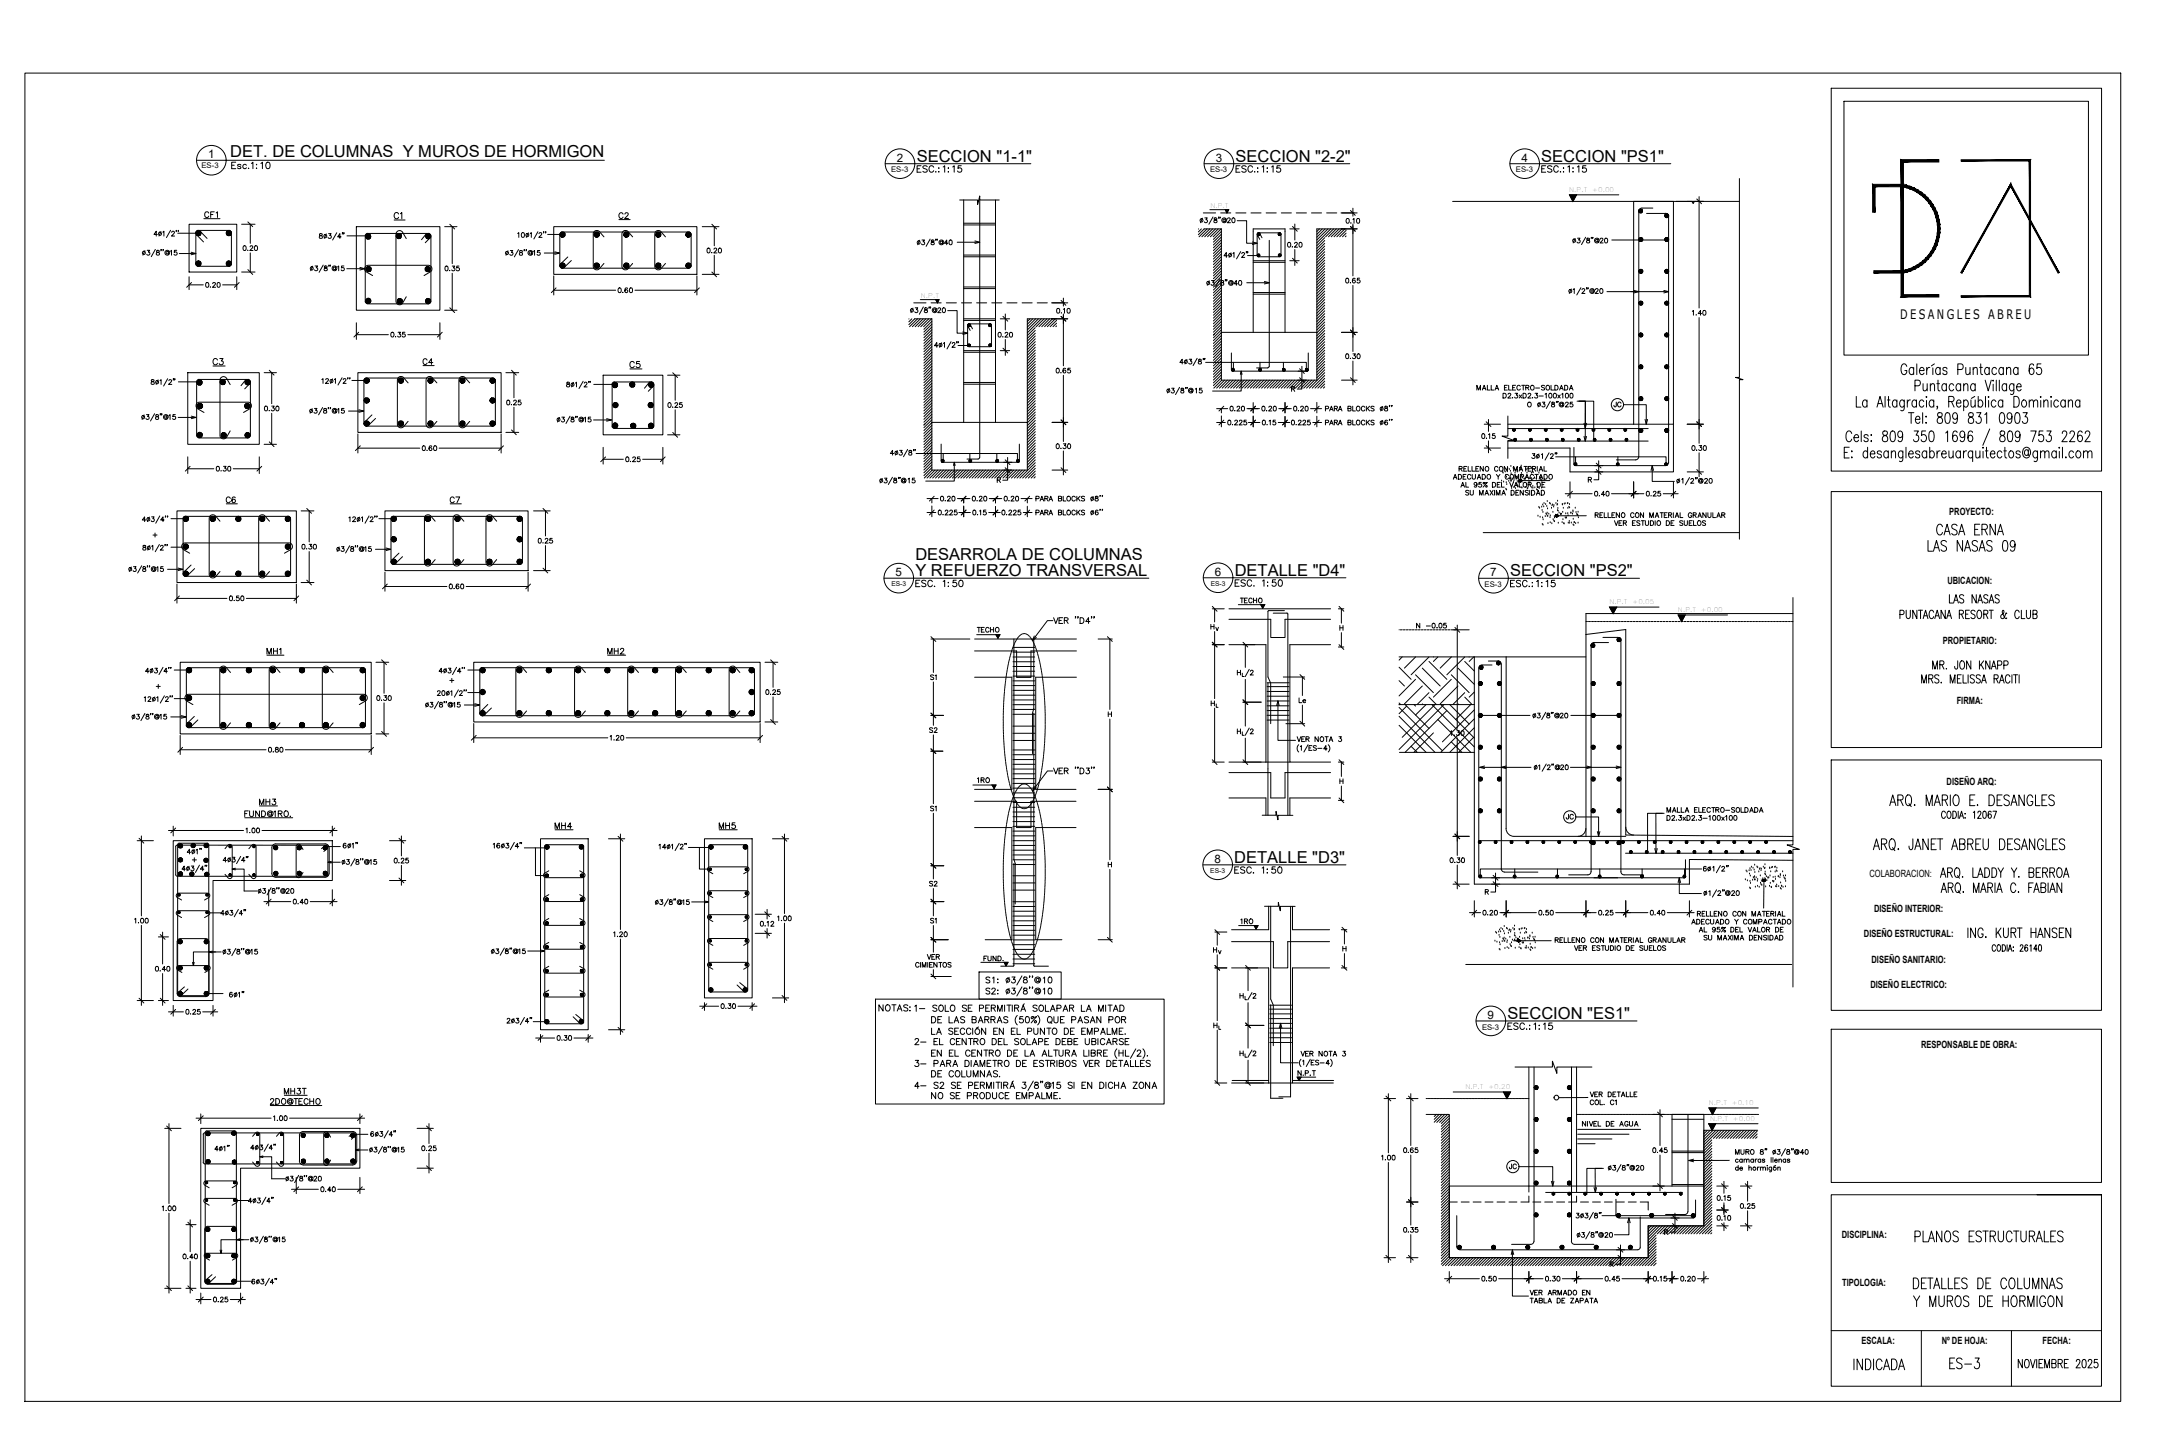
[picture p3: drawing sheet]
<svg xmlns="http://www.w3.org/2000/svg" width="914mm" height="610mm" viewBox="0 0 914 610" stroke-linecap="round" stroke-linejoin="round" font-family="sans-serif">
<defs><g id="words">
<text font-size="8.4" x="816.3" y="574.7">ES-3</text>
<text font-size="7.9" x="776.1" y="575">INDICADA</text>
<text font-size="7.1" x="844.9" y="574.3">NOVIEMBRE 2025</text>
<g font-size="6.9">
<text x="96.5" y="65.7">DET. DE COLUMNAS Y MUROS DE HORMIGON</text>
<text x="384.2" y="67.7">SECCION &quot;1-1&quot;</text>
<text x="517.8" y="67.7">SECCION &quot;2-2&quot;</text>
<text x="645.9" y="67.7">SECCION &quot;PS1&quot;</text>
<text x="383.6" y="234.7">DESARROLA DE COLUMNAS</text>
<text x="383.6" y="241.4">Y REFUERZO TRANSVERSAL</text>
<text x="517.4" y="241.2">DETALLE &quot;D4&quot;</text>
<text x="632.8" y="241.4">SECCION &quot;PS2&quot;</text>
<text x="517.3" y="361.5">DETALLE &quot;D3&quot;</text>
<text x="631.7" y="426.9">SECCION &quot;ES1&quot;</text>
</g>
<g font-size="6.6">
<text x="164.4" y="93.5">C1</text>
<text x="502" y="95.2">3/8&quot;@20</text>
<text x="383.5" y="104.4">3/8&quot;@40</text>
<text x="380.6" y="133">3/8&quot;@20</text>
<text x="88.5" y="154.5">C3</text>
<text x="263.2" y="155.9">C5</text>
<text x="488.2" y="166.5">3/8&quot;@15</text>
<text x="367.9" y="204.3">3/8&quot;@15</text>
<text x="111.1" y="275.9">MH1</text>
<text x="253.6" y="275.9">MH2</text>
<text x="641.3" y="302.7">3/8&quot;@20</text>
<text x="107.9" y="339">MH3</text>
<text x="713" y="377.1">1/2&quot;@20</text>
<text x="660" y="520.3">3/8&quot;@20</text>
</g>
<g font-size="6.2">
<text x="96.3" y="72">Esc.1:10</text>
<text x="383.5" y="73.4">ESC.:1:15</text>
<text x="517.2" y="73.4">ESC.:1:15</text>
<text x="645.2" y="73.4">ESC.:1:15</text>
<text x="84.7" y="92.8">CF1</text>
<text x="258.6" y="93.1">C2</text>
<text x="504.8" y="121.4">3/8&quot;@40</text>
<text x="176.4" y="154.5">C4</text>
<text x="58.6" y="177.4">3/8&quot;@15</text>
<text x="232.5" y="178.5">3/8&quot;@15</text>
<text x="701.7" y="204.3">1/2&quot;@20</text>
<text x="93.8" y="212.4">C6</text>
<text x="187.7" y="212.4">C7</text>
<text x="516.8" y="246.9">ESC. 1:50</text>
<text x="642.1" y="324.2">1/2&quot;@20</text>
<text x="101.6" y="344">FUND@1RO.</text>
<text x="231.8" y="348.9">MH4</text>
<text x="300.6" y="348.9">MH5</text>
<text x="516.5" y="367.2">ESC. 1:50</text>
<text x="631.1" y="432.5">ESC.:1:15</text>
<text x="118.2" y="460">MH3T</text>
<text x="112.5" y="464.3">2DO@TECHO</text>
<text x="673.1" y="492.1">3/8&quot;@20</text>
</g>
<g font-size="5.7">
<text x="382.8" y="246.9">ESC. 1:50</text>
<text x="632.2" y="246.9">ESC.:1:15</text>
<text x="367.6" y="424.7">NOTAS:</text>
</g>
<text font-size="5.5" x="796.3" y="133.6">D E S A N G L E S A B R E U</text>
<g font-size="5.3">
<text x="675.6" y="171.8">JC</text>
<text x="433.2" y="211">PARA BLOCKS 8''</text>
<text x="408.9" y="329.1">1RO</text>
<text x="518.9" y="388.4">1RO</text>
<text x="411.3" y="403.9">FUND.</text>
<text x="662.2" y="473.1">NIVEL DE AGUA</text>
<text x="89.3" y="483.3">4 1&quot;</text>
<text x="631.5" y="491.1">JC</text>
</g>
<g font-size="4.9">
<text x="87.2" y="66.1">1</text>
<text x="375.8" y="67.7">2</text>
<text x="509.5" y="67.7">3</text>
<text x="637.6" y="67.7">4</text>
<text x="375.3" y="241.4">5</text>
<text x="509.1" y="241.2">6</text>
<text x="624.5" y="241.4">7</text>
<text x="518.9" y="253.6">TECHO</text>
<text x="408.5" y="266">TECHO</text>
<text x="592.7" y="264.2">N -0.05</text>
<text x="187.7" y="287.2">+</text>
<text x="64.6" y="289.6">+</text>
<text x="655.5" y="344.3">JC</text>
<text x="509" y="361.5">8</text>
<text x="623.4" y="426.9">9</text>
</g>
<text font-size="4.4" x="63.1" y="226.1">+</text>
<g font-size="4.2">
<text x="816.9" y="215.8">PROYECTO:</text>
<text x="816.1" y="244.7">UBICACION:</text>
<text x="814.1" y="269.8">PROPIETARIO:</text>
<text x="820" y="294.8">FIRMA:</text>
<text x="815.7" y="328.9">DISEÑO ARQ:</text>
<text x="783.4" y="367.6">COLABORACION:</text>
<text x="785.4" y="381.9">DISEÑO INTERIOR:</text>
<text x="781.1" y="392.6">DISEÑO ESTRUCTURAL:</text>
<text x="784.3" y="403.3">DISEÑO SANITARIO:</text>
<text x="783.8" y="413.9">DISEÑO ELECTRICO:</text>
<text x="805" y="439.2">RESPONSABLE DE OBRA:</text>
<text x="771.8" y="518.9">DISCIPLINA:</text>
<text x="772" y="538.9">TIPOLOGIA:</text>
<text x="780.1" y="563.1">ESCALA:</text>
<text x="813.7" y="563.1">Nº DE HOJA:</text>
<text x="856" y="563.1">FECHA:</text>
</g>
<g font-size="3.2">
<text x="84.4" y="70.5">ES-3</text>
<text x="373.5" y="72.2">ES-3</text>
<text x="507.1" y="72.2">ES-3</text>
<text x="635.2" y="72.2">ES-3</text>
<text x="622.2" y="245.9">ES-3</text>
<text x="621.1" y="431.4">ES-3</text>
</g>
<g font-size="2.8">
<text x="373.5" y="245.5">ES-3</text>
<text x="507.4" y="245.4">ES-3</text>
<text x="507.2" y="365.6">ES-3</text>
</g>
<g font-size="2.7">
<text x="657.6" y="80.5">N.P.T</text>
<text x="667.2" y="80.5">+0.00</text>
<text x="507.3" y="87">N.P.T</text>
<text x="385.9" y="124.7">N.P.T</text>
<text x="674.5" y="253.3">N.P.T</text>
<text x="684.1" y="253.3">+0.05</text>
<text x="703.2" y="256.6">N.P.T</text>
<text x="712.8" y="256.6">+0.00</text>
<text x="614.1" y="456.4">N.P.T</text>
<text x="623.7" y="456.4">+0.20</text>
<text x="716.1" y="463.1">N.P.T</text>
<text x="725.8" y="463.1">+0.10</text>
<text x="716.6" y="469.7">N.P.T</text>
<text x="726.2" y="469.7">+0.00</text>
</g>
</g></defs>
<!-- layer: COLUMNAS -->
<g fill="none" stroke="#000" stroke-width=".42">
<path d="M79.2 94h20v20h-20zM149.3 95h35v35h-35zM232.1 95h59.9v19.9h-59.9zM78.7 156.1h30v30.1h-30zM150 156.1h60v25.1h-60zM252.8 157.2h25v25h-25zM74.2 214.1h50v30h-50zM161.3 214.1h60v25h-60zM75.5 277.5h80.1v30h-80.1zM198.5 277.5h120v25h-120zM72.6 352.2h66.7v16.7h-50v50.3h-16.7zM226.5 351.4h20v80h-20z"/>
<path d="M295.2 351.4h20v66.7h-20zM84.1 472.8h66.7v16.6h-50v50.4h-16.7z"/>
</g>
<!-- layer: ACERO -->
<g fill="none" stroke="#000" stroke-width=".42">
<path d="M82.4 98.4l2.9 3M83.9 96.9l2.9 3M96.9 97.5l-.3-.7-.7-.3h-12.8l-.7 .3-.3 .7v13.1M97 97.5v13.1M154.1 97.8l-.7 .3-.3 .7v27.5l.3 .7 .7 .3M154.1 97.8h25.5M170.3 100l-1.6-2.7a1.51 1.51 0 0 0-1.7-.6 1.51 1.51 0 0 0-1.1 1.4v28.1a1.51 1.51 0 0 0 1.1 1.4 1.51 1.51 0 0 0 1.7-.6l1.6-2.7M178.8 97.8l-2.2 2.6M179.5 97.8l.7 .3 .3 .7M180.6 98.8v27.5M180.6 99.3l-2.4 2.4M234.6 98.2v13.1l.3 .7 .7 .3"/>
<path d="M234.6 98.2l.3-.7 .7-.3h53.1l.6 .3 .3 .7M253.1 99.2l-2-2.2a1.47 1.47 0 0 0-1.6-.3 1.47 1.47 0 0 0-.9 1.4v13.5a1.47 1.47 0 0 0 .9 1.4 1.47 1.47 0 0 0 1.6-.4l2-2.2M265.1 99.2l-1.9-2.2a1.47 1.47 0 0 0-1.7-.3 1.47 1.47 0 0 0-.9 1.4v13.5a1.47 1.47 0 0 0 .9 1.4 1.47 1.47 0 0 0 1.7-.4l1.9-2.2M278.9 99.2l-2-2.2a1.48 1.48 0 0 0-1.6-.3 1.48 1.48 0 0 0-.9 1.4v13.5a1.48 1.48 0 0 0 .9 1.4 1.48 1.48 0 0 0 1.6-.4l2-2.2M289.6 98.2v13.1l-.3 .7-.7 .3M410.6 83.7l-.1 107.9-.6 .7M526.8 98.2l.7-.6h8.7l.6 .6M527.8 97.6l1.1 2M536.8 98.2v8.7l-.6 .6M688.1 87.2l-.8 .2-.6 1.1 .1 102.9M688.1 87.2h4.5M690 89.4h7.9"/>
<path d="M697.9 89.4l1.1 .5 .2 .8v103.4l-.5 .7-.8 .3-37.7-.1-.6-.6M82.1 110.6l.3 .7 .7 .3h12.8l.7-.3 .3-.7M156.2 115.5l-2.7-1.6a1.5 1.5 0 0 1-.7-1.7 1.5 1.5 0 0 1 1.5-1.1h25.2a1.5 1.5 0 0 1 1.5 1.1 1.5 1.5 0 0 1-.7 1.7l-2.6 1.6M235.6 112.4h53.1M237.9 107.7l-2.9 2.8M239.4 109.1l-2.9 2.9M527.5 107.6h8.7M527.9 100.3l-1.1-2.1v8.7l.7 .6M531.9 100.7v52.8l-.7 .6M180.5 126.3l-.3 .7-.7 .3h-25.4M405.5 136.3l.7-.6h8.7l.6 .6M406.5 135.7l1 2.1"/>
<path d="M406.6 138.4l-1.1-2v8.2l.7 .6M415.5 136.4v8.2l-.7 .6M103.1 159l-2.1 2.6M104.9 159.9l-.3-.7-.7-.2-20.5-.1-.7 .3-.3 .7v22.6M104.9 159.9v22.6M152.8 158.7l.7-.3 53.4 .1 .7 .9-.1 18.5-.9 .6-53.5-.1-.6-.9v-18.1zM257.5 160l-.7 .3-.3 .7M273 160l.7 .3 .3 .7v17.5l-.3 .7-.7 .3h-15.5l-.7-.3-.3-.7M406.2 145.3h8.7M516 147.9v6.9l.4 .6 31.2 .1M526.6 154.1h4.6M548.2 147.9v6.9l-.7 .7"/>
<path d="M85.5 172.8l-2.6-1.5a1.5 1.5 0 0 1-.7-1.7 1.5 1.5 0 0 1 1.4-1.1h20.3a1.5 1.5 0 0 1 1.4 1.1 1.5 1.5 0 0 1-.7 1.7l-2.5 1.5M96.5 161.1l-1.5-2.5a1.49 1.49 0 0 0-1.7-.8 1.49 1.49 0 0 0-1.1 1.5v23.1a1.5 1.5 0 0 0 1.1 1.4 1.5 1.5 0 0 0 1.7-.7l1.5-2.6M104.9 160.5l-2.3 2.4M155.9 173.8l-3 2.9M157.4 175.3l-3 2.9M171 160.4l-1.9-2.2a1.48 1.48 0 0 0-1.7-.4 1.48 1.48 0 0 0-.9 1.4v18.5a1.51 1.51 0 0 0 .9 1.4 1.51 1.51 0 0 0 1.7-.3l1.9-2.3M183.1 160.4l-2-2.2a1.48 1.48 0 0 0-1.6-.4 1.48 1.48 0 0 0-1 1.4v18.5a1.51 1.51 0 0 0 1 1.4 1.51 1.51 0 0 0 1.6-.3l2-2.3M196.8 160.4l-2-2.2a1.48 1.48 0 0 0-1.6-.4 1.48 1.48 0 0 0-.9 1.4v18.5a1.51 1.51 0 0 0 .9 1.4 1.51 1.51 0 0 0 1.6-.3l2-2.3M256.5 161v17.5M257.5 160h15.5M272.2 160l-2.1 2.7M274 161.5l-2.3 2.4"/>
<path d="M631.9 179.5h58.8M82.4 182.4l.3 .8 .7 .3 20.5-.1 .7-.2 .3-.8M394.4 186.1v6.9l.7 .6M395.1 193.7h31.4M405.2 192.3h4.7M427.2 186.1v6.9l-.7 .6M631.9 184.8h58.8M659.6 187.5v6.9M686.7 191.3l-.2 .8-1.1 .6h-8M92.2 218.4l-2-2.3a1.53 1.53 0 0 0-1.6-.3 1.53 1.53 0 0 0-.9 1.3v23.6a1.53 1.53 0 0 0 .9 1.3 1.53 1.53 0 0 0 1.6-.3l2-2.2M112.9 218.4l-2-2.3a1.51 1.51 0 0 0-1.6-.3 1.51 1.51 0 0 0-.9 1.3v23.6a1.51 1.51 0 0 0 .9 1.3 1.51 1.51 0 0 0 1.6-.3l2-2.2M120.7 216.3l.7 .3 .3 .7 .1 23.2-.4 .6-.7 .3"/>
<path d="M120.8 216.3h-43.1l-.7 .3-.3 .7v23.2l.6 .9h43.5M182.4 218.4l-2-2.3a1.5 1.5 0 0 0-1.6-.3 1.5 1.5 0 0 0-.9 1.3v18.5a1.5 1.5 0 0 0 .9 1.4 1.5 1.5 0 0 0 1.6-.3l2-2.2M194.4 218.4l-2-2.3a1.51 1.51 0 0 0-1.6-.3 1.51 1.51 0 0 0-.9 1.3v18.5a1.51 1.51 0 0 0 .9 1.4 1.51 1.51 0 0 0 1.6-.3l2-2.2M208.1 218.4l-1.9-2.3a1.51 1.51 0 0 0-1.6-.3 1.51 1.51 0 0 0-.9 1.3v18.5a1.51 1.51 0 0 0 .9 1.4 1.51 1.51 0 0 0 1.6-.3l1.9-2.2M218.9 217.3l-.3-.7-.7-.3-53.4 .1-.6 .9v18.2M218.9 217.3v18.2M79.5 231.8l-2.6-1.5a1.5 1.5 0 0 1-.7-1.7 1.5 1.5 0 0 1 1.4-1.1h43.5a1.5 1.5 0 0 1 1.4 1.1 1.5 1.5 0 0 1-.7 1.7l-2.6 1.5M80.1 236.7l-3 2.9M81.6 238.2l-3 2.9M163.9 235.5l.2 .7 .8 .2h53l.7-.2 .3-.7M167.2 231.7l-3 2.9M168.7 233.2l-3 2.9"/>
<path d="M531.4 256.2v27.4l1.1 2.6v17M533.6 256.9h5.7l.4 .4M538.3 255.8h-6.5l-.4 .4M539.7 257.3v84.3M79 279.7l-.7 .3-.3 .7M79.1 279.8l73-.1 .7 .3 .3 .7M424.5 279.2h9.1M424.5 277.3h9.1M424.5 275.3h9.1M424.5 273.2h9.1M424.5 271.2h9.1M424.9 267.7v92.3l.5 1.8v16.9"/>
<path d="M433.2 267.7v29.2l-.5 1.9v16.9M623.7 277h4.1M625.2 278.6l-4.6 .1-.6 .5-.3 .8v87.1l.7 .6M627.8 276.9l.8 .3 .5 1v86M668.1 269.2l-1.1 .5-.2 .8-.1 94.7-.2 .8-1.1 .5M668.1 269.2h6M671.7 267.1h6.7l.6 .5 .3 .8v96.8l.5 1.1 .8 .2M78.1 280.7v23.2M80.8 295.2l-2.6-1.5a1.5 1.5 0 0 1-.7-1.7 1.5 1.5 0 0 1 1.5-1.1h73.4a1.5 1.5 0 0 1 1.5 1.1 1.5 1.5 0 0 1-.7 1.7l-2.6 1.5M96.6 281.7l-2-2.2a1.5 1.5 0 0 0-1.6-.3 1.5 1.5 0 0 0-.9 1.4v23.5a1.5 1.5 0 0 0 .9 1.4 1.5 1.5 0 0 0 1.6-.3l2-2.3M117.3 281.7l-1.9-2.2a1.53 1.53 0 0 0-1.6-.3 1.53 1.53 0 0 0-1 1.4v23.5a1.53 1.53 0 0 0 1 1.4 1.53 1.53 0 0 0 1.6-.3l1.9-2.3M139.6 281.7l-1.9-2.2a1.53 1.53 0 0 0-1.7-.3 1.53 1.53 0 0 0-.9 1.4v23.5a1.53 1.53 0 0 0 .9 1.4 1.53 1.53 0 0 0 1.7-.3l1.9-2.3"/>
<path d="M153.1 280.7v23.2M201.1 280.7l.3-.7 .7-.3 113.1 .1 .6 .2 .3 .7M201.1 280.7v18.2l.3 .7 .7 .3h113l.7-.3 .3-.7M204.4 295.2l-2.9 2.8M205.9 296.6l-2.9 2.9M220.7 281.7l-2-2.2a1.5 1.5 0 0 0-1.6-.3 1.5 1.5 0 0 0-.9 1.4v18.5a1.5 1.5 0 0 0 .9 1.4 1.5 1.5 0 0 0 1.6-.3l2-2.3M245.3 281.7l-1.9-2.2a1.53 1.53 0 0 0-1.7-.3 1.53 1.53 0 0 0-.9 1.4v18.5a1.53 1.53 0 0 0 .9 1.4 1.53 1.53 0 0 0 1.7-.3l1.9-2.3M267.6 281.7l-2-2.2a1.53 1.53 0 0 0-1.6-.3 1.53 1.53 0 0 0-1 1.4v18.5a1.53 1.53 0 0 0 1 1.4 1.53 1.53 0 0 0 1.6-.3l2-2.3M287.6 281.7l-1.9-2.2a1.53 1.53 0 0 0-1.7-.3 1.53 1.53 0 0 0-.9 1.4v18.5a1.53 1.53 0 0 0 .9 1.4 1.53 1.53 0 0 0 1.7-.3l1.9-2.3M310 281.7l-1.9-2.2a1.5 1.5 0 0 0-1.6-.3 1.5 1.5 0 0 0-1 1.4v18.5a1.5 1.5 0 0 0 1 1.4 1.5 1.5 0 0 0 1.6-.3l1.9-2.3M316.2 280.7v18.2M424.5 291.3h9.1"/>
<path d="M424.5 293.3h9.1M424.5 295.2h9.1M424.5 297.2h9.1M424.5 299.3h9.1M424.5 289.2h9.1M424.5 287.2h9.1M424.5 285.3h9.1M424.5 283.3h9.1M424.5 281.2h9.1M433.2 298.8v105.7l.3 .3h5.9M531 299.7h9.2M531 297.7h9.2"/>
<path d="M531 295.7h9.2M531 293.7h9.2M531 291.7h9.2M531 289.7h9.2M531 287.7h9.2M531 286.1h9.2M531.4 286.1v55.5M78 303.9l.3 .7 .7 .3M81.4 300.2l-2.9 2.8M82.9 301.6l-2.9 2.9M153.1 303.9l-.3 .7-.7 .3h-73M424.5 304.2h9.1"/>
<path d="M424.5 310.2h9.1M424.5 307.2h9.1M424.5 318.2h9.1M424.5 316.2h9.1M424.5 314.2h9.1M531 301.7h9.2M424.5 338.2h9.1M424.5 336.2h9.1M424.5 334.2h9.1M424.5 332.2h9.1M424.5 330.2h9.1M424.5 328.2h9.1"/>
<path d="M424.5 326.2h9.1M424.5 324.2h9.1M424.5 322.2h9.1M424.5 320.2h9.1M73.8 354.3l62.9-.2 .7 .7v11.6l-.7 .7h-62.4l-.7-.6zM86.8 353.2l.7 .7-.1 62.6-.6 .7M86.8 353.3l-11.7-.1-.6 .7v62.6l.6 .7h11.7M94.3 355.6l1.6-1.8h.8l.5 .6-.1 13.2a.97 .97 0 0 1-1.5 .2l-1.3-1.5M104.3 355.6l1.6-1.8h.8l.5 .6-.1 13.2a.94 .94 0 0 1-1.5 .2l-1.3-1.5M113.9 355.2v10.7M127 355.9l-1.3-2-.7-.2-.6 .3-.3 .7v12l.3 .7 1.2 .2 1.4-2.1M136.2 353.5l1.2 .5 .5 1.2"/>
<path d="M136.3 353.6l-20.7-.1-1.2 .5-.5 1.2M136.5 354.1l-1.8 1.5M137.4 355.2l-1.7 1.6M138 355.2v10.7M228.3 354.6v73.9l.6 .4h15.1M243.9 353.9l.7 .7M244 353.9h-15.1l-.7 .7M244.6 354.6v73.6l-.7 .7M297 354.6l.7-.7h15l.6 .7M297 354.6v60.6l.7 .4h15l.6-.7M313.3 354.6v60.3M424.5 350.2h9.1"/>
<path d="M424.5 352.2h9.1M424.5 354.2h9.1M424.5 356.2h9.1M424.5 358.2h9.1M424.5 348.2h9.1M424.5 346.2h9.1M424.5 344.2h9.1M424.5 342.2h9.1M424.5 340.2h9.1M620 352.2h131.4M681.2 357.5h70.2M76.1 377.1l-2-1.3-.2-.7 .4-.7h13.1l.5 .6-.1 .7-2.1 1.4"/>
<path d="M113.9 365.9l.5 1.2 1.2 .5h20.7M137.9 365.9l-.5 1.2-1.2 .5M230 374.8l-2.1 1.4 .2 1.3 .5 .2h15.7l.5-.2 .3-.5v-.8l-2.2-1.4M230 364.8l-2.1 1.4v.9l.3 .5h16.3l.6-.6v-.8l-2.2-1.4M298.7 376.1l-2-1.3-.2-.7 .5-.7h16.4l.5 .7-.2 .7-2.1 1.3M298.7 366.1l-2-1.3-.2-.7 .3-.7 .7-.2h15.4l.6 .2 .4 .7-.2 .7-2.1 1.3M424.5 360.2h9.1M424.5 362.2h9.1M424.5 369.9h9.1M424.5 366.9h9.1M424.5 372.9h9.1M424.5 379.8h9.1"/>
<path d="M424.5 377.8h9.1M424.9 361.8v42.7l-.3 .3h-5.2M532.5 379.7v38.9l1.1 2.5v17M540.8 379.7v79.8h-4.9M629.1 364l.6 1.1 .8 .3M630.5 365.4h14M657.4 366.5h8M680.6 366.5h8.1M706.3 367.1l-.7 .6-85.2 .1M706.3 360.2v6.9M74.2 394.6v21.6l.6 1.1 .8 .2M75.6 393.2l-.8 .3-.6 1.1"/>
<path d="M75.6 393.2h10.6l1.1 .6 .3 .8M76.1 384.4l-2-1.2-.2-.7 .4-.8h13.1l.5 .6-.1 .7-2.1 1.4M87.6 394.6v21.6l-.3 .8-1.1 .5h-10.6M230 384.8l-2.1 1.5v.9l.3 .4 16.3 .1 .6-.7v-.7l-2.2-1.5M230 394.9l-2.1 1.4v.8l.3 .5 16.3 .1 .6-.7v-.7l-2.2-1.4M298.7 396.1l-2-1.3-.2-.7 .3-.6 .5-.3h15.8l.4 .3 .4 .6-.2 .7-2.1 1.3M298.7 386.1l-2-1.3-.2-.7 .5-.8h16.4l.5 .8-.2 .7-2.1 1.3M424.5 399.8h9.1M424.5 397.8h9.1M424.5 395.8h9.1M424.5 393.8h9.1M424.5 391.8h9.1"/>
<path d="M424.5 389.8h9.1M424.5 387.8h9.1M424.5 385.8h9.1M424.5 383.8h9.1M424.5 381.8h9.1M76.2 407.4l-2.1-1.4-.1-.7 .3-.5 .5-.2h12.4l.5 .2 .4 .7-.2 .7-2.1 1.2M77.3 413.5l-2.8 2.5M78.8 414.4l-3 2.8M230 404.8l-2.1 1.4v.9l.3 .5h16.3l.6-.6v-.8l-2.2-1.4M230 414.8l-2.1 1.4 .2 1.3 .5 .2h15.7l.5-.2 .3-.5v-.8l-2.2-1.4M298.7 406.1l-2.1-1.4v-.9l.4-.4h16.4l.4 .4v.9l-2.2 1.4M308.9 412.7l3 2.9"/>
<path d="M310 411.7l3.3 2.7M424.5 403.8h9.1M424.5 401.8h9.1M240.2 426l3 2.9M241.3 425l3.3 2.8M532.1 436.8h9.2M532.1 434.8h9.2M532.1 432.8h9.2M532.1 430.8h9.2M532.1 428.8h9.2M532.1 426.8h9.2M532.1 424.8h9.2"/>
<path d="M532.1 422.8h9.2M532.1 421.1h9.2M532.5 421v39.1h5.1M642.9 447.1l-.1 72.9-.2 .8-1.1 .5h-8M658.6 447.1v72.9M105.9 476.1l1.6-1.7 .6-.1 .7 .6v13.1l-.6 .6h-.7l-1.6-1.8M115.9 476.1l1.6-1.7 .6-.1 .7 .6v13.1l-.6 .6h-.7l-1.6-1.8M126 474.6l1.2-.5h20.6l.8 .2 .9 1.5-.3 11.4-.6 .6-.8 .3h-20.7l-.8-.3-.6-.6-.2-.8v-10.7zM138.5 476.4l-1.4-2.1-1.2 .2-.2 .7v12.1l.2 .6 .7 .4 .7-.2 1.2-2.1M148 474.7l-1.7 1.4M148.9 475.8l-1.6 1.5M707.4 466.9v40.6"/>
<path d="M85.8 487.6l-.6-.6v-11.7l.4-.6h62.7l.7 .6v11.7l-.7 .6M85.8 487.7h62.5M87.7 497.6l-2.1-1.2-.2-.7 .5-.8h13.1l.5 .6-.1 .7-2.1 1.4M647.7 499.6h57.4M87.7 505l-2.1-1.3-.2-.7 .4-.7 .5-.2h12.4l.5 .2 .3 .5-.1 .8-2.1 1.4M97.8 513.8l1.1 .5 .2 .8v21.6l-.2 .8-1.1 .6M97.8 513.8h-10.7l-.8 .2-.5 1.1v21.7l.3 .7 1 .6h10.7M610.5 509.3v13l.2 .7 .7 .5 75 .1M677.1 508.9l.3 .8 1.1 .6M677.2 502.5v6.4M678.5 510.3h31M687.4 509.8v12.8l-.3 .7-.7 .3"/>
<path d="M707.3 507.5l-.5 1.1-.8 .3-8-.1M710.6 502.8l-.1 6.5-.3 .7-.7 .3M86.7 537.7l-.7-.6v-62.6l.7-.7h11.6l.7 .7v62.5l-.7 .7M86.7 537.7h11.7M87.8 528l-2.1-1.4-.1-.8 .4-.6h13.2l.4 .8-.2 .7-2 1.3M88.8 534l-2.8 2.5M90.3 534.9l-2.9 2.8"/>
</g>
<g fill="#000" stroke="#000" stroke-width=".42">
<path d="M83.2 97.7h1l-.1 .4zM95.9 97.7h1.1l-.1 .4zM154.3 99.1h1v.4zM167.1 98.9h1.1l-.1 .4zM179.4 99h1.1l-.1 .4zM235.7 97.3h.5l-.5 1zM250.1 97.3h.4l-.4 1zM262.5 97.3h.4l-.4 1zM275.9 97.3h.4l-.4 1zM288.5 97.3h.4l-.4 1zM687.5 88.4h.8l-.1 .3zM698.4 90.4h.8v.2z"/>
<path d="M83.2 110.4h1l-.1 .4zM95.9 110.4h1.1l-.1 .4zM154.5 112.7h1v.5zM179.3 112.7h1l-.1 .5zM235.7 110.2l.5 .1-.5 1zM250.1 110.2l.4 .1-.4 1zM262.5 110.2l.4 .1-.4 1zM275.9 110.2l.4 .1-.4 1zM288.5 110.2l.4 .1-.4 1zM687.6 113.7h.8v.3zM687.6 100.3h.8v.3zM698.4 113.7h.8v.3z"/>
<path d="M698.4 100.3h.8v.3zM154.3 126.1h1.1l-.1 .4zM167.5 126.2h1.1l-.1 .4zM179.4 126.2h1.1l-.1 .3zM687.6 127h.8v.3zM698.4 127h.8v.3zM153.7 158.4l.4 .1-.4 1zM168 158.4l.4 .1-.4 1zM180.4 158.4l.4 .1-.4 1zM193.8 158.4l.4 .1-.4 1zM206.4 158.4l.4 .1-.4 1zM687.6 153.7h.8v.3z"/>
<path d="M687.6 140.3h.8v.3zM698.4 153.7h.8v.3zM698.4 140.3h.8v.3zM83.6 160.3h1.1l-.1 .4zM83.8 170.1h1.1l-.1 .4zM93.3 160.1h1.1l-.1 .4zM103.6 170.1h1.1l-.1 .4zM103.8 160.2h1v.3zM153.7 176.4l.4 .1-.4 .9zM153.7 166.7l.4 .1-.4 1zM168 176.4l.4 .1-.4 .9zM180.4 176.4l.4 .1-.4 .9z"/>
<path d="M193.8 176.4l.4 .1-.4 .9zM206.4 176.4l.4 .1-.4 .9zM206.4 166.7l.4 .1-.4 1zM257.7 161.3h1.1l-.1 .4zM257.8 178.3h1.1l-.1 .4zM257.9 169.7h1.1l-.1 .4zM265 161.1h1l-.1 .5zM265.4 178.4h1l-.1 .4zM272.7 169.7h1.1l-.1 .4zM272.8 178.4h1.1l-.1 .4zM272.9 161.2h1l-.1 .4zM687.6 167h.8v.3z"/>
<path d="M698.4 167h.8v.3zM83.7 182.3h1v.3zM93.8 182.3h1l-.1 .5zM103.7 182.3h1.1l-.1 .4zM687.6 180.4h.8v.3zM698.4 180.4h.8v.3zM77.9 216.3l.4 .1-.4 1zM89.1 216.3l.5 .1-.5 1zM99.9 216.3l.4 .1-.4 1zM109.9 216.3l.4 .1-.4 1zM120.6 216.3l.4 .1-.4 1zM165 216.3l.4 .1-.4 1z"/>
<path d="M179.4 216.3l.3 .1-.3 1zM191.8 216.3l.3 .1-.3 1zM205.1 216.3l.4 .1-.4 1zM217.7 216.3l.5 .1-.5 1zM77.9 239.3l.4 .1-.4 .9zM77.9 227.9l.4 .1-.4 1zM89.1 239.3l.5 .1-.5 .9zM99.9 239.3l.4 .1-.4 .9zM109.9 239.3l.4 .1-.4 .9zM120.6 239.3l.4 .1-.4 .9zM120.6 227.9l.4 .1-.4 1zM165 234.3l.4 .1-.4 .9z"/>
<path d="M165 224.8l.4 .1-.4 1zM179.4 234.3l.3 .1-.3 .9zM191.8 234.3l.3 .1-.3 .9zM205.1 234.3l.4 .1-.4 .9zM217.7 234.3l.5 .1-.5 .9zM217.7 224.8l.5 .1-.5 1zM79.2 279.8h.4l-.4 1zM93.6 279.8h.4l-.4 1zM104.3 279.8h.4l-.4 1zM114.3 279.8h.4l-.4 1zM126.6 279.8h.4l-.4 1zM136.6 279.8h.4l-.4 1z"/>
<path d="M152 279.8h.4l-.4 1zM202.2 279.8h.4l-.4 1zM217.7 279.8h.3l-.3 1zM230 279.8h.4l-.4 1zM242.3 279.8h.4l-.4 1zM254.5 279.8h.5l-.5 1zM264.5 279.8h.5l-.5 1zM274.6 279.8h.4l-.4 1zM284.6 279.8h.4l-.4 1zM297 279.8h.4l-.4 1zM307 279.8h.4l-.4 1zM315 279.8h.4l-.4 1z"/>
<path d="M620.7 279.6h.8l-.1 .3zM628 277.8h.7l-.1 .3zM667.5 270.4h.8v.3zM678.5 268h.8l-.1 .3zM79.2 291.4h.4l-.4 1.1zM152 291.4h.4l-.4 1.1zM202.2 297.7l.4 .1-.4 1zM202.2 288.9h.4l-.4 1zM217.7 297.7l.3 .1-.3 1zM230 297.7l.4 .1-.4 1zM242.3 297.7l.4 .1-.4 1zM254.5 297.7l.5 .1-.5 1z"/>
<path d="M264.5 297.7l.5 .1-.5 1zM274.6 297.7l.4 .1-.4 1zM284.6 297.7l.4 .1-.4 1zM297 297.7l.4 .1-.4 1zM307 297.7l.4 .1-.4 1zM315 297.7l.4 .1-.4 1zM315 288.9h.4l-.4 1zM620.4 286.4h.8l-.1 .3zM628.3 286.4h.8v.3zM667.7 286.4h.7v.3zM678.5 286.4h.8l-.1 .3zM79.2 302.7l.4 .1-.4 1z"/>
<path d="M93.6 302.7l.4 .1-.4 1zM104.3 302.7l.4 .1-.4 1zM114.3 302.7l.4 .1-.4 1zM126.6 302.7l.4 .1-.4 1zM136.6 302.7l.4 .1-.4 1zM152 302.7l.4 .1-.4 1zM620.4 313.1h.8l-.1 .3zM620.4 299.7h.8l-.1 .3zM628.3 313.1h.8v.3zM628.3 299.7h.8v.3zM667.7 313.1h.7v.3zM667.7 299.7h.7v.3z"/>
<path d="M678.5 313.1h.8l-.1 .3zM678.5 299.7h.8l-.1 .3zM620.4 326.4h.8l-.1 .3zM628.3 326.4h.8v.3zM667.7 326.4h.7v.3zM678.5 326.4h.8l-.1 .3zM75.6 354.4v.8h-.3zM81 354.3v.8l-.4-.1zM86.4 354.3v.8l-.3-.1zM115.5 355.1v.9h-.3zM125.4 355.2v.8h-.3zM136.3 355.2v.8h-.3z"/>
<path d="M229.3 354l.3 .1-.3 .8zM243.6 354.9v.8h-.3zM298 354l.3 .1-.3 .8zM312.3 354.9v.8h-.3zM620.4 339.7h.8l-.1 .3zM628.3 339.7h.8v.3zM667.7 353.1h.7v.3zM667.7 339.7h.7v.3zM678.5 353.1h.8l-.1 .3zM678.5 339.7h.8l-.1 .3zM75.6 366.2v.8l-.3-.1zM75.6 360.3v.8l-.3-.1z"/>
<path d="M80.4 366.2v.9l-.3-.1zM86.3 360.4v.9l-.3-.1zM86.7 366.3v.9l-.4-.1zM115.6 365.9v.9l-.3-.1zM125.4 365.9v.8h-.3zM136.3 365.9v.8h-.3zM75.5 394.6v.8l-.3-.1zM86.4 393.7l.4 .1-.4 .8zM75.5 416.3v.8l-.3-.1zM75.5 405.5v.9l-.3-.1zM86.4 415.4l.4 .1-.4 .8zM86.4 404.7l.4 .1-.4 .7z"/>
<path d="M297.9 413.9h.3l-.3 .8zM312.2 414.7v.9l-.3-.1zM229.2 427.2l.3 .1-.3 .7zM243.5 428v.9h-.3zM643.7 455.6h.9l-.1 .3zM657.7 455.6h.7v.3zM87.2 475v.8l-.3-.1zM97.9 474.8v.8h-.3zM127.1 475.7v.9l-.4-.1zM137 475.7v.9l-.4-.1zM147.9 475.7v.9l-.3-.1zM643.7 469h.9l-.1 .3z"/>
<path d="M657.7 469h.7v.3zM87.2 486.7v.8h-.3zM98.2 486.9v.8h-.3zM127.2 486.5v.9l-.4-.1zM137 486.5v.8l-.3-.1zM147.9 486.5v.8l-.3-.1zM643.7 495.7h.9l-.1 .3zM643.7 482.3h.9l-.1 .4zM657.7 495.7h.7v.3zM657.7 482.3h.7v.4zM87.1 515.1v.8h-.4zM98 514.2l.3 .1-.3 .8z"/>
<path d="M643.7 509h.9l-.1 .3zM657.7 509h.7v.3zM678.3 509.2h.8l-.1 .3zM692.1 509.2h.8v.3zM709.6 509.3h.8l-.1 .3zM87.1 536.8v.8h-.4zM87.1 526.1v.8h-.4zM98 536h.3l-.3 .8zM98 525.2l.3 .1-.3 .8zM611.6 522.6h.7v.3zM625.9 522.6h.8l-.1 .3zM640.2 522.6h.8v.3z"/>
<path d="M654.6 522.6h.7v.3zM668.9 522.6h.8v.3zM683.2 522.6h.9l-.1 .3z"/>
<path d="M82.2 98.1l.2 .3 .8-.7zM82.4 98.4l.8-.7-.5 1zM83.2 97.7l-.5 1h.5z"/>
<path d="M82.4 96.9l-.2 .4 1 .4zM82.2 97.3l1 .4h-1.1zM82.1 97.7l.1 .4 1-.4z"/>
<path d="M83.2 97.7v1h.4zM83.2 97.7l.7 .7-.3 .3zM83.2 97.7l.7 .7 .2-.3z"/>
<path d="M83.2 96.6v1.1l.4-1zM82.7 96.7l.5-.1v1.1zM82.4 96.9l.8 .8-.5-1z"/>
<path d="M83.2 97.7h1l-.1-.4zM83.9 96.9l.2 .4-.9 .4zM83.6 96.7l-.4 1 .7-.8z"/>
<path d="M94.9 98.1l.3 .3 .7-.7zM95.2 98.4l.7-.7-.4 1zM95.9 97.7l-.4 1h.4z"/>
<path d="M95.2 96.9l-.3 .4 1 .4zM94.9 97.3l1 .4h-1zM94.9 97.7v.4l1-.4z"/>
<path d="M95.9 97.7v1h.4zM95.9 97.7l.7 .7-.3 .3zM95.9 97.7l.7 .7 .3-.3z"/>
<path d="M95.9 96.6v1.1l.4-1zM95.5 96.7l.4-.1v1.1zM95.2 96.9l.7 .8-.4-1z"/>
<path d="M95.9 97.7h1.1l-.1-.4zM96.6 96.9l.3 .4-1 .4zM96.3 96.7l-.4 1 .7-.8z"/>
<path d="M153.3 99.5l.2 .3 .8-.7zM153.5 99.8l.8-.7-.4 1zM154.3 99.1l-.4 1 .4 .1z"/>
<path d="M153.5 98.4l-.2 .3 1 .4zM153.3 98.7l1 .4h-1.1zM153.2 99.1l.1 .4 1-.4z"/>
<path d="M154.3 98v1.1l.4-1zM153.9 98.1l.4-.1v1.1zM153.5 98.4l.8 .7-.4-1z"/>
<path d="M154.3 99.1h1v-.4zM154.3 99.1l.8-.7 .2 .3zM154.7 98.1l-.4 1 .8-.7z"/>
<path d="M166.1 99.3l.3 .4 .7-.8zM167.1 98.9l-.4 1-.3-.2zM167.1 98.9l-.4 1 .4 .1z"/>
<path d="M166.4 98.1l-.3 .4 1 .4zM166.1 98.5l1 .4h-1zM166.1 98.9v.4l1-.4z"/>
<path d="M167.1 98.9v1.1l.4-.1zM167.1 98.9l.8 .8-.4 .2zM167.1 98.9l.8 .8 .2-.4z"/>
<path d="M167.1 97.8v1.1l.4-1zM166.7 97.9l.4-.1v1.1zM166.4 98.1l.7 .8-.4-1z"/>
<path d="M167.1 98.9h1.1l-.1-.4zM167.1 98.9l.8-.8 .2 .4zM167.5 97.9l-.4 1 .8-.8z"/>
<path d="M178.5 99.4l.2 .3 .7-.7zM178.7 99.7l.7-.7-.4 1zM179.4 99l-.4 1h.4z"/>
<path d="M178.7 98.2l-.2 .4 .9 .4zM178.5 98.6l.9 .4h-1zM178.4 99l.1 .4 .9-.4z"/>
<path d="M179.4 97.9v1.1l.4-1zM179 98l.4-.1v1.1zM178.7 98.2l.7 .8-.4-1z"/>
<path d="M179.4 99h1.1l-.1-.4zM180.2 98.2l.2 .4-1 .4zM179.8 98l-.4 1 .8-.8z"/>
<path d="M234.8 97.9l-.1 .4h1zM234.7 98.3h1l-.9 .4zM234.8 98.7l.2 .3 .7-.7z"/>
<path d="M235 99l.3 .3 .4-1zM235.7 98.3v1.1l-.4-.1zM235.7 98.3v1.1l.5-.1z"/>
<path d="M235.3 97.3l.4 1v-1zM235 97.6l.3-.3 .4 1zM235 97.6l-.2 .3 .9 .4z"/>
<path d="M235.7 98.3l.5 1 .3-.3zM235.7 98.3l1 .4-.2 .3zM235.7 98.3l1 .4 .1-.4z"/>
<path d="M235.7 98.3h1.1l-.1-.4zM236.5 97.6l.2 .3-1 .4zM236.2 97.3l-.5 1 .8-.7z"/>
<path d="M249.1 97.9l-.1 .4h1.1zM249 98.3h1.1l-1 .4zM249.1 98.7l.2 .3 .8-.7z"/>
<path d="M249.3 99l.4 .3 .4-1zM250.1 98.3v1.1l-.4-.1zM250.1 98.3v1.1l.4-.1z"/>
<path d="M249.7 97.3l.4 1v-1zM249.3 97.6l.4-.3 .4 1zM249.3 97.6l-.2 .3 1 .4z"/>
<path d="M250.1 98.3l.4 1 .3-.3zM250.1 98.3l1 .4-.3 .3zM250.1 98.3l1 .4v-.4z"/>
<path d="M250.1 98.3h1v-.4zM250.8 97.6l.3 .3-1 .4zM250.5 97.3l-.4 1 .7-.7z"/>
<path d="M261.5 97.9l-.1 .4h1.1zM261.4 98.3h1.1l-1 .4zM261.5 98.7l.2 .3 .8-.7z"/>
<path d="M261.7 99l.4 .3 .4-1zM262.5 98.3v1.1l-.4-.1zM262.5 98.3v1.1l.4-.1z"/>
<path d="M262.1 97.3l.4 1v-1zM261.7 97.6l.4-.3 .4 1zM261.7 97.6l-.2 .3 1 .4z"/>
<path d="M262.5 98.3l.4 1 .3-.3zM262.5 98.3l1 .4-.3 .3zM262.5 98.3l1 .4 .1-.4z"/>
<path d="M262.5 98.3h1.1l-.1-.4zM263.2 97.6l.3 .3-1 .4zM262.9 97.3l-.4 1 .7-.7z"/>
<path d="M274.9 97.9l-.1 .4h1.1zM274.8 98.3h1.1l-1 .4zM274.9 98.7l.2 .3 .8-.7z"/>
<path d="M275.1 99l.3 .3 .5-1zM275.9 98.3v1.1l-.5-.1zM275.9 98.3v1.1l.4-.1z"/>
<path d="M275.4 97.3l.5 1v-1zM275.1 97.6l.3-.3 .5 1zM275.1 97.6l-.2 .3 1 .4z"/>
<path d="M275.9 98.3l.4 1 .3-.3zM275.9 98.3l.9 .4-.2 .3zM275.9 98.3l.9 .4 .1-.4z"/>
<path d="M275.9 98.3h1l-.1-.4zM276.6 97.6l.2 .3-.9 .4zM276.3 97.3l-.4 1 .7-.7z"/>
<path d="M287.5 97.9l-.1 .4h1.1zM287.4 98.3h1.1l-1 .4zM287.5 98.7l.2 .3 .8-.7z"/>
<path d="M287.7 99l.4 .3 .4-1zM288.5 98.3v1.1l-.4-.1zM288.5 98.3v1.1l.4-.1z"/>
<path d="M288.1 97.3l.4 1v-1zM287.7 97.6l.4-.3 .4 1zM287.7 97.6l-.2 .3 1 .4z"/>
<path d="M288.5 98.3l.4 1 .3-.3zM288.5 98.3l1 .4-.3 .3zM288.5 98.3l1 .4v-.4z"/>
<path d="M288.5 98.3h1v-.4zM289.2 97.6l.3 .3-1 .4zM288.9 97.3l-.4 1 .7-.7z"/>
<path d="M527 98.1v.3l.5-.3zM527 98.4l.5-.3-.3 .5zM527.5 98.1l-.3 .5 .3 .1z"/>
<path d="M527.1 97.8l-.1 .2h.3zM527 98h.3l-.2 .2zM527.3 98l-.2 .2 .2 .1z"/>
<path d="M527.3 98v.3l.2-.1zM527.3 98h.3l-.1 .2z"/>
<path d="M527.2 97.7l.3 .4v-.5zM527 97.8l.2-.1 .3 .4zM527 97.8v.3h.5z"/>
<path d="M527.5 98.1v.6l.3-.1zM527.5 98.1l.4 .3-.1 .2zM527.5 98.1l.4 .3 .1-.3z"/>
<path d="M527.5 97.8l-.2 .2h.3zM527.3 97.7l.2 .1-.2 .2zM527.1 97.8l.2 .2v-.3z"/>
<path d="M527.5 98.1h.5l-.1-.3zM527.8 97.7l.1 .1-.4 .3zM527.5 97.6v.5l.3-.4z"/>
<path d="M535.7 98.1l.1 .3 .4-.3zM535.8 98.4l.4-.3-.3 .5zM536.2 98.1l-.3 .5 .3 .1z"/>
<path d="M536.2 97.8l-.1 .2h.3zM536.1 98h.3l-.2 .2zM536.4 98l-.2 .2 .2 .1z"/>
<path d="M535.9 97.7l.3 .4v-.5zM535.9 97.7l.3 .4-.4-.3zM535.8 97.8l-.1 .3h.5z"/>
<path d="M536.2 98.1v.6l.3-.1zM536.2 98.1l.4 .3-.1 .2zM536.2 98.1l.4 .3 .1-.3z"/>
<path d="M536.4 98v.3l.2-.1zM536.4 98h.3l-.1 .2z"/>
<path d="M536.6 97.8l-.2 .2h.3zM536.4 97.7l.2 .1-.2 .2zM536.2 97.8l.2 .2v-.3z"/>
<path d="M536.2 98.1h.5l-.1-.3zM536.5 97.7l.1 .1-.4 .3zM536.2 97.6v.5l.3-.4z"/>
<path d="M686.8 88.7l.2 .3 .5-.6zM687 89l.5-.6-.3 .7zM687.5 88.4l-.3 .7 .3 .1z"/>
<path d="M687 87.9l-.2 .2 .7 .3zM686.8 88.1l.7 .3h-.7zM686.8 88.4v.3l.7-.3z"/>
<path d="M687.1 99.8l-.2 .2 .7 .3zM686.9 100l.7 .3h-.8zM686.8 100.3l.1 .3 .7-.3z"/>
<path d="M687.5 88.4v.8l.3-.1zM687.5 88.4l.6 .6-.3 .1zM687.5 88.4l.6 .6 .1-.3z"/>
<path d="M687.5 87.6v.8l.3-.7zM687.2 87.7l.3-.1v.8zM687 87.9l.5 .5-.3-.7z"/>
<path d="M687.6 99.5v.8l.3-.7zM687.3 99.6l.3-.1v.8zM687.1 99.8l.5 .5-.3-.7z"/>
<path d="M687.5 88.4h.8l-.1-.3zM687.5 88.4l.6-.5 .1 .2zM687.8 87.7l-.3 .7 .6-.5z"/>
<path d="M697.7 90.6l.2 .3 .5-.5zM697.9 90.9l.5-.5-.3 .7zM698.4 90.4l-.3 .7 .3 .1z"/>
<path d="M697.9 89.8l-.2 .3 .7 .3zM697.7 90.1l.7 .3h-.7zM697.7 90.4v.2l.7-.2z"/>
<path d="M697.9 99.8l-.2 .2 .7 .3zM697.7 100l.7 .3h-.7zM697.7 100.3v.3l.7-.3z"/>
<path d="M698.4 90.4v.8l.3-.1zM698.4 90.4l.6 .5-.3 .2zM698.4 90.4l.6 .5 .2-.3z"/>
<path d="M698.4 89.5v.9l.3-.8zM698.1 89.6l.3-.1v.9zM697.9 89.8l.5 .6-.3-.8z"/>
<path d="M698.4 99.5v.8l.3-.7zM698.1 99.6l.3-.1v.8zM697.9 99.8l.5 .5-.3-.7z"/>
<path d="M698.4 90.4h.8v-.3zM698.4 90.4l.6-.6 .2 .3zM698.7 89.6l-.3 .8 .6-.6z"/>
<path d="M82.2 110.8l.2 .4 .8-.8zM82.4 111.2l.8-.8-.5 1zM83.2 110.4l-.5 1 .5 .1z"/>
<path d="M82.4 109.7l-.2 .3 1 .4zM82.2 110l1 .4h-1.1zM82.1 110.4l.1 .4 1-.4z"/>
<path d="M83.2 110.4v1.1l.4-.1zM83.2 110.4l.7 .8-.3 .2zM83.2 110.4l.7 .8 .2-.4z"/>
<path d="M83.2 109.4v1l.4-1zM82.7 109.4h.5v1zM82.4 109.7l.8 .7-.5-1z"/>
<path d="M83.2 110.4h1l-.1-.4zM83.9 109.7l.2 .3-.9 .4zM83.6 109.4l-.4 1 .7-.7z"/>
<path d="M94.9 110.8l.3 .4 .7-.8zM95.2 111.2l.7-.8-.4 1zM95.9 110.4l-.4 1 .4 .1z"/>
<path d="M95.2 109.7l-.3 .3 1 .4zM94.9 110l1 .4h-1zM94.9 110.4v.4l1-.4z"/>
<path d="M95.9 110.4v1.1l.4-.1zM95.9 110.4l.7 .8-.3 .2zM95.9 110.4l.7 .8 .3-.4z"/>
<path d="M95.9 109.4v1l.4-1zM95.5 109.4h.4v1zM95.2 109.7l.7 .7-.4-1z"/>
<path d="M95.9 110.4h1.1l-.1-.4zM96.6 109.7l.3 .3-1 .4zM96.3 109.4l-.4 1 .7-.7z"/>
<path d="M153.5 113.2l.2 .3 .8-.8zM154.5 112.7l-.4 1-.4-.2zM154.5 112.7l-.4 1 .4 .1z"/>
<path d="M153.7 112l-.2 .3 1 .4zM153.5 112.3l1 .4h-1.1zM153.4 112.7l.1 .5 1-.5z"/>
<path d="M154.3 99.1v1.1l.4-.1zM154.3 99.1l.8 .7-.4 .3zM154.3 99.1l.8 .7 .2-.3z"/>
<path d="M154.5 112.7v1.1l.4-.1zM154.5 112.7l.7 .8-.3 .2zM154.5 112.7l.7 .8 .3-.3z"/>
<path d="M154.5 111.7v1l.4-.9zM154.1 111.8l.4-.1v1zM153.7 112l.8 .7-.4-.9z"/>
<path d="M154.5 112.7h1v-.4zM154.5 112.7l.7-.7 .3 .3zM154.9 111.8l-.4 .9 .7-.7z"/>
<path d="M178.3 113.2l.2 .3 .8-.8zM178.5 113.5l.8-.8-.5 1zM179.3 112.7l-.5 1 .5 .1z"/>
<path d="M178.5 112l-.2 .3 1 .4zM178.3 112.3l1 .4h-1.1zM178.2 112.7l.1 .5 1-.5z"/>
<path d="M179.3 112.7v1.1l.3-.1zM179.3 112.7l.7 .8-.4 .2zM179.3 112.7l.7 .8 .2-.3z"/>
<path d="M179.4 99v1h.4zM179.4 99l.8 .7-.4 .3zM179.4 99l.8 .7 .2-.3z"/>
<path d="M179.3 111.7v1l.3-.9zM178.8 111.8l.5-.1v1zM178.5 112l.8 .7-.5-.9z"/>
<path d="M179.3 112.7h1l-.1-.4zM180 112l.2 .3-.9 .4zM179.6 111.8l-.3 .9 .7-.7z"/>
<path d="M234.8 110.8l-.1 .5h1zM234.7 111.3h1l-.9 .3zM234.8 111.6l.2 .4 .7-.7z"/>
<path d="M235.7 111.3l-.7 .7 .3 .2zM235.7 111.3v1l-.4-.1zM235.7 111.3v1l.5-.1z"/>
<path d="M235.3 110.3l.4 1v-1.1zM235 110.5l.3-.2 .4 1zM235 110.5l-.2 .3 .9 .5z"/>
<path d="M235.7 111.3l.5 .9 .3-.2zM235.7 111.3l1 .3-.2 .4zM235.7 111.3l1 .3 .1-.3z"/>
<path d="M235.7 111.3h1.1l-.1-.5zM235.7 111.3l.8-.8 .2 .3zM236.2 110.3l-.5 1 .8-.8z"/>
<path d="M249.1 110.8l-.1 .5h1.1zM249 111.3h1.1l-1 .3zM249.1 111.6l.2 .4 .8-.7z"/>
<path d="M249.3 112l.4 .2 .4-.9zM250.1 111.3v1l-.4-.1zM250.1 111.3v1l.4-.1z"/>
<path d="M249.7 110.3l.4 1v-1.1zM249.3 110.5l.4-.2 .4 1zM249.3 110.5l-.2 .3 1 .5z"/>
<path d="M250.1 111.3l.4 .9 .3-.2zM250.1 111.3l1 .3-.3 .4zM250.1 111.3l1 .3v-.3z"/>
<path d="M250.1 111.3h1v-.5zM250.8 110.5l.3 .3-1 .5zM250.5 110.3l-.4 1 .7-.8z"/>
<path d="M261.5 110.8l-.1 .5h1.1zM261.4 111.3h1.1l-1 .3zM261.5 111.6l.2 .4 .8-.7z"/>
<path d="M262.5 111.3l-.8 .7 .4 .2zM262.5 111.3v1l-.4-.1zM262.5 111.3v1l.4-.1z"/>
<path d="M262.1 110.3l.4 1v-1.1zM261.7 110.5l.4-.2 .4 1zM261.7 110.5l-.2 .3 1 .5z"/>
<path d="M262.5 111.3l.4 .9 .3-.2zM262.5 111.3l1 .3-.3 .4zM262.5 111.3l1 .3 .1-.3z"/>
<path d="M262.5 111.3h1.1l-.1-.5zM262.5 111.3l.7-.8 .3 .3zM262.9 110.3l-.4 1 .7-.8z"/>
<path d="M274.9 110.8l-.1 .5h1.1zM274.8 111.3h1.1l-1 .3zM274.9 111.6l.2 .4 .8-.7z"/>
<path d="M275.9 111.3l-.8 .7 .3 .2zM275.9 111.3v1l-.5-.1zM275.9 111.3v1l.4-.1z"/>
<path d="M275.4 110.3l.5 1v-1.1zM275.1 110.5l.3-.2 .5 1zM275.1 110.5l-.2 .3 1 .5z"/>
<path d="M275.9 111.3l.4 .9 .3-.2zM275.9 111.3l.9 .3-.2 .4zM275.9 111.3l.9 .3 .1-.3z"/>
<path d="M275.9 111.3h1l-.1-.5zM275.9 111.3l.7-.8 .2 .3zM276.3 110.3l-.4 1 .7-.8z"/>
<path d="M287.5 110.8l-.1 .5h1.1zM287.4 111.3h1.1l-1 .3zM287.5 111.6l.2 .4 .8-.7z"/>
<path d="M288.5 111.3l-.8 .7 .4 .2zM288.5 111.3v1l-.4-.1zM288.5 111.3v1l.4-.1z"/>
<path d="M288.1 110.3l.4 1v-1.1zM287.7 110.5l.4-.2 .4 1zM287.7 110.5l-.2 .3 1 .5z"/>
<path d="M288.5 111.3l.4 .9 .3-.2zM288.5 111.3l1 .3-.3 .4zM288.5 111.3l1 .3v-.3z"/>
<path d="M288.5 111.3h1v-.5zM288.5 111.3l.7-.8 .3 .3zM288.9 110.3l-.4 1 .7-.8z"/>
<path d="M526.9 107l.1 .2 .4-.2zM527 107.2l.4-.2-.2 .5zM527.4 107l-.2 .5h.2z"/>
<path d="M527 107.2l.1 .2 .2-.2zM527.1 107.4l.2-.2v.3zM527.3 107.2v.3l.2-.1z"/>
<path d="M527.1 106.9l.2 .3v-.3zM527.1 106.9l.2 .3h-.3z"/>
<path d="M527.2 106.5l.2 .5v-.5zM527.2 106.5l.2 .5-.4-.3zM527 106.7l-.1 .3h.5z"/>
<path d="M527.4 107v.5h.3zM527.4 107l.4 .2-.1 .3zM527.4 107l.4 .2 .1-.2z"/>
<path d="M527.3 107.2l.2 .2 .1-.2zM527.3 107.2l.2-.3 .1 .3zM527.3 106.9v.3l.2-.3z"/>
<path d="M527.4 107h.5l-.1-.3zM527.7 106.5l.1 .2-.4 .3zM527.4 106.5v.5l.3-.5z"/>
<path d="M535.8 106.9v.3l.5-.3zM535.8 107.2l.5-.3-.3 .5zM536.3 106.9l-.3 .5 .3 .1z"/>
<path d="M536.1 107.2l.1 .2 .2-.2zM536.4 107.2v.3l-.2-.1zM536.4 107.2v.3l.2-.1z"/>
<path d="M536 106.5l.3 .4v-.5zM536 106.5l.3 .4-.5-.2zM535.8 106.7v.2h.5z"/>
<path d="M536.3 106.9v.6l.2-.1zM536.3 106.9l.4 .3-.2 .2zM536.3 106.9l.4 .3 .1-.3z"/>
<path d="M536.2 106.9l.2 .3v-.3zM536.2 106.9l.2 .3h-.3z"/>
<path d="M536.4 107.2l.2 .2 .1-.2zM536.4 107.2l.2-.3 .1 .3zM536.4 106.9v.3l.2-.3z"/>
<path d="M536.3 106.9h.5l-.1-.2zM536.5 106.5l.2 .2-.4 .2zM536.3 106.4v.5l.2-.4z"/>
<path d="M686.9 114l.2 .2 .5-.5zM687.1 114.2l.5-.5-.3 .7zM687.6 113.7l-.3 .7 .3 .1z"/>
<path d="M686.9 100.6l.2 .3 .5-.6zM687.1 100.9l.5-.6-.3 .8zM687.6 100.3l-.3 .8h.3z"/>
<path d="M687.1 113.1l-.2 .3 .7 .3zM686.9 113.4l.7 .3h-.8zM686.8 113.7l.1 .3 .7-.3z"/>
<path d="M687.6 113.7v.8l.3-.1zM687.6 113.7l.6 .5-.3 .2zM687.6 113.7l.6 .5 .2-.2z"/>
<path d="M687.6 100.3v.8h.3zM687.6 100.3l.6 .6-.3 .2zM687.6 100.3l.6 .6 .2-.3z"/>
<path d="M687.6 112.9v.8l.3-.7zM687.3 113l.3-.1v.8zM687.1 113.1l.5 .6-.3-.7z"/>
<path d="M687.6 113.7h.8v-.3zM687.6 113.7l.6-.6 .2 .3zM687.9 113l-.3 .7 .6-.6z"/>
<path d="M687.6 100.3h.8v-.3zM687.6 100.3l.6-.5 .2 .2zM687.9 99.6l-.3 .7 .6-.5z"/>
<path d="M697.7 114l.2 .2 .5-.5zM697.9 114.2l.5-.5-.3 .7zM698.4 113.7l-.3 .7 .3 .1z"/>
<path d="M697.7 100.6l.2 .3 .5-.6zM697.9 100.9l.5-.6-.3 .8zM698.4 100.3l-.3 .8h.3z"/>
<path d="M697.9 113.1l-.2 .3 .7 .3zM697.7 113.4l.7 .3h-.7zM697.7 113.7v.3l.7-.3z"/>
<path d="M698.4 113.7v.8l.3-.1zM698.4 113.7l.6 .5-.3 .2zM698.4 113.7l.6 .5 .2-.2z"/>
<path d="M698.4 100.3v.8h.3zM698.4 100.3l.6 .6-.3 .2zM698.4 100.3l.6 .6 .2-.3z"/>
<path d="M698.4 112.9v.8l.3-.7zM698.1 113l.3-.1v.8zM697.9 113.1l.5 .6-.3-.7z"/>
<path d="M698.4 113.7h.8v-.3zM698.4 113.7l.6-.6 .2 .3zM698.7 113l-.3 .7 .6-.6z"/>
<path d="M698.4 100.3h.8v-.3zM698.4 100.3l.6-.5 .2 .2zM698.7 99.6l-.3 .7 .6-.5z"/>
<path d="M153.4 126.5l.2 .3 .7-.7zM153.6 126.8l.7-.7-.3 1zM154.3 126.1l-.3 1h.3z"/>
<path d="M153.6 125.3l-.2 .4 .9 .4zM153.4 125.7l.9 .4h-1zM153.3 126.1l.1 .4 .9-.4z"/>
<path d="M154.3 126.1v1h.5zM154.3 126.1l.8 .7-.3 .3zM154.3 126.1l.8 .7 .2-.3z"/>
<path d="M154.3 125v1.1l.5-1zM154 125.1l.3-.1v1.1zM153.6 125.3l.7 .8-.3-1z"/>
<path d="M154.3 126.1h1.1l-.1-.4zM154.3 126.1l.8-.8 .2 .4zM154.8 125.1l-.5 1 .8-.8z"/>
<path d="M166.6 126.6l.2 .3 .7-.7zM166.8 126.9l.7-.7-.4 .9zM167.5 126.2l-.4 .9 .4 .1z"/>
<path d="M166.8 125.4l-.2 .3 .9 .5zM166.6 125.7l.9 .5h-1zM166.5 126.2l.1 .4 .9-.4z"/>
<path d="M167.5 126.2v1l.4-.1zM167.5 126.2l.8 .7-.4 .2zM167.5 126.2l.8 .7 .2-.3z"/>
<path d="M167.5 125.1v1.1l.4-1zM167.1 125.2l.4-.1v1.1zM166.8 125.4l.7 .8-.4-1z"/>
<path d="M167.5 126.2h1.1l-.1-.5zM167.5 126.2l.8-.8 .2 .3zM167.9 125.2l-.4 1 .8-.8z"/>
<path d="M178.4 126.5l.2 .4 .8-.7zM178.6 126.9l.8-.7-.4 .9zM179.4 126.2l-.4 .9 .4 .1z"/>
<path d="M178.6 125.4l-.2 .3 1 .5zM178.4 125.7l1 .5h-1.1zM178.3 126.2l.1 .3 1-.3z"/>
<path d="M179.4 126.2v1l.4-.1zM179.4 126.2l.8 .7-.4 .2zM179.4 126.2l.8 .7 .2-.4z"/>
<path d="M179.4 125.1v1.1l.4-1zM179 125.2l.4-.1v1.1zM178.6 125.4l.8 .8-.4-1z"/>
<path d="M179.4 126.2h1.1l-.1-.5zM179.4 126.2l.8-.8 .2 .3zM179.8 125.2l-.4 1 .8-.8z"/>
<path d="M405.6 136.3l.1 .2 .4-.2zM405.7 136.5l.4-.2-.2 .4zM406.1 136.3l-.2 .4 .2 .1z"/>
<path d="M405.8 135.9l-.1 .2h.3zM405.7 136.1h.3l-.2 .2zM406 136.1l-.2 .2 .2 .1z"/>
<path d="M406 136.1v.3l.2-.1zM406 136.1h.3l-.1 .2z"/>
<path d="M405.9 135.8l.2 .5v-.6zM405.7 136l.2-.2 .2 .5zM405.7 136l-.1 .3h.5z"/>
<path d="M406.1 136.3v.5l.3-.1zM406.1 136.3l.5 .2-.2 .2zM406.1 136.3l.5 .2 .1-.2z"/>
<path d="M406.2 135.9l-.2 .2h.3zM406 135.8l.2 .1-.2 .2zM405.8 135.9l.2 .2v-.3z"/>
<path d="M406.1 136.3h.6l-.1-.3zM406.4 135.8l.2 .2-.5 .3zM406.1 135.7v.6l.3-.5z"/>
<path d="M414.3 136.3l.1 .2 .5-.2zM414.4 136.5l.5-.2-.3 .4zM414.9 136.3l-.3 .4 .3 .1z"/>
<path d="M414.9 135.9l-.1 .2h.3zM414.8 136.1h.3l-.2 .2zM415.1 136.1l-.2 .2 .2 .1z"/>
<path d="M414.6 135.8l.3 .5v-.6zM414.6 135.8l.3 .5-.5-.3zM414.4 136l-.1 .3h.6z"/>
<path d="M414.9 136.3v.5l.2-.1zM414.9 136.3l.4 .2-.2 .2zM414.9 136.3l.4 .2 .1-.2z"/>
<path d="M415.1 136.1v.3l.2-.1zM415.1 136.1h.3l-.1 .2z"/>
<path d="M415.3 135.9l-.2 .2h.3zM415.1 135.8l.2 .1-.2 .2zM414.9 135.9l.2 .2v-.3z"/>
<path d="M414.9 136.3h.5l-.1-.3zM415.1 135.8l.2 .2-.4 .3zM414.9 135.7v.6l.2-.5z"/>
<path d="M686.9 127.3l.2 .3 .5-.6zM687.1 127.6l.5-.6-.3 .7zM687.6 127l-.3 .7 .3 .1z"/>
<path d="M687.1 139.8l-.2 .3 .7 .2zM686.9 140.1l.7 .2h-.8zM686.8 140.3l.1 .3 .7-.3z"/>
<path d="M687.1 126.5l-.2 .2 .7 .3zM686.9 126.7l.7 .3h-.8zM686.8 127l.1 .3 .7-.3z"/>
<path d="M687.6 127v.8l.3-.1zM687.6 127l.6 .6-.3 .1zM687.6 127l.6 .6 .2-.3z"/>
<path d="M687.6 139.5v.8l.3-.7zM687.3 139.6l.3-.1v.8zM687.1 139.8l.5 .5-.3-.7z"/>
<path d="M687.6 126.2v.8l.3-.7zM687.3 126.3l.3-.1v.8zM687.1 126.5l.5 .5-.3-.7z"/>
<path d="M687.6 127h.8v-.3zM687.6 127l.6-.5 .2 .2zM687.9 126.3l-.3 .7 .6-.5z"/>
<path d="M697.7 127.3l.2 .3 .5-.6zM697.9 127.6l.5-.6-.3 .7zM698.4 127l-.3 .7 .3 .1z"/>
<path d="M697.9 139.8l-.2 .3 .7 .2zM697.7 140.1l.7 .2h-.7zM697.7 140.3v.3l.7-.3z"/>
<path d="M697.9 126.5l-.2 .2 .7 .3zM697.7 126.7l.7 .3h-.7zM697.7 127v.3l.7-.3z"/>
<path d="M698.4 127v.8l.3-.1zM698.4 127l.6 .6-.3 .1zM698.4 127l.6 .6 .2-.3z"/>
<path d="M698.4 139.5v.8l.3-.7zM698.1 139.6l.3-.1v.8zM697.9 139.8l.5 .5-.3-.7z"/>
<path d="M698.4 126.2v.8l.3-.7zM698.1 126.3l.3-.1v.8zM697.9 126.5l.5 .5-.3-.7z"/>
<path d="M698.4 127h.8v-.3zM698.4 127l.6-.5 .2 .2zM698.7 126.3l-.3 .7 .6-.5z"/>
<path d="M82.9 159.5l-.2 .4 .9 .4zM82.7 159.9l.9 .4h-1zM82.6 160.3l.1 .4 .9-.4z"/>
<path d="M83.6 159.2v1.1l.5-1zM83.2 159.3l.4-.1v1.1zM82.9 159.5l.7 .8-.4-1z"/>
<path d="M92.6 159.3l-.2 .4 .9 .4zM92.4 159.7l.9 .4h-1zM92.3 160.1l.1 .4 .9-.4z"/>
<path d="M93.3 159v1.1l.5-1zM92.9 159.1l.4-.1v1.1zM92.6 159.3l.7 .8-.4-1z"/>
<path d="M103 159.4l-.2 .3 1 .5zM102.8 159.7l1 .5h-1.1zM102.7 160.2l.1 .3 1-.3z"/>
<path d="M103.8 159.1v1.1l.4-1.1zM103.4 159.1h.4v1.1zM103 159.4l.8 .8-.4-1.1z"/>
<path d="M152.7 159.1l-.1 .4h1.1zM152.6 159.5h1.1l-1 .4zM152.7 159.9l.2 .3 .8-.7z"/>
<path d="M153.3 158.5l.4 1v-1.1zM152.9 158.7l.4-.2 .4 1zM152.9 158.7l-.2 .4 1 .4z"/>
<path d="M153.7 159.5h1.1l-.1-.4zM153.7 159.5l.7-.8 .3 .4zM154.1 158.5l-.4 1 .7-.8z"/>
<path d="M167 159.1l-.1 .4h1.1zM166.9 159.5h1.1l-1 .4zM167 159.9l.2 .3 .8-.7z"/>
<path d="M167.6 158.5l.4 1v-1.1zM167.2 158.7l.4-.2 .4 1zM167.2 158.7l-.2 .4 1 .4z"/>
<path d="M168 159.5h1.1l-.1-.4zM168 159.5l.8-.8 .2 .4zM168.4 158.5l-.4 1 .8-.8z"/>
<path d="M179.4 159.1v.4h1zM179.4 159.5h1l-1 .4zM179.4 159.9l.2 .3 .8-.7z"/>
<path d="M180 158.5l.4 1v-1.1zM179.6 158.7l.4-.2 .4 1zM179.6 158.7l-.2 .4 1 .4z"/>
<path d="M180.4 159.5h1.1l-.1-.4zM180.4 159.5l.8-.8 .2 .4zM180.8 158.5l-.4 1 .8-.8z"/>
<path d="M192.8 159.1l-.1 .4h1.1zM192.7 159.5h1.1l-1 .4zM192.8 159.9l.2 .3 .8-.7z"/>
<path d="M193.4 158.5l.4 1v-1.1zM193 158.7l.4-.2 .4 1zM193 158.7l-.2 .4 1 .4z"/>
<path d="M193.8 159.5h1v-.4zM193.8 159.5l.7-.8 .3 .4zM194.2 158.5l-.4 1 .7-.8z"/>
<path d="M205.4 159.1l-.1 .4h1.1zM205.3 159.5h1.1l-1 .4zM205.4 159.9l.3 .3 .7-.7z"/>
<path d="M206 158.5l.4 1v-1.1zM205.7 158.7l.3-.2 .4 1zM205.7 158.7l-.3 .4 1 .4z"/>
<path d="M206.4 159.5h1.1l-.1-.4zM207.2 158.7l.2 .4-1 .4zM206.8 158.5l-.4 1 .8-.8z"/>
<path d="M405.5 144.7l.1 .2 .5-.2zM405.6 144.9l.5-.2-.3 .4zM406.1 144.7l-.3 .4 .3 .1z"/>
<path d="M405.7 144.8l.1 .2 .2-.2zM405.8 145l.2-.2v.3zM406 144.8v.3l.2-.1z"/>
<path d="M405.8 144.6l.2 .2v-.3zM405.8 144.6l.2 .2h-.3z"/>
<path d="M405.8 144.2l.3 .5v-.5zM405.8 144.2l.3 .5-.5-.3zM405.6 144.4l-.1 .3h.6z"/>
<path d="M406.1 144.7v.5l.2-.1zM406.1 144.7l.4 .2-.2 .2zM406.1 144.7l.4 .2 .1-.2z"/>
<path d="M406 144.8l.2 .2 .1-.2zM406 144.8l.2-.2 .1 .2zM406 144.5v.3l.2-.2z"/>
<path d="M406.1 144.7h.5l-.1-.3zM406.3 144.2l.2 .2-.4 .3zM406.1 144.2v.5l.2-.5z"/>
<path d="M414.4 144.6l.1 .3 .4-.3zM414.5 144.9l.4-.3-.2 .5zM414.9 144.6l-.2 .5 .2 .1z"/>
<path d="M414.8 144.8l.1 .2 .2-.2zM414.9 145l.2-.2v.3zM415.1 144.8v.3l.2-.1z"/>
<path d="M414.7 144.2l.2 .4v-.5zM414.7 144.2l.2 .4-.4-.2zM414.5 144.4l-.1 .2h.5z"/>
<path d="M414.9 144.6v.6l.3-.1zM414.9 144.6l.5 .3-.2 .2zM414.9 144.6l.5 .3 .1-.3z"/>
<path d="M414.9 144.6l.2 .2v-.3zM414.9 144.6l.2 .2h-.3z"/>
<path d="M415.1 144.8l.2 .2 .1-.2zM415.3 144.6l.1 .2h-.3zM415.1 144.5v.3l.2-.2z"/>
<path d="M414.9 144.6h.6l-.1-.2zM415.2 144.2l.2 .2-.5 .2zM414.9 144.1v.5l.3-.4z"/>
<path d="M516.2 154.9v.3l.5-.3zM516.2 155.2l.5-.3-.3 .4zM516.7 154.9l-.3 .4 .3 .1z"/>
<path d="M516.3 155l.2 .1zM516.2 155.1h.3l-.2 .2zM516.5 155.1l-.2 .2z"/>
<path d="M516.5 155.1l.2 .2zM516.5 155.1h.3l-.1 .2z"/>
<path d="M516.4 154.4l.3 .5v-.5zM516.2 154.6l.2-.2 .3 .5zM516.2 154.6v.3h.5z"/>
<path d="M516.7 154.9v.5l.2-.1zM516.7 154.9l.4 .3-.2 .1zM516.7 154.9l.4 .3 .1-.3z"/>
<path d="M516.5 155.1h.3zM516.5 154.9l.2 .1-.2 .1zM516.3 155l.2 .1z"/>
<path d="M516.7 154.9h.5l-.1-.3zM516.9 154.4l.2 .2-.4 .3zM516.7 154.4v.5l.2-.5z"/>
<path d="M527.5 155l.1 .2 .5-.2zM527.6 155.2l.5-.2-.3 .4zM528.1 155l-.3 .4 .3 .1z"/>
<path d="M527.8 154.5l.3 .5v-.6zM527.8 154.5l.3 .5-.5-.3zM527.6 154.7l-.1 .3h.6z"/>
<path d="M528.1 155v.5l.2-.1zM528.1 155l.4 .2-.2 .2zM528.1 155l.4 .2 .1-.2z"/>
<path d="M528.1 155h.5l-.1-.3zM528.3 154.5l.2 .2-.4 .3zM528.1 154.4v.6l.2-.5z"/>
<path d="M537.5 155v.2l.5-.2zM537.5 155.2l.5-.2-.3 .4zM538 155l-.3 .4 .3 .1z"/>
<path d="M537.7 154.5l.3 .5v-.6zM537.5 154.7l.2-.2 .3 .5zM537.5 154.7v.3h.5z"/>
<path d="M538 155v.5l.3-.1zM538 155l.5 .2-.2 .2zM538 155l.5 .2v-.2z"/>
<path d="M538 155h.5v-.3zM538.3 154.5l.2 .2-.5 .3zM538 154.4v.6l.3-.5z"/>
<path d="M547.1 154.9l.1 .3 .4-.3zM547.2 155.2l.4-.3-.2 .5zM547.6 154.9l-.2 .5h.2z"/>
<path d="M547.6 155l.2 .1zM547.5 155.1h.3l-.2 .2zM547.8 155.1l-.2 .2z"/>
<path d="M547.4 154.4l.2 .5v-.5zM547.4 154.4l.2 .5-.4-.2zM547.2 154.7l-.1 .2h.5z"/>
<path d="M547.6 154.9v.5h.3zM547.6 154.9l.5 .3-.2 .2zM547.6 154.9l.5 .3 .1-.3z"/>
<path d="M547.8 155.1l.2 .2zM547.8 155.1l.2 .2z"/>
<path d="M548 155l-.2 .1zM547.8 154.9v.2zM547.6 155l.2 .1z"/>
<path d="M547.6 154.9h.6l-.1-.2zM547.9 154.4l.2 .3-.5 .2zM547.6 154.4v.5l.3-.5z"/>
<path d="M686.9 154l.2 .2 .5-.5zM687.1 154.2l.5-.5-.3 .7zM687.6 153.7l-.3 .7 .3 .1z"/>
<path d="M686.9 140.6l.2 .3 .5-.6zM687.1 140.9l.5-.6-.3 .8zM687.6 140.3l-.3 .8 .3 .1z"/>
<path d="M687.1 153.1l-.2 .3 .7 .3zM686.9 153.4l.7 .3h-.8zM686.8 153.7l.1 .3 .7-.3z"/>
<path d="M687.6 153.7v.8l.3-.1zM687.6 153.7l.6 .5-.3 .2zM687.6 153.7l.6 .5 .2-.2z"/>
<path d="M687.6 140.3v.9l.3-.1zM687.6 140.3l.6 .6-.3 .2zM687.6 140.3l.6 .6 .2-.3z"/>
<path d="M687.6 152.9v.8l.3-.7zM687.3 153l.3-.1v.8zM687.1 153.1l.5 .6-.3-.7z"/>
<path d="M687.6 153.7h.8v-.3zM687.6 153.7l.6-.6 .2 .3zM687.9 153l-.3 .7 .6-.6z"/>
<path d="M687.6 140.3h.8v-.2zM687.6 140.3l.6-.5 .2 .3zM687.9 139.6l-.3 .7 .6-.5z"/>
<path d="M697.7 154l.2 .2 .5-.5zM697.9 154.2l.5-.5-.3 .7zM698.4 153.7l-.3 .7 .3 .1z"/>
<path d="M697.7 140.6l.2 .3 .5-.6zM697.9 140.9l.5-.6-.3 .8zM698.4 140.3l-.3 .8 .3 .1z"/>
<path d="M697.9 153.1l-.2 .3 .7 .3zM697.7 153.4l.7 .3h-.7zM697.7 153.7v.3l.7-.3z"/>
<path d="M698.4 153.7v.8l.3-.1zM698.4 153.7l.6 .5-.3 .2zM698.4 153.7l.6 .5 .2-.2z"/>
<path d="M698.4 140.3v.9l.3-.1zM698.4 140.3l.6 .6-.3 .2zM698.4 140.3l.6 .6 .2-.3z"/>
<path d="M698.4 152.9v.8l.3-.7zM698.1 153l.3-.1v.8zM697.9 153.1l.5 .6-.3-.7z"/>
<path d="M698.4 153.7h.8v-.3zM698.4 153.7l.6-.6 .2 .3zM698.7 153l-.3 .7 .6-.6z"/>
<path d="M698.4 140.3h.8v-.2zM698.4 140.3l.6-.5 .2 .3zM698.7 139.6l-.3 .7 .6-.5z"/>
<path d="M82.7 160.7l.2 .3 .7-.7zM82.9 161l.7-.7-.4 1zM83.6 160.3l-.4 1h.4z"/>
<path d="M82.8 170.5l.3 .3 .7-.7zM83.1 170.8l.7-.7-.4 1zM83.8 170.1l-.4 1 .4 .1z"/>
<path d="M83.1 169.3l-.3 .4 1 .4zM82.8 169.7l1 .4h-1.1zM82.7 170.1l.1 .4 1-.4z"/>
<path d="M83.6 160.3v1h.5zM83.6 160.3l.8 .7-.3 .3zM83.6 160.3l.8 .7 .2-.3z"/>
<path d="M83.8 170.1v1.1l.4-.1zM83.8 170.1l.8 .7-.4 .3zM83.8 170.1l.8 .7 .2-.3z"/>
<path d="M83.8 169v1.1l.4-1zM83.4 169.1l.4-.1v1.1zM83.1 169.3l.7 .8-.4-1z"/>
<path d="M83.6 160.3h1.1l-.1-.4zM84.4 159.5l.2 .4-1 .4zM84.1 159.3l-.5 1 .8-.8z"/>
<path d="M83.8 170.1h1.1l-.1-.4zM84.6 169.3l.2 .4-1 .4zM84.2 169.1l-.4 1 .8-.8z"/>
<path d="M92.4 160.5l.2 .3 .7-.7zM93.3 160.1l-.4 1-.3-.3zM93.3 160.1l-.4 1h.4z"/>
<path d="M93.3 160.1v1h.5zM93.3 160.1l.8 .7-.3 .3zM93.3 160.1l.8 .7 .2-.3z"/>
<path d="M93.3 160.1h1.1l-.1-.4zM93.3 160.1l.8-.8 .2 .4zM93.8 159.1l-.5 1 .8-.8z"/>
<path d="M102.6 170.5l.3 .3 .7-.7zM102.9 170.8l.7-.7-.4 1zM103.6 170.1l-.4 1 .4 .1z"/>
<path d="M102.8 160.5l.2 .4 .8-.7zM103 160.9l.8-.7-.4 .9zM103.8 160.2l-.4 .9 .4 .1z"/>
<path d="M102.9 169.3l-.3 .4 1 .4zM102.6 169.7l1 .4h-1.1zM102.5 170.1l.1 .4 1-.4z"/>
<path d="M103.6 170.1v1.1l.4-.1zM103.6 170.1l.7 .7-.3 .3zM103.6 170.1l.7 .7 .3-.3z"/>
<path d="M103.8 160.2v1l.4-.1zM103.8 160.2l.7 .7-.3 .2zM103.8 160.2l.7 .7 .3-.4z"/>
<path d="M103.6 169v1.1l.4-1zM103.2 169.1l.4-.1v1.1zM102.9 169.3l.7 .8-.4-1z"/>
<path d="M103.6 170.1h1.1l-.1-.4zM104.3 169.3l.3 .4-1 .4zM104 169.1l-.4 1 .7-.8z"/>
<path d="M103.8 160.2h1v-.5zM104.5 159.4l.3 .3-1 .5zM104.2 159.1l-.4 1.1 .7-.8z"/>
<path d="M152.7 177l-.1 .4h1.1zM152.6 177.4h1.1l-1 .5zM152.7 177.9l.2 .3 .8-.8z"/>
<path d="M152.7 167.4l-.1 .4h1.1zM152.6 167.8h1.1l-1 .4zM152.7 168.2l.2 .3 .8-.7z"/>
<path d="M153.7 177.4l-.8 .8 .4 .2zM153.7 177.4v1.1l-.4-.1zM153.7 177.4v1.1l.4-.1z"/>
<path d="M152.9 160.2l.4 .3 .4-1zM153.7 159.5v1h-.4zM153.7 159.5v1h.4z"/>
<path d="M153.7 167.8l-.8 .7 .4 .3zM153.7 167.8v1h-.4zM153.7 167.8v1h.4z"/>
<path d="M153.3 176.5l.4 .9v-1zM152.9 176.7l.4-.2 .4 .9zM152.9 176.7l-.2 .3 1 .4z"/>
<path d="M153.3 166.8l.4 1v-1.1zM152.9 167l.4-.2 .4 1zM152.9 167l-.2 .4 1 .4z"/>
<path d="M153.7 177.4l.4 1 .3-.2zM153.7 177.4l1 .5-.3 .3zM153.7 177.4l1 .5 .1-.5z"/>
<path d="M153.7 159.5l.4 1 .3-.3zM153.7 159.5l1 .4-.3 .3zM153.7 159.5l1 .4 .1-.4z"/>
<path d="M153.7 167.8l.4 1 .3-.3zM153.7 167.8l1 .4-.3 .3zM153.7 167.8l1 .4 .1-.4z"/>
<path d="M153.7 177.4h1.1l-.1-.4zM154.4 176.7l.3 .3-1 .4zM154.1 176.5l-.4 .9 .7-.7z"/>
<path d="M153.7 167.8h1.1l-.1-.4zM153.7 167.8l.7-.8 .3 .4zM154.1 166.8l-.4 1 .7-.8z"/>
<path d="M167 177l-.1 .4h1.1zM166.9 177.4h1.1l-1 .5zM167 177.9l.2 .3 .8-.8z"/>
<path d="M167.2 178.2l.4 .2 .4-1zM168 177.4v1.1l-.4-.1zM168 177.4v1.1l.4-.1z"/>
<path d="M167.2 160.2l.4 .3 .4-1zM168 159.5v1h-.4zM168 159.5v1h.4z"/>
<path d="M167.6 176.5l.4 .9v-1zM167.2 176.7l.4-.2 .4 .9zM167.2 176.7l-.2 .3 1 .4z"/>
<path d="M168 177.4l.4 1 .4-.2zM168 177.4l1 .5-.2 .3zM168 177.4l1 .5 .1-.5z"/>
<path d="M168 159.5l.4 1 .4-.3zM168 159.5l1 .4-.2 .3zM168 159.5l1 .4 .1-.4z"/>
<path d="M168 177.4h1.1l-.1-.4zM168 177.4l.8-.7 .2 .3zM168.4 176.5l-.4 .9 .8-.7z"/>
<path d="M179.4 177v.4h1zM179.4 177.4h1l-1 .5zM179.4 177.9l.2 .3 .8-.8z"/>
<path d="M179.6 178.2l.4 .2 .4-1zM180.4 177.4v1.1l-.4-.1zM180.4 177.4v1.1l.4-.1z"/>
<path d="M179.6 160.2l.4 .3 .4-1zM180.4 159.5v1h-.4zM180.4 159.5v1h.4z"/>
<path d="M180 176.5l.4 .9v-1zM179.6 176.7l.4-.2 .4 .9zM179.6 176.7l-.2 .3 1 .4z"/>
<path d="M180.4 177.4l.4 1 .4-.2zM180.4 177.4l1 .5-.2 .3zM180.4 177.4l1 .5 .1-.5z"/>
<path d="M180.4 159.5l.4 1 .4-.3zM180.4 159.5l1 .4-.2 .3zM180.4 159.5l1 .4 .1-.4z"/>
<path d="M180.4 177.4h1.1l-.1-.4zM181.2 176.7l.2 .3-1 .4zM180.8 176.5l-.4 .9 .8-.7z"/>
<path d="M192.8 177l-.1 .4h1.1zM192.7 177.4h1.1l-1 .5zM192.8 177.9l.2 .3 .8-.8z"/>
<path d="M193 178.2l.4 .2 .4-1zM193.8 177.4v1.1l-.4-.1zM193.8 177.4v1.1l.4-.1z"/>
<path d="M193 160.2l.4 .3 .4-1zM193.8 159.5v1h-.4zM193.8 159.5v1h.4z"/>
<path d="M193.4 176.5l.4 .9v-1zM193 176.7l.4-.2 .4 .9zM193 176.7l-.2 .3 1 .4z"/>
<path d="M193.8 177.4l.4 1 .3-.2zM193.8 177.4l1 .5-.3 .3zM193.8 177.4l1 .5v-.5z"/>
<path d="M193.8 159.5l.4 1 .3-.3zM193.8 159.5l1 .4-.3 .3zM193.8 159.5l1 .4v-.4z"/>
<path d="M193.8 177.4h1v-.4zM194.5 176.7l.3 .3-1 .4zM194.2 176.5l-.4 .9 .7-.7z"/>
<path d="M205.4 177l-.1 .4h1.1zM205.3 177.4h1.1l-1 .5zM205.4 177.9l.3 .3 .7-.8z"/>
<path d="M205.4 167.4l-.1 .4h1.1zM205.3 167.8h1.1l-1 .4zM205.4 168.2l.3 .3 .7-.7z"/>
<path d="M205.7 178.2l.3 .2 .4-1zM206.4 177.4v1.1l-.4-.1zM206.4 177.4v1.1l.4-.1z"/>
<path d="M205.7 160.2l.3 .3 .4-1zM206.4 159.5v1h-.4zM206.4 159.5v1h.4z"/>
<path d="M205.7 168.5l.3 .3 .4-1zM206.4 167.8v1h-.4zM206.4 167.8v1h.4z"/>
<path d="M206 176.5l.4 .9v-1zM205.7 176.7l.3-.2 .4 .9zM205.7 176.7l-.3 .3 1 .4z"/>
<path d="M206 166.8l.4 1v-1.1zM205.7 167l.3-.2 .4 1zM205.7 167l-.3 .4 1 .4z"/>
<path d="M206.4 177.4l.4 1 .4-.2zM206.4 177.4l1 .5-.2 .3zM206.4 177.4l1 .5 .1-.5z"/>
<path d="M206.4 159.5l.4 1 .4-.3zM206.4 159.5l1 .4-.2 .3zM206.4 159.5l1 .4 .1-.4z"/>
<path d="M206.4 167.8l.4 1 .4-.3zM206.4 167.8l1 .4-.2 .3zM206.4 167.8l1 .4 .1-.4z"/>
<path d="M206.4 177.4h1.1l-.1-.4zM207.2 176.7l.2 .3-1 .4zM206.8 176.5l-.4 .9 .8-.7z"/>
<path d="M206.4 167.8h1.1l-.1-.4zM207.2 167l.2 .4-1 .4zM206.8 166.8l-.4 1 .8-.8z"/>
<path d="M256.7 161.7l.3 .4 .7-.8zM257 162.1l.7-.8-.4 1zM257.7 161.3l-.4 1 .4 .1z"/>
<path d="M256.8 178.7l.2 .3 .8-.7zM257.8 178.3l-.4 1-.4-.3zM257.8 178.3l-.4 1h.4z"/>
<path d="M256.9 170.1l.3 .3 .7-.7zM257.2 170.4l.7-.7-.4 1zM257.9 169.7l-.4 1 .4 .1z"/>
<path d="M257 160.6l-.3 .3 1 .4zM256.7 160.9l1 .4h-1zM256.7 161.3v.4l1-.4z"/>
<path d="M257 177.6l-.2 .3 1 .4zM256.8 177.9l1 .4h-1.1zM256.7 178.3l.1 .4 1-.4z"/>
<path d="M257.2 169l-.3 .3 1 .4zM256.9 169.3l1 .4h-1zM256.9 169.7v.4l1-.4z"/>
<path d="M257.7 161.3v1.1l.4-.1zM257.7 161.3l.8 .8-.4 .2zM257.7 161.3l.8 .8 .2-.4z"/>
<path d="M257.8 178.3v1h.4zM257.8 178.3l.7 .7-.3 .3zM257.8 178.3l.7 .7 .3-.3z"/>
<path d="M257.9 169.7v1.1l.4-.1zM257.9 169.7l.7 .7-.3 .3zM257.9 169.7l.7 .7 .3-.3z"/>
<path d="M257.7 160.2v1.1l.4-1zM257.3 160.3l.4-.1v1.1zM257 160.6l.7 .7-.4-1z"/>
<path d="M257.8 177.2v1.1l.4-1zM257.4 177.3l.4-.1v1.1zM257 177.6l.8 .7-.4-1z"/>
<path d="M257.9 168.7v1l.4-.9zM257.5 168.8l.4-.1v1zM257.2 169l.7 .7-.4-.9z"/>
<path d="M257.7 161.3h1.1l-.1-.4zM257.7 161.3l.8-.7 .2 .3zM258.1 160.3l-.4 1 .8-.7z"/>
<path d="M257.8 178.3h1.1l-.1-.4zM257.8 178.3l.7-.7 .3 .3zM258.2 177.3l-.4 1 .7-.7z"/>
<path d="M257.9 169.7h1.1l-.1-.4zM258.6 169l.3 .3-1 .4zM258.3 168.8l-.4 .9 .7-.7z"/>
<path d="M264 161.6l.2 .3 .8-.8zM265 161.1l-.5 1-.3-.2zM265 161.1l-.5 1 .5 .1z"/>
<path d="M264.2 160.4l-.2 .3 1 .4zM264 160.7l1 .4h-1.1zM263.9 161.1l.1 .5 1-.5z"/>
<path d="M264.4 178.8l.2 .4 .8-.8zM264.6 179.2l.8-.8-.4 1zM265.4 178.4l-.4 1 .4 .1z"/>
<path d="M264.6 177.6l-.2 .4 1 .4zM264.4 178l1 .4h-1.1zM264.3 178.4l.1 .4 1-.4z"/>
<path d="M265 161.1v1.1l.4-.1zM265 161.1l.7 .8-.3 .2zM265 161.1l.7 .8 .2-.3z"/>
<path d="M265 160.1v1l.4-.9zM264.5 160.2l.5-.1v1zM264.2 160.4l.8 .7-.5-.9z"/>
<path d="M265.4 178.4v1.1l.4-.1zM265.4 178.4l.7 .8-.3 .2zM265.4 178.4l.7 .8 .2-.4z"/>
<path d="M265.4 177.3v1.1l.4-1zM265 177.4l.4-.1v1.1zM264.6 177.6l.8 .8-.4-1z"/>
<path d="M265 161.1h1l-.1-.4zM265 161.1l.7-.7 .2 .3zM265.4 160.2l-.4 .9 .7-.7z"/>
<path d="M265.4 178.4h1l-.1-.4zM266.1 177.6l.2 .4-.9 .4zM265.8 177.4l-.4 1 .7-.8z"/>
<path d="M271.7 170.1l.2 .3 .8-.7zM271.9 170.4l.8-.7-.4 1zM272.7 169.7l-.4 1 .4 .1z"/>
<path d="M271.9 178.8l.2 .3 .7-.7zM272.1 179.1l.7-.7-.4 .9zM272.8 178.4l-.4 .9 .4 .1z"/>
<path d="M271.9 161.6l.2 .3 .8-.7zM272.1 161.9l.8-.7-.5 1zM272.9 161.2l-.5 1 .5 .1z"/>
<path d="M271.9 169l-.2 .3 1 .4zM271.7 169.3l1 .4h-1.1zM271.6 169.7l.1 .4 1-.4z"/>
<path d="M272.1 177.6l-.2 .4 .9 .4zM271.9 178l.9 .4h-1zM271.8 178.4l.1 .4 .9-.4z"/>
<path d="M272.1 160.5l-.2 .3 1 .4zM271.9 160.8l1 .4h-1.1zM271.8 161.2l.1 .4 1-.4z"/>
<path d="M272.7 169.7v1.1l.4-.1zM272.7 169.7l.7 .7-.3 .3zM272.7 169.7l.7 .7 .3-.3z"/>
<path d="M272.8 178.4v1l.4-.1zM272.8 178.4l.8 .7-.4 .2zM272.8 178.4l.8 .7 .2-.3z"/>
<path d="M272.9 161.2v1.1l.3-.1zM272.9 161.2l.7 .7-.4 .3zM272.9 161.2l.7 .7 .2-.3z"/>
<path d="M272.7 168.7v1l.4-.9zM272.3 168.8l.4-.1v1zM271.9 169l.8 .7-.4-.9z"/>
<path d="M272.8 177.3v1.1l.4-1zM272.4 177.4l.4-.1v1.1zM272.1 177.6l.7 .8-.4-1z"/>
<path d="M272.9 160.1v1.1l.3-1zM272.4 160.2l.5-.1v1.1zM272.1 160.5l.8 .7-.5-1z"/>
<path d="M272.7 169.7h1.1l-.1-.4zM273.4 169l.3 .3-1 .4zM273.1 168.8l-.4 .9 .7-.7z"/>
<path d="M272.8 178.4h1.1l-.1-.4zM272.8 178.4l.8-.8 .2 .4zM273.2 177.4l-.4 1 .8-.8z"/>
<path d="M272.9 161.2h1l-.1-.4zM273.6 160.5l.2 .3-.9 .4zM273.2 160.2l-.3 1 .7-.7z"/>
<path d="M634.2 179.6l.2 .5v-.6zM634 179.8l.2-.2 .2 .5zM634 179.8l-.1 .3h.5z"/>
<path d="M640.8 179.6l.3 .5v-.6zM640.8 179.6l.3 .5-.4-.3zM640.7 179.8l-.1 .3h.5z"/>
<path d="M647.5 179.6l.3 .5v-.6zM647.3 179.8l.2-.2 .3 .5zM647.3 179.8l-.1 .3h.6z"/>
<path d="M654.2 179.6l.2 .5v-.6zM654.2 179.6l.2 .5-.4-.3zM654 179.8l-.1 .3h.5z"/>
<path d="M660.9 179.6l.2 .5v-.6zM660.6 179.8l.3-.2 .2 .5zM660.6 179.8v.3h.5z"/>
<path d="M667.5 179.6l.3 .5v-.6zM667.5 179.6l.3 .5-.5-.3zM667.3 179.8l-.1 .3h.6z"/>
<path d="M674.2 179.6l.2 .5v-.6zM674 179.8l.2-.2 .2 .5zM674 179.8l-.1 .3h.5z"/>
<path d="M680.8 179.6l.3 .5v-.6zM680.8 179.6l.3 .5-.4-.3zM680.7 179.8l-.1 .3h.5z"/>
<path d="M686.9 167.3l.2 .3 .5-.6zM687.1 167.6l.5-.6-.3 .7zM687.6 167l-.3 .7 .3 .1z"/>
<path d="M687.1 179.8l-.2 .3 .7 .3zM686.9 180.1l.7 .3h-.8zM686.8 180.4l.1 .3 .7-.3z"/>
<path d="M687.1 166.5l-.2 .2 .7 .3zM686.9 166.7l.7 .3h-.8zM686.8 167l.1 .3 .7-.3z"/>
<path d="M687.6 167v.8l.3-.1zM687.6 167l.6 .6-.3 .1zM687.6 167l.6 .6 .2-.3z"/>
<path d="M687.6 179.5v.9l.3-.8zM687.3 179.6l.3-.1v.9zM687.1 179.8l.5 .6-.3-.8z"/>
<path d="M687.6 166.2v.8l.3-.7zM687.3 166.3l.3-.1v.8zM687.1 166.5l.5 .5-.3-.7z"/>
<path d="M687.6 167h.8v-.3zM687.6 167l.6-.5 .2 .2zM687.9 166.3l-.3 .7 .6-.5z"/>
<path d="M697.7 167.3l.2 .3 .5-.6zM697.9 167.6l.5-.6-.3 .7zM698.4 167l-.3 .7 .3 .1z"/>
<path d="M697.9 179.8l-.2 .3 .7 .3zM697.7 180.1l.7 .3h-.7zM697.7 180.4v.3l.7-.3z"/>
<path d="M697.9 166.5l-.2 .2 .7 .3zM697.7 166.7l.7 .3h-.7zM697.7 167v.3l.7-.3z"/>
<path d="M698.4 167v.8l.3-.1zM698.4 167l.6 .6-.3 .1zM698.4 167l.6 .6 .2-.3z"/>
<path d="M698.4 179.5v.9l.3-.8zM698.1 179.6l.3-.1v.9zM697.9 179.8l.5 .6-.3-.8z"/>
<path d="M698.4 166.2v.8l.3-.7zM698.1 166.3l.3-.1v.8zM697.9 166.5l.5 .5-.3-.7z"/>
<path d="M698.4 167h.8v-.3zM698.4 167l.6-.5 .2 .2zM698.7 166.3l-.3 .7 .6-.5z"/>
<path d="M82.7 182.6l.3 .4 .7-.7zM83 183l.7-.7-.4 .9zM83.7 182.3l-.4 .9 .4 .1z"/>
<path d="M83 181.5l-.3 .3 1 .5zM82.7 181.8l1 .5h-1.1zM82.6 182.3l.1 .3 1-.3z"/>
<path d="M83.7 182.3v1l.4-.1zM83.7 182.3l.7 .7-.3 .2zM83.7 182.3l.7 .7 .3-.4z"/>
<path d="M83.7 181.2v1.1l.4-1.1zM83.3 181.2h.4v1.1zM83 181.5l.7 .8-.4-1.1z"/>
<path d="M83.7 182.3h1v-.5zM83.7 182.3l.7-.8 .3 .3zM84.1 181.2l-.4 1.1 .7-.8z"/>
<path d="M92.8 182.8l.2 .3 .8-.8zM93 183.1l.8-.8-.5 1zM93.8 182.3l-.5 1 .5 .1z"/>
<path d="M93 181.6l-.2 .3 1 .4zM92.8 181.9l1 .4h-1.1zM92.7 182.3l.1 .5 1-.5z"/>
<path d="M93.8 182.3v1.1l.4-.1zM93.8 182.3l.7 .8-.3 .2zM93.8 182.3l.7 .8 .2-.3z"/>
<path d="M93.8 181.3v1l.4-.9zM93.3 181.4l.5-.1v1zM93 181.6l.8 .7-.5-.9z"/>
<path d="M93.8 182.3h1l-.1-.4zM93.8 182.3l.7-.7 .2 .3zM94.2 181.4l-.4 .9 .7-.7z"/>
<path d="M102.8 182.7l.2 .4 .7-.8zM103 183.1l.7-.8-.4 1zM103.7 182.3l-.4 1 .4 .1z"/>
<path d="M103 181.6l-.2 .3 .9 .4zM102.8 181.9l.9 .4h-1zM102.7 182.3l.1 .4 .9-.4z"/>
<path d="M103.7 182.3v1.1l.4-.1zM103.7 182.3l.8 .8-.4 .2zM103.7 182.3l.8 .8 .2-.4z"/>
<path d="M103.7 181.2v1.1l.4-1zM103.3 181.3l.4-.1v1.1zM103 181.6l.7 .7-.4-1z"/>
<path d="M103.7 182.3h1.1l-.1-.4zM104.5 181.6l.2 .3-1 .4zM104.1 181.3l-.4 1 .8-.7z"/>
<path d="M394.5 193.1l.1 .3 .4-.3zM394.6 193.4l.4-.3-.2 .4zM395 193.1l-.2 .4 .2 .1z"/>
<path d="M394.7 193.1l.2 .2zM394.6 193.3h.3l-.2 .2zM394.9 193.3l-.2 .2z"/>
<path d="M394.9 193.3l.2 .2zM394.9 193.3h.3l-.1 .2z"/>
<path d="M394.8 192.6l.2 .5v-.6zM394.6 192.8l.2-.2 .2 .5zM394.6 192.8l-.1 .3h.5z"/>
<path d="M395 193.1v.5l.3-.1zM395 193.1l.5 .3-.2 .1zM395 193.1l.5 .3 .1-.3z"/>
<path d="M394.9 193.3h.3zM394.9 193.1h.2l-.2 .2zM394.7 193.1l.2 .2z"/>
<path d="M395 193.1h.6l-.1-.3zM395.3 192.6l.2 .2-.5 .3zM395 192.5v.6l.3-.5z"/>
<path d="M406.1 193.1l.1 .3 .4-.3zM406.2 193.4l.4-.3-.3 .5zM406.6 193.1l-.3 .5h.3z"/>
<path d="M406.3 192.7l.3 .4v-.5zM406.3 192.7l.3 .4-.4-.3zM406.2 192.8l-.1 .3h.5z"/>
<path d="M406.6 193.1v.5h.3zM406.6 193.1l.5 .3-.2 .2zM406.6 193.1l.5 .3v-.3z"/>
<path d="M406.6 193.1h.5v-.3zM406.9 192.7l.2 .1-.5 .3zM406.6 192.6v.5l.3-.4z"/>
<path d="M417.4 193.1v.3l.5-.3zM417.4 193.4l.5-.3-.3 .5zM417.9 193.1l-.3 .5h.3z"/>
<path d="M417.6 192.7l.3 .4v-.5zM417.4 192.8l.2-.1 .3 .4zM417.4 192.8v.3h.5z"/>
<path d="M417.9 193.1v.5h.3zM417.9 193.1l.5 .3-.2 .2zM417.9 193.1l.5 .3v-.3z"/>
<path d="M417.9 193.1h.5v-.3zM418.2 192.7l.2 .1-.5 .3zM417.9 192.6v.5l.3-.4z"/>
<path d="M426.1 193.1l.1 .3 .4-.3zM426.2 193.4l.4-.3-.3 .4zM426.6 193.1l-.3 .4 .3 .1z"/>
<path d="M426.6 193.1l.1 .2zM426.5 193.3h.2l-.1 .2zM426.7 193.3l-.1 .2z"/>
<path d="M426.3 192.6l.3 .5v-.6zM426.3 192.6l.3 .5-.4-.3zM426.2 192.8l-.1 .3h.5z"/>
<path d="M426.6 193.1v.5l.2-.1zM426.6 193.1l.4 .3-.2 .1zM426.6 193.1l.4 .3 .1-.3z"/>
<path d="M426.7 193.3l.3 .2zM426.7 193.3h.3v.2z"/>
<path d="M426.7 193.3h.3zM426.7 193.1h.3l-.3 .2zM426.6 193.1l.1 .2z"/>
<path d="M426.6 193.1h.5l-.1-.3zM426.8 192.6l.2 .2-.4 .3zM426.6 192.5v.6l.2-.5z"/>
<path d="M633.9 180.1l.1 .3 .4-.3zM634 180.4l.4-.3-.2 .4zM634.4 180.1l-.2 .4 .2 .1z"/>
<path d="M634.2 180.1l.2 .2zM634.1 180.3h.3zM634.2 180.4l.2-.1z"/>
<path d="M634.4 184.2l.1 .3 .4-.3zM634.5 184.5l.4-.3-.3 .5zM634.9 184.2l-.3 .5 .3 .1z"/>
<path d="M634.4 180.1v.5l.3-.1zM634.4 180.1l.5 .3-.2 .1zM634.4 180.1l.5 .3v-.3z"/>
<path d="M634.4 180.3v.2zM634.4 180.3h.3z"/>
<path d="M634.6 184l.1 .2 .2-.2zM634.9 184v.3zM634.9 184v.3l.2-.1z"/>
<path d="M634.6 180.1l-.2 .2zM634.4 180v.3zM634.2 180.1l.2 .2z"/>
<path d="M634.9 184.2v.6l.3-.1zM634.9 184.2l.5 .3-.2 .2zM634.9 184.2l.5 .3 .1-.3z"/>
<path d="M634.6 183.8l.3 .4v-.5zM634.6 183.8l.3 .4-.4-.2zM634.5 184l-.1 .2h.5z"/>
<path d="M634.7 183.9l.2 .1zM634.7 183.9l.2 .1z"/>
<path d="M634.4 180.1h.5v-.3zM634.7 179.6l.2 .2-.5 .3zM634.4 179.5v.6l.3-.5z"/>
<path d="M634.9 184l.2 .2 .1-.2zM634.9 184h.3zM634.9 183.8v.2l.2-.1z"/>
<path d="M634.9 184.2h.6l-.1-.2zM635.2 183.8l.2 .2-.5 .2zM634.9 183.7v.5l.3-.4z"/>
<path d="M640.6 180.1l.1 .3 .4-.3zM640.7 180.4l.4-.3-.3 .4zM641.1 180.1l-.3 .4 .3 .1z"/>
<path d="M640.9 180.1l.2 .2zM640.8 180.3h.3zM641.1 180.3v.2z"/>
<path d="M641.1 180.1v.5l.2-.1zM641.1 180.1l.4 .3-.2 .1zM641.1 180.1l.4 .3 .1-.3z"/>
<path d="M641.1 180.3l.2 .1zM641.1 180.3l.2 .1z"/>
<path d="M641.1 184.2v.3l.5-.3zM641.1 184.5l.5-.3-.3 .5zM641.6 184.2l-.3 .5 .3 .1z"/>
<path d="M641.3 184l.1 .2 .2-.2zM641.4 184.2l.2-.2v.3zM641.6 184v.3z"/>
<path d="M641.1 180.3l.2-.2zM641.1 180l.2 .1-.2 .2zM640.9 180.1l.2 .2z"/>
<path d="M641.6 184.2v.6l.2-.1zM641.6 184.2l.4 .3-.2 .2zM641.6 184.2l.4 .3 .1-.3z"/>
<path d="M641.3 183.8l.3 .4v-.5zM641.3 183.8l.3 .4-.5-.2zM641.1 184v.2h.5z"/>
<path d="M641.4 183.9l.2 .1zM641.4 183.9l.2 .1z"/>
<path d="M641.1 180.1h.5l-.1-.3zM641.3 179.6l.2 .2-.4 .3zM641.1 179.5v.6l.2-.5z"/>
<path d="M641.6 184l.2 .2zM641.6 184h.2zM641.6 183.8v.2z"/>
<path d="M641.6 184.2h.5l-.1-.2zM641.8 183.8l.2 .2-.4 .2zM641.6 183.7v.5l.2-.4z"/>
<path d="M647.2 180.1l.1 .3 .5-.3zM647.3 180.4l.5-.3-.3 .4zM647.8 180.1l-.3 .4 .3 .1z"/>
<path d="M647.6 180.1l.2 .2zM647.5 180.3h.3zM647.6 180.4l.2-.1z"/>
<path d="M647.7 184.2l.1 .3 .4-.3zM647.8 184.5l.4-.3-.2 .5zM648.2 184.2l-.2 .5 .2 .1z"/>
<path d="M647.8 180.1v.5l.2-.1zM647.8 180.1l.4 .3-.2 .1zM647.8 180.1l.4 .3 .1-.3z"/>
<path d="M647.8 180.3v.2zM647.8 180.3h.2z"/>
<path d="M648 184l.1 .2 .1-.2zM648.2 184v.3zM648.2 184v.3l.2-.1z"/>
<path d="M647.9 180.1l-.1 .2zM647.8 180v.3zM647.6 180.1l.2 .2z"/>
<path d="M648.2 184.2v.6l.3-.1zM648.2 184.2l.5 .3-.2 .2zM648.2 184.2l.5 .3 .1-.3z"/>
<path d="M648 183.8l.2 .4v-.5zM648 183.8l.2 .4-.4-.2zM647.8 184l-.1 .2h.5z"/>
<path d="M648.1 183.9l.1 .1zM648.1 183.9l.1 .1z"/>
<path d="M647.8 180.1h.5l-.1-.3zM648 179.6l.2 .2-.4 .3zM647.8 179.5v.6l.2-.5z"/>
<path d="M648.2 184l.2 .2 .1-.2zM648.2 184h.3zM648.2 183.8v.2l.2-.1z"/>
<path d="M648.2 184.2h.6l-.1-.2zM648.5 183.8l.2 .2-.5 .2zM648.2 183.7v.5l.3-.4z"/>
<path d="M653.9 180.1l.1 .3 .4-.3zM654 180.4l.4-.3-.2 .4zM654.4 180.1l-.2 .4 .2 .1z"/>
<path d="M654.2 180.1l.2 .2zM654.2 180.3h.2zM654.4 180.3v.2z"/>
<path d="M654.4 180.1v.5l.3-.1zM654.4 180.1l.5 .3-.2 .1zM654.4 180.1l.5 .3 .1-.3z"/>
<path d="M654.4 180.3l.2 .1zM654.4 180.3h.3z"/>
<path d="M654.4 184.2l.1 .3 .4-.3zM654.5 184.5l.4-.3-.2 .5zM654.9 184.2l-.2 .5 .2 .1z"/>
<path d="M654.6 184l.1 .2 .2-.2zM654.7 184.2l.2-.2v.3zM654.9 184v.3z"/>
<path d="M654.4 180.3h.3zM654.4 180l.2 .1-.2 .2zM654.2 180.1l.2 .2z"/>
<path d="M654.9 184.2v.6l.3-.1zM654.9 184.2l.4 .3-.1 .2zM654.9 184.2l.4 .3 .1-.3z"/>
<path d="M654.7 183.8l.2 .4v-.5zM654.7 183.8l.2 .4-.4-.2zM654.5 184l-.1 .2h.5z"/>
<path d="M654.7 183.9l.2 .1zM654.7 183.9l.2 .1z"/>
<path d="M654.4 180.1h.6l-.1-.3zM654.7 179.6l.2 .2-.5 .3zM654.4 179.5v.6l.3-.5z"/>
<path d="M654.9 184l.2 .2zM655.1 183.9l-.2 .1zM654.9 183.8v.2z"/>
<path d="M654.9 184.2h.5l-.1-.2zM655.2 183.8l.1 .2-.4 .2zM654.9 183.7v.5l.3-.4z"/>
<path d="M659.7 194.5l.1 .2 .5-.2zM659.8 194.7l.5-.2-.3 .4zM660.3 194.5l-.3 .4 .3 .1z"/>
<path d="M659.9 194.5l.2 .2zM659.8 194.7h.3l-.2 .2zM660.1 194.7l-.2 .2z"/>
<path d="M660.1 194.7l.2 .2zM660.1 194.7l.2 .2z"/>
<path d="M660 194l.3 .5v-.6zM660 194l.3 .5-.5-.3zM659.8 194.2l-.1 .3h.6z"/>
<path d="M660.3 194.5v.5l.2-.1zM660.3 194.5l.4 .2-.2 .2zM660.3 194.5l.4 .2 .1-.2z"/>
<path d="M660.3 194.5l-.2 .2zM660.1 194.5v.2zM659.9 194.5l.2 .2z"/>
<path d="M660.6 180.1v.3l.5-.3zM660.6 180.4l.5-.3-.2 .4zM661.1 180.1l-.2 .4 .2 .1z"/>
<path d="M660.3 194.5h.5l-.1-.3zM660.5 194l.2 .2-.4 .3zM660.3 193.9v.6l.2-.5z"/>
<path d="M660.9 180.1l.2 .2zM660.8 180.3h.3zM660.9 180.4l.2-.1z"/>
<path d="M661.1 184.2v.3l.5-.3zM661.1 184.5l.5-.3-.3 .5zM661.6 184.2l-.3 .5 .3 .1z"/>
<path d="M661.1 180.1v.5l.3-.1zM661.1 180.1l.4 .3-.1 .1zM661.1 180.1l.4 .3 .1-.3z"/>
<path d="M661.1 180.3v.2zM661.1 180.3h.3z"/>
<path d="M661.3 184l.1 .2 .2-.2zM661.6 184v.3zM661.6 184v.3l.2-.1z"/>
<path d="M661.3 180.1l-.2 .2zM661.1 180v.3zM660.9 180.1l.2 .2z"/>
<path d="M661.6 184.2v.6l.2-.1zM661.6 184.2l.4 .3-.2 .2zM661.6 184.2l.4 .3 .1-.3z"/>
<path d="M661.3 183.8l.3 .4v-.5zM661.3 183.8l.3 .4-.5-.2zM661.1 184v.2h.5z"/>
<path d="M661.4 183.9l.2 .1zM661.4 183.9l.2 .1z"/>
<path d="M661.1 180.1h.5l-.1-.3zM661.4 179.6l.1 .2-.4 .3zM661.1 179.5v.6l.3-.5z"/>
<path d="M661.6 184l.2 .2 .1-.2zM661.6 184h.3zM661.6 183.8v.2l.2-.1z"/>
<path d="M661.6 184.2h.5l-.1-.2zM661.8 183.8l.2 .2-.4 .2zM661.6 183.7v.5l.2-.4z"/>
<path d="M667.2 180.1l.1 .3 .5-.3zM667.3 180.4l.5-.3-.3 .4zM667.8 180.1l-.3 .4 .3 .1z"/>
<path d="M667.6 180.1l.2 .2zM667.5 180.3h.3zM667.8 180.3v.2z"/>
<path d="M667.8 180.1v.5l.2-.1zM667.8 180.1l.4 .3-.2 .1zM667.8 180.1l.4 .3 .1-.3z"/>
<path d="M667.8 180.3l.2 .1zM667.8 180.3h.2z"/>
<path d="M667.8 184.2v.3l.5-.3zM667.8 184.5l.5-.3-.3 .5zM668.3 184.2l-.3 .5 .3 .1z"/>
<path d="M668 184v.2l.3-.2zM668 184.2l.3-.2v.3zM668.3 184v.3z"/>
<path d="M667.8 180.3h.2zM667.8 180l.2 .1-.2 .2zM667.6 180.1l.2 .2z"/>
<path d="M668.3 184.2v.6l.2-.1zM668.3 184.2l.4 .3-.2 .2zM668.3 184.2l.4 .3 .1-.3z"/>
<path d="M668 183.8l.3 .4v-.5zM668 183.8l.3 .4-.5-.2zM667.8 184v.2h.5z"/>
<path d="M668 183.9l.3 .1zM668 183.9l.3 .1z"/>
<path d="M667.8 180.1h.5l-.1-.3zM668 179.6l.2 .2-.4 .3zM667.8 179.5v.6l.2-.5z"/>
<path d="M668.3 184l.1 .2zM668.4 183.9l-.1 .1zM668.3 183.8v.2z"/>
<path d="M668.3 184.2h.5l-.1-.2zM668.5 183.8l.2 .2-.4 .2zM668.3 183.7v.5l.2-.4z"/>
<path d="M673.9 180.1l.1 .3 .4-.3zM674 180.4l.4-.3-.2 .4zM674.4 180.1l-.2 .4 .2 .1z"/>
<path d="M674.2 180.1l.2 .2zM674.1 180.3h.3zM674.2 180.4l.2-.1z"/>
<path d="M674.4 184.2l.1 .3 .4-.3zM674.5 184.5l.4-.3-.2 .5zM674.9 184.2l-.2 .5 .2 .1z"/>
<path d="M674.4 180.1v.5l.3-.1zM674.4 180.1l.5 .3-.2 .1zM674.4 180.1l.5 .3v-.3z"/>
<path d="M674.4 180.3v.2zM674.4 180.3h.3z"/>
<path d="M674.7 184v.2l.2-.2zM674.9 184v.3zM674.9 184v.3l.2-.1z"/>
<path d="M674.6 180.1l-.2 .2zM674.4 180v.3zM674.2 180.1l.2 .2z"/>
<path d="M674.9 184.2v.6l.3-.1zM674.9 184.2l.5 .3-.2 .2zM674.9 184.2l.5 .3 .1-.3z"/>
<path d="M674.7 183.8l.2 .4v-.5zM674.7 183.8l.2 .4-.4-.2zM674.5 184l-.1 .2h.5z"/>
<path d="M674.7 183.9l.2 .1zM674.7 183.9l.2 .1z"/>
<path d="M674.4 180.1h.5v-.3zM674.7 179.6l.2 .2-.5 .3zM674.4 179.5v.6l.3-.5z"/>
<path d="M674.9 184l.2 .2 .1-.2zM674.9 184h.3zM674.9 183.8v.2l.2-.1z"/>
<path d="M674.9 184.2h.6l-.1-.2zM675.2 183.8l.2 .2-.5 .2zM674.9 183.7v.5l.3-.4z"/>
<path d="M677.4 194.5l.1 .3 .5-.3zM677.5 194.8l.5-.3-.3 .5zM678 194.5l-.3 .5h.3z"/>
<path d="M677.7 194.5l.2 .2zM677.7 194.7h.2l-.2 .2zM677.9 194.7l-.2 .2z"/>
<path d="M677.9 194.7l.2 .2zM677.9 194.7h.3l-.1 .2z"/>
<path d="M677.7 194.1l.3 .4v-.5zM677.7 194.1l.3 .4-.5-.3zM677.5 194.2l-.1 .3h.6z"/>
<path d="M678 194.5v.5h.2zM678 194.5l.4 .3-.2 .2zM678 194.5l.4 .3 .1-.3z"/>
<path d="M677.9 194.7h.3zM677.9 194.5h.2l-.2 .2zM677.7 194.5l.2 .2z"/>
<path d="M678 194.5h.5l-.1-.3zM678.2 194.1l.2 .1-.4 .3zM678 194v.5l.2-.4z"/>
<path d="M680.6 180.1l.1 .3 .4-.3zM680.7 180.4l.4-.3-.3 .4zM681.1 180.1l-.3 .4 .3 .1z"/>
<path d="M680.9 180.1l.2 .2zM680.8 180.3h.3zM681.1 180.3v.2z"/>
<path d="M681.1 180.1v.5l.2-.1zM681.1 180.1l.5 .3-.3 .1zM681.1 180.1l.5 .3v-.3z"/>
<path d="M681.1 180.3l.2 .1zM681.1 180.3h.3z"/>
<path d="M681.1 184.2v.3l.5-.3zM681.1 184.5l.5-.3-.3 .5zM681.6 184.2l-.3 .5 .3 .1z"/>
<path d="M681.3 184l.1 .2 .2-.2zM681.4 184.2l.2-.2v.3zM681.6 184v.3z"/>
<path d="M681.1 180.3h.3zM681.1 180l.2 .1-.2 .2zM680.9 180.1l.2 .2z"/>
<path d="M681.6 184.2v.6l.2-.1zM681.6 184.2l.4 .3-.2 .2zM681.6 184.2l.4 .3 .1-.3z"/>
<path d="M681.3 183.8l.3 .4v-.5zM681.3 183.8l.3 .4-.5-.2zM681.1 184v.2h.5z"/>
<path d="M681.4 183.9l.2 .1zM681.4 183.9l.2 .1z"/>
<path d="M681.1 180.1h.5v-.3zM681.3 179.6l.3 .2-.5 .3zM681.1 179.5v.6l.2-.5z"/>
<path d="M681.6 184l.2 .2zM681.8 183.9l-.2 .1zM681.6 183.8v.2z"/>
<path d="M681.6 184.2h.5l-.1-.2zM681.8 183.8l.2 .2-.4 .2zM681.6 183.7v.5l.2-.4z"/>
<path d="M686.9 180.7l.2 .2 .5-.5zM687.1 180.9l.5-.5-.3 .7zM687.6 180.4l-.3 .7 .3 .1z"/>
<path d="M687.6 180.4v.8l.3-.1zM687.6 180.4l.6 .5-.3 .2zM687.6 180.4l.6 .5 .2-.2z"/>
<path d="M687.6 180.4h.8v-.3zM687.6 180.4l.6-.6 .2 .3zM687.9 179.6l-.3 .8 .6-.6z"/>
<path d="M697.7 194.5l.1 .2 .4-.2zM697.8 194.7l.4-.2-.3 .5zM698.2 194.5l-.3 .5h.3z"/>
<path d="M697.7 180.7l.2 .2 .5-.5zM697.9 180.9l.5-.5-.3 .7zM698.4 180.4l-.3 .7 .3 .1z"/>
<path d="M697.9 194l.3 .5v-.5zM697.9 194l.3 .5-.4-.3zM697.8 194.2l-.1 .3h.5z"/>
<path d="M698.2 194.5v.5h.2zM698.2 194.5l.5 .2-.3 .3zM698.2 194.5l.5 .2v-.2z"/>
<path d="M698.4 180.4v.8l.3-.1zM698.4 180.4l.6 .5-.3 .2zM698.4 180.4l.6 .5 .2-.2z"/>
<path d="M698.2 194.5h.5v-.3zM698.4 194l.3 .2-.5 .3zM698.2 194v.5l.2-.5z"/>
<path d="M698.4 180.4h.8v-.3zM698.4 180.4l.6-.6 .2 .3zM698.7 179.6l-.3 .8 .6-.6z"/>
<path d="M76.9 217l-.1 .4h1.1zM76.8 217.4h1.1l-1 .4zM76.9 217.8l.2 .4 .8-.8z"/>
<path d="M77.1 218.2l.4 .2 .4-1zM77.9 217.4v1.1l-.4-.1zM77.9 217.4v1.1l.4-.1z"/>
<path d="M77.5 216.4l.4 1v-1.1zM77.1 216.6l.4-.2 .4 1zM77.1 216.6l-.2 .4 1 .4z"/>
<path d="M77.9 217.4l.4 1 .3-.2zM77.9 217.4l1 .4-.3 .4zM77.9 217.4l1 .4v-.4z"/>
<path d="M77.9 217.4h1v-.4zM78.6 216.6l.3 .4-1 .4zM78.3 216.4l-.4 1 .7-.8z"/>
<path d="M88.2 217l-.1 .4h1zM88.1 217.4h1l-.9 .4zM88.2 217.8l.2 .4 .7-.8z"/>
<path d="M89.1 217.4l-.7 .8 .4 .2zM89.1 217.4v1.1l-.3-.1zM89.1 217.4v1.1l.5-.1z"/>
<path d="M88.8 216.4l.3 1v-1.1zM88.4 216.6l.4-.2 .3 1zM88.4 216.6l-.2 .4 .9 .4z"/>
<path d="M89.1 217.4l.5 1 .3-.2zM89.1 217.4l1.1 .4-.3 .4zM89.1 217.4l1.1 .4v-.4z"/>
<path d="M89.1 217.4h1.1v-.4zM89.9 216.6l.3 .4-1.1 .4zM89.6 216.4l-.5 1 .8-.8z"/>
<path d="M98.9 217l-.1 .4h1.1zM98.8 217.4h1.1l-1 .4zM98.9 217.8l.2 .4 .8-.8z"/>
<path d="M99.1 218.2l.4 .2 .4-1zM99.9 217.4v1.1l-.4-.1zM99.9 217.4v1.1l.4-.1z"/>
<path d="M99.5 216.4l.4 1v-1.1zM99.1 216.6l.4-.2 .4 1zM99.1 216.6l-.2 .4 1 .4z"/>
<path d="M99.9 217.4l.4 1 .4-.2zM99.9 217.4l1 .4-.2 .4zM99.9 217.4l1 .4 .1-.4z"/>
<path d="M99.9 217.4h1.1l-.1-.4zM100.7 216.6l.2 .4-1 .4zM100.3 216.4l-.4 1 .8-.8z"/>
<path d="M108.9 217l-.1 .4h1.1zM108.8 217.4h1.1l-1 .4zM108.9 217.8l.2 .4 .8-.8z"/>
<path d="M109.1 218.2l.4 .2 .4-1zM109.9 217.4v1.1l-.4-.1zM109.9 217.4v1.1l.4-.1z"/>
<path d="M109.5 216.4l.4 1v-1.1zM109.1 216.6l.4-.2 .4 1zM109.1 216.6l-.2 .4 1 .4z"/>
<path d="M109.9 217.4l.4 1 .3-.2zM109.9 217.4l1 .4-.3 .4zM109.9 217.4l1 .4v-.4z"/>
<path d="M109.9 217.4h1v-.4zM110.6 216.6l.3 .4-1 .4zM110.3 216.4l-.4 1 .7-.8z"/>
<path d="M119.6 217v.4h1zM119.6 217.4h1l-1 .4zM119.6 217.8l.3 .4 .7-.8z"/>
<path d="M119.9 218.2l.3 .2 .4-1zM120.6 217.4v1.1l-.4-.1zM120.6 217.4v1.1l.4-.1z"/>
<path d="M120.2 216.4l.4 1v-1.1zM119.9 216.6l.3-.2 .4 1zM119.9 216.6l-.3 .4 1 .4z"/>
<path d="M120.6 217.4l.4 1 .4-.2zM120.6 217.4l1 .4-.2 .4zM120.6 217.4l1 .4 .1-.4z"/>
<path d="M120.6 217.4h1.1l-.1-.4zM121.4 216.6l.2 .4-1 .4zM121 216.4l-.4 1 .8-.8z"/>
<path d="M164 217l-.1 .4h1.1zM163.9 217.4h1.1l-1 .4zM164 217.8l.2 .4 .8-.8z"/>
<path d="M164.2 218.2l.4 .2 .4-1zM165 217.4v1.1l-.4-.1zM165 217.4v1.1l.4-.1z"/>
<path d="M164.6 216.4l.4 1v-1.1zM164.2 216.6l.4-.2 .4 1zM164.2 216.6l-.2 .4 1 .4z"/>
<path d="M165 217.4l.4 1 .4-.2zM165 217.4l1 .4-.2 .4zM165 217.4l1 .4 .1-.4z"/>
<path d="M165 217.4h1.1l-.1-.4zM165.8 216.6l.2 .4-1 .4zM165.4 216.4l-.4 1 .8-.8z"/>
<path d="M178.3 217v.4h1.1zM178.3 217.4h1.1l-1.1 .4zM178.3 217.8l.3 .4 .8-.8z"/>
<path d="M178.6 218.2l.3 .2 .5-1zM179.4 217.4v1.1l-.5-.1zM179.4 217.4v1.1l.3-.1z"/>
<path d="M178.9 216.4l.5 1v-1.1zM178.6 216.6l.3-.2 .5 1zM178.6 216.6l-.3 .4 1.1 .4z"/>
<path d="M179.4 217.4l.3 1 .4-.2zM179.4 217.4l.9 .4-.2 .4zM179.4 217.4l.9 .4 .1-.4z"/>
<path d="M179.4 217.4h1l-.1-.4zM180.1 216.6l.2 .4-.9 .4zM179.7 216.4l-.3 1 .7-.8z"/>
<path d="M190.7 217v.4h1.1zM190.7 217.4h1.1l-1.1 .4zM190.7 217.8l.3 .4 .8-.8z"/>
<path d="M191 218.2l.3 .2 .5-1zM191.8 217.4v1.1l-.5-.1zM191.8 217.4v1.1l.3-.1z"/>
<path d="M191.3 216.4l.5 1v-1.1zM191 216.6l.3-.2 .5 1zM191 216.6l-.3 .4 1.1 .4z"/>
<path d="M191.8 217.4l.3 1 .4-.2zM191.8 217.4l.9 .4-.2 .4zM191.8 217.4l.9 .4 .1-.4z"/>
<path d="M191.8 217.4h1l-.1-.4zM192.5 216.6l.2 .4-.9 .4zM192.1 216.4l-.3 1 .7-.8z"/>
<path d="M204.2 217l-.1 .4h1zM204.1 217.4h1l-.9 .4zM204.2 217.8l.2 .4 .7-.8z"/>
<path d="M204.4 218.2l.3 .2 .4-1zM205.1 217.4v1.1l-.4-.1zM205.1 217.4v1.1l.4-.1z"/>
<path d="M204.7 216.4l.4 1v-1.1zM204.4 216.6l.3-.2 .4 1zM204.4 216.6l-.2 .4 .9 .4z"/>
<path d="M205.1 217.4l.4 1 .4-.2zM205.1 217.4l1 .4-.2 .4zM205.1 217.4l1 .4 .1-.4z"/>
<path d="M205.1 217.4h1.1l-.1-.4zM205.9 216.6l.2 .4-1 .4zM205.5 216.4l-.4 1 .8-.8z"/>
<path d="M216.8 217l-.1 .4h1zM216.7 217.4h1l-.9 .4zM216.8 217.8l.2 .4 .7-.8z"/>
<path d="M217 218.2l.4 .2 .3-1zM217.7 217.4v1.1l-.3-.1zM217.7 217.4v1.1l.5-.1z"/>
<path d="M217.4 216.4l.3 1v-1.1zM217 216.6l.4-.2 .3 1zM217 216.6l-.2 .4 .9 .4z"/>
<path d="M217.7 217.4l.5 1 .3-.2zM217.7 217.4l1 .4-.2 .4zM217.7 217.4l1 .4 .1-.4z"/>
<path d="M217.7 217.4h1.1l-.1-.4zM218.5 216.6l.2 .4-1 .4zM218.2 216.4l-.5 1 .8-.8z"/>
<path d="M76.9 240l-.1 .3h1.1zM76.8 240.3h1.1l-1 .5zM76.9 240.8l.2 .3 .8-.8z"/>
<path d="M76.9 228.6l-.1 .4h1.1zM76.8 229h1.1l-1 .4zM76.9 229.4l.2 .4 .8-.8z"/>
<path d="M77.1 229.8l.4 .2 .4-1zM77.9 229v1.1l-.4-.1zM77.9 229v1.1l.4-.1z"/>
<path d="M77.5 239.4l.4 .9v-1zM77.1 239.6l.4-.2 .4 .9zM77.1 239.6l-.2 .4 1 .3z"/>
<path d="M77.5 228l.4 1v-1.1zM77.1 228.3l.4-.3 .4 1zM77.1 228.3l-.2 .3 1 .4z"/>
<path d="M77.9 229l.4 1 .3-.2zM77.9 229l1 .4-.3 .4zM77.9 229l1 .4v-.4z"/>
<path d="M77.9 229h1v-.4zM78.6 228.3l.3 .3-1 .4zM78.3 228l-.4 1 .7-.7z"/>
<path d="M88.2 240l-.1 .3h1zM88.1 240.3h1l-.9 .5zM88.2 240.8l.2 .3 .7-.8z"/>
<path d="M88.8 239.4l.3 .9v-1zM88.4 239.6l.4-.2 .3 .9zM88.4 239.6l-.2 .4 .9 .3z"/>
<path d="M98.9 240l-.1 .3h1.1zM98.8 240.3h1.1l-1 .5zM98.9 240.8l.2 .3 .8-.8z"/>
<path d="M99.5 239.4l.4 .9v-1zM99.1 239.6l.4-.2 .4 .9zM99.1 239.6l-.2 .4 1 .3z"/>
<path d="M108.9 240l-.1 .3h1.1zM108.8 240.3h1.1l-1 .5zM108.9 240.8l.2 .3 .8-.8z"/>
<path d="M109.5 239.4l.4 .9v-1zM109.1 239.6l.4-.2 .4 .9zM109.1 239.6l-.2 .4 1 .3z"/>
<path d="M119.6 240v.3h1zM119.6 240.3h1l-1 .5zM119.6 240.8l.3 .3 .7-.8z"/>
<path d="M119.6 228.6v.4h1zM119.6 229h1l-1 .4zM119.6 229.4l.3 .4 .7-.8z"/>
<path d="M119.9 229.8l.3 .2 .4-1zM120.6 229v1.1l-.4-.1zM120.6 229v1.1l.4-.1z"/>
<path d="M120.2 239.4l.4 .9v-1zM119.9 239.6l.3-.2 .4 .9zM119.9 239.6l-.3 .4 1 .3z"/>
<path d="M120.2 228l.4 1v-1.1zM119.9 228.3l.3-.3 .4 1zM119.9 228.3l-.3 .3 1 .4z"/>
<path d="M120.6 229l.4 1 .4-.2zM120.6 229l1 .4-.2 .4zM120.6 229l1 .4 .1-.4z"/>
<path d="M120.6 229h1.1l-.1-.4zM121.4 228.3l.2 .3-1 .4zM121 228l-.4 1 .8-.7z"/>
<path d="M164 235l-.1 .3h1.1zM163.9 235.3h1.1l-1 .5zM164 235.8l.2 .3 .8-.8z"/>
<path d="M164 225.5l-.1 .4h1.1zM163.9 225.9h1.1l-1 .4zM164 226.3l.2 .4 .8-.8z"/>
<path d="M164.2 236.1l.4 .2 .4-1zM165 235.3v1.1l-.4-.1zM165 235.3v1.1l.4-.1z"/>
<path d="M164.2 226.7l.4 .2 .4-1zM165 225.9v1.1l-.4-.1zM165 225.9v1.1l.4-.1z"/>
<path d="M164.6 234.4l.4 .9v-1zM164.2 234.6l.4-.2 .4 .9zM164.2 234.6l-.2 .4 1 .3z"/>
<path d="M164.6 224.9l.4 1v-1.1zM164.2 225.2l.4-.3 .4 1zM164.2 225.2l-.2 .3 1 .4z"/>
<path d="M165 235.3l.4 1 .4-.2zM165 235.3l1 .5-.2 .3zM165 235.3l1 .5 .1-.5z"/>
<path d="M165 225.9l.4 1 .4-.2zM165 225.9l1 .4-.2 .4zM165 225.9l1 .4 .1-.4z"/>
<path d="M165 235.3h1.1l-.1-.3zM165 235.3l.8-.7 .2 .4zM165.4 234.4l-.4 .9 .8-.7z"/>
<path d="M165 225.9h1.1l-.1-.4zM165 225.9l.8-.7 .2 .3zM165.4 224.9l-.4 1 .8-.7z"/>
<path d="M178.3 235v.3h1.1zM178.3 235.3h1.1l-1.1 .5zM178.3 235.8l.3 .3 .8-.8z"/>
<path d="M178.6 236.1l.3 .2 .5-1zM179.4 235.3v1.1l-.5-.1zM179.4 235.3v1.1l.3-.1z"/>
<path d="M178.9 234.4l.5 .9v-1zM178.6 234.6l.3-.2 .5 .9zM178.6 234.6l-.3 .4 1.1 .3z"/>
<path d="M179.4 235.3l.3 1 .4-.2zM179.4 235.3l.9 .5-.2 .3zM179.4 235.3l.9 .5 .1-.5z"/>
<path d="M179.4 235.3h1l-.1-.3zM179.4 235.3l.7-.7 .2 .4zM179.7 234.4l-.3 .9 .7-.7z"/>
<path d="M190.7 235v.3h1.1zM190.7 235.3h1.1l-1.1 .5zM190.7 235.8l.3 .3 .8-.8z"/>
<path d="M191 236.1l.3 .2 .5-1zM191.8 235.3v1.1l-.5-.1zM191.8 235.3v1.1l.3-.1z"/>
<path d="M191.3 234.4l.5 .9v-1zM191 234.6l.3-.2 .5 .9zM191 234.6l-.3 .4 1.1 .3z"/>
<path d="M191.8 235.3l.3 1 .4-.2zM191.8 235.3l.9 .5-.2 .3zM191.8 235.3l.9 .5 .1-.5z"/>
<path d="M191.8 235.3h1l-.1-.3zM191.8 235.3l.7-.7 .2 .4zM192.1 234.4l-.3 .9 .7-.7z"/>
<path d="M204.2 235l-.1 .3h1zM204.1 235.3h1l-.9 .5zM204.2 235.8l.2 .3 .7-.8z"/>
<path d="M204.4 236.1l.3 .2 .4-1zM205.1 235.3v1.1l-.4-.1zM205.1 235.3v1.1l.4-.1z"/>
<path d="M204.7 234.4l.4 .9v-1zM204.4 234.6l.3-.2 .4 .9zM204.4 234.6l-.2 .4 .9 .3z"/>
<path d="M205.1 235.3l.4 1 .4-.2zM205.1 235.3l1 .5-.2 .3zM205.1 235.3l1 .5 .1-.5z"/>
<path d="M205.1 235.3h1.1l-.1-.3zM205.1 235.3l.8-.7 .2 .4zM205.5 234.4l-.4 .9 .8-.7z"/>
<path d="M216.8 235l-.1 .3h1zM216.7 235.3h1l-.9 .5zM216.8 235.8l.2 .3 .7-.8z"/>
<path d="M216.8 225.5l-.1 .4h1zM216.7 225.9h1l-.9 .4zM216.8 226.3l.2 .4 .7-.8z"/>
<path d="M217 236.1l.4 .2 .3-1zM217.7 235.3v1.1l-.3-.1zM217.7 235.3v1.1l.5-.1z"/>
<path d="M217 226.7l.4 .2 .3-1zM217.7 225.9v1.1l-.3-.1zM217.7 225.9v1.1l.5-.1z"/>
<path d="M217.4 234.4l.3 .9v-1zM217 234.6l.4-.2 .3 .9zM217 234.6l-.2 .4 .9 .3z"/>
<path d="M217.4 224.9l.3 1v-1.1zM217 225.2l.4-.3 .3 1zM217 225.2l-.2 .3 .9 .4z"/>
<path d="M217.7 235.3l.5 1 .3-.2zM217.7 235.3l1 .5-.2 .3zM217.7 235.3l1 .5 .1-.5z"/>
<path d="M217.7 225.9l.5 1 .3-.2zM217.7 225.9l1 .4-.2 .4zM217.7 225.9l1 .4 .1-.4z"/>
<path d="M217.7 235.3h1.1l-.1-.3zM217.7 235.3l.8-.7 .2 .4zM218.2 234.4l-.5 .9 .8-.7z"/>
<path d="M217.7 225.9h1.1l-.1-.4zM217.7 225.9l.8-.7 .2 .3zM218.2 224.9l-.5 1 .8-.7z"/>
<path d="M77.1 241.1l.4 .3 .4-1.1zM77.9 240.3v1.1h-.4zM77.9 240.3v1.1h.4z"/>
<path d="M77.9 240.3l.4 1.1 .3-.3zM77.9 240.3l1 .5-.3 .3zM77.9 240.3l1 .5v-.5z"/>
<path d="M77.9 240.3h1v-.3zM77.9 240.3l.7-.7 .3 .4zM78.3 239.4l-.4 .9 .7-.7z"/>
<path d="M89.1 240.3l-.7 .8 .4 .3zM89.1 240.3v1.1h-.3zM89.1 240.3v1.1h.5z"/>
<path d="M89.1 240.3l.5 1.1 .3-.3zM89.1 240.3l1.1 .5-.3 .3zM89.1 240.3l1.1 .5v-.5z"/>
<path d="M89.1 240.3h1.1v-.3zM89.1 240.3l.8-.7 .3 .4zM89.6 239.4l-.5 .9 .8-.7z"/>
<path d="M99.1 241.1l.4 .3 .4-1.1zM99.9 240.3v1.1h-.4zM99.9 240.3v1.1h.4z"/>
<path d="M99.9 240.3l.4 1.1 .4-.3zM99.9 240.3l1 .5-.2 .3zM99.9 240.3l1 .5 .1-.5z"/>
<path d="M99.9 240.3h1.1l-.1-.3zM99.9 240.3l.8-.7 .2 .4zM100.3 239.4l-.4 .9 .8-.7z"/>
<path d="M109.1 241.1l.4 .3 .4-1.1zM109.9 240.3v1.1h-.4zM109.9 240.3v1.1h.4z"/>
<path d="M109.9 240.3l.4 1.1 .3-.3zM109.9 240.3l1 .5-.3 .3zM109.9 240.3l1 .5v-.5z"/>
<path d="M109.9 240.3h1v-.3zM109.9 240.3l.7-.7 .3 .4zM110.3 239.4l-.4 .9 .7-.7z"/>
<path d="M119.9 241.1l.3 .3 .4-1.1zM120.6 240.3v1.1h-.4zM120.6 240.3v1.1h.4z"/>
<path d="M120.6 240.3l.4 1.1 .4-.3zM120.6 240.3l1 .5-.2 .3zM120.6 240.3l1 .5 .1-.5z"/>
<path d="M120.6 240.3h1.1l-.1-.3zM120.6 240.3l.8-.7 .2 .4zM121 239.4l-.4 .9 .8-.7z"/>
<path d="M78.8 279.8l.4 1v-1zM78.5 280l.3-.2 .4 1zM78.5 280l-.2 .4 .9 .4z"/>
<path d="M93.2 279.8l.4 1v-1zM92.8 280l.4-.2 .4 1zM92.8 280l-.2 .4 1 .4z"/>
<path d="M103.9 279.8l.4 1v-1zM103.5 280l.4-.2 .4 1zM103.5 280l-.2 .4 1 .4z"/>
<path d="M113.9 279.8l.4 1v-1zM113.6 280l.3-.2 .4 1zM113.6 280l-.3 .4 1 .4z"/>
<path d="M126.1 279.8l.5 1v-1zM125.8 280l.3-.2 .5 1zM125.8 280l-.2 .4 1 .4z"/>
<path d="M136.2 279.8l.4 1v-1zM135.8 280l.4-.2 .4 1zM135.8 280l-.2 .4 1 .4z"/>
<path d="M151.6 279.8l.4 1v-1zM151.2 280l.4-.2 .4 1zM151.2 280l-.2 .4 1 .4z"/>
<path d="M201.8 279.8l.4 1v-1zM201.5 280l.3-.2 .4 1zM201.5 280l-.3 .4 1 .4z"/>
<path d="M217.2 279.8l.5 1v-1zM216.9 280l.3-.2 .5 1zM216.9 280l-.3 .4 1.1 .4z"/>
<path d="M229.6 279.8l.4 1v-1zM229.2 280l.4-.2 .4 1zM229.2 280l-.2 .4 1 .4z"/>
<path d="M241.9 279.8l.4 1v-1zM241.5 280l.4-.2 .4 1zM241.5 280l-.2 .4 1 .4z"/>
<path d="M254.1 279.8l.4 1v-1zM253.8 280l.3-.2 .4 1zM253.8 280l-.2 .4 .9 .4z"/>
<path d="M264.1 279.8l.4 1v-1zM263.8 280l.3-.2 .4 1zM263.8 280l-.2 .4 .9 .4z"/>
<path d="M274.1 279.8l.5 1v-1zM273.8 280l.3-.2 .5 1zM273.8 280l-.2 .4 1 .4z"/>
<path d="M284.2 279.8l.4 1v-1zM283.8 280l.4-.2 .4 1zM283.8 280l-.2 .4 1 .4z"/>
<path d="M296.6 279.8l.4 1v-1zM296.2 280l.4-.2 .4 1zM296.2 280l-.2 .4 1 .4z"/>
<path d="M306.6 279.8l.4 1v-1zM306.3 280l.3-.2 .4 1zM306.3 280l-.3 .4 1 .4z"/>
<path d="M314.6 279.8l.4 1v-1zM314.3 280l.3-.2 .4 1zM314.3 280l-.3 .4 1 .4z"/>
<path d="M620 279.9l.2 .3 .5-.6zM620.2 280.2l.5-.6-.3 .7zM620.7 279.6l-.3 .7 .3 .1z"/>
<path d="M620.2 279.1l-.2 .2 .7 .3zM620 279.3l.7 .3h-.7zM620 279.6v.3l.7-.3z"/>
<path d="M620.7 278.9v.7l.3-.7zM620.4 278.9h.3v.7zM620.2 279.1l.5 .5-.3-.7z"/>
<path d="M620.7 279.6h.8l-.1-.3zM621.2 279.1l.2 .2-.7 .3zM621 278.9l-.3 .7 .5-.5z"/>
<path d="M627.2 278.1l.2 .2 .6-.5zM627.4 278.3l.6-.5-.3 .7zM628 277.8l-.3 .7 .3 .1z"/>
<path d="M627.4 277.3l-.2 .2 .8 .3zM627.2 277.5l.8 .3h-.8zM627.2 277.8v.3l.8-.3z"/>
<path d="M628 277.8v.8l.2-.1zM628 277.8l.5 .5-.3 .2zM628 277.8l.5 .5 .1-.2z"/>
<path d="M628 277v.8l.2-.7zM627.7 277.1l.3-.1v.8zM627.4 277.3l.6 .5-.3-.7z"/>
<path d="M628 277.8h.7l-.1-.3zM628.5 277.3l.1 .2-.6 .3zM628.2 277.1l-.2 .7 .5-.5z"/>
<path d="M666.8 270.7l.2 .3 .5-.6zM667 271l.5-.6-.3 .7zM667.5 270.4l-.3 .7 .3 .1z"/>
<path d="M667 269.9l-.2 .2 .7 .3zM666.8 270.1l.7 .3h-.7zM666.8 270.4v.3l.7-.3z"/>
<path d="M667.5 270.4v.8l.3-.1zM667.5 270.4l.6 .6-.3 .1zM667.5 270.4l.6 .6 .2-.3z"/>
<path d="M667.5 269.7v.7l.3-.7zM667.2 269.7h.3v.7zM667 269.9l.5 .5-.3-.7z"/>
<path d="M667.5 270.4h.8v-.3zM667.5 270.4l.6-.5 .2 .2zM667.8 269.7l-.3 .7 .6-.5z"/>
<path d="M677.7 268.3l.2 .2 .6-.5zM677.9 268.5l.6-.5-.3 .7zM678.5 268l-.3 .7 .3 .1z"/>
<path d="M677.9 267.4l-.2 .3 .8 .3zM677.7 267.7l.8 .3h-.8zM677.7 268v.3l.8-.3z"/>
<path d="M678.5 268v.8l.3-.1zM678.5 268l.6 .5-.3 .2zM678.5 268l.6 .5 .1-.2z"/>
<path d="M678.5 267.2v.8l.3-.7zM678.2 267.3l.3-.1v.8zM677.9 267.4l.6 .6-.3-.7z"/>
<path d="M678.5 268h.8l-.1-.3zM678.5 268l.6-.6 .1 .3zM678.8 267.3l-.3 .7 .6-.6z"/>
<path d="M78.3 280.4l-.1 .4h1zM78.2 280.8h1l-.9 .4zM78.3 281.2l.2 .4 .7-.8z"/>
<path d="M78.3 292l-.1 .5h1zM78.2 292.5h1l-.9 .3zM78.3 292.8l.2 .4 .7-.7z"/>
<path d="M78.5 281.6l.3 .2 .4-1zM79.2 280.8v1.1l-.4-.1zM79.2 280.8v1.1l.4-.1z"/>
<path d="M78.5 293.2l.3 .2 .4-.9zM79.2 292.5v1l-.4-.1zM79.2 292.5v1l.4-.1z"/>
<path d="M78.8 291.4l.4 1.1v-1.1zM78.5 291.7l.3-.3 .4 1.1zM78.5 291.7l-.2 .3 .9 .5z"/>
<path d="M79.2 280.8l.4 1 .4-.2zM79.2 280.8l1 .4-.2 .4zM79.2 280.8l1 .4 .1-.4z"/>
<path d="M79.2 292.5l.4 .9 .4-.2zM79.2 292.5l1 .3-.2 .4zM79.2 292.5l1 .3 .1-.3z"/>
<path d="M79.2 280.8h1.1l-.1-.4zM79.2 280.8l.8-.8 .2 .4zM79.6 279.8l-.4 1 .8-.8z"/>
<path d="M79.2 292.5h1.1l-.1-.5zM79.2 292.5l.8-.8 .2 .3zM79.6 291.4l-.4 1.1 .8-.8z"/>
<path d="M92.6 280.4l-.1 .4h1.1zM92.5 280.8h1.1l-1 .4zM92.6 281.2l.2 .4 .8-.8z"/>
<path d="M93.6 280.8l-.8 .8 .4 .2zM93.6 280.8v1.1l-.4-.1zM93.6 280.8v1.1l.4-.1z"/>
<path d="M93.6 280.8l.4 1 .3-.2zM93.6 280.8l1 .4-.3 .4zM93.6 280.8l1 .4v-.4z"/>
<path d="M93.6 280.8h1v-.4zM94.3 280l.3 .4-1 .4zM94 279.8l-.4 1 .7-.8z"/>
<path d="M103.3 280.4l-.1 .4h1.1zM103.2 280.8h1.1l-1 .4zM103.3 281.2l.2 .4 .8-.8z"/>
<path d="M104.3 280.8l-.8 .8 .4 .2zM104.3 280.8v1.1l-.4-.1zM104.3 280.8v1.1l.4-.1z"/>
<path d="M104.3 280.8l.4 1 .4-.2zM104.3 280.8l1 .4-.2 .4zM104.3 280.8l1 .4 .1-.4z"/>
<path d="M104.3 280.8h1.1l-.1-.4zM104.3 280.8l.8-.8 .2 .4zM104.7 279.8l-.4 1 .8-.8z"/>
<path d="M113.3 280.4l-.1 .4h1.1zM113.2 280.8h1.1l-1 .4zM113.3 281.2l.3 .4 .7-.8z"/>
<path d="M114.3 280.8l-.7 .8 .3 .2zM114.3 280.8v1.1l-.4-.1zM114.3 280.8v1.1l.4-.1z"/>
<path d="M114.3 280.8l.4 1 .3-.2zM114.3 280.8l1 .4-.3 .4zM114.3 280.8l1 .4v-.4z"/>
<path d="M114.3 280.8h1v-.4zM114.3 280.8l.7-.8 .3 .4zM114.7 279.8l-.4 1 .7-.8z"/>
<path d="M125.6 280.4l-.1 .4h1.1zM125.5 280.8h1.1l-1 .4zM125.6 281.2l.2 .4 .8-.8z"/>
<path d="M126.6 280.8l-.8 .8 .3 .2zM126.6 280.8v1.1l-.5-.1zM126.6 280.8v1.1l.4-.1z"/>
<path d="M126.6 280.8l.4 1 .3-.2zM126.6 280.8l.9 .4-.2 .4zM126.6 280.8l.9 .4 .1-.4z"/>
<path d="M126.6 280.8h1l-.1-.4zM126.6 280.8l.7-.8 .2 .4zM127 279.8l-.4 1 .7-.8z"/>
<path d="M135.6 280.4l-.1 .4h1.1zM135.5 280.8h1.1l-1 .4zM135.6 281.2l.2 .4 .8-.8z"/>
<path d="M136.6 280.8l-.8 .8 .4 .2zM136.6 280.8v1.1l-.4-.1zM136.6 280.8v1.1l.4-.1z"/>
<path d="M136.6 280.8l.4 1 .3-.2zM136.6 280.8l.9 .4-.2 .4zM136.6 280.8l.9 .4 .1-.4z"/>
<path d="M136.6 280.8h1l-.1-.4zM136.6 280.8l.7-.8 .2 .4zM137 279.8l-.4 1 .7-.8z"/>
<path d="M151 280.4l-.1 .4h1.1zM150.9 280.8h1.1l-1 .4zM151 281.2l.2 .4 .8-.8z"/>
<path d="M151 292l-.1 .5h1.1zM150.9 292.5h1.1l-1 .3zM151 292.8l.2 .4 .8-.7z"/>
<path d="M152 280.8l-.8 .8 .4 .2zM152 280.8v1.1l-.4-.1zM152 280.8v1.1l.4-.1z"/>
<path d="M151.2 293.2l.4 .2 .4-.9zM152 292.5v1l-.4-.1zM152 292.5v1l.4-.1z"/>
<path d="M151.6 291.4l.4 1.1v-1.1zM151.2 291.7l.4-.3 .4 1.1zM151.2 291.7l-.2 .3 1 .5z"/>
<path d="M152 280.8l.4 1 .3-.2zM152 280.8l1 .4-.3 .4zM152 280.8l1 .4 .1-.4z"/>
<path d="M152 292.5l.4 .9 .3-.2zM152 292.5l1 .3-.3 .4zM152 292.5l1 .3 .1-.3z"/>
<path d="M152 280.8h1.1l-.1-.4zM152.7 280l.3 .4-1 .4zM152.4 279.8l-.4 1 .7-.8z"/>
<path d="M152 292.5h1.1l-.1-.5zM152.7 291.7l.3 .3-1 .5zM152.4 291.4l-.4 1.1 .7-.8z"/>
<path d="M201.2 298.4v.4h1zM201.2 298.8h1l-1 .4zM201.2 299.2l.3 .3 .7-.7z"/>
<path d="M201.2 280.4v.4h1zM201.2 280.8h1l-1 .4zM201.2 281.2l.3 .4 .7-.8z"/>
<path d="M201.2 289.5v.4h1zM201.2 289.9h1l-1 .4zM201.2 290.3l.3 .4 .7-.8z"/>
<path d="M202.2 298.8l-.7 .7 .3 .3zM202.2 298.8v1.1l-.4-.1zM202.2 298.8v1.1l.4-.1z"/>
<path d="M202.2 280.8l-.7 .8 .3 .2zM202.2 280.8v1.1l-.4-.1zM202.2 280.8v1.1l.4-.1z"/>
<path d="M202.2 289.9l-.7 .8 .3 .2zM202.2 289.9v1.1l-.4-.1zM202.2 289.9v1.1l.4-.1z"/>
<path d="M201.8 297.8l.4 1v-1.1zM201.5 298l.3-.2 .4 1zM201.5 298l-.3 .4 1 .4z"/>
<path d="M201.8 288.9l.4 1v-1zM201.5 289.2l.3-.3 .4 1zM201.5 289.2l-.3 .3 1 .4z"/>
<path d="M202.2 298.8l.4 1 .4-.3zM202.2 298.8l1 .4-.2 .3zM202.2 298.8l1 .4 .1-.4z"/>
<path d="M202.2 280.8l.4 1 .4-.2zM202.2 280.8l1 .4-.2 .4zM202.2 280.8l1 .4 .1-.4z"/>
<path d="M202.2 289.9l.4 1 .4-.2zM202.2 289.9l1 .4-.2 .4zM202.2 289.9l1 .4 .1-.4z"/>
<path d="M202.2 298.8h1.1l-.1-.4zM202.2 298.8l.8-.8 .2 .4zM202.6 297.8l-.4 1 .8-.8z"/>
<path d="M202.2 280.8h1.1l-.1-.4zM202.2 280.8l.8-.8 .2 .4zM202.6 279.8l-.4 1 .8-.8z"/>
<path d="M202.2 289.9h1.1l-.1-.4zM202.2 289.9l.8-.7 .2 .3zM202.6 288.9l-.4 1 .8-.7z"/>
<path d="M216.6 298.4v.4h1.1zM216.6 298.8h1.1l-1.1 .4zM216.6 299.2l.3 .3 .8-.7z"/>
<path d="M216.6 280.4v.4h1.1zM216.6 280.8h1.1l-1.1 .4zM216.6 281.2l.3 .4 .8-.8z"/>
<path d="M216.9 299.5l.3 .3 .5-1zM217.7 298.8v1.1l-.5-.1zM217.7 298.8v1.1l.3-.1z"/>
<path d="M216.9 281.6l.3 .2 .5-1zM217.7 280.8v1.1l-.5-.1zM217.7 280.8v1.1l.3-.1z"/>
<path d="M217.2 297.8l.5 1v-1.1zM216.9 298l.3-.2 .5 1zM216.9 298l-.3 .4 1.1 .4z"/>
<path d="M217.7 298.8l.3 1 .4-.3zM217.7 298.8l.9 .4-.2 .3zM217.7 298.8l.9 .4 .1-.4z"/>
<path d="M217.7 280.8l.3 1 .4-.2zM217.7 280.8l.9 .4-.2 .4zM217.7 280.8l.9 .4 .1-.4z"/>
<path d="M217.7 298.8h1l-.1-.4zM217.7 298.8l.7-.8 .2 .4zM218 297.8l-.3 1 .7-.8z"/>
<path d="M217.7 280.8h1l-.1-.4zM218.4 280l.2 .4-.9 .4zM218 279.8l-.3 1 .7-.8z"/>
<path d="M229 298.4l-.1 .4h1.1zM228.9 298.8h1.1l-1 .4zM229 299.2l.2 .3 .8-.7z"/>
<path d="M229 280.4l-.1 .4h1.1zM228.9 280.8h1.1l-1 .4zM229 281.2l.2 .4 .8-.8z"/>
<path d="M229.2 299.5l.4 .3 .4-1zM230 298.8v1.1l-.4-.1zM230 298.8v1.1l.4-.1z"/>
<path d="M230 280.8l-.8 .8 .4 .2zM230 280.8v1.1l-.4-.1zM230 280.8v1.1l.4-.1z"/>
<path d="M229.6 297.8l.4 1v-1.1zM229.2 298l.4-.2 .4 1zM229.2 298l-.2 .4 1 .4z"/>
<path d="M230 298.8l.4 1 .3-.3zM230 298.8l1 .4-.3 .3zM230 298.8l1 .4v-.4z"/>
<path d="M230 280.8l.4 1 .3-.2zM230 280.8l1 .4-.3 .4zM230 280.8l1 .4v-.4z"/>
<path d="M230 298.8h1v-.4zM230 298.8l.7-.8 .3 .4zM230.4 297.8l-.4 1 .7-.8z"/>
<path d="M230 280.8h1v-.4zM230 280.8l.7-.8 .3 .4zM230.4 279.8l-.4 1 .7-.8z"/>
<path d="M241.3 298.4l-.1 .4h1.1zM241.2 298.8h1.1l-1 .4zM241.3 299.2l.2 .3 .8-.7z"/>
<path d="M241.3 280.4l-.1 .4h1.1zM241.2 280.8h1.1l-1 .4zM241.3 281.2l.2 .4 .8-.8z"/>
<path d="M242.3 298.8l-.8 .7 .4 .3zM242.3 298.8v1.1l-.4-.1zM242.3 298.8v1.1l.4-.1z"/>
<path d="M242.3 280.8l-.8 .8 .4 .2zM242.3 280.8v1.1l-.4-.1zM242.3 280.8v1.1l.4-.1z"/>
<path d="M241.9 297.8l.4 1v-1.1zM241.5 298l.4-.2 .4 1zM241.5 298l-.2 .4 1 .4z"/>
<path d="M242.3 298.8l.4 1 .3-.3zM242.3 298.8l1 .4-.3 .3zM242.3 298.8l1 .4v-.4z"/>
<path d="M242.3 280.8l.4 1 .3-.2zM242.3 280.8l1 .4-.3 .4zM242.3 280.8l1 .4v-.4z"/>
<path d="M242.3 298.8h1v-.4zM242.3 298.8l.7-.8 .3 .4zM242.7 297.8l-.4 1 .7-.8z"/>
<path d="M242.3 280.8h1v-.4zM242.3 280.8l.7-.8 .3 .4zM242.7 279.8l-.4 1 .7-.8z"/>
<path d="M253.6 298.4l-.1 .4h1zM253.5 298.8h1l-.9 .4zM253.6 299.2l.2 .3 .7-.7z"/>
<path d="M253.6 280.4l-.1 .4h1zM253.5 280.8h1l-.9 .4zM253.6 281.2l.2 .4 .7-.8z"/>
<path d="M253.8 299.5l.3 .3 .4-1zM254.5 298.8v1.1l-.4-.1zM254.5 298.8v1.1l.5-.1z"/>
<path d="M253.8 281.6l.3 .2 .4-1zM254.5 280.8v1.1l-.4-.1zM254.5 280.8v1.1l.5-.1z"/>
<path d="M254.1 297.8l.4 1v-1.1zM253.8 298l.3-.2 .4 1zM253.8 298l-.2 .4 .9 .4z"/>
<path d="M254.5 298.8l.5 1 .3-.3zM254.5 298.8l1 .4-.2 .3zM254.5 298.8l1 .4 .1-.4z"/>
<path d="M254.5 280.8l.5 1 .3-.2zM254.5 280.8l1 .4-.2 .4zM254.5 280.8l1 .4 .1-.4z"/>
<path d="M254.5 298.8h1.1l-.1-.4zM254.5 298.8l.8-.8 .2 .4zM255 297.8l-.5 1 .8-.8z"/>
<path d="M254.5 280.8h1.1l-.1-.4zM254.5 280.8l.8-.8 .2 .4zM255 279.8l-.5 1 .8-.8z"/>
<path d="M263.6 298.4l-.1 .4h1zM263.5 298.8h1l-.9 .4zM263.6 299.2l.2 .3 .7-.7z"/>
<path d="M263.6 280.4l-.1 .4h1zM263.5 280.8h1l-.9 .4zM263.6 281.2l.2 .4 .7-.8z"/>
<path d="M264.5 298.8l-.7 .7 .3 .3zM264.5 298.8v1.1l-.4-.1zM264.5 298.8v1.1l.5-.1z"/>
<path d="M264.5 280.8l-.7 .8 .3 .2zM264.5 280.8v1.1l-.4-.1zM264.5 280.8v1.1l.5-.1z"/>
<path d="M264.1 297.8l.4 1v-1.1zM263.8 298l.3-.2 .4 1zM263.8 298l-.2 .4 .9 .4z"/>
<path d="M264.5 298.8l.5 1 .3-.3zM264.5 298.8l1 .4-.2 .3zM264.5 298.8l1 .4 .1-.4z"/>
<path d="M264.5 280.8l.5 1 .3-.2zM264.5 280.8l1 .4-.2 .4zM264.5 280.8l1 .4 .1-.4z"/>
<path d="M264.5 298.8h1.1l-.1-.4zM264.5 298.8l.8-.8 .2 .4zM265 297.8l-.5 1 .8-.8z"/>
<path d="M264.5 280.8h1.1l-.1-.4zM264.5 280.8l.8-.8 .2 .4zM265 279.8l-.5 1 .8-.8z"/>
<path d="M273.6 298.4l-.1 .4h1.1zM273.5 298.8h1.1l-1 .4zM273.6 299.2l.2 .3 .8-.7z"/>
<path d="M273.6 280.4l-.1 .4h1.1zM273.5 280.8h1.1l-1 .4zM273.6 281.2l.2 .4 .8-.8z"/>
<path d="M273.8 299.5l.3 .3 .5-1zM274.6 298.8v1.1l-.5-.1zM274.6 298.8v1.1l.4-.1z"/>
<path d="M274.6 280.8l-.8 .8 .3 .2zM274.6 280.8v1.1l-.5-.1zM274.6 280.8v1.1l.4-.1z"/>
<path d="M274.1 297.8l.5 1v-1.1zM273.8 298l.3-.2 .5 1zM273.8 298l-.2 .4 1 .4z"/>
<path d="M274.6 298.8l.4 1 .3-.3zM274.6 298.8l.9 .4-.2 .3zM274.6 298.8l.9 .4 .1-.4z"/>
<path d="M274.6 280.8l.4 1 .3-.2zM274.6 280.8l.9 .4-.2 .4zM274.6 280.8l.9 .4 .1-.4z"/>
<path d="M274.6 298.8h1l-.1-.4zM274.6 298.8l.7-.8 .2 .4zM275 297.8l-.4 1 .7-.8z"/>
<path d="M274.6 280.8h1l-.1-.4zM274.6 280.8l.7-.8 .2 .4zM275 279.8l-.4 1 .7-.8z"/>
<path d="M283.6 298.4l-.1 .4h1.1zM283.5 298.8h1.1l-1 .4zM283.6 299.2l.2 .3 .8-.7z"/>
<path d="M283.6 280.4l-.1 .4h1.1zM283.5 280.8h1.1l-1 .4zM283.6 281.2l.2 .4 .8-.8z"/>
<path d="M284.6 298.8l-.8 .7 .4 .3zM284.6 298.8v1.1l-.4-.1zM284.6 298.8v1.1l.4-.1z"/>
<path d="M284.6 280.8l-.8 .8 .4 .2zM284.6 280.8v1.1l-.4-.1zM284.6 280.8v1.1l.4-.1z"/>
<path d="M284.2 297.8l.4 1v-1.1zM283.8 298l.4-.2 .4 1zM283.8 298l-.2 .4 1 .4z"/>
<path d="M284.6 298.8l.4 1 .3-.3zM284.6 298.8l1 .4-.3 .3zM284.6 298.8l1 .4v-.4z"/>
<path d="M284.6 280.8l.4 1 .3-.2zM284.6 280.8l1 .4-.3 .4zM284.6 280.8l1 .4v-.4z"/>
<path d="M284.6 298.8h1v-.4zM284.6 298.8l.7-.8 .3 .4zM285 297.8l-.4 1 .7-.8z"/>
<path d="M284.6 280.8h1v-.4zM284.6 280.8l.7-.8 .3 .4zM285 279.8l-.4 1 .7-.8z"/>
<path d="M296 298.4l-.1 .4h1.1zM295.9 298.8h1.1l-1 .4zM296 299.2l.2 .3 .8-.7z"/>
<path d="M296 280.4l-.1 .4h1.1zM295.9 280.8h1.1l-1 .4zM296 281.2l.2 .4 .8-.8z"/>
<path d="M296.2 299.5l.4 .3 .4-1zM297 298.8v1.1l-.4-.1zM297 298.8v1.1l.4-.1z"/>
<path d="M296.2 281.6l.4 .2 .4-1zM297 280.8v1.1l-.4-.1zM297 280.8v1.1l.4-.1z"/>
<path d="M296.6 297.8l.4 1v-1.1zM296.2 298l.4-.2 .4 1zM296.2 298l-.2 .4 1 .4z"/>
<path d="M297 298.8l.4 1 .4-.3zM297 298.8l1 .4-.2 .3zM297 298.8l1 .4 .1-.4z"/>
<path d="M297 280.8l.4 1 .4-.2zM297 280.8l1 .4-.2 .4zM297 280.8l1 .4 .1-.4z"/>
<path d="M297 298.8h1.1l-.1-.4zM297 298.8l.8-.8 .2 .4zM297.4 297.8l-.4 1 .8-.8z"/>
<path d="M297 280.8h1.1l-.1-.4zM297 280.8l.8-.8 .2 .4zM297.4 279.8l-.4 1 .8-.8z"/>
<path d="M306 298.4l-.1 .4h1.1zM305.9 298.8h1.1l-1 .4zM306 299.2l.3 .3 .7-.7z"/>
<path d="M306 280.4l-.1 .4h1.1zM305.9 280.8h1.1l-1 .4zM306 281.2l.3 .4 .7-.8z"/>
<path d="M307 298.8l-.7 .7 .3 .3zM307 298.8v1.1l-.4-.1zM307 298.8v1.1l.4-.1z"/>
<path d="M307 280.8l-.7 .8 .3 .2zM307 280.8v1.1l-.4-.1zM307 280.8v1.1l.4-.1z"/>
<path d="M306.6 297.8l.4 1v-1.1zM306.3 298l.3-.2 .4 1zM306.3 298l-.3 .4 1 .4z"/>
<path d="M307 298.8l.4 1 .3-.3zM307 298.8l1 .4-.3 .3zM307 298.8l1 .4 .1-.4z"/>
<path d="M307 280.8l.4 1 .3-.2zM307 280.8l1 .4-.3 .4zM307 280.8l1 .4 .1-.4z"/>
<path d="M307 298.8h1.1l-.1-.4zM307 298.8l.7-.8 .3 .4zM307.4 297.8l-.4 1 .7-.8z"/>
<path d="M307 280.8h1.1l-.1-.4zM307 280.8l.7-.8 .3 .4zM307.4 279.8l-.4 1 .7-.8z"/>
<path d="M314 298.4l-.1 .4h1.1zM313.9 298.8h1.1l-1 .4zM314 299.2l.3 .3 .7-.7z"/>
<path d="M314 280.4l-.1 .4h1.1zM313.9 280.8h1.1l-1 .4zM314 281.2l.3 .4 .7-.8z"/>
<path d="M314 289.5l-.1 .4h1.1zM313.9 289.9h1.1l-1 .4zM314 290.3l.3 .4 .7-.8z"/>
<path d="M315 298.8l-.7 .7 .3 .3zM315 298.8v1.1l-.4-.1zM315 298.8v1.1l.4-.1z"/>
<path d="M315 280.8l-.7 .8 .3 .2zM315 280.8v1.1l-.4-.1zM315 280.8v1.1l.4-.1z"/>
<path d="M315 289.9l-.7 .8 .3 .2zM315 289.9v1.1l-.4-.1zM315 289.9v1.1l.4-.1z"/>
<path d="M314.6 297.8l.4 1v-1.1zM314.3 298l.3-.2 .4 1zM314.3 298l-.3 .4 1 .4z"/>
<path d="M314.6 288.9l.4 1v-1zM314.3 289.2l.3-.3 .4 1zM314.3 289.2l-.3 .3 1 .4z"/>
<path d="M315 298.8l.4 1 .4-.3zM315 298.8l1 .4-.2 .3zM315 298.8l1 .4 .1-.4z"/>
<path d="M315 280.8l.4 1 .4-.2zM315 280.8l1 .4-.2 .4zM315 280.8l1 .4 .1-.4z"/>
<path d="M315 289.9l.4 1 .4-.2zM315 289.9l1 .4-.2 .4zM315 289.9l1 .4 .1-.4z"/>
<path d="M315 298.8h1.1l-.1-.4zM315 298.8l.8-.8 .2 .4zM315.4 297.8l-.4 1 .8-.8z"/>
<path d="M315 280.8h1.1l-.1-.4zM315 280.8l.8-.8 .2 .4zM315.4 279.8l-.4 1 .8-.8z"/>
<path d="M315 289.9h1.1l-.1-.4zM315 289.9l.8-.7 .2 .3zM315.4 288.9l-.4 1 .8-.7z"/>
<path d="M619.7 286.7l.1 .2 .6-.5zM620.4 286.4l-.3 .7-.3-.2zM620.4 286.4l-.3 .7 .3 .1z"/>
<path d="M619.8 299.1l-.1 .3 .7 .3zM619.7 299.4l.7 .3h-.8zM619.6 299.7l.1 .3 .7-.3z"/>
<path d="M619.8 285.8l-.1 .3 .7 .3zM619.7 286.1l.7 .3h-.8zM619.6 286.4l.1 .3 .7-.3z"/>
<path d="M620.4 286.4v.8l.3-.1zM620.4 286.4l.5 .5-.2 .2zM620.4 286.4l.5 .5 .2-.2z"/>
<path d="M620.4 298.9v.8l.3-.7zM620.1 299l.3-.1v.8zM619.8 299.1l.6 .6-.3-.7z"/>
<path d="M620.4 285.6v.8l.3-.8zM620.1 285.6h.3v.8zM619.8 285.8l.6 .6-.3-.8z"/>
<path d="M620.7 279.6v.8l.3-.1zM620.7 279.6l.5 .6-.2 .1zM620.7 279.6l.5 .6 .2-.3z"/>
<path d="M620.4 299.7h.8l-.1-.3zM620.9 299.1l.2 .3-.7 .3zM620.7 299l-.3 .7 .5-.6z"/>
<path d="M620.4 286.4h.8l-.1-.3zM620.9 285.8l.2 .3-.7 .3zM620.7 285.6l-.3 .8 .5-.6z"/>
<path d="M627.6 286.7l.2 .2 .5-.5zM628.3 286.4l-.3 .7-.2-.2zM628.3 286.4l-.3 .7 .3 .1z"/>
<path d="M627.8 299.1l-.2 .3 .7 .3zM627.6 299.4l.7 .3h-.8zM627.5 299.7l.1 .3 .7-.3z"/>
<path d="M627.8 285.8l-.2 .3 .7 .3zM627.6 286.1l.7 .3h-.8zM627.5 286.4l.1 .3 .7-.3z"/>
<path d="M628.3 286.4v.8l.3-.1zM628.3 286.4l.6 .5-.3 .2zM628.3 286.4l.6 .5 .2-.2z"/>
<path d="M628.3 298.9v.8l.3-.7zM628 299l.3-.1v.8zM627.8 299.1l.5 .6-.3-.7z"/>
<path d="M628.3 285.6v.8l.3-.8zM628 285.6h.3v.8zM627.8 285.8l.5 .6-.3-.8z"/>
<path d="M628.3 299.7h.8v-.3zM628.9 299.1l.2 .3-.8 .3zM628.6 299l-.3 .7 .6-.6z"/>
<path d="M628.3 286.4h.8v-.3zM628.9 285.8l.2 .3-.8 .3zM628.6 285.6l-.3 .8 .6-.6z"/>
<path d="M666.9 286.7l.2 .2 .6-.5zM667.1 286.9l.6-.5-.4 .7zM667.7 286.4l-.4 .7 .4 .1z"/>
<path d="M667.1 299.1l-.2 .3 .8 .3zM666.9 299.4l.8 .3h-.8zM666.9 299.7v.3l.8-.3z"/>
<path d="M667.1 285.8l-.2 .3 .8 .3zM666.9 286.1l.8 .3h-.8zM666.9 286.4v.3l.8-.3z"/>
<path d="M667.7 286.4v.8l.3-.1zM667.7 286.4l.5 .5-.2 .2zM667.7 286.4l.5 .5 .2-.2z"/>
<path d="M667.7 298.9v.8l.3-.7zM667.3 299l.4-.1v.8zM667.1 299.1l.6 .6-.4-.7z"/>
<path d="M667.7 285.6v.8l.3-.8zM667.3 285.6h.4v.8zM667.1 285.8l.6 .6-.4-.8z"/>
<path d="M667.7 299.7h.7v-.3zM668.2 299.1l.2 .3-.7 .3zM668 299l-.3 .7 .5-.6z"/>
<path d="M667.7 286.4h.7v-.3zM668.2 285.8l.2 .3-.7 .3zM668 285.6l-.3 .8 .5-.6z"/>
<path d="M677.7 286.7l.2 .2 .6-.5zM677.9 286.9l.6-.5-.3 .7zM678.5 286.4l-.3 .7 .3 .1z"/>
<path d="M677.9 299.1l-.2 .3 .8 .3zM677.7 299.4l.8 .3h-.8zM677.7 299.7v.3l.8-.3z"/>
<path d="M677.9 285.8l-.2 .3 .8 .3zM677.7 286.1l.8 .3h-.8zM677.7 286.4v.3l.8-.3z"/>
<path d="M678.5 286.4v.8l.3-.1zM678.5 286.4l.6 .5-.3 .2zM678.5 286.4l.6 .5 .1-.2z"/>
<path d="M678.5 298.9v.8l.3-.7zM678.2 299l.3-.1v.8zM677.9 299.1l.6 .6-.3-.7z"/>
<path d="M678.5 285.6v.8l.3-.8zM678.2 285.6h.3v.8zM677.9 285.8l.6 .6-.3-.8z"/>
<path d="M678.5 299.7h.8l-.1-.3zM678.5 299.7l.6-.6 .1 .3zM678.8 299l-.3 .7 .6-.6z"/>
<path d="M678.5 286.4h.8l-.1-.3zM678.5 286.4l.6-.6 .1 .3zM678.8 285.6l-.3 .8 .6-.6z"/>
<path d="M78.3 303.4l-.1 .4h1zM78.2 303.8h1l-.9 .4zM78.3 304.2l.2 .3 .7-.7z"/>
<path d="M78.5 304.5l.3 .3 .4-1zM79.2 303.8v1.1l-.4-.1zM79.2 303.8v1.1l.4-.1z"/>
<path d="M78.8 302.8l.4 1v-1.1zM78.5 303l.3-.2 .4 1zM78.5 303l-.2 .4 .9 .4z"/>
<path d="M79.2 303.8l.4 1 .4-.3zM79.2 303.8l1 .4-.2 .3zM79.2 303.8l1 .4 .1-.4z"/>
<path d="M79.2 303.8h1.1l-.1-.4zM80 303l.2 .4-1 .4zM79.6 302.8l-.4 1 .8-.8z"/>
<path d="M92.6 303.4l-.1 .4h1.1zM92.5 303.8h1.1l-1 .4zM92.6 304.2l.2 .3 .8-.7z"/>
<path d="M92.8 304.5l.4 .3 .4-1zM93.6 303.8v1.1l-.4-.1zM93.6 303.8v1.1l.4-.1z"/>
<path d="M93.2 302.8l.4 1v-1.1zM92.8 303l.4-.2 .4 1zM92.8 303l-.2 .4 1 .4z"/>
<path d="M93.6 303.8l.4 1 .3-.3zM93.6 303.8l1 .4-.3 .3zM93.6 303.8l1 .4v-.4z"/>
<path d="M93.6 303.8h1v-.4zM94.3 303l.3 .4-1 .4zM94 302.8l-.4 1 .7-.8z"/>
<path d="M103.3 303.4l-.1 .4h1.1zM103.2 303.8h1.1l-1 .4zM103.3 304.2l.2 .3 .8-.7z"/>
<path d="M103.5 304.5l.4 .3 .4-1zM104.3 303.8v1.1l-.4-.1zM104.3 303.8v1.1l.4-.1z"/>
<path d="M103.9 302.8l.4 1v-1.1zM103.5 303l.4-.2 .4 1zM103.5 303l-.2 .4 1 .4z"/>
<path d="M104.3 303.8l.4 1 .4-.3zM104.3 303.8l1 .4-.2 .3zM104.3 303.8l1 .4 .1-.4z"/>
<path d="M104.3 303.8h1.1l-.1-.4zM105.1 303l.2 .4-1 .4zM104.7 302.8l-.4 1 .8-.8z"/>
<path d="M113.3 303.4l-.1 .4h1.1zM113.2 303.8h1.1l-1 .4zM113.3 304.2l.3 .3 .7-.7z"/>
<path d="M113.6 304.5l.3 .3 .4-1zM114.3 303.8v1.1l-.4-.1zM114.3 303.8v1.1l.4-.1z"/>
<path d="M113.9 302.8l.4 1v-1.1zM113.6 303l.3-.2 .4 1zM113.6 303l-.3 .4 1 .4z"/>
<path d="M114.3 303.8l.4 1 .3-.3zM114.3 303.8l1 .4-.3 .3zM114.3 303.8l1 .4v-.4z"/>
<path d="M114.3 303.8h1v-.4zM115 303l.3 .4-1 .4zM114.7 302.8l-.4 1 .7-.8z"/>
<path d="M125.6 303.4l-.1 .4h1.1zM125.5 303.8h1.1l-1 .4zM125.6 304.2l.2 .3 .8-.7z"/>
<path d="M125.8 304.5l.3 .3 .5-1zM126.6 303.8v1.1l-.5-.1zM126.6 303.8v1.1l.4-.1z"/>
<path d="M126.1 302.8l.5 1v-1.1zM125.8 303l.3-.2 .5 1zM125.8 303l-.2 .4 1 .4z"/>
<path d="M126.6 303.8l.4 1 .3-.3zM126.6 303.8l.9 .4-.2 .3zM126.6 303.8l.9 .4 .1-.4z"/>
<path d="M126.6 303.8h1l-.1-.4zM127.3 303l.2 .4-.9 .4zM127 302.8l-.4 1 .7-.8z"/>
<path d="M135.6 303.4l-.1 .4h1.1zM135.5 303.8h1.1l-1 .4zM135.6 304.2l.2 .3 .8-.7z"/>
<path d="M135.8 304.5l.4 .3 .4-1zM136.6 303.8v1.1l-.4-.1zM136.6 303.8v1.1l.4-.1z"/>
<path d="M136.2 302.8l.4 1v-1.1zM135.8 303l.4-.2 .4 1zM135.8 303l-.2 .4 1 .4z"/>
<path d="M136.6 303.8l.4 1 .3-.3zM136.6 303.8l.9 .4-.2 .3zM136.6 303.8l.9 .4 .1-.4z"/>
<path d="M136.6 303.8h1l-.1-.4zM137.3 303l.2 .4-.9 .4zM137 302.8l-.4 1 .7-.8z"/>
<path d="M151 303.4l-.1 .4h1.1zM150.9 303.8h1.1l-1 .4zM151 304.2l.2 .3 .8-.7z"/>
<path d="M151.2 304.5l.4 .3 .4-1zM152 303.8v1.1l-.4-.1zM152 303.8v1.1l.4-.1z"/>
<path d="M151.6 302.8l.4 1v-1.1zM151.2 303l.4-.2 .4 1zM151.2 303l-.2 .4 1 .4z"/>
<path d="M152 303.8l.4 1 .3-.3zM152 303.8l1 .4-.3 .3zM152 303.8l1 .4 .1-.4z"/>
<path d="M152 303.8h1.1l-.1-.4zM152.7 303l.3 .4-1 .4zM152.4 302.8l-.4 1 .7-.8z"/>
<path d="M619.7 313.4l.1 .2 .6-.5zM620.4 313.1l-.3 .7-.3-.2zM620.4 313.1l-.3 .7h.3z"/>
<path d="M619.7 300l.1 .3 .6-.6zM620.4 299.7l-.3 .8-.3-.2zM620.4 299.7l-.3 .8h.3z"/>
<path d="M619.8 312.5l-.1 .2 .7 .4zM619.7 312.7l.7 .4h-.8zM619.6 313.1l.1 .3 .7-.3z"/>
<path d="M620.4 313.1v.7h.3zM620.4 313.1l.5 .5-.2 .2zM620.4 313.1l.5 .5 .2-.2z"/>
<path d="M620.4 299.7v.8h.3zM620.4 299.7l.5 .6-.2 .2zM620.4 299.7l.5 .6 .2-.3z"/>
<path d="M620.4 312.3v.8l.3-.8zM620.1 312.3h.3v.8zM619.8 312.5l.6 .6-.3-.8z"/>
<path d="M620.4 313.1h.8l-.1-.4zM620.9 312.5l.2 .2-.7 .4zM620.7 312.3l-.3 .8 .5-.6z"/>
<path d="M627.6 313.4l.2 .2 .5-.5zM628.3 313.1l-.3 .7-.2-.2zM628.3 313.1l-.3 .7h.3z"/>
<path d="M627.6 300l.2 .3 .5-.6zM628.3 299.7l-.3 .8-.2-.2zM628.3 299.7l-.3 .8h.3z"/>
<path d="M627.8 312.5l-.2 .2 .7 .4zM627.6 312.7l.7 .4h-.8zM627.5 313.1l.1 .3 .7-.3z"/>
<path d="M628.3 313.1v.7h.3zM628.3 313.1l.6 .5-.3 .2zM628.3 313.1l.6 .5 .2-.2z"/>
<path d="M628.3 299.7v.8h.3zM628.3 299.7l.6 .6-.3 .2zM628.3 299.7l.6 .6 .2-.3z"/>
<path d="M628.3 312.3v.8l.3-.8zM628 312.3h.3v.8zM627.8 312.5l.5 .6-.3-.8z"/>
<path d="M628.3 313.1h.8v-.4zM628.9 312.5l.2 .2-.8 .4zM628.6 312.3l-.3 .8 .6-.6z"/>
<path d="M666.9 313.4l.2 .2 .6-.5zM667.1 313.6l.6-.5-.4 .7zM667.7 313.1l-.4 .7h.4z"/>
<path d="M666.9 300l.2 .3 .6-.6zM667.1 300.3l.6-.6-.4 .8zM667.7 299.7l-.4 .8h.4z"/>
<path d="M667.1 312.5l-.2 .2 .8 .4zM666.9 312.7l.8 .4h-.8zM666.9 313.1v.3l.8-.3z"/>
<path d="M667.7 313.1v.7h.3zM667.7 313.1l.5 .5-.2 .2zM667.7 313.1l.5 .5 .2-.2z"/>
<path d="M667.7 299.7v.8h.3zM667.7 299.7l.5 .6-.2 .2zM667.7 299.7l.5 .6 .2-.3z"/>
<path d="M667.7 312.3v.8l.3-.8zM667.3 312.3h.4v.8zM667.1 312.5l.6 .6-.4-.8z"/>
<path d="M667.7 313.1h.7v-.4zM668.2 312.5l.2 .2-.7 .4zM668 312.3l-.3 .8 .5-.6z"/>
<path d="M677.7 313.4l.2 .2 .6-.5zM677.9 313.6l.6-.5-.3 .7zM678.5 313.1l-.3 .7h.3z"/>
<path d="M677.7 300l.2 .3 .6-.6zM677.9 300.3l.6-.6-.3 .8zM678.5 299.7l-.3 .8h.3z"/>
<path d="M677.9 312.5l-.2 .2 .8 .4zM677.7 312.7l.8 .4h-.8zM677.7 313.1v.3l.8-.3z"/>
<path d="M678.5 313.1v.7h.3zM678.5 313.1l.6 .5-.3 .2zM678.5 313.1l.6 .5 .1-.2z"/>
<path d="M678.5 299.7v.8h.3zM678.5 299.7l.6 .6-.3 .2zM678.5 299.7l.6 .6 .1-.3z"/>
<path d="M678.5 312.3v.8l.3-.8zM678.2 312.3h.3v.8zM677.9 312.5l.6 .6-.3-.8z"/>
<path d="M678.5 313.1h.8l-.1-.4zM678.5 313.1l.6-.6 .1 .2zM678.8 312.3l-.3 .8 .6-.6z"/>
<path d="M619.7 326.7l.1 .3 .6-.6zM620.4 326.4l-.3 .7-.3-.1zM620.4 326.4l-.3 .7 .3 .1z"/>
<path d="M619.8 339.1l-.1 .3 .7 .3zM619.7 339.4l.7 .3h-.8zM619.6 339.7l.1 .3 .7-.3z"/>
<path d="M619.8 325.8l-.1 .3 .7 .3zM619.7 326.1l.7 .3h-.8zM619.6 326.4l.1 .3 .7-.3z"/>
<path d="M620.4 326.4v.8l.3-.1zM620.4 326.4l.5 .6-.2 .1zM620.4 326.4l.5 .6 .2-.3z"/>
<path d="M620.4 338.9v.8l.3-.7zM620.1 339l.3-.1v.8zM619.8 339.1l.6 .6-.3-.7z"/>
<path d="M620.4 325.6v.8l.3-.8zM620.1 325.6h.3v.8zM619.8 325.8l.6 .6-.3-.8z"/>
<path d="M620.4 339.7h.8l-.1-.3zM620.9 339.1l.2 .3-.7 .3zM620.7 339l-.3 .7 .5-.6z"/>
<path d="M620.4 326.4h.8l-.1-.3zM620.9 325.8l.2 .3-.7 .3zM620.7 325.6l-.3 .8 .5-.6z"/>
<path d="M627.6 326.7l.2 .3 .5-.6zM628.3 326.4l-.3 .7-.2-.1zM628.3 326.4l-.3 .7 .3 .1z"/>
<path d="M627.8 339.1l-.2 .3 .7 .3zM627.6 339.4l.7 .3h-.8zM627.5 339.7l.1 .3 .7-.3z"/>
<path d="M627.8 325.8l-.2 .3 .7 .3zM627.6 326.1l.7 .3h-.8zM627.5 326.4l.1 .3 .7-.3z"/>
<path d="M628.3 326.4v.8l.3-.1zM628.3 326.4l.6 .6-.3 .1zM628.3 326.4l.6 .6 .2-.3z"/>
<path d="M628.3 338.9v.8l.3-.7zM628 339l.3-.1v.8zM627.8 339.1l.5 .6-.3-.7z"/>
<path d="M628.3 325.6v.8l.3-.8zM628 325.6h.3v.8zM627.8 325.8l.5 .6-.3-.8z"/>
<path d="M628.3 339.7h.8v-.3zM628.9 339.1l.2 .3-.8 .3zM628.6 339l-.3 .7 .6-.6z"/>
<path d="M628.3 326.4h.8v-.3zM628.9 325.8l.2 .3-.8 .3zM628.6 325.6l-.3 .8 .6-.6z"/>
<path d="M666.9 326.7l.2 .3 .6-.6zM667.1 327l.6-.6-.4 .7zM667.7 326.4l-.4 .7 .4 .1z"/>
<path d="M667.1 339.1l-.2 .3 .8 .3zM666.9 339.4l.8 .3h-.8zM666.9 339.7v.3l.8-.3z"/>
<path d="M667.1 325.8l-.2 .3 .8 .3zM666.9 326.1l.8 .3h-.8zM666.9 326.4v.3l.8-.3z"/>
<path d="M667.7 326.4v.8l.3-.1zM667.7 326.4l.5 .6-.2 .1zM667.7 326.4l.5 .6 .2-.3z"/>
<path d="M667.7 338.9v.8l.3-.7zM667.3 339l.4-.1v.8zM667.1 339.1l.6 .6-.4-.7z"/>
<path d="M667.7 325.6v.8l.3-.8zM667.3 325.6h.4v.8zM667.1 325.8l.6 .6-.4-.8z"/>
<path d="M667.7 339.7h.7v-.3zM668.2 339.1l.2 .3-.7 .3zM668 339l-.3 .7 .5-.6z"/>
<path d="M667.7 326.4h.7v-.3zM668.2 325.8l.2 .3-.7 .3zM668 325.6l-.3 .8 .5-.6z"/>
<path d="M677.7 326.7l.2 .3 .6-.6zM677.9 327l.6-.6-.3 .7zM678.5 326.4l-.3 .7 .3 .1z"/>
<path d="M677.9 339.1l-.2 .3 .8 .3zM677.7 339.4l.8 .3h-.8zM677.7 339.7v.3l.8-.3z"/>
<path d="M677.9 325.8l-.2 .3 .8 .3zM677.7 326.1l.8 .3h-.8zM677.7 326.4v.3l.8-.3z"/>
<path d="M678.5 326.4v.8l.3-.1zM678.5 326.4l.6 .6-.3 .1zM678.5 326.4l.6 .6 .1-.3z"/>
<path d="M678.5 338.9v.8l.3-.7zM678.2 339l.3-.1v.8zM677.9 339.1l.6 .6-.3-.7z"/>
<path d="M678.5 325.6v.8l.3-.8zM678.2 325.6h.3v.8zM677.9 325.8l.6 .6-.3-.8z"/>
<path d="M678.5 339.7h.8l-.1-.3zM678.5 339.7l.6-.6 .1 .3zM678.8 339l-.3 .7 .6-.6z"/>
<path d="M678.5 326.4h.8l-.1-.3zM678.5 326.4l.6-.6 .1 .3zM678.8 325.6l-.3 .8 .6-.6z"/>
<path d="M74.8 354.4v.3l.8-.3zM74.8 354.7l.8-.3-.6 .6zM75.6 354.4l-.6 .6 .3 .2z"/>
<path d="M75 353.8l.6 .6-.3-.8zM75 353.8l.6 .6-.8-.3zM74.8 354.1v.3h.8z"/>
<path d="M75 359.7l.6 .6-.3-.8zM75 359.7l.6 .6-.8-.4zM74.8 359.9v.4h.8z"/>
<path d="M75.6 354.4v.8h.3zM75.6 354.4l.6 .6-.3 .2zM75.6 354.4l.6 .6 .2-.3z"/>
<path d="M75.9 353.6l-.3 .8 .6-.6zM75.6 353.5l.3 .1-.3 .8zM75.3 353.6l.3 .8v-.9z"/>
<path d="M75.9 359.5l-.3 .8 .6-.6zM75.6 359.4l.3 .1-.3 .8zM75.3 359.5l.3 .8v-.9z"/>
<path d="M75.6 354.4l.8 .3 .1-.3zM75.6 354.4l.8-.3 .1 .3zM75.6 354.4l.8-.3-.2-.3z"/>
<path d="M80.1 354.3l.1 .3 .8-.3zM80.2 354.6l.8-.3-.6 .6zM81 354.3l-.6 .6 .2 .1z"/>
<path d="M80.4 353.7l.6 .6-.4-.8zM80.4 353.7l.6 .6-.8-.4zM80.2 353.9l-.1 .4h.9z"/>
<path d="M81 354.3v.8l.3-.1zM81 354.3l.6 .6-.3 .1zM81 354.3l.6 .6 .1-.3z"/>
<path d="M81.3 353.5l-.3 .8 .6-.6zM81 353.4l.3 .1-.3 .8zM80.6 353.5l.4 .8v-.9z"/>
<path d="M81 354.3l.7 .3 .1-.3zM81 354.3l.7-.4 .1 .4zM81 354.3l.7-.4-.1-.2z"/>
<path d="M85.5 354.3l.1 .3 .8-.3zM85.6 354.6l.8-.3-.6 .6zM86.4 354.3l-.6 .6 .3 .1z"/>
<path d="M85.7 359.8l.6 .6-.3-.7zM85.7 359.8l.6 .6-.8-.3zM85.5 360.1v.3h.8z"/>
<path d="M85.8 353.7l.6 .6-.3-.8zM85.8 353.7l.6 .6-.8-.4zM85.6 353.9l-.1 .4h.9z"/>
<path d="M86.4 354.3v.8l.3-.1zM86.4 354.3l.6 .6-.3 .1zM86.4 354.3l.6 .6 .2-.3z"/>
<path d="M86.6 359.7l-.3 .7 .6-.6zM86.3 359.6l.3 .1-.3 .7zM86 359.7l.3 .7v-.8z"/>
<path d="M86.7 353.5l-.3 .8 .6-.6zM86.4 353.4l.3 .1-.3 .8zM86.1 353.5l.3 .8v-.9z"/>
<path d="M86.4 354.3l.8 .3v-.3zM86.4 354.3l.8-.4v.4zM86.4 354.3l.8-.4-.2-.2z"/>
<path d="M96.1 354.5l.3 .2h-.4zM96.1 354.5l.3 .2zM96.2 354.3h.2v.4z"/>
<path d="M96.4 354.3h.2l-.2 .4zM96.6 354.3l-.2 .4 .4-.2zM96.4 354.7l.4-.2z"/>
<path d="M96.4 354.7l-.2 .4zM96.1 354.9l.1 .2 .2-.4zM96 354.7h.4l-.3 .2z"/>
<path d="M96.4 354.7l.4 .2zM96.4 354.7l.2 .4 .2-.2zM96.4 354.7l.2 .4z"/>
<path d="M106.1 354.5l.3 .2h-.4zM106.1 354.5l.3 .2zM106.2 354.3h.2v.4z"/>
<path d="M106.4 354.3h.2l-.2 .4zM106.6 354.3l-.2 .4 .4-.2zM106.4 354.7l.4-.2z"/>
<path d="M106.4 354.7l-.2 .4zM106.1 354.9l.1 .2 .2-.4zM106 354.7h.4l-.3 .2z"/>
<path d="M106.4 354.7l.4 .2zM106.4 354.7l.2 .4 .2-.2zM106.4 354.7l.2 .4z"/>
<path d="M114.7 355.1v.4l.8-.4zM114.7 355.5l.8-.4-.6 .6zM115.5 355.1l-.6 .6 .3 .3z"/>
<path d="M114.9 354.6l.6 .5-.3-.7zM114.9 354.6l.6 .5-.8-.2zM114.7 354.9v.2h.8z"/>
<path d="M115.5 355.1v.9h.3zM115.5 355.1l.6 .6-.3 .3zM115.5 355.1l.6 .6 .2-.2z"/>
<path d="M115.8 354.4l-.3 .7 .6-.5zM115.5 354.3l.3 .1-.3 .7zM115.2 354.4l.3 .7v-.8z"/>
<path d="M115.5 355.1l.8 .4 .1-.4zM115.5 355.1l.8-.2 .1 .2zM115.5 355.1l.8-.2-.2-.3z"/>
<path d="M124.6 355.2l.1 .3 .7-.3zM124.7 355.5l.7-.3-.6 .6zM125.4 355.2l-.6 .6 .3 .2z"/>
<path d="M124.8 354.6l.6 .6-.3-.8zM124.8 354.6l.6 .6-.7-.3zM124.7 354.9l-.1 .3h.8z"/>
<path d="M125.4 355.2v.8h.4zM125.4 355.2l.6 .6-.2 .2zM125.4 355.2l.6 .6 .2-.3z"/>
<path d="M125.8 354.4l-.4 .8 .6-.6zM125.4 354.3l.4 .1-.4 .8zM125.1 354.4l.3 .8v-.9z"/>
<path d="M125.4 355.2l.8 .3 .1-.3zM125.4 355.2l.8-.3 .1 .3zM125.4 355.2l.8-.3-.2-.3z"/>
<path d="M135.5 355.2v.3l.8-.3zM135.5 355.5l.8-.3-.6 .6zM136.3 355.2l-.6 .6 .3 .2z"/>
<path d="M135.7 354.6l.6 .6-.3-.8zM135.7 354.6l.6 .6-.8-.3zM135.5 354.9v.3h.8z"/>
<path d="M136.3 355.2v.8h.3zM136.3 355.2l.6 .6-.3 .2zM136.3 355.2l.6 .6 .2-.3z"/>
<path d="M136.6 354.4l-.3 .8 .6-.6zM136.3 354.3l.3 .1-.3 .8zM136 354.4l.3 .8v-.9z"/>
<path d="M136.3 355.2l.8 .3v-.3zM136.3 355.2l.8-.3v.3zM136.3 355.2l.8-.3-.2-.3z"/>
<path d="M228.5 354.6l-.1 .3h.9zM228.4 354.9h.9l-.8 .3zM228.5 355.2l.2 .3 .6-.6z"/>
<path d="M228.7 355.5l.2 .2 .4-.8zM229.3 354.9v.8h-.4zM229.3 354.9v.8h.3z"/>
<path d="M228.9 354.1l.4 .8v-.9zM228.7 354.3l.2-.2 .4 .8zM228.7 354.3l-.2 .3 .8 .3z"/>
<path d="M229.3 354.9l.3 .8 .3-.2zM229.3 354.9l.7 .3-.1 .3zM229.3 354.9l.7 .3 .1-.3z"/>
<path d="M229.3 354.9h.8l-.1-.3zM229.3 354.9l.6-.6 .1 .3zM229.6 354.1l-.3 .8 .6-.6z"/>
<path d="M242.8 354.9l.1 .3 .7-.3zM242.9 355.2l.7-.3-.6 .6zM243.6 354.9l-.6 .6 .3 .2z"/>
<path d="M243 354.3l.6 .6-.3-.8zM243 354.3l.6 .6-.7-.3zM242.9 354.6l-.1 .3h.8z"/>
<path d="M243.6 354.9v.8h.4zM243.6 354.9l.6 .6-.2 .2zM243.6 354.9l.6 .6 .2-.3z"/>
<path d="M244 354.1l-.4 .8 .6-.6zM243.6 354l.4 .1-.4 .8zM243.3 354.1l.3 .8v-.9z"/>
<path d="M243.6 354.9l.8 .3 .1-.3zM243.6 354.9l.8-.3 .1 .3zM243.6 354.9l.8-.3-.2-.3z"/>
<path d="M297.2 354.6l-.1 .3h.9zM297.1 354.9h.9l-.8 .3zM297.2 355.2l.2 .3 .6-.6z"/>
<path d="M297.4 355.5l.3 .2 .3-.8zM298 354.9v.8h-.3zM298 354.9v.8h.3z"/>
<path d="M297.7 354.1l.3 .8v-.9zM297.4 354.3l.3-.2 .3 .8zM297.4 354.3l-.2 .3 .8 .3z"/>
<path d="M298 354.9l.3 .8 .3-.2zM298 354.9l.8 .3-.2 .3zM298 354.9l.8 .3v-.3z"/>
<path d="M298 354.9h.8v-.3zM298 354.9l.6-.6 .2 .3zM298.3 354.1l-.3 .8 .6-.6z"/>
<path d="M311.5 354.9l.1 .3 .7-.3zM311.6 355.2l.7-.3-.6 .6zM312.3 354.9l-.6 .6 .3 .2z"/>
<path d="M311.7 354.3l.6 .6-.3-.8zM311.7 354.3l.6 .6-.7-.3zM311.6 354.6l-.1 .3h.8z"/>
<path d="M312.3 354.9v.8h.4zM312.3 354.9l.7 .6-.3 .2zM312.3 354.9l.7 .6 .1-.3z"/>
<path d="M312.7 354.1l-.4 .8 .7-.6zM312.3 354l.4 .1-.4 .8zM312 354.1l.3 .8v-.9z"/>
<path d="M312.3 354.9l.8 .3 .1-.3zM312.3 354.9l.8-.3 .1 .3zM312.3 354.9l.8-.3-.1-.3z"/>
<path d="M619.6 352.8l.1 .2 .4-.2zM619.7 353l.4-.2-.3 .4zM620.1 352.8l-.3 .4 .3 .1z"/>
<path d="M619.7 340l.1 .3 .6-.6zM620.4 339.7l-.3 .8-.3-.2zM620.4 339.7l-.3 .8h.3z"/>
<path d="M619.9 352.8l.2 .1zM619.8 352.9h.3l-.2 .3zM620.1 352.9v.3z"/>
<path d="M619.8 352.3l.3 .5v-.5zM619.8 352.3l.3 .5-.4-.3zM619.7 352.5l-.1 .3h.5z"/>
<path d="M620.1 352.8v.5l.2-.1zM620.1 352.8l.5 .2-.3 .2zM620.1 352.8l.5 .2v-.2z"/>
<path d="M620.1 352.9v.3h.2zM620.1 352.9l.2 .3z"/>
<path d="M620.1 352.9l.2-.1zM620.1 352.7l.2 .1-.2 .1zM619.9 352.8l.2 .1z"/>
<path d="M620.4 339.7v.8h.3zM620.4 339.7l.5 .6-.2 .2zM620.4 339.7l.5 .6 .2-.3z"/>
<path d="M620.1 352.8h.5v-.3zM620.3 352.3l.3 .2-.5 .3zM620.1 352.3v.5l.2-.5z"/>
<path d="M626.2 352.8l.1 .2 .5-.2zM626.3 353l.5-.2-.3 .4zM626.8 352.8l-.3 .4 .3 .1z"/>
<path d="M626.6 352.8l.2 .1zM626.5 352.9h.3l-.2 .3zM626.6 353.2h.2v-.3z"/>
<path d="M626.5 352.3l.3 .5v-.5zM626.3 352.5l.2-.2 .3 .5zM626.3 352.5l-.1 .3h.6z"/>
<path d="M626.8 352.8v.5l.2-.1zM626.8 352.8l.4 .2-.2 .2zM626.8 352.8l.4 .2 .1-.2z"/>
<path d="M626.8 352.9v.3zM626.8 352.9l.1 .3z"/>
<path d="M626.9 352.8l-.1 .1zM626.8 352.7v.2zM626.6 352.8l.2 .1z"/>
<path d="M626.8 352.8h.5l-.1-.3zM627 352.3l.2 .2-.4 .3zM626.8 352.3v.5l.2-.5z"/>
<path d="M627.6 340l.2 .3 .5-.6zM628.3 339.7l-.3 .8-.2-.2zM628.3 339.7l-.3 .8h.3z"/>
<path d="M628.3 339.7v.8h.3zM628.3 339.7l.6 .6-.3 .2zM628.3 339.7l.6 .6 .2-.3z"/>
<path d="M632.9 352.8l.1 .2 .4-.2zM633 353l.4-.2-.2 .4zM633.4 352.8l-.2 .4 .2 .1z"/>
<path d="M633.3 352.8l.1 .1zM633.2 352.9h.2l-.1 .3zM633.4 352.9v.3z"/>
<path d="M633.2 352.3l.2 .5v-.5zM633.2 352.3l.2 .5-.4-.3zM633 352.5l-.1 .3h.5z"/>
<path d="M633.4 352.8v.5l.3-.1zM633.4 352.8l.5 .2-.2 .2zM633.4 352.8l.5 .2 .1-.2z"/>
<path d="M633.4 352.9v.3h.2zM633.4 352.9l.2 .3z"/>
<path d="M633.4 352.9l.2-.1zM633.4 352.7l.2 .1-.2 .1zM633.3 352.8l.1 .1z"/>
<path d="M633.4 352.8h.6l-.1-.3zM633.7 352.3l.2 .2-.5 .3zM633.4 352.3v.5l.3-.5z"/>
<path d="M639.6 352.8v.2l.5-.2zM639.6 353l.5-.2-.2 .4zM640.1 352.8l-.2 .4 .2 .1z"/>
<path d="M639.9 352.8l.2 .1zM639.8 352.9h.3l-.2 .3zM639.9 353.2h.2v-.3z"/>
<path d="M639.9 352.3l.2 .5v-.5zM639.6 352.5l.3-.2 .2 .5zM639.6 352.5v.3h.5z"/>
<path d="M640.1 352.8v.5l.3-.1zM640.1 352.8l.4 .2-.1 .2zM640.1 352.8l.4 .2 .1-.2z"/>
<path d="M640.1 352.9v.3zM640.1 352.9l.2 .3z"/>
<path d="M640.3 352.8l-.2 .1zM640.1 352.7v.2zM639.9 352.8l.2 .1z"/>
<path d="M640.1 352.8h.5l-.1-.3zM640.4 352.3l.1 .2-.4 .3zM640.1 352.3v.5l.3-.5z"/>
<path d="M646.2 352.8l.1 .2 .5-.2zM646.3 353l.5-.2-.3 .4zM646.8 352.8l-.3 .4 .3 .1z"/>
<path d="M646.6 352.8l.2 .1zM646.5 352.9h.3l-.2 .3zM646.8 352.9v.3z"/>
<path d="M646.5 352.3l.3 .5v-.5zM646.5 352.3l.3 .5-.5-.3zM646.3 352.5l-.1 .3h.6z"/>
<path d="M646.8 352.8v.5l.2-.1zM646.8 352.8l.4 .2-.2 .2zM646.8 352.8l.4 .2 .1-.2z"/>
<path d="M646.8 352.9v.3h.2zM646.8 352.9l.2 .3z"/>
<path d="M646.8 352.9l.2-.1zM646.8 352.7l.2 .1-.2 .1zM646.6 352.8l.2 .1z"/>
<path d="M646.8 352.8h.5l-.1-.3zM647 352.3l.2 .2-.4 .3zM646.8 352.3v.5l.2-.5z"/>
<path d="M652.9 352.8l.1 .2 .4-.2zM653 353l.4-.2-.2 .4zM653.4 352.8l-.2 .4 .2 .1z"/>
<path d="M653.2 352.8l.2 .1zM653.1 352.9h.3l-.2 .3zM653.2 353.2h.2v-.3z"/>
<path d="M653.2 352.3l.2 .5v-.5zM653.2 352.3l.2 .5-.4-.3zM653 352.5l-.1 .3h.5z"/>
<path d="M653.4 352.8v.5l.3-.1zM653.4 352.8l.5 .2-.2 .2zM653.4 352.8l.5 .2 .1-.2z"/>
<path d="M653.4 352.9v.3zM653.4 352.9l.2 .3z"/>
<path d="M653.6 352.8l-.2 .1zM653.4 352.7v.2zM653.2 352.8l.2 .1z"/>
<path d="M653.4 352.8h.6l-.1-.3zM653.7 352.3l.2 .2-.5 .3zM653.4 352.3v.5l.3-.5z"/>
<path d="M659.6 352.8l.1 .2 .4-.2zM659.7 353l.4-.2-.3 .4zM660.1 352.8l-.3 .4 .3 .1z"/>
<path d="M659.9 352.8l.2 .1zM659.8 352.9h.3l-.2 .3zM660.1 352.9v.3z"/>
<path d="M659.8 352.3l.3 .5v-.5zM659.8 352.3l.3 .5-.4-.3zM659.7 352.5l-.1 .3h.5z"/>
<path d="M660.1 352.8v.5l.2-.1zM660.1 352.8l.5 .2-.3 .2zM660.1 352.8l.5 .2v-.2z"/>
<path d="M660.1 352.9v.3h.2zM660.1 352.9h.3l-.1 .3z"/>
<path d="M660.1 352.9h.3zM660.1 352.7l.2 .1-.2 .1zM659.9 352.8l.2 .1z"/>
<path d="M660.1 352.8h.5v-.3zM660.3 352.3l.3 .2-.5 .3zM660.1 352.3v.5l.2-.5z"/>
<path d="M666.2 352.8l.1 .2 .5-.2zM666.3 353l.5-.2-.3 .4zM666.8 352.8l-.3 .4 .3 .1z"/>
<path d="M666.6 352.8l.2 .1zM666.5 352.9h.3l-.2 .3zM666.6 353.2h.2v-.3z"/>
<path d="M666.5 352.3l.3 .5v-.5zM666.5 352.3l.3 .5-.5-.3zM666.3 352.5l-.1 .3h.6z"/>
<path d="M666.8 352.8v.5l.2-.1zM666.8 352.8l.4 .2-.2 .2zM666.8 352.8l.4 .2 .1-.2z"/>
<path d="M666.8 352.9v.3zM666.8 352.9l.1 .3z"/>
<path d="M666.9 353.4l.2 .2 .6-.5zM667.1 353.6l.6-.5-.4 .7zM667.7 353.1l-.4 .7h.4z"/>
<path d="M666.9 340l.2 .3 .6-.6zM667.1 340.3l.6-.6-.4 .8zM667.7 339.7l-.4 .8h.4z"/>
<path d="M666.9 352.8l-.1 .1zM666.8 352.7v.2zM666.6 352.8l.2 .1z"/>
<path d="M667.1 352.5l-.2 .2 .8 .4zM666.9 352.7l.8 .4h-.8zM666.9 353.1v.3l.8-.3z"/>
<path d="M666.8 352.8h.5l-.1-.3zM667 352.3l.2 .2-.4 .3zM666.8 352.3v.5l.2-.5z"/>
<path d="M667.7 353.1v.7h.3zM667.7 353.1l.5 .5-.2 .2zM667.7 353.1l.5 .5 .2-.2z"/>
<path d="M667.7 339.7v.8h.3zM667.7 339.7l.5 .6-.2 .2zM667.7 339.7l.5 .6 .2-.3z"/>
<path d="M667.7 352.3v.8l.3-.8zM667.3 352.3h.4v.8zM667.1 352.5l.6 .6-.4-.8z"/>
<path d="M667.7 353.1h.7v-.4zM668.2 352.5l.2 .2-.7 .4zM668 352.3l-.3 .8 .5-.6z"/>
<path d="M672.9 352.8l.1 .2 .4-.2zM673 353l.4-.2-.2 .4zM673.4 352.8l-.2 .4 .2 .1z"/>
<path d="M673.3 352.8l.1 .1zM673.2 352.9h.2l-.1 .3zM673.4 352.9v.3z"/>
<path d="M673.2 352.3l.2 .5v-.5zM673.2 352.3l.2 .5-.4-.3zM673 352.5l-.1 .3h.5z"/>
<path d="M673.4 352.8v.5l.3-.1zM673.4 352.8l.5 .2-.2 .2zM673.4 352.8l.5 .2 .1-.2z"/>
<path d="M673.4 352.9v.3h.2zM673.4 352.9h.3l-.1 .3z"/>
<path d="M673.4 352.9h.3zM673.4 352.7l.2 .1-.2 .1zM673.3 352.8l.1 .1z"/>
<path d="M673.4 352.8h.6l-.1-.3zM673.7 352.3l.2 .2-.5 .3zM673.4 352.3v.5l.3-.5z"/>
<path d="M677.7 353.4l.2 .2 .6-.5zM677.9 353.6l.6-.5-.3 .7zM678.5 353.1l-.3 .7h.3z"/>
<path d="M677.7 340l.2 .3 .6-.6zM677.9 340.3l.6-.6-.3 .8zM678.5 339.7l-.3 .8h.3z"/>
<path d="M677.9 352.5l-.2 .2 .8 .4zM677.7 352.7l.8 .4h-.8zM677.7 353.1v.3l.8-.3z"/>
<path d="M678.5 353.1v.7h.3zM678.5 353.1l.6 .5-.3 .2zM678.5 353.1l.6 .5 .1-.2z"/>
<path d="M678.5 339.7v.8h.3zM678.5 339.7l.6 .6-.3 .2zM678.5 339.7l.6 .6 .1-.3z"/>
<path d="M678.5 352.3v.8l.3-.8zM678.2 352.3h.3v.8zM677.9 352.5l.6 .6-.3-.8z"/>
<path d="M678.5 353.1h.8l-.1-.4zM678.5 353.1l.6-.6 .1 .2zM678.8 352.3l-.3 .8 .6-.6z"/>
<path d="M679.6 352.8v.2l.5-.2zM679.6 353l.5-.2-.2 .4zM680.1 352.8l-.2 .4 .2 .1z"/>
<path d="M679.9 352.8l.2 .1zM679.8 352.9h.3l-.2 .3zM679.9 353.2h.2v-.3z"/>
<path d="M679.9 352.3l.2 .5v-.5zM679.9 352.3l.2 .5-.5-.3zM679.6 352.5v.3h.5z"/>
<path d="M680.1 352.8v.5l.3-.1zM680.1 352.8l.4 .2-.1 .2zM680.1 352.8l.4 .2 .1-.2z"/>
<path d="M680.1 352.9v.3zM680.1 352.9l.2 .3z"/>
<path d="M680.3 352.8l-.2 .1zM680.1 352.7v.2zM679.9 352.8l.2 .1z"/>
<path d="M680.1 352.8h.5l-.1-.3zM680.4 352.3l.1 .2-.4 .3zM680.1 352.3v.5l.3-.5z"/>
<path d="M682.9 357v.2l.5-.2zM682.9 357.2l.5-.2-.2 .4zM683.4 357l-.2 .4 .2 .1z"/>
<path d="M683.2 356.8h.2zM683.2 357l.2-.2zM683.4 356.8v.3z"/>
<path d="M683.4 357v.5l.3-.1zM683.4 357l.5 .2-.2 .2zM683.4 357l.5 .2v-.2z"/>
<path d="M683.2 356.5l.2 .5v-.5zM682.9 356.7l.3-.2 .2 .5zM682.9 356.7v.3h.5z"/>
<path d="M683.2 356.6l.2 .2zM683.2 356.6l.2 .2z"/>
<path d="M683.4 356.8h.3zM683.6 356.6l-.2 .2zM683.4 356.5v.3z"/>
<path d="M683.4 357h.5v-.3zM683.7 356.5l.2 .2-.5 .3zM683.4 356.5v.5l.3-.5z"/>
<path d="M686.3 352.8v.2l.5-.2zM686.3 353l.5-.2-.3 .4zM686.8 352.8l-.3 .4 .3 .1z"/>
<path d="M686.6 352.8l.2 .1zM686.5 352.9h.3l-.2 .3zM686.8 352.9v.3z"/>
<path d="M686.5 352.3l.3 .5v-.5zM686.5 352.3l.3 .5-.5-.3zM686.3 352.5v.3h.5z"/>
<path d="M686.8 352.8v.5l.2-.1zM686.8 352.8l.4 .2-.2 .2zM686.8 352.8l.4 .2 .1-.2z"/>
<path d="M686.8 352.9v.3h.2zM686.8 352.9h.3l-.1 .3z"/>
<path d="M686.8 352.9h.3zM686.8 352.7l.2 .1-.2 .1zM686.6 352.8l.2 .1z"/>
<path d="M686.8 352.8h.5l-.1-.3zM687 352.3l.2 .2-.4 .3zM686.8 352.3v.5l.2-.5z"/>
<path d="M689.6 357v.2l.5-.2zM689.6 357.2l.5-.2-.3 .4zM690.1 357l-.3 .4 .3 .1z"/>
<path d="M689.8 356.8h.3zM689.9 357l.2-.2zM690.1 356.8v.3z"/>
<path d="M690.1 357v.5l.3-.1zM690.1 357l.4 .2-.1 .2zM690.1 357l.4 .2 .1-.2z"/>
<path d="M689.8 356.5l.3 .5v-.5zM689.8 356.5l.3 .5-.5-.3zM689.6 356.7v.3h.5z"/>
<path d="M689.9 356.6l.2 .2v-.3zM689.9 356.6l.2 .2h-.3z"/>
<path d="M690.1 356.8h.3zM690.3 356.6l-.2 .2zM690.1 356.5v.3z"/>
<path d="M690.1 357h.5l-.1-.3zM690.4 356.5l.1 .2-.4 .3zM690.1 356.5v.5l.3-.5z"/>
<path d="M692.9 352.8l.1 .2 .4-.2zM693 353l.4-.2-.2 .4zM693.4 352.8l-.2 .4 .2 .1z"/>
<path d="M693.2 352.8l.2 .1zM693.2 352.9h.2l-.2 .3zM693.2 353.2h.2v-.3z"/>
<path d="M693.2 352.3l.2 .5v-.5zM693.2 352.3l.2 .5-.4-.3zM693 352.5l-.1 .3h.5z"/>
<path d="M693.4 352.8v.5l.3-.1zM693.4 352.8l.5 .2-.2 .2zM693.4 352.8l.5 .2 .1-.2z"/>
<path d="M693.4 352.9v.3zM693.4 352.9l.2 .3z"/>
<path d="M693.6 352.8l-.2 .1zM693.4 352.7v.2zM693.2 352.8l.2 .1z"/>
<path d="M693.4 352.8h.6l-.1-.3zM693.7 352.3l.2 .2-.5 .3zM693.4 352.3v.5l.3-.5z"/>
<path d="M696.2 357l.1 .2 .5-.2zM696.3 357.2l.5-.2-.3 .4zM696.8 357l-.3 .4 .3 .1z"/>
<path d="M696.5 356.8h.3zM696.6 357l.2-.2zM696.8 356.8v.3z"/>
<path d="M696.8 357v.5l.2-.1zM696.8 357l.4 .2-.2 .2zM696.8 357l.4 .2 .1-.2z"/>
<path d="M696.5 356.5l.3 .5v-.5zM696.3 356.7l.2-.2 .3 .5zM696.3 356.7l-.1 .3h.6z"/>
<path d="M696.6 356.6l.2 .2zM696.6 356.6l.2 .2z"/>
<path d="M696.8 356.8h.2zM696.9 356.6l-.1 .2zM696.8 356.5v.3z"/>
<path d="M696.8 357h.5l-.1-.3zM697 356.5l.2 .2-.4 .3zM696.8 356.5v.5l.2-.5z"/>
<path d="M699.6 352.8l.1 .2 .4-.2zM699.7 353l.4-.2-.3 .4zM700.1 352.8l-.3 .4 .3 .1z"/>
<path d="M699.9 352.8l.2 .1zM699.8 352.9h.3l-.2 .3zM700.1 352.9v.3z"/>
<path d="M699.8 352.3l.3 .5v-.5zM699.8 352.3l.3 .5-.4-.3zM699.7 352.5l-.1 .3h.5z"/>
<path d="M700.1 352.8v.5l.2-.1zM700.1 352.8l.5 .2-.3 .2zM700.1 352.8l.5 .2v-.2z"/>
<path d="M700.1 352.9v.3h.2zM700.1 352.9h.3l-.1 .3z"/>
<path d="M700.1 352.9h.3zM700.1 352.7l.2 .1-.2 .1zM699.9 352.8l.2 .1z"/>
<path d="M700.1 352.8h.5v-.3zM700.3 352.3l.3 .2-.5 .3zM700.1 352.3v.5l.2-.5z"/>
<path d="M702.9 357l.1 .2 .4-.2zM703 357.2l.4-.2-.3 .4zM703.4 357l-.3 .4 .3 .1z"/>
<path d="M703.1 356.8h.3zM703.2 357l.2-.2zM703.4 356.8v.3z"/>
<path d="M703.4 357v.5l.3-.1zM703.4 357l.5 .2-.2 .2zM703.4 357l.5 .2v-.2z"/>
<path d="M703.1 356.5l.3 .5v-.5zM703.1 356.5l.3 .5-.4-.3zM703 356.7l-.1 .3h.5z"/>
<path d="M703.2 356.6l.2 .2v-.3zM703.2 356.6l.2 .2h-.3z"/>
<path d="M703.4 356.8h.3zM703.6 356.6l-.2 .2zM703.4 356.5v.3z"/>
<path d="M703.4 357h.5v-.3zM703.7 356.5l.2 .2-.5 .3zM703.4 356.5v.5l.3-.5z"/>
<path d="M706.3 352.8v.2l.5-.2zM706.3 353l.5-.2-.3 .4zM706.8 352.8l-.3 .4 .3 .1z"/>
<path d="M706.6 352.8l.2 .1zM706.5 352.9h.3l-.2 .3zM706.6 353.2h.2v-.3z"/>
<path d="M706.5 352.3l.3 .5v-.5zM706.5 352.3l.3 .5-.5-.3zM706.3 352.5v.3h.5z"/>
<path d="M706.8 352.8v.5l.2-.1zM706.8 352.8l.4 .2-.2 .2zM706.8 352.8l.4 .2 .1-.2z"/>
<path d="M706.8 352.9v.3zM706.8 352.9l.2 .3z"/>
<path d="M707 352.8l-.2 .1zM706.8 352.7v.2zM706.6 352.8l.2 .1z"/>
<path d="M706.8 352.8h.5l-.1-.3zM707 352.3l.2 .2-.4 .3zM706.8 352.3v.5l.2-.5z"/>
<path d="M709.6 357v.2l.5-.2zM709.6 357.2l.5-.2-.3 .4zM710.1 357l-.3 .4 .3 .1z"/>
<path d="M709.8 356.8h.3zM709.9 357l.2-.2zM710.1 356.8v.3z"/>
<path d="M710.1 357v.5l.2-.1zM710.1 357l.5 .2-.3 .2zM710.1 357l.5 .2v-.2z"/>
<path d="M709.8 356.5l.3 .5v-.5zM709.6 356.7l.2-.2 .3 .5zM709.6 356.7v.3h.5z"/>
<path d="M709.9 356.6l.2 .2zM709.9 356.6l.2 .2z"/>
<path d="M710.1 356.8h.2zM710.3 356.6l-.2 .2zM710.1 356.5v.3z"/>
<path d="M710.1 357h.5v-.3zM710.3 356.5l.3 .2-.5 .3zM710.1 356.5v.5l.2-.5z"/>
<path d="M712.9 352.8l.1 .2 .4-.2zM713 353l.4-.2-.2 .4zM713.4 352.8l-.2 .4 .2 .1z"/>
<path d="M713.3 352.8l.1 .1zM713.2 352.9h.2l-.1 .3zM713.4 352.9v.3z"/>
<path d="M713.2 352.3l.2 .5v-.5zM713.2 352.3l.2 .5-.4-.3zM713 352.5l-.1 .3h.5z"/>
<path d="M713.4 352.8v.5l.3-.1zM713.4 352.8l.5 .2-.2 .2zM713.4 352.8l.5 .2 .1-.2z"/>
<path d="M713.4 352.9v.3h.2zM713.4 352.9h.3l-.1 .3z"/>
<path d="M713.4 352.9h.3zM713.4 352.7l.2 .1-.2 .1zM713.3 352.8l.1 .1z"/>
<path d="M713.4 352.8h.6l-.1-.3zM713.7 352.3l.2 .2-.5 .3zM713.4 352.3v.5l.3-.5z"/>
<path d="M716.2 357l.1 .2 .5-.2zM716.3 357.2l.5-.2-.3 .4zM716.8 357l-.3 .4 .3 .1z"/>
<path d="M716.5 356.8h.3zM716.6 357l.2-.2zM716.8 356.8v.3z"/>
<path d="M716.8 357v.5l.2-.1zM716.8 357l.4 .2-.2 .2zM716.8 357l.4 .2 .1-.2z"/>
<path d="M716.5 356.5l.3 .5v-.5zM716.5 356.5l.3 .5-.5-.3zM716.3 356.7l-.1 .3h.6z"/>
<path d="M716.6 356.6l.2 .2v-.3zM716.6 356.6l.2 .2h-.3z"/>
<path d="M716.8 356.8h.2zM716.9 356.6l-.1 .2zM716.8 356.5v.3z"/>
<path d="M716.8 357h.5l-.1-.3zM717 356.5l.2 .2-.4 .3zM716.8 356.5v.5l.2-.5z"/>
<path d="M719.6 352.8l.1 .2 .4-.2zM719.7 353l.4-.2-.2 .4zM720.1 352.8l-.2 .4 .2 .1z"/>
<path d="M719.9 352.8l.2 .1zM719.8 352.9h.3l-.2 .3zM719.9 353.2h.2v-.3z"/>
<path d="M719.9 352.3l.2 .5v-.5zM719.9 352.3l.2 .5-.4-.3zM719.7 352.5l-.1 .3h.5z"/>
<path d="M720.1 352.8v.5l.3-.1zM720.1 352.8l.4 .2-.1 .2zM720.1 352.8l.4 .2 .1-.2z"/>
<path d="M720.1 352.9v.3zM720.1 352.9l.2 .3z"/>
<path d="M720.3 352.8l-.2 .1zM720.1 352.7v.2zM719.9 352.8l.2 .1z"/>
<path d="M720.1 352.8h.5l-.1-.3zM720.4 352.3l.1 .2-.4 .3zM720.1 352.3v.5l.3-.5z"/>
<path d="M722.9 357l.1 .2 .4-.2zM723 357.2l.4-.2-.2 .4zM723.4 357l-.2 .4 .2 .1z"/>
<path d="M723.2 356.8h.2zM723.3 357l.1-.2zM723.4 356.8v.3z"/>
<path d="M723.4 357v.5l.3-.1zM723.4 357l.5 .2-.2 .2zM723.4 357l.5 .2v-.2z"/>
<path d="M723.2 356.5l.2 .5v-.5zM723 356.7l.2-.2 .2 .5zM723 356.7l-.1 .3h.5z"/>
<path d="M723.3 356.6l.1 .2zM723.3 356.6l.1 .2z"/>
<path d="M723.4 356.8h.3zM723.6 356.6l-.2 .2zM723.4 356.5v.3z"/>
<path d="M723.4 357h.5v-.3zM723.7 356.5l.2 .2-.5 .3zM723.4 356.5v.5l.3-.5z"/>
<path d="M726.3 352.8v.2l.5-.2zM726.3 353l.5-.2-.3 .4zM726.8 352.8l-.3 .4 .3 .1z"/>
<path d="M726.6 352.8l.2 .1zM726.5 352.9h.3l-.2 .3zM726.8 352.9v.3z"/>
<path d="M726.5 352.3l.3 .5v-.5zM726.5 352.3l.3 .5-.5-.3zM726.3 352.5v.3h.5z"/>
<path d="M726.8 352.8v.5l.2-.1zM726.8 352.8l.4 .2-.2 .2zM726.8 352.8l.4 .2 .1-.2z"/>
<path d="M726.8 352.9v.3h.2zM726.8 352.9h.3l-.1 .3z"/>
<path d="M726.8 352.9h.3zM726.8 352.7l.2 .1-.2 .1zM726.6 352.8l.2 .1z"/>
<path d="M726.8 352.8h.5l-.1-.3zM727 352.3l.2 .2-.4 .3zM726.8 352.3v.5l.2-.5z"/>
<path d="M729.6 357v.2l.5-.2zM729.6 357.2l.5-.2-.3 .4zM730.1 357l-.3 .4 .3 .1z"/>
<path d="M729.8 356.8h.3zM729.9 357l.2-.2zM730.1 356.8v.3z"/>
<path d="M730.1 357v.5l.3-.1zM730.1 357l.4 .2-.1 .2zM730.1 357l.4 .2 .1-.2z"/>
<path d="M729.8 356.5l.3 .5v-.5zM729.8 356.5l.3 .5-.5-.3zM729.6 356.7v.3h.5z"/>
<path d="M729.9 356.6l.2 .2v-.3zM729.9 356.6l.2 .2h-.3z"/>
<path d="M730.1 356.8h.3zM730.3 356.6l-.2 .2zM730.1 356.5v.3z"/>
<path d="M730.1 357h.5l-.1-.3zM730.4 356.5l.1 .2-.4 .3zM730.1 356.5v.5l.3-.5z"/>
<path d="M732.9 352.8l.1 .2 .5-.2zM733 353l.5-.2-.3 .4zM733.5 352.8l-.3 .4 .3 .1z"/>
<path d="M733.2 352.8l.3 .1zM733.2 352.9h.3l-.3 .3zM733.2 353.2h.3v-.3z"/>
<path d="M733.2 352.3l.3 .5v-.5zM733.2 352.3l.3 .5-.5-.3zM733 352.5l-.1 .3h.6z"/>
<path d="M733.5 352.8v.5l.2-.1zM733.5 352.8l.4 .2-.2 .2zM733.5 352.8l.4 .2 .1-.2z"/>
<path d="M733.5 352.9v.3zM733.5 352.9l.1 .3z"/>
<path d="M733.6 352.8l-.1 .1zM733.5 352.7v.2zM733.2 352.8l.3 .1z"/>
<path d="M733.5 352.8h.5l-.1-.3zM733.7 352.3l.2 .2-.4 .3zM733.5 352.3v.5l.2-.5z"/>
<path d="M736.2 357l.1 .2 .5-.2zM736.3 357.2l.5-.2-.3 .4zM736.8 357l-.3 .4 .3 .1z"/>
<path d="M736.5 356.8h.3zM736.6 357l.2-.2zM736.8 356.8l.2 .2z"/>
<path d="M736.8 357v.5l.2-.1zM736.8 357l.4 .2-.2 .2zM736.8 357l.4 .2 .1-.2z"/>
<path d="M736.5 356.5l.3 .5v-.5zM736.3 356.7l.2-.2 .3 .5zM736.3 356.7l-.1 .3h.6z"/>
<path d="M736.6 356.6l.2 .2zM736.6 356.6l.2 .2z"/>
<path d="M736.8 356.8l.2 .2zM736.8 356.8l.2-.2zM736.8 356.5v.3l.2-.2z"/>
<path d="M736.8 357h.5l-.1-.3zM737 356.5l.2 .2-.4 .3zM736.8 356.5v.5l.2-.5z"/>
<path d="M739.6 352.8l.1 .2 .4-.2zM739.7 353l.4-.2-.3 .4zM740.1 352.8l-.3 .4 .3 .1z"/>
<path d="M739.9 352.8l.2 .1zM739.8 352.9h.3l-.2 .3zM740.1 352.9v.3z"/>
<path d="M739.8 352.3l.3 .5v-.5zM739.8 352.3l.3 .5-.4-.3zM739.7 352.5l-.1 .3h.5z"/>
<path d="M740.1 352.8v.5l.3-.1zM740.1 352.8l.5 .2-.2 .2zM740.1 352.8l.5 .2v-.2z"/>
<path d="M740.1 352.9v.3h.2zM740.1 352.9h.3l-.1 .3z"/>
<path d="M740.1 352.9h.3zM740.1 352.7l.2 .1-.2 .1zM739.9 352.8l.2 .1z"/>
<path d="M740.1 352.8h.5v-.3zM740.4 352.3l.2 .2-.5 .3zM740.1 352.3v.5l.3-.5z"/>
<path d="M742.9 357l.1 .2 .4-.2zM743 357.2l.4-.2-.3 .4zM743.4 357l-.3 .4 .3 .1z"/>
<path d="M743.1 356.8h.3zM743.2 357l.2-.2zM743.4 356.8v.3z"/>
<path d="M743.4 357v.5l.3-.1zM743.4 357l.5 .2-.2 .2zM743.4 357l.5 .2 .1-.2z"/>
<path d="M743.1 356.5l.3 .5v-.5zM743.1 356.5l.3 .5-.4-.3zM743 356.7l-.1 .3h.5z"/>
<path d="M743.2 356.6l.2 .2v-.3zM743.2 356.6l.2 .2h-.3z"/>
<path d="M743.4 356.8h.3zM743.6 356.6l-.2 .2zM743.4 356.5v.3z"/>
<path d="M743.4 357h.6l-.1-.3zM743.7 356.5l.2 .2-.5 .3zM743.4 356.5v.5l.3-.5z"/>
<path d="M749.6 357v.2l.5-.2zM749.6 357.2l.5-.2-.3 .4zM750.1 357l-.3 .4 .3 .1z"/>
<path d="M749.8 356.8h.3zM749.9 357l.2-.2zM750.1 356.8l.2 .2z"/>
<path d="M750.1 357v.5l.2-.1zM750.1 357l.5 .2-.3 .2zM750.1 357l.5 .2v-.2z"/>
<path d="M749.8 356.5l.3 .5v-.5zM749.6 356.7l.2-.2 .3 .5zM749.6 356.7v.3h.5z"/>
<path d="M749.9 356.6l.2 .2zM749.9 356.6l.2 .2z"/>
<path d="M750.1 356.8l.2 .2zM750.1 356.8l.2-.2zM750.1 356.5v.3l.2-.2z"/>
<path d="M750.1 357h.5v-.3zM750.3 356.5l.3 .2-.5 .3zM750.1 356.5v.5l.2-.5z"/>
<path d="M74.6 374.9l.1 .2 .3-.2zM74.7 375.1l.3-.2-.2 .4zM75 374.9l-.2 .4z"/>
<path d="M74.8 366.2l.1 .3 .7-.3zM74.9 366.5l.7-.3-.6 .5zM75.6 366.2l-.6 .5 .3 .2z"/>
<path d="M74.8 360.3v.3l.8-.3zM74.8 360.6l.8-.3-.6 .6zM75.6 360.3l-.6 .6 .3 .1z"/>
<path d="M75 374.9l.2 .4zM75 374.9l.4 .2-.2 .2zM75 374.9l.4 .2z"/>
<path d="M74.8 374.6l.2 .3v-.4zM74.7 374.7l.3 .2zM74.7 374.7l-.1 .2h.4z"/>
<path d="M75 365.6l.6 .6-.3-.8zM75 365.6l.6 .6-.7-.4zM74.9 365.8l-.1 .4h.8z"/>
<path d="M75 374.9l.4-.2zM75.2 374.6l.2 .1-.4 .2zM75 374.5v.4l.2-.3z"/>
<path d="M75.6 366.2v.8l.4-.1zM75.6 366.2l.6 .5-.2 .2zM75.6 366.2l.6 .5 .2-.2z"/>
<path d="M75.6 360.3v.8l.3-.1zM75.6 360.3l.6 .6-.3 .1zM75.6 360.3l.6 .6 .2-.3z"/>
<path d="M76 365.4l-.4 .8 .6-.6zM75.6 365.3l.4 .1-.4 .8zM75.3 365.4l.3 .8v-.9z"/>
<path d="M75.6 366.2l.8 .3 .1-.3zM75.6 366.2l.8-.4 .1 .4zM75.6 366.2l.8-.4-.2-.2z"/>
<path d="M75.6 360.3l.8 .3 .1-.3zM75.6 360.3l.8-.4 .1 .4zM75.6 360.3l.8-.4-.2-.2z"/>
<path d="M79.5 366.2l.1 .3 .8-.3zM79.6 366.5l.8-.3-.6 .6zM80.4 366.2l-.6 .6 .3 .2z"/>
<path d="M79.8 365.6l.6 .6-.3-.8zM79.8 365.6l.6 .6-.8-.3zM79.6 365.9l-.1 .3h.9z"/>
<path d="M80.4 366.2v.9l.3-.1zM80.4 366.2l.6 .6-.3 .2zM80.4 366.2l.6 .6 .2-.3z"/>
<path d="M80.7 365.4l-.3 .8 .6-.6zM80.4 365.4h.3l-.3 .8zM80.1 365.4l.3 .8v-.8z"/>
<path d="M80.4 366.2l.8 .3v-.3zM80.4 366.2l.8-.3v.3zM81 365.6l-.6 .6 .8-.3z"/>
<path d="M85.5 360.4v.4l.8-.4zM85.5 360.8l.8-.4-.6 .6zM86.3 360.4l-.6 .6 .3 .2z"/>
<path d="M85.8 366.3l.1 .4 .8-.4zM85.9 366.7l.8-.4-.6 .6zM86.7 366.3l-.6 .6 .2 .2z"/>
<path d="M86.3 360.4v.9l.3-.1zM86.3 360.4l.6 .6-.3 .2zM86.3 360.4l.6 .6 .2-.2z"/>
<path d="M86.3 374.9l.1 .2 .4-.2zM86.4 375.1l.4-.2-.2 .4zM86.8 374.9l-.2 .4z"/>
<path d="M86.1 365.7l.6 .6-.4-.7zM86.1 365.7l.6 .6-.8-.3zM85.9 366l-.1 .3h.9z"/>
<path d="M86.7 366.3v.9l.3-.1zM86.7 366.3l.6 .6-.3 .2zM86.7 366.3l.6 .6 .1-.2z"/>
<path d="M86.8 374.9l.2 .4zM86.8 374.9l.2 .4zM86.8 374.9l.3 .2 .1-.2z"/>
<path d="M86.6 374.6l.2 .3v-.4zM86.4 374.7l.4 .2zM86.4 374.7l.4 .2z"/>
<path d="M86.3 360.4l.8 .4 .1-.4zM86.3 360.4l.8-.3 .1 .3zM86.3 360.4l.8-.3-.2-.3z"/>
<path d="M86.8 374.9h.4l-.1-.2zM87 374.6l-.2 .3zM86.8 374.5v.4l.2-.3z"/>
<path d="M87 365.6l-.3 .7 .6-.6zM86.7 365.5l.3 .1-.3 .7zM86.3 365.6l.4 .7v-.8z"/>
<path d="M86.7 366.3l.7 .4 .1-.4zM86.7 366.3l.7-.3 .1 .3zM86.7 366.3l.7-.3-.1-.3z"/>
<path d="M96.1 366.3l.3 .2h-.4zM96.2 366.2l.2 .3zM96.2 366.2l.2-.1v.4z"/>
<path d="M96.4 366.1l.2 .1-.2 .3zM96.6 366.2l-.2 .3 .4-.2zM96.4 366.5l.4-.2z"/>
<path d="M96.4 366.5l-.2 .4zM96.1 366.7l.1 .2 .2-.4zM96 366.5h.4l-.3 .2z"/>
<path d="M96.4 366.5l.4 .2zM96.4 366.5l.2 .4 .2-.2zM96.4 366.5l.2 .4z"/>
<path d="M106.1 366.3l.3 .2h-.4zM106.2 366.2l.2 .3zM106.2 366.2l.2-.1v.4z"/>
<path d="M106.4 366.1l.2 .1-.2 .3zM106.6 366.2l-.2 .3 .4-.2zM106.4 366.5l.4-.2z"/>
<path d="M106.4 366.5l-.2 .4zM106.1 366.7l.1 .2 .2-.4zM106 366.5h.4l-.3 .2z"/>
<path d="M106.4 366.5l.4 .2zM106.4 366.5l.2 .4 .2-.2zM106.4 366.5l.2 .4z"/>
<path d="M114.8 365.9v.4l.8-.4zM114.8 366.3l.8-.4-.6 .6zM115.6 365.9l-.6 .6 .3 .2z"/>
<path d="M115 365.4l.6 .5-.3-.7zM115 365.4l.6 .5-.8-.3zM114.8 365.6v.3h.8z"/>
<path d="M115.6 365.9v.9l.3-.1zM115.6 365.9l.6 .6-.3 .2zM115.6 365.9l.6 .6 .2-.2z"/>
<path d="M115.9 365.2l-.3 .7 .6-.5zM115.6 365.1l.3 .1-.3 .7zM115.3 365.2l.3 .7v-.8z"/>
<path d="M115.6 365.9l.8 .4v-.4zM115.6 365.9l.8-.3v.3zM115.6 365.9l.8-.3-.2-.2z"/>
<path d="M124.6 365.9l.1 .3 .7-.3zM124.7 366.2l.7-.3-.6 .6zM125.4 365.9l-.6 .6 .3 .2z"/>
<path d="M124.8 365.3l.6 .6-.3-.8zM124.8 365.3l.6 .6-.7-.3zM124.7 365.6l-.1 .3h.8z"/>
<path d="M125.4 365.9v.8h.4zM125.4 365.9l.7 .6-.3 .2zM125.4 365.9l.7 .6 .1-.3z"/>
<path d="M125.8 365.1l-.4 .8 .7-.6zM125.4 365.1h.4l-.4 .8zM125.1 365.1l.3 .8v-.8z"/>
<path d="M125.4 365.9l.8 .3 .1-.3zM125.4 365.9l.8-.3 .1 .3zM125.4 365.9l.8-.3-.1-.3z"/>
<path d="M135.5 365.9v.3l.8-.3zM135.5 366.2l.8-.3-.6 .6zM136.3 365.9l-.6 .6 .3 .2z"/>
<path d="M135.7 365.3l.6 .6-.3-.8zM135.7 365.3l.6 .6-.8-.3zM135.5 365.6v.3h.8z"/>
<path d="M136.3 365.9v.8h.3zM136.3 365.9l.6 .6-.3 .2zM136.3 365.9l.6 .6 .2-.3z"/>
<path d="M136.6 365.1l-.3 .8 .6-.6zM136.3 365.1h.3l-.3 .8zM136 365.1l.3 .8v-.8z"/>
<path d="M136.3 365.9l.8 .3 .1-.3zM136.3 365.9l.8-.3 .1 .3zM136.9 365.3l-.6 .6 .8-.3z"/>
<path d="M228.6 376.5l.6 .3h-.7zM228.6 376.5l.6 .3-.3-.5zM228.9 376.3l.3-.1v.6z"/>
<path d="M228.6 366.5l.6 .3h-.7zM228.6 366.5l.6 .3-.3-.5zM228.9 366.3l.3-.1v.6z"/>
<path d="M229.2 376.8v.6l-.3-.1zM228.6 377.1l.3 .2 .3-.5zM228.5 376.8h.7l-.6 .3z"/>
<path d="M229.2 376.2l.3 .1-.3 .5zM229.5 376.3l-.3 .5 .5-.3zM229.2 376.8l.5-.3 .1 .3z"/>
<path d="M229.2 366.8v.6l-.3-.1zM228.6 367.1l.3 .2 .3-.5zM228.5 366.8h.7l-.6 .3z"/>
<path d="M229.2 366.2l.3 .1-.3 .5zM229.5 366.3l-.3 .5 .5-.3zM229.2 366.8l.5-.3 .1 .3z"/>
<path d="M229.2 376.8h.6l-.1 .3zM229.2 376.8l.3 .5 .2-.2zM229.2 376.8l.3 .5-.3 .1z"/>
<path d="M229.2 366.8h.6l-.1 .3zM229.2 366.8l.3 .5 .2-.2zM229.2 366.8l.3 .5-.3 .1z"/>
<path d="M243.3 376.5l.6 .3h-.7zM243.5 376.3l-.2 .2 .6 .3zM243.5 376.3l.4-.1v.6z"/>
<path d="M243.3 366.5l.6 .3h-.7zM243.3 366.5l.6 .3-.4-.5zM243.5 366.3l.4-.1v.6z"/>
<path d="M243.9 376.8v.6l-.4-.1zM243.3 377.1l.2 .2 .4-.5zM243.2 376.8h.7l-.6 .3z"/>
<path d="M243.9 376.2l.3 .1-.3 .5zM244.2 376.3l-.3 .5 .5-.3zM243.9 376.8l.5-.3 .1 .3z"/>
<path d="M243.9 366.8v.6l-.4-.1zM243.3 367.1l.2 .2 .4-.5zM243.2 366.8h.7l-.6 .3z"/>
<path d="M243.9 366.2l.3 .1-.3 .5zM244.2 366.3l-.3 .5 .5-.3zM243.9 366.8l.5-.3 .1 .3z"/>
<path d="M243.9 376.8h.6l-.1 .3zM243.9 376.8l.3 .5 .2-.2zM243.9 376.8l.3 .5-.3 .1z"/>
<path d="M243.9 366.8h.6l-.1 .3zM243.9 366.8l.3 .5 .2-.2zM243.9 366.8l.3 .5-.3 .1z"/>
<path d="M297.3 374.2v.2l.4-.2zM297.3 374.4l.4-.2-.2 .4zM297.7 374.2l-.2 .4z"/>
<path d="M297.3 364.2v.2l.4-.2zM297.3 364.4l.4-.2zM297.7 364.2l-.2 .3 .2 .1z"/>
<path d="M297.5 373.8l.2 .4zM297.5 373.8l.2 .4-.4-.2zM297.3 374l.4 .2z"/>
<path d="M297.7 374.2l.2 .4zM297.7 374.2l.2 .4zM297.7 374.2l.3 .2 .1-.2z"/>
<path d="M297.5 363.8l.2 .4zM297.5 363.8l.2 .4-.4-.2zM297.3 364l.4 .2z"/>
<path d="M297.7 364.2v.4l.2-.1zM297.7 364.2l.2 .3zM297.7 364.2l.3 .2 .1-.2z"/>
<path d="M297.7 374.2h.4l-.1-.2zM297.9 373.8l-.2 .4zM297.7 373.8v.4l.2-.4z"/>
<path d="M297.7 364.2h.4l-.1-.2zM297.9 363.8l-.2 .4zM297.7 363.8v.4l.2-.4z"/>
<path d="M312.3 374.2l.1 .2 .3-.2zM312.4 374.4l.3-.2-.2 .4zM312.7 374.2l-.2 .4z"/>
<path d="M312.3 364.2l.1 .2 .3-.2zM312.4 364.4l.3-.2zM312.7 364.2l-.2 .3 .2 .1z"/>
<path d="M312.5 373.8l.2 .4zM312.5 373.8l.2 .4-.3-.2zM312.4 374l.3 .2z"/>
<path d="M312.7 374.2l.3 .4zM312.7 374.2l.3 .4zM312.7 374.2l.4 .2 .1-.2z"/>
<path d="M312.5 363.8l.2 .4zM312.5 363.8l.2 .4-.3-.2zM312.4 364l.3 .2z"/>
<path d="M312.7 364.2v.4l.3-.1zM312.7 364.2l.4 .2zM312.7 364.2l.4 .2 .1-.2z"/>
<path d="M312.7 374.2h.5l-.1-.2zM313 373.8l-.3 .4zM312.7 373.8v.4l.3-.4z"/>
<path d="M312.7 364.2h.5l-.1-.2zM313 363.8l-.3 .4zM312.7 363.8v.4l.3-.4z"/>
<path d="M619.8 367.2l.1 .2 .4-.2zM619.9 367.4l.4-.2-.2 .4zM620.3 367.2l-.2 .4 .2 .1z"/>
<path d="M620 367.2l-.1 .2h.3zM619.9 367.4h.3zM620 367.6l.2-.2z"/>
<path d="M620.2 367.4v.3zM620.2 367.4h.3z"/>
<path d="M620.1 366.7l.2 .5v-.5zM620.1 366.7l.2 .5-.4-.3zM619.9 366.9l-.1 .3h.5z"/>
<path d="M620.3 367.2v.5l.3-.1zM620.3 367.2l.5 .2-.2 .2zM620.3 367.2l.5 .2 .1-.2z"/>
<path d="M620.4 367.2l-.2 .2zM620.2 367.1v.3zM620 367.2l.2 .2v-.3z"/>
<path d="M620.3 367.2h.6l-.1-.3zM620.6 366.7l.2 .2-.5 .3zM620.3 366.7v.5l.3-.5z"/>
<path d="M634.2 367.2l.1 .3 .4-.3zM634.3 367.5l.4-.3-.3 .5zM634.7 367.2l-.3 .5h.3z"/>
<path d="M634.5 367.2l-.1 .2h.3zM634.4 367.4h.3zM634.5 367.6l.2-.2z"/>
<path d="M634.7 367.4v.3zM634.7 367.4h.3z"/>
<path d="M634.4 366.7l.3 .5v-.5zM634.4 366.7l.3 .5-.4-.2zM634.3 367l-.1 .2h.5z"/>
<path d="M634.7 367.2v.5h.3zM634.7 367.2l.5 .3-.2 .2zM634.7 367.2l.5 .3v-.3z"/>
<path d="M634.9 367.2l-.2 .2zM634.7 367.1v.3zM634.5 367.2l.2 .2v-.3z"/>
<path d="M634.7 367.2h.5v-.2zM635 366.7l.2 .3-.5 .2zM634.7 366.7v.5l.3-.5z"/>
<path d="M652.1 367.2v.3l.5-.3zM652.1 367.5l.5-.3-.3 .5zM652.6 367.2l-.3 .5h.3z"/>
<path d="M652.4 367.2l.2 .2zM652.3 367.4h.3zM652.6 367.4v.3z"/>
<path d="M652.6 367.4v.3zM652.6 367.4h.3z"/>
<path d="M652.3 366.7l.3 .5v-.5zM652.3 366.7l.3 .5-.5-.2zM652.1 367v.2h.5z"/>
<path d="M652.6 367.2v.5h.3zM652.6 367.2l.5 .3-.2 .2zM652.6 367.2l.5 .3v-.3z"/>
<path d="M652.8 367.2l-.2 .2zM652.6 367.1v.3zM652.4 367.2l.2 .2z"/>
<path d="M652.6 367.2h.5v-.2zM652.9 366.7l.2 .3-.5 .2zM652.6 366.7v.5l.3-.5z"/>
<path d="M669.8 367.2l.1 .3 .4-.3zM669.9 367.5l.4-.3-.2 .5zM670.3 367.2l-.2 .5h.2z"/>
<path d="M670.2 367.2l.1 .2zM670.1 367.4h.2zM670.3 367.4v.3z"/>
<path d="M670.3 367.4l.2 .2zM670.3 367.4h.3z"/>
<path d="M670.1 366.7l.2 .5v-.5zM670.1 366.7l.2 .5-.4-.2zM669.9 367l-.1 .2h.5z"/>
<path d="M670.3 367.2v.5h.3zM670.3 367.2l.5 .3-.2 .2zM670.3 367.2l.5 .3 .1-.3z"/>
<path d="M670.5 367.2l-.2 .2h.3zM670.3 367.1l.2 .1-.2 .2zM670.2 367.2l.1 .2z"/>
<path d="M670.3 367.2h.6l-.1-.2zM670.6 366.7l.2 .3-.5 .2zM670.3 366.7v.5l.3-.5z"/>
<path d="M687.6 367.2v.3l.5-.3zM687.6 367.5l.5-.3-.2 .5zM688.1 367.2l-.2 .5h.2z"/>
<path d="M687.9 367.2l.2 .2zM687.9 367.4h.2zM687.9 367.6l.2-.2z"/>
<path d="M688.1 367.4v.3zM688.1 367.4h.3z"/>
<path d="M687.9 366.7l.2 .5v-.5zM687.9 366.7l.2 .5-.5-.2zM687.6 367v.2h.5z"/>
<path d="M688.1 367.2v.5h.3zM688.1 367.2l.5 .3-.2 .2zM688.1 367.2l.5 .3v-.3z"/>
<path d="M688.3 367.2l-.2 .2zM688.1 367.1v.3zM687.9 367.2l.2 .2v-.3z"/>
<path d="M688.1 367.2h.5v-.2zM688.4 366.7l.2 .3-.5 .2zM688.1 366.7v.5l.3-.5z"/>
<path d="M705.3 367.2l.1 .3 .5-.3zM705.4 367.5l.5-.3-.3 .5zM705.9 367.2l-.3 .5h.3z"/>
<path d="M705.7 367.2l.2 .2zM705.6 367.4h.3zM705.9 367.4v.3z"/>
<path d="M705.9 367.4l.2 .2zM705.9 367.4h.2z"/>
<path d="M705.6 366.7l.3 .5v-.5zM705.6 366.7l.3 .5-.5-.2zM705.4 367l-.1 .2h.6z"/>
<path d="M705.9 367.2v.5h.2zM705.9 367.2l.4 .3-.2 .2zM705.9 367.2l.4 .3 .1-.3z"/>
<path d="M705.9 367.4h.2v-.2zM705.9 367.1l.2 .1-.2 .2zM705.7 367.2l.2 .2z"/>
<path d="M705.9 367.2h.5l-.1-.2zM706.1 366.7l.2 .3-.4 .2zM705.9 366.7v.5l.2-.5z"/>
<path d="M74.6 382.3l.1 .2 .3-.2zM74.7 382.5l.3-.2zM75 382.3l-.2 .3 .2 .1z"/>
<path d="M74.7 394.6v.3l.8-.3zM74.7 394.9l.8-.3-.6 .6zM75.5 394.6l-.6 .6 .3 .1z"/>
<path d="M75 382.3v.4l.2-.1zM75 382.3l.4 .2zM75 382.3l.4 .2z"/>
<path d="M74.8 381.9l.2 .4zM74.8 381.9l.2 .4zM74.7 382.1l-.1 .2h.4z"/>
<path d="M74.9 393.9l.6 .7-.3-.8zM74.9 393.9l.6 .7-.8-.4zM74.7 394.2v.4h.8z"/>
<path d="M75 382.3l.4-.2zM75.2 381.9l.2 .2-.4 .2zM75 381.9v.4l.2-.4z"/>
<path d="M75.5 394.6v.8l.3-.1zM75.5 394.6l.6 .6-.3 .1zM75.5 394.6l.6 .6 .2-.3z"/>
<path d="M75.8 393.8l-.3 .8 .6-.7zM75.5 393.7l.3 .1-.3 .8zM75.2 393.8l.3 .8v-.9z"/>
<path d="M75.5 394.6l.8 .3 .1-.3zM75.5 394.6l.8-.4 .1 .4zM76.1 393.9l-.6 .7 .8-.4z"/>
<path d="M85.7 394.2l-.1 .4h.8zM85.6 394.6h.8l-.7 .3zM85.7 394.9l.1 .3 .6-.6z"/>
<path d="M85.8 395.2l.3 .1 .3-.7zM86.4 394.6v.8l-.3-.1zM86.4 394.6v.8l.4-.1z"/>
<path d="M86.3 382.3l.1 .2 .4-.2zM86.4 382.5l.4-.2zM86.8 382.3l-.2 .3 .2 .1z"/>
<path d="M86.1 393.8l.3 .8v-.9zM85.8 393.9l.3-.1 .3 .8zM85.8 393.9l-.1 .3 .7 .4z"/>
<path d="M86.8 382.3v.4l.2-.1zM86.8 382.3l.2 .3zM86.8 382.3l.3 .2 .1-.2z"/>
<path d="M86.6 381.9l.2 .4zM86.6 381.9l.2 .4-.4-.2zM86.4 382.1l.4 .2z"/>
<path d="M86.4 394.6l.4 .7 .2-.1zM86.4 394.6l.8 .3-.2 .3zM86.4 394.6l.8 .3 .1-.3z"/>
<path d="M86.8 382.3h.4l-.1-.2zM87 381.9l-.2 .4zM86.8 381.9v.4l.2-.4z"/>
<path d="M86.4 394.6h.9l-.1-.4zM87 393.9l.2 .3-.8 .4zM86.8 393.8l-.4 .8 .6-.7z"/>
<path d="M228.6 386.5l.6 .3h-.7zM228.6 386.5l.6 .3-.3-.5zM228.9 386.3l.3-.1v.6z"/>
<path d="M228.6 396.5l.6 .3h-.7zM228.6 396.5l.6 .3-.3-.5zM228.9 396.3l.3-.1v.6z"/>
<path d="M229.2 386.8v.6l-.3-.1zM228.6 387.1l.3 .2 .3-.5zM228.5 386.8h.7l-.6 .3z"/>
<path d="M229.2 386.2l.3 .1-.3 .5zM229.5 386.3l-.3 .5 .5-.3zM229.2 386.8l.5-.3 .1 .3z"/>
<path d="M229.2 396.8v.6l-.3-.1zM228.6 397.1l.3 .2 .3-.5zM228.5 396.8h.7l-.6 .3z"/>
<path d="M229.2 396.2l.3 .1-.3 .5zM229.5 396.3l-.3 .5 .5-.3zM229.2 396.8l.5-.3 .1 .3z"/>
<path d="M229.2 386.8h.6l-.1 .3zM229.2 386.8l.3 .5 .2-.2zM229.2 386.8l.3 .5-.3 .1z"/>
<path d="M229.2 396.8h.6l-.1 .3zM229.2 396.8l.3 .5 .2-.2zM229.2 396.8l.3 .5-.3 .1z"/>
<path d="M243.3 386.5l.6 .3h-.7zM243.3 386.5l.6 .3-.4-.5zM243.5 386.3l.4-.1v.6z"/>
<path d="M243.3 396.5l.6 .3h-.7zM243.5 396.3l-.2 .2 .6 .3zM243.5 396.3l.4-.1v.6z"/>
<path d="M243.9 386.8v.6l-.4-.1zM243.3 387.1l.2 .2 .4-.5zM243.2 386.8h.7l-.6 .3z"/>
<path d="M243.9 386.2l.3 .1-.3 .5zM244.2 386.3l-.3 .5 .5-.3zM243.9 386.8l.5-.3 .1 .3z"/>
<path d="M243.9 396.8v.6l-.4-.1zM243.3 397.1l.2 .2 .4-.5zM243.2 396.8h.7l-.6 .3z"/>
<path d="M243.9 396.2l.3 .1-.3 .5zM244.2 396.3l-.3 .5 .5-.3zM243.9 396.8l.5-.3 .1 .3z"/>
<path d="M243.9 386.8h.6l-.1 .3zM243.9 386.8l.3 .5 .2-.2zM243.9 386.8l.3 .5-.3 .1z"/>
<path d="M243.9 396.8h.6l-.1 .3zM243.9 396.8l.3 .5 .2-.2zM243.9 396.8l.3 .5-.3 .1z"/>
<path d="M297.3 394.2v.2l.4-.2zM297.3 394.4l.4-.2-.2 .4zM297.7 394.2l-.2 .4z"/>
<path d="M297.3 384.2v.2l.4-.2zM297.3 384.4l.4-.2-.2 .4zM297.7 384.2l-.2 .4z"/>
<path d="M297.5 393.8l.2 .4v-.4zM297.3 394l.4 .2zM297.3 394l.4 .2z"/>
<path d="M297.7 394.2l.2 .4zM297.7 394.2l.2 .4zM297.7 394.2l.3 .2 .1-.2z"/>
<path d="M297.5 383.9l.2 .3v-.4zM297.3 384l.4 .2zM297.3 384l.4 .2z"/>
<path d="M297.7 384.2l.2 .4zM297.7 384.2l.2 .4zM297.7 384.2l.3 .2 .1-.2z"/>
<path d="M297.7 394.2h.4l-.1-.2zM297.9 393.8l-.2 .4zM297.7 393.8v.4l.2-.4z"/>
<path d="M297.7 384.2h.4l-.1-.2zM297.9 383.9l-.2 .3zM297.7 383.8v.4l.2-.3z"/>
<path d="M312.3 394.2l.1 .2 .3-.2zM312.4 394.4l.3-.2-.2 .4zM312.7 394.2l-.2 .4z"/>
<path d="M312.3 384.2l.1 .2 .3-.2zM312.4 384.4l.3-.2-.2 .4zM312.7 384.2l-.2 .4z"/>
<path d="M312.5 393.8l.2 .4v-.4zM312.4 394l.3 .2zM312.4 394l.3 .2z"/>
<path d="M312.7 394.2l.3 .4zM312.7 394.2l.3 .4zM312.7 394.2l.4 .2 .1-.2z"/>
<path d="M312.5 383.9l.2 .3v-.4zM312.4 384l.3 .2zM312.4 384l.3 .2z"/>
<path d="M312.7 384.2l.3 .4zM312.7 384.2l.3 .4zM312.7 384.2l.4 .2 .1-.2z"/>
<path d="M312.7 394.2h.5l-.1-.2zM313 393.8l-.3 .4zM312.7 393.8v.4l.3-.4z"/>
<path d="M312.7 384.2h.5l-.1-.2zM313 383.9l-.3 .3zM312.7 383.8v.4l.3-.3z"/>
<path d="M74.7 416.3v.3l.8-.3zM74.7 416.6l.8-.3-.6 .6zM74.9 416.9l.3 .1 .3-.7z"/>
<path d="M74.7 405.5v.4l.8-.4zM74.7 405.9l.8-.4-.6 .7zM75.5 405.5l-.6 .7 .3 .1z"/>
<path d="M74.9 415.7l.6 .6-.3-.8zM74.9 415.7l.6 .6-.8-.4zM74.7 415.9v.4h.8z"/>
<path d="M74.9 404.9l.6 .6-.3-.7zM74.9 404.9l.6 .6-.8-.3zM74.7 405.2v.3h.8z"/>
<path d="M75.5 416.3v.8l.3-.1zM75.5 416.3l.6 .6-.3 .1zM75.5 416.3l.6 .6 .2-.3z"/>
<path d="M75.5 405.5v.9l.3-.1zM75.5 405.5l.6 .7-.3 .1zM75.5 405.5l.6 .7 .2-.3z"/>
<path d="M75.8 415.5l-.3 .8 .6-.6zM75.5 415.4l.3 .1-.3 .8zM75.2 415.5l.3 .8v-.9z"/>
<path d="M75.8 404.8l-.3 .7 .6-.6zM75.5 404.7l.3 .1-.3 .7zM75.2 404.8l.3 .7v-.8z"/>
<path d="M75.5 416.3l.8 .3 .1-.3zM75.5 416.3l.8-.4 .1 .4zM75.5 416.3l.8-.4-.2-.2z"/>
<path d="M75.5 405.5l.8 .4 .1-.4zM75.5 405.5l.8-.3 .1 .3zM75.5 405.5l.8-.3-.2-.3z"/>
<path d="M85.7 415.9l-.1 .4h.8zM85.6 416.3h.8l-.7 .3zM85.7 416.6l.1 .3 .6-.6z"/>
<path d="M85.7 405.2l-.1 .3h.8zM85.6 405.5h.8l-.7 .4zM85.7 405.9l.1 .3 .6-.7z"/>
<path d="M85.8 416.9l.3 .1 .3-.7zM86.4 416.3v.8l-.3-.1zM86.4 416.3v.8l.4-.1z"/>
<path d="M86.4 405.5l-.6 .7 .3 .1zM86.4 405.5v.9l-.3-.1zM86.4 405.5v.9l.4-.1z"/>
<path d="M86.1 415.5l.3 .8v-.9zM85.8 415.7l.3-.2 .3 .8zM85.8 415.7l-.1 .2 .7 .4z"/>
<path d="M86.1 404.8l.3 .7v-.8zM85.8 404.9l.3-.1 .3 .7zM85.8 404.9l-.1 .3 .7 .3z"/>
<path d="M86.4 416.3l.4 .7 .2-.1zM86.4 416.3l.8 .3-.2 .3zM86.4 416.3l.8 .3 .1-.3z"/>
<path d="M86.4 405.5l.4 .8 .2-.1zM86.4 405.5l.8 .4-.2 .3zM86.4 405.5l.8 .4 .1-.4z"/>
<path d="M86.4 416.3h.9l-.1-.4zM86.4 416.3l.6-.6 .2 .2zM86.8 415.5l-.4 .8 .6-.6z"/>
<path d="M86.4 405.5h.9l-.1-.3zM86.4 405.5l.6-.6 .2 .3zM86.8 404.8l-.4 .7 .6-.6z"/>
<path d="M228.6 406.5l.6 .3h-.7zM228.6 406.5l.6 .3-.3-.5zM228.9 406.3l.3-.1v.6z"/>
<path d="M228.6 416.5l.6 .3h-.7zM228.6 416.5l.6 .3-.3-.5zM228.9 416.3l.3-.1v.6z"/>
<path d="M229.2 406.8v.6l-.3-.1zM228.6 407.1l.3 .2 .3-.5zM228.5 406.8h.7l-.6 .3z"/>
<path d="M229.2 406.2l.3 .1-.3 .5zM229.5 406.3l-.3 .5 .5-.3zM229.2 406.8l.5-.3 .1 .3z"/>
<path d="M229.2 416.8v.6l-.3-.1zM228.6 417.1l.3 .2 .3-.5zM228.5 416.8h.7l-.6 .3z"/>
<path d="M229.2 416.2l.3 .1-.3 .5zM229.5 416.3l-.3 .5 .5-.3zM229.2 416.8l.5-.3 .1 .3z"/>
<path d="M229.2 406.8h.6l-.1 .3zM229.2 406.8l.3 .5 .2-.2zM229.2 406.8l.3 .5-.3 .1z"/>
<path d="M229.2 416.8h.6l-.1 .3zM229.2 416.8l.3 .5 .2-.2zM229.2 416.8l.3 .5-.3 .1z"/>
<path d="M243.3 406.5l.6 .3h-.7zM243.3 406.5l.6 .3-.4-.5zM243.5 406.3l.4-.1v.6z"/>
<path d="M243.3 416.5l.6 .3h-.7zM243.5 416.3l-.2 .2 .6 .3zM243.5 416.3l.4-.1v.6z"/>
<path d="M243.9 406.8v.6l-.4-.1zM243.3 407.1l.2 .2 .4-.5zM243.2 406.8h.7l-.6 .3z"/>
<path d="M243.9 406.2l.3 .1-.3 .5zM244.2 406.3l-.3 .5 .5-.3zM243.9 406.8l.5-.3 .1 .3z"/>
<path d="M243.9 416.8v.6l-.4-.1zM243.3 417.1l.2 .2 .4-.5zM243.2 416.8h.7l-.6 .3z"/>
<path d="M243.9 416.2l.3 .1-.3 .5zM244.2 416.3l-.3 .5 .5-.3zM243.9 416.8l.5-.3 .1 .3z"/>
<path d="M243.9 406.8h.6l-.1 .3zM243.9 406.8l.3 .5 .2-.2zM243.9 406.8l.3 .5-.3 .1z"/>
<path d="M243.9 416.8h.6l-.1 .3zM243.9 416.8l.3 .5 .2-.2zM243.9 416.8l.3 .5-.3 .1z"/>
<path d="M297.1 414.4l-.1 .3h.9zM297 414.7h.9l-.8 .4zM297.1 415.1l.2 .2 .6-.6z"/>
<path d="M297.3 404.2v.2l.4-.2zM297.3 404.4l.4-.2zM297.7 404.2l-.2 .4h.2z"/>
<path d="M297.9 414.7l-.6 .6 .3 .2zM297.9 414.7v.9l-.3-.1zM297.9 414.7v.9l.3-.1z"/>
<path d="M297.5 403.8l.2 .4zM297.5 403.8l.2 .4-.4-.2zM297.3 404l.4 .2z"/>
<path d="M297.7 404.2v.4h.2zM297.7 404.2l.2 .4zM297.7 404.2l.3 .2 .1-.2z"/>
<path d="M297.6 413.9l.3 .8v-.8zM297.3 414.1l.3-.2 .3 .8zM297.3 414.1l-.2 .3 .8 .3z"/>
<path d="M297.7 404.2h.4l-.1-.2zM297.9 403.8l-.2 .4zM297.7 403.8v.4l.2-.4z"/>
<path d="M297.9 414.7l.3 .8 .3-.2zM297.9 414.7l.8 .4-.2 .2zM297.9 414.7l.8 .4v-.4z"/>
<path d="M297.9 414.7h.8v-.3zM297.9 414.7l.6-.6 .2 .3zM298.2 413.9l-.3 .8 .6-.6z"/>
<path d="M311.4 414.7l.1 .4 .7-.4zM311.5 415.1l.7-.4-.6 .6zM312.2 414.7l-.6 .6 .3 .2z"/>
<path d="M311.6 414.1l.6 .6-.3-.8zM311.6 414.1l.6 .6-.7-.3zM311.5 414.4l-.1 .3h.8z"/>
<path d="M312.2 414.7v.9l.4-.1zM312.2 414.7l.6 .6-.2 .2zM312.2 414.7l.6 .6 .2-.2z"/>
<path d="M312.3 404.2l.1 .2 .3-.2zM312.4 404.4l.3-.2zM312.7 404.2l-.2 .4h.2z"/>
<path d="M312.5 403.8l.2 .4zM312.5 403.8l.2 .4-.3-.2zM312.4 404l.3 .2z"/>
<path d="M312.7 404.2v.4h.3zM312.7 404.2l.4 .2zM312.7 404.2l.4 .2 .1-.2z"/>
<path d="M312.6 413.9l-.4 .8 .6-.6zM312.2 413.9h.4l-.4 .8zM311.9 413.9l.3 .8v-.8z"/>
<path d="M312.2 414.7l.8 .4 .1-.4zM312.2 414.7l.8-.3 .1 .3zM312.2 414.7l.8-.3-.2-.3z"/>
<path d="M312.7 404.2h.5l-.1-.2zM313 403.8l-.3 .4zM312.7 403.8v.4l.3-.4z"/>
<path d="M228.4 427.8l-.1 .2h.9zM228.3 428h.9l-.8 .4zM228.4 428.4l.2 .3 .6-.7z"/>
<path d="M229.2 428l-.6 .7 .2 .2zM229.2 428v.9h-.4zM229.2 428v.9h.3z"/>
<path d="M228.8 427.3l.4 .7v-.8zM228.6 427.5l.2-.2 .4 .7zM228.6 427.5l-.2 .3 .8 .2z"/>
<path d="M229.2 428l.3 .9 .3-.2zM229.2 428l.7 .4-.1 .3zM229.2 428l.7 .4 .1-.4z"/>
<path d="M229.2 428h.8l-.1-.2zM229.2 428l.6-.5 .1 .3zM229.5 427.3l-.3 .7 .6-.5z"/>
<path d="M242.7 428l.1 .4 .7-.4zM242.8 428.4l.7-.4-.6 .7zM243.5 428l-.6 .7 .3 .2z"/>
<path d="M242.9 427.5l.6 .5-.3-.7zM242.9 427.5l.6 .5-.7-.2zM242.8 427.8l-.1 .2h.8z"/>
<path d="M243.5 428v.9h.4zM243.5 428l.6 .7-.2 .2zM243.5 428l.6 .7 .2-.3z"/>
<path d="M243.9 427.3l-.4 .7 .6-.5zM243.5 427.2l.4 .1-.4 .7zM243.2 427.3l.3 .7v-.8z"/>
<path d="M243.5 428l.8 .4 .1-.4zM243.5 428l.8-.2 .1 .2zM243.5 428l.8-.2-.2-.3z"/>
<path d="M643 455.9l.2 .3 .5-.6zM643.2 456.2l.5-.6-.2 .8zM643.7 455.6l-.2 .8 .2 .1z"/>
<path d="M643.2 455.1l-.2 .3 .7 .2zM643 455.4l.7 .2h-.8zM642.9 455.6l.1 .3 .7-.3z"/>
<path d="M643.7 455.6v.9l.3-.1zM643.7 455.6l.6 .6-.3 .2zM643.7 455.6l.6 .6 .2-.3z"/>
<path d="M643.7 454.8v.8l.3-.7zM643.5 454.9l.2-.1v.8zM643.2 455.1l.5 .5-.2-.7z"/>
<path d="M643.7 455.6h.9l-.1-.2zM643.7 455.6l.6-.5 .2 .3zM644 454.9l-.3 .7 .6-.5z"/>
<path d="M656.9 455.9l.2 .3 .6-.6zM657.1 456.2l.6-.6-.3 .8zM657.7 455.6l-.3 .8 .3 .1z"/>
<path d="M657.1 455.1l-.2 .3 .8 .2zM656.9 455.4l.8 .2h-.8zM656.9 455.6v.3l.8-.3z"/>
<path d="M657.7 455.6v.9l.3-.1zM657.7 455.6l.5 .6-.2 .2zM657.7 455.6l.5 .6 .2-.3z"/>
<path d="M657.7 454.8v.8l.3-.7zM657.4 454.9l.3-.1v.8zM657.1 455.1l.6 .5-.3-.7z"/>
<path d="M657.7 455.6h.7v-.2zM657.7 455.6l.5-.5 .2 .3zM658 454.9l-.3 .7 .5-.5z"/>
<path d="M86.3 475l.1 .2 .8-.2zM86.4 475.2l.8-.2-.6 .5zM87.2 475l-.6 .5 .3 .2z"/>
<path d="M86.6 474.4l.6 .6-.3-.9zM86.6 474.4l.6 .6-.8-.4zM86.4 474.6l-.1 .4h.9z"/>
<path d="M87.2 475v.8l.3-.1zM87.2 475l.6 .5-.3 .2zM87.2 475l.6 .5 .2-.3z"/>
<path d="M87.5 474.1l-.3 .9 .6-.6zM87.2 474.1h.3l-.3 .9zM86.9 474.1l.3 .9v-.9z"/>
<path d="M87.2 475l.8 .2v-.2zM87.2 475l.8-.4v.4zM87.2 475l.8-.4-.2-.2z"/>
<path d="M97.1 474.8l.1 .3 .7-.3zM97.2 475.1l.7-.3-.5 .6zM97.9 474.8l-.5 .6 .2 .2z"/>
<path d="M97.4 474.2l.5 .6-.3-.8zM97.4 474.2l.5 .6-.7-.3zM97.2 474.5l-.1 .3h.8z"/>
<path d="M97.9 474.8v.8h.4zM97.9 474.8l.7 .6-.3 .2zM97.9 474.8l.7 .6 .1-.3z"/>
<path d="M98.3 474l-.4 .8 .7-.6zM97.9 473.9l.4 .1-.4 .8zM97.6 474l.3 .8v-.9z"/>
<path d="M97.9 474.8l.8 .3 .1-.3zM97.9 474.8l.8-.3 .1 .3zM97.9 474.8l.8-.3-.1-.3z"/>
<path d="M107.6 475l.4 .2h-.4zM107.8 474.9l.2 .3zM107.8 474.9l.2 .3z"/>
<path d="M108 474.8l.2 .1-.2 .3zM108.2 474.9l-.2 .3 .4-.2zM108 475.2l.4-.2z"/>
<path d="M108 475.2l-.2 .4zM107.6 475.5l.2 .1 .2-.4zM107.6 475.2h.4l-.4 .3z"/>
<path d="M108 475.2l.4 .3zM108 475.2l.2 .4 .2-.1zM108 475.2l.2 .4z"/>
<path d="M117.6 475l.4 .2zM117.6 475l.4 .2-.2-.3zM117.8 474.9l.2 .3z"/>
<path d="M118 474.8l.2 .1-.2 .3zM118.2 474.9l-.2 .3zM118 475.2l.3-.2 .1 .2z"/>
<path d="M118 475.2l-.2 .4zM117.6 475.5l.2 .1 .2-.4zM117.6 475.2h.4l-.4 .3z"/>
<path d="M118 475.2h.4l-.1 .3zM118 475.2l.2 .4zM118 475.2l.2 .4z"/>
<path d="M126.2 475.7l.1 .3 .8-.3zM126.3 476l.8-.3-.6 .6zM127.1 475.7l-.6 .6 .2 .2z"/>
<path d="M126.5 475.1l.6 .6-.4-.8zM126.5 475.1l.6 .6-.8-.3zM126.3 475.4l-.1 .3h.9z"/>
<path d="M127.1 475.7v.9l.3-.1zM127.1 475.7l.6 .6-.3 .2zM127.1 475.7l.6 .6 .1-.3z"/>
<path d="M127.4 474.9l-.3 .8 .6-.6zM127.1 474.9h.3l-.3 .8zM126.7 474.9l.4 .8v-.8z"/>
<path d="M127.1 475.7l.7 .3 .1-.3zM127.1 475.7l.7-.3 .1 .3zM127.7 475.1l-.6 .6 .7-.3z"/>
<path d="M136.1 475.7l.1 .4 .8-.4zM136.2 476.1l.8-.4-.6 .6zM137 475.7l-.6 .6 .2 .2z"/>
<path d="M136.4 475.1l.6 .6-.4-.7zM136.4 475.1l.6 .6-.8-.3zM136.2 475.4l-.1 .3h.9z"/>
<path d="M137 475.7v.9l.3-.1zM137 475.7l.6 .6-.3 .2zM137 475.7l.6 .6 .2-.2z"/>
<path d="M137.3 475l-.3 .7 .6-.6zM137 474.9l.3 .1-.3 .7zM136.6 475l.4 .7v-.8z"/>
<path d="M137 475.7l.8 .4v-.4zM137 475.7l.8-.3v.3zM137.6 475.1l-.6 .6 .8-.3z"/>
<path d="M147 475.7l.1 .4 .8-.4zM147.1 476.1l.8-.4-.6 .6zM147.9 475.7l-.6 .6 .3 .2z"/>
<path d="M147.3 475.1l.6 .6-.3-.7zM147.3 475.1l.6 .6-.8-.3zM147.1 475.4l-.1 .3h.9z"/>
<path d="M147.9 475.7v.9l.3-.1zM147.9 475.7l.5 .6-.2 .2zM147.9 475.7l.5 .6 .3-.2z"/>
<path d="M148.2 475l-.3 .7 .5-.6zM147.9 474.9l.3 .1-.3 .7zM147.6 475l.3 .7v-.8z"/>
<path d="M147.9 475.7l.8 .4v-.4zM147.9 475.7l.8-.3v.3zM147.9 475.7l.8-.3-.3-.3z"/>
<path d="M643 469.3l.2 .3 .5-.6zM643.7 469l-.2 .7-.3-.1zM643.7 469l-.2 .7 .2 .1z"/>
<path d="M643.2 468.4l-.2 .3 .7 .3zM643 468.7l.7 .3h-.8zM642.9 469l.1 .3 .7-.3z"/>
<path d="M643.7 469v.8l.3-.1zM643.7 469l.6 .6-.3 .1zM643.7 469l.6 .6 .2-.3z"/>
<path d="M643.7 468.2v.8l.3-.7zM643.5 468.3l.2-.1v.8zM643.2 468.4l.5 .6-.2-.7z"/>
<path d="M643.7 469h.9l-.1-.3zM643.7 469l.6-.6 .2 .3zM644 468.3l-.3 .7 .6-.6z"/>
<path d="M656.9 469.3l.2 .3 .6-.6zM657.1 469.6l.6-.6-.3 .7zM657.7 469l-.3 .7 .3 .1z"/>
<path d="M657.1 468.4l-.2 .3 .8 .3zM656.9 468.7l.8 .3h-.8zM656.9 469v.3l.8-.3z"/>
<path d="M657.7 469v.8l.3-.1zM657.7 469l.5 .6-.2 .1zM657.7 469l.5 .6 .2-.3z"/>
<path d="M657.7 468.2v.8l.3-.7zM657.4 468.3l.3-.1v.8zM657.1 468.4l.6 .6-.3-.7z"/>
<path d="M657.7 469h.7v-.3zM657.7 469l.5-.6 .2 .3zM658 468.3l-.3 .7 .5-.6z"/>
<path d="M86.1 495.5l.1 .2 .4-.2zM86.2 495.7l.4-.2zM86.6 495.5l-.3 .3 .3 .1z"/>
<path d="M86.3 486.7l.1 .3 .8-.3zM86.4 487l.8-.3-.6 .6zM87.2 486.7l-.6 .6 .3 .2z"/>
<path d="M86.6 495.5v.4l.2-.1zM86.6 495.5l.3 .2zM86.6 495.5l.3 .2z"/>
<path d="M86.3 495.1l.3 .4zM86.3 495.1l.3 .4zM86.2 495.3l-.1 .2h.5z"/>
<path d="M86.6 486.1l.6 .6-.3-.8zM86.6 486.1l.6 .6-.8-.3zM86.4 486.4l-.1 .3h.9z"/>
<path d="M86.6 495.5l.3-.2zM86.8 495.1l.1 .2-.3 .2zM86.6 495.1v.4l.2-.4z"/>
<path d="M87.2 486.7v.8h.3zM87.2 486.7l.6 .6-.3 .2zM87.2 486.7l.6 .6 .2-.3z"/>
<path d="M87.5 485.9l-.3 .8 .6-.6zM87.2 485.8l.3 .1-.3 .8zM86.9 485.9l.3 .8v-.9z"/>
<path d="M87.2 486.7l.8 .3v-.3zM87.2 486.7l.8-.3v.3zM87.2 486.7l.8-.3-.2-.3z"/>
<path d="M97.4 486.9v.3l.8-.3zM97.4 487.2l.8-.3-.6 .6zM98.2 486.9l-.6 .6 .3 .2z"/>
<path d="M97.9 495.5v.2l.4-.2zM97.9 495.7l.4-.2zM98.3 495.5l-.2 .3 .2 .1z"/>
<path d="M97.6 486.3l.6 .6-.3-.8zM97.6 486.3l.6 .6-.8-.3zM97.4 486.6v.3h.8z"/>
<path d="M98.2 486.9v.8h.3zM98.2 486.9l.6 .6-.3 .2zM98.2 486.9l.6 .6 .2-.3z"/>
<path d="M98.3 495.5v.4l.2-.1zM98.3 495.5l.2 .3zM98.3 495.5l.4 .2v-.2z"/>
<path d="M98.1 495.1l.2 .4zM98.1 495.1l.2 .4-.4-.2zM97.9 495.3l.4 .2z"/>
<path d="M98.3 495.5h.4v-.2zM98.5 495.1l-.2 .4zM98.3 495.1v.4l.2-.4z"/>
<path d="M98.5 486.1l-.3 .8 .6-.6zM98.2 486l.3 .1-.3 .8zM97.9 486.1l.3 .8v-.9z"/>
<path d="M98.2 486.9l.8 .3 .1-.3zM98.2 486.9l.8-.3 .1 .3zM98.2 486.9l.8-.3-.2-.3z"/>
<path d="M107.6 486.9l.4 .2h-.4zM107.8 486.7l.2 .4zM107.8 486.7l.2 .4z"/>
<path d="M108 486.7h.2l-.2 .4zM108.2 486.7l-.2 .4 .4-.2zM108 487.1l.4-.2z"/>
<path d="M108 487.1v.4l-.2-.1zM107.6 487.3l.4-.2zM107.6 487.1h.4l-.4 .2z"/>
<path d="M108 487.1l.4 .2zM108 487.1l.4 .2zM108 487.1l.2 .3-.2 .1z"/>
<path d="M117.6 486.9l.4 .2zM117.8 486.7l-.2 .2 .4 .2zM117.8 486.7l.2 .4z"/>
<path d="M118 486.7h.2l-.2 .4zM118.2 486.7l-.2 .4zM118 487.1l.3-.2 .1 .2z"/>
<path d="M118 487.1v.4l-.2-.1zM117.6 487.3l.4-.2zM117.6 487.1h.4l-.4 .2z"/>
<path d="M118 487.1h.4l-.1 .2zM118 487.1l.2 .3zM118 487.1l.2 .3-.2 .1z"/>
<path d="M126.3 486.5l.1 .3 .8-.3zM126.4 486.8l.8-.3-.6 .6zM127.2 486.5l-.6 .6 .2 .2z"/>
<path d="M126.6 485.9l.6 .6-.4-.8zM126.6 485.9l.6 .6-.8-.3zM126.4 486.2l-.1 .3h.9z"/>
<path d="M127.2 486.5v.9l.3-.1zM127.2 486.5l.5 .6-.2 .2zM127.2 486.5l.5 .6 .3-.3z"/>
<path d="M127.5 485.7l-.3 .8 .5-.6zM127.2 485.7h.3l-.3 .8zM126.8 485.7l.4 .8v-.8z"/>
<path d="M127.2 486.5l.8 .3v-.3zM127.2 486.5l.8-.3v.3zM127.7 485.9l-.5 .6 .8-.3z"/>
<path d="M136.1 486.5l.1 .3 .8-.3zM136.2 486.8l.8-.3-.6 .6zM137 486.5l-.6 .6 .3 .1z"/>
<path d="M136.4 485.9l.6 .6-.3-.8zM136.4 485.9l.6 .6-.8-.4zM136.2 486.1l-.1 .4h.9z"/>
<path d="M137 486.5v.8l.3-.1zM137 486.5l.6 .6-.3 .1zM137 486.5l.6 .6 .2-.3z"/>
<path d="M137.3 485.7l-.3 .8 .6-.6zM137 485.6l.3 .1-.3 .8zM136.7 485.7l.3 .8v-.9z"/>
<path d="M137 486.5l.8 .3v-.3zM137 486.5l.8-.4v.4zM137 486.5l.8-.4-.2-.2z"/>
<path d="M147.1 486.5v.3l.8-.3zM147.1 486.8l.8-.3-.6 .6zM147.3 487.1l.3 .1 .3-.7z"/>
<path d="M147.3 485.9l.6 .6-.3-.8zM147.3 485.9l.6 .6-.8-.4zM147.1 486.1v.4h.8z"/>
<path d="M147.9 486.5v.8l.3-.1zM147.9 486.5l.6 .6-.3 .1zM147.9 486.5l.6 .6 .2-.3z"/>
<path d="M148.2 485.7l-.3 .8 .6-.6zM147.9 485.6l.3 .1-.3 .8zM147.6 485.7l.3 .8v-.9z"/>
<path d="M147.9 486.5l.8 .3v-.3zM147.9 486.5l.8-.4v.4zM147.9 486.5l.8-.4-.2-.2z"/>
<path d="M643 496l.2 .2 .5-.5zM643.2 496.2l.5-.5-.2 .7zM643.7 495.7l-.2 .7 .2 .1z"/>
<path d="M643 482.7l.2 .2 .5-.6zM643.7 482.3l-.2 .8-.3-.2zM643.7 482.3l-.2 .8h.2z"/>
<path d="M643.2 495.1l-.2 .3 .7 .3zM643 495.4l.7 .3h-.8zM642.9 495.7l.1 .3 .7-.3z"/>
<path d="M643.2 481.8l-.2 .2 .7 .3zM643 482l.7 .3h-.8zM642.9 482.3l.1 .4 .7-.4z"/>
<path d="M643.7 495.7v.8l.3-.1zM643.7 495.7l.6 .5-.3 .2zM643.7 495.7l.6 .5 .2-.2z"/>
<path d="M643.7 482.3v.8h.3zM643.7 482.3l.6 .6-.3 .2zM643.7 482.3l.6 .6 .2-.2z"/>
<path d="M643.7 494.9v.8l.3-.8zM643.5 494.9h.2v.8zM643.2 495.1l.5 .6-.2-.8z"/>
<path d="M643.7 481.6v.7l.3-.7zM643.5 481.6h.2v.7zM643.2 481.8l.5 .5-.2-.7z"/>
<path d="M643.7 495.7h.9l-.1-.3zM644.3 495.1l.2 .3-.8 .3zM644 494.9l-.3 .8 .6-.6z"/>
<path d="M643.7 482.3h.9l-.1-.3zM643.7 482.3l.6-.5 .2 .2zM644 481.6l-.3 .7 .6-.5z"/>
<path d="M650.7 499.7l.3 .4v-.5zM650.5 499.9l.2-.2 .3 .4zM650.5 499.9v.2h.5z"/>
<path d="M656.9 496l.2 .2 .6-.5zM657.1 496.2l.6-.5-.3 .7zM657.7 495.7l-.3 .7 .3 .1z"/>
<path d="M656.9 482.7l.2 .2 .6-.6zM657.1 482.9l.6-.6-.3 .8zM657.7 482.3l-.3 .8h.3z"/>
<path d="M657.1 495.1l-.2 .3 .8 .3zM656.9 495.4l.8 .3h-.8zM656.9 495.7v.3l.8-.3z"/>
<path d="M657.1 481.8l-.2 .2 .8 .3zM656.9 482l.8 .3h-.8zM656.9 482.3v.4l.8-.4z"/>
<path d="M657.4 499.7l.2 .4v-.5zM657.4 499.7l.2 .4-.4-.2zM657.2 499.9l-.1 .2h.5z"/>
<path d="M657.7 495.7v.8l.3-.1zM657.7 495.7l.5 .5-.2 .2zM657.7 495.7l.5 .5 .2-.2z"/>
<path d="M657.7 482.3v.8h.3zM657.7 482.3l.5 .6-.2 .2zM657.7 482.3l.5 .6 .2-.2z"/>
<path d="M657.7 494.9v.8l.3-.8zM657.4 494.9h.3v.8zM657.1 495.1l.6 .6-.3-.8z"/>
<path d="M657.7 481.6v.7l.3-.7zM657.4 481.6h.3v.7zM657.1 481.8l.6 .5-.3-.7z"/>
<path d="M657.7 495.7h.7v-.3zM658.2 495.1l.2 .3-.7 .3zM658 494.9l-.3 .8 .5-.6z"/>
<path d="M657.7 482.3h.7v-.3zM657.7 482.3l.5-.5 .2 .2zM658 481.6l-.3 .7 .5-.5z"/>
<path d="M664.1 499.7l.2 .4v-.5zM663.9 499.9l.2-.2 .2 .4zM663.9 499.9l-.1 .2h.5z"/>
<path d="M670.7 499.7l.3 .4v-.5zM670.7 499.7l.3 .4-.5-.2zM670.5 499.9v.2h.5z"/>
<path d="M677.4 499.7l.3 .4v-.5zM677.2 499.9l.2-.2 .3 .4zM677.2 499.9l-.1 .2h.6z"/>
<path d="M684.1 499.7l.2 .4v-.5zM684.1 499.7l.2 .4-.4-.2zM683.9 499.9l-.1 .2h.5z"/>
<path d="M690.7 499.7l.3 .4v-.5zM690.5 499.9l.2-.2 .3 .4zM690.5 499.9v.2h.5z"/>
<path d="M697.4 499.7l.3 .4v-.5zM697.4 499.7l.3 .4-.5-.2zM697.2 499.9l-.1 .2h.6z"/>
<path d="M704.1 499.7l.2 .4v-.5zM703.9 499.9l.2-.2 .2 .4zM703.9 499.9l-.1 .2h.5z"/>
<path d="M86.1 502.8l.1 .2 .4-.2zM86.2 503l.4-.2-.3 .4zM86.6 502.8l-.3 .4z"/>
<path d="M86.2 515.1l.1 .3 .8-.3zM86.3 515.4l.8-.3-.6 .6zM87.1 515.1l-.6 .6 .2 .2z"/>
<path d="M86.6 502.8l.2 .4zM86.6 502.8l.3 .2-.1 .2zM86.6 502.8l.3 .2z"/>
<path d="M86.3 502.4l.3 .4zM86.3 502.4l.3 .4zM86.2 502.6l-.1 .2h.5z"/>
<path d="M86.5 514.5l.6 .6-.4-.8zM86.5 514.5l.6 .6-.8-.4zM86.3 514.7l-.1 .4h.9z"/>
<path d="M86.6 502.8l.3-.2zM86.8 502.4l.1 .2-.3 .2zM86.6 502.4v.4l.2-.4z"/>
<path d="M87.1 515.1v.8h.3zM87.1 515.1l.6 .6-.3 .2zM87.1 515.1l.6 .6 .2-.3z"/>
<path d="M87.4 514.3l-.3 .8 .6-.6zM87.1 514.2l.3 .1-.3 .8zM86.7 514.3l.4 .8v-.9z"/>
<path d="M87.1 515.1l.8 .3v-.3zM87.1 515.1l.8-.4v.4zM87.1 515.1l.8-.4-.2-.2z"/>
<path d="M97.2 514.7l-.1 .4h.9zM97.1 515.1h.9l-.8 .3zM97.2 515.4l.2 .3 .6-.6z"/>
<path d="M97.4 515.7l.2 .2 .4-.8zM98 515.1v.8h-.4zM98 515.1v.8h.3z"/>
<path d="M97.9 502.8v.2l.4-.2zM97.9 503l.4-.2-.2 .4zM98.3 502.8l-.2 .4z"/>
<path d="M97.6 514.3l.4 .8v-.9zM97.4 514.5l.2-.2 .4 .8zM97.4 514.5l-.2 .2 .8 .4z"/>
<path d="M98.3 502.8l.2 .4zM98.3 502.8l.2 .4zM98.3 502.8l.4 .2v-.2z"/>
<path d="M98.1 502.4l.2 .4zM98.1 502.4l.2 .4-.4-.2zM97.9 502.6l.4 .2z"/>
<path d="M98 515.1l.3 .8 .3-.2zM98 515.1l.8 .3-.2 .3zM98 515.1l.8 .3v-.3z"/>
<path d="M98.3 502.8h.4v-.2zM98.5 502.4l-.2 .4zM98.3 502.4v.4l.2-.4z"/>
<path d="M98 515.1h.8v-.4zM98 515.1l.6-.6 .2 .2zM98.3 514.3l-.3 .8 .6-.6z"/>
<path d="M643 509.3l.2 .3 .5-.6zM643.2 509.6l.5-.6-.2 .7zM643.7 509l-.2 .7 .2 .1z"/>
<path d="M643.2 508.4l-.2 .3 .7 .3zM643 508.7l.7 .3h-.8zM642.9 509l.1 .3 .7-.3z"/>
<path d="M643.7 509v.8l.3-.1zM643.7 509l.6 .6-.3 .1zM643.7 509l.6 .6 .2-.3z"/>
<path d="M643.7 508.2v.8l.3-.7zM643.5 508.3l.2-.1v.8zM643.2 508.4l.5 .6-.2-.7z"/>
<path d="M643.7 509h.9l-.1-.3zM644.3 508.4l.2 .3-.8 .3zM644 508.3l-.3 .7 .6-.6z"/>
<path d="M650.5 500.1v.3l.5-.3zM650.5 500.4l.5-.3-.3 .5zM651 500.1l-.3 .5h.3z"/>
<path d="M650.8 500.1l.2 .2zM650.7 500.3h.3l-.2 .2zM651 500.3l-.2 .2 .2 .1z"/>
<path d="M651 500.1v.5h.2zM651 500.1l.5 .3-.3 .2zM651 500.1l.5 .3v-.3z"/>
<path d="M651 500.3v.3zM651 500.3l.2 .2z"/>
<path d="M651.2 500.1l-.2 .2zM651 500.1v.2zM650.8 500.1l.2 .2z"/>
<path d="M651 500.1h.5v-.2zM651.2 499.7l.3 .2-.5 .2zM651 499.6v.5l.2-.4z"/>
<path d="M656.9 509.3l.2 .3 .6-.6zM657.1 509.6l.6-.6-.3 .7zM657.7 509l-.3 .7 .3 .1z"/>
<path d="M657.1 508.4l-.2 .3 .8 .3zM656.9 508.7l.8 .3h-.8zM656.9 509v.3l.8-.3z"/>
<path d="M657.1 500.1l.1 .3 .4-.3zM657.2 500.4l.4-.3-.2 .5zM657.6 500.1l-.2 .5h.2z"/>
<path d="M657.5 500.1l.1 .2zM657.4 500.3h.2l-.1 .2zM657.6 500.3v.3z"/>
<path d="M657.6 500.1v.5h.3zM657.6 500.1l.5 .3-.2 .2zM657.6 500.1l.5 .3 .1-.3z"/>
<path d="M657.6 500.3v.3l.2-.1zM657.6 500.3h.3l-.1 .2z"/>
<path d="M657.7 509v.8l.3-.1zM657.7 509l.5 .6-.2 .1zM657.7 509l.5 .6 .2-.3z"/>
<path d="M657.6 500.3h.3zM657.6 500.1h.2l-.2 .2zM657.5 500.1l.1 .2z"/>
<path d="M657.7 508.2v.8l.3-.7zM657.4 508.3l.3-.1v.8zM657.1 508.4l.6 .6-.3-.7z"/>
<path d="M657.6 500.1h.6l-.1-.2zM657.9 499.7l.2 .2-.5 .2zM657.6 499.6v.5l.3-.4z"/>
<path d="M657.7 509h.7v-.3zM658.2 508.4l.2 .3-.7 .3zM658 508.3l-.3 .7 .5-.6z"/>
<path d="M663.8 500.1l.1 .3 .4-.3zM663.9 500.4l.4-.3-.2 .5zM664.3 500.1l-.2 .5h.2z"/>
<path d="M664.1 500.1l.2 .2zM664.1 500.3h.2l-.2 .2zM664.3 500.3l-.2 .2 .2 .1z"/>
<path d="M664.3 500.1v.5h.3zM664.3 500.1l.5 .3-.2 .2zM664.3 500.1l.5 .3v-.3z"/>
<path d="M664.3 500.3v.3zM664.3 500.3l.2 .2z"/>
<path d="M664.5 500.1l-.2 .2zM664.3 500.1v.2zM664.1 500.1l.2 .2z"/>
<path d="M664.3 500.1h.5v-.2zM664.6 499.7l.2 .2-.5 .2zM664.3 499.6v.5l.3-.4z"/>
<path d="M670.5 500.1v.3l.5-.3zM670.5 500.4l.5-.3-.3 .5zM671 500.1l-.3 .5h.3z"/>
<path d="M670.8 500.1l.2 .2zM670.7 500.3h.3l-.2 .2zM671 500.3v.3z"/>
<path d="M671 500.1v.5h.3zM671 500.1l.4 .3-.1 .2zM671 500.1l.4 .3 .1-.3z"/>
<path d="M671 500.3v.3l.2-.1zM671 500.3h.3l-.1 .2z"/>
<path d="M671 500.3h.3zM671 500.1h.2l-.2 .2zM670.8 500.1l.2 .2z"/>
<path d="M671 500.1h.5l-.1-.2zM671.3 499.7l.1 .2-.4 .2zM671 499.6v.5l.3-.4z"/>
<path d="M677.1 500.1l.1 .3 .5-.3zM677.2 500.4l.5-.3-.3 .5zM677.7 500.1l-.3 .5h.3z"/>
<path d="M677.5 500.1l.2 .2zM677.4 500.3h.3l-.2 .2zM677.7 500.3v.3z"/>
<path d="M677.5 509.5l.2 .3 .6-.6zM677.7 509.8l.6-.6-.3 .8zM678.3 509.2l-.3 .8h.3z"/>
<path d="M677.7 500.1v.5h.2zM677.7 500.1l.4 .3-.2 .2zM677.7 500.1l.4 .3 .1-.3z"/>
<path d="M677.7 500.3v.3zM677.7 500.3l.1 .2z"/>
<path d="M677.7 508.7l-.2 .2 .8 .3zM677.5 508.9l.8 .3h-.9zM677.4 509.2l.1 .3 .8-.3z"/>
<path d="M677.8 500.1l-.1 .2zM677.7 500.1v.2zM677.5 500.1l.2 .2z"/>
<path d="M677.7 500.1h.5l-.1-.2zM677.9 499.7l.2 .2-.4 .2zM677.7 499.6v.5l.2-.4z"/>
<path d="M678.3 509.2v.8h.2zM678.3 509.2l.5 .6-.3 .2zM678.3 509.2l.5 .6 .2-.3z"/>
<path d="M678.3 508.4v.8l.2-.7zM678 508.5l.3-.1v.8zM677.7 508.7l.6 .5-.3-.7z"/>
<path d="M678.3 509.2h.8l-.1-.3zM678.3 509.2l.5-.5 .2 .2zM678.5 508.5l-.2 .7 .5-.5z"/>
<path d="M683.8 500.1l.1 .3 .4-.3zM683.9 500.4l.4-.3-.2 .5zM684.3 500.1l-.2 .5h.2z"/>
<path d="M684.1 500.1l.2 .2zM684.1 500.3h.2l-.2 .2zM684.3 500.3v.3z"/>
<path d="M684.3 500.3v.3l.2-.1zM684.3 500.3h.3l-.1 .2z"/>
<path d="M684.3 500.1v.5h.3zM684.3 500.1l.5 .3-.2 .2zM684.3 500.1l.5 .3 .1-.3z"/>
<path d="M684.3 500.3h.3zM684.3 500.1h.2l-.2 .2zM684.1 500.1l.2 .2z"/>
<path d="M684.3 500.1h.6l-.1-.2zM684.6 499.7l.2 .2-.5 .2zM684.3 499.6v.5l.3-.4z"/>
<path d="M690.5 500.1v.3l.5-.3zM690.5 500.4l.5-.3-.3 .5zM691 500.1l-.3 .5h.3z"/>
<path d="M690.8 500.1l.2 .2zM690.7 500.3h.3l-.2 .2zM691 500.3v.3z"/>
<path d="M691 500.1v.5h.2zM691 500.1l.5 .3-.3 .2zM691 500.1l.5 .3v-.3z"/>
<path d="M691 500.3v.3zM691 500.3l.2 .2z"/>
<path d="M691.2 500.1l-.2 .2zM691 500.1v.2zM690.8 500.1l.2 .2z"/>
<path d="M691.4 509.5l.2 .3 .5-.6zM692.1 509.2l-.3 .8-.2-.2zM692.1 509.2l-.3 .8h.3z"/>
<path d="M691 500.1h.5v-.2zM691.2 499.7l.3 .2-.5 .2zM691 499.6v.5l.2-.4z"/>
<path d="M691.6 508.6l-.2 .3 .7 .3zM691.4 508.9l.7 .3h-.7zM691.4 509.2v.3l.7-.3z"/>
<path d="M692.1 509.2v.8h.4zM692.1 509.2l.6 .6-.2 .2zM692.1 509.2l.6 .6 .2-.3z"/>
<path d="M692.1 508.4v.8l.4-.7zM691.8 508.5l.3-.1v.8zM691.6 508.6l.5 .6-.3-.7z"/>
<path d="M692.1 509.2h.8v-.3zM692.1 509.2l.6-.6 .2 .3zM692.5 508.5l-.4 .7 .6-.6z"/>
<path d="M697.1 500.1l.1 .3 .5-.3zM697.2 500.4l.5-.3-.3 .5zM697.7 500.1l-.3 .5h.3z"/>
<path d="M697.5 500.1l.1 .2zM697.4 500.3h.2l-.1 .2zM697.6 500.3v.3z"/>
<path d="M697.6 500.3v.3l.3-.1zM697.6 500.3h.3v.2z"/>
<path d="M697.7 500.1v.5h.2zM697.7 500.1l.4 .3-.2 .2zM697.7 500.1l.4 .3 .1-.3z"/>
<path d="M697.6 500.3h.3zM697.6 500.1h.3l-.3 .2zM697.5 500.1l.1 .2z"/>
<path d="M697.7 500.1h.5l-.1-.2zM697.9 499.7l.2 .2-.4 .2zM697.7 499.6v.5l.2-.4z"/>
<path d="M703.8 500.1l.1 .3 .4-.3zM703.9 500.4l.4-.3-.2 .5zM704.3 500.1l-.2 .5h.2z"/>
<path d="M704.2 500.1l.1 .2zM704.1 500.3h.2l-.1 .2zM704.3 500.3v.3z"/>
<path d="M704.3 500.1v.5h.3zM704.3 500.1l.5 .3-.2 .2zM704.3 500.1l.5 .3v-.3z"/>
<path d="M704.3 500.3v.3zM704.3 500.3l.2 .2z"/>
<path d="M704.5 500.1l-.2 .2zM704.3 500.1v.2zM704.2 500.1l.1 .2z"/>
<path d="M704.3 500.1h.5v-.2zM704.6 499.7l.2 .2-.5 .2zM704.3 499.6v.5l.3-.4z"/>
<path d="M708.9 509.6l.1 .3 .6-.6zM709 509.9l.6-.6-.3 .7zM709.6 509.3l-.3 .7 .3 .1z"/>
<path d="M709 508.8l-.1 .2 .7 .3zM708.9 509l.7 .3h-.8zM708.8 509.3l.1 .3 .7-.3z"/>
<path d="M709.6 509.3v.8l.3-.1zM709.6 509.3l.6 .6-.3 .1zM709.6 509.3l.6 .6 .1-.3z"/>
<path d="M709.6 508.5v.8l.3-.7zM709.3 508.6l.3-.1v.8zM709 508.8l.6 .5-.3-.7z"/>
<path d="M709.6 509.3h.8l-.1-.3zM709.6 509.3l.6-.5 .1 .2zM709.9 508.6l-.3 .7 .6-.5z"/>
<path d="M86.2 536.8l.1 .3 .8-.3zM86.3 537.1l.8-.3-.6 .6zM87.1 536.8l-.6 .6 .2 .2z"/>
<path d="M86.2 526.1l.1 .3 .8-.3zM86.3 526.4l.8-.3-.6 .6zM87.1 526.1l-.6 .6 .2 .2z"/>
<path d="M86.5 536.2l.6 .6-.4-.8zM86.5 536.2l.6 .6-.8-.3zM86.3 536.5l-.1 .3h.9z"/>
<path d="M86.5 525.5l.6 .6-.4-.8zM86.5 525.5l.6 .6-.8-.3zM86.3 525.8l-.1 .3h.9z"/>
<path d="M87.1 536.8v.8h.3zM87.1 536.8l.6 .6-.3 .2zM87.1 536.8l.6 .6 .2-.3z"/>
<path d="M87.1 526.1v.8h.3zM87.1 526.1l.6 .6-.3 .2zM87.1 526.1l.6 .6 .2-.3z"/>
<path d="M87.4 536l-.3 .8 .6-.6zM87.1 536h.3l-.3 .8zM86.7 536l.4 .8v-.8z"/>
<path d="M87.4 525.3l-.3 .8 .6-.6zM87.1 525.2l.3 .1-.3 .8zM86.7 525.3l.4 .8v-.9z"/>
<path d="M87.1 536.8l.8 .3v-.3zM87.1 536.8l.8-.3v.3zM87.1 536.8l.8-.3-.2-.3z"/>
<path d="M87.1 526.1l.8 .3v-.3zM87.1 526.1l.8-.3v.3zM87.1 526.1l.8-.3-.2-.3z"/>
<path d="M97.2 536.5l-.1 .3h.9zM97.1 536.8h.9l-.8 .3zM97.2 537.1l.2 .3 .6-.6z"/>
<path d="M97.2 525.8l-.1 .3h.9zM97.1 526.1h.9l-.8 .3zM97.2 526.4l.2 .3 .6-.6z"/>
<path d="M97.4 537.4l.2 .2 .4-.8zM98 536.8v.8h-.4zM98 536.8v.8h.3z"/>
<path d="M97.4 526.7l.2 .2 .4-.8zM98 526.1v.8h-.4zM98 526.1v.8h.3z"/>
<path d="M97.6 536l.4 .8v-.8zM97.4 536.2l.2-.2 .4 .8zM97.4 536.2l-.2 .3 .8 .3z"/>
<path d="M97.6 525.3l.4 .8v-.9zM97.4 525.5l.2-.2 .4 .8zM97.4 525.5l-.2 .3 .8 .3z"/>
<path d="M98 536.8l.3 .8 .3-.2zM98 536.8l.8 .3-.2 .3zM98 536.8l.8 .3v-.3z"/>
<path d="M98 526.1l.3 .8 .3-.2zM98 526.1l.8 .3-.2 .3zM98 526.1l.8 .3v-.3z"/>
<path d="M98 536.8h.8v-.3zM98 536.8l.6-.6 .2 .3zM98.3 536l-.3 .8 .6-.6z"/>
<path d="M98 526.1h.8v-.3zM98 526.1l.6-.6 .2 .3zM98.3 525.3l-.3 .8 .6-.6z"/>
<path d="M610.9 522.9l.1 .2 .6-.5zM611 523.1l.6-.5-.3 .7zM611.6 522.6l-.3 .7 .3 .1z"/>
<path d="M611 522l-.1 .3 .7 .3zM610.9 522.3l.7 .3h-.8zM610.8 522.6l.1 .3 .7-.3z"/>
<path d="M611.6 522.6v.8l.3-.1zM611.6 522.6l.5 .5-.2 .2zM611.6 522.6l.5 .5 .2-.2z"/>
<path d="M611.6 521.8v.8l.3-.7zM611.3 521.9l.3-.1v.8zM611 522l.6 .6-.3-.7z"/>
<path d="M611.6 522.6h.7v-.3zM611.6 522.6l.5-.6 .2 .3zM611.9 521.9l-.3 .7 .5-.6z"/>
<path d="M625.2 522.9l.1 .2 .6-.5zM625.3 523.1l.6-.5-.3 .7zM625.9 522.6l-.3 .7 .3 .1z"/>
<path d="M625.3 522l-.1 .3 .7 .3zM625.2 522.3l.7 .3h-.8zM625.1 522.6l.1 .3 .7-.3z"/>
<path d="M625.9 522.6v.8l.3-.1zM625.9 522.6l.6 .5-.3 .2zM625.9 522.6l.6 .5 .1-.2z"/>
<path d="M625.9 521.8v.8l.3-.7zM625.6 521.9l.3-.1v.8zM625.3 522l.6 .6-.3-.7z"/>
<path d="M625.9 522.6h.8l-.1-.3zM625.9 522.6l.6-.6 .1 .3zM626.2 521.9l-.3 .7 .6-.6z"/>
<path d="M639.5 522.9l.2 .2 .5-.5zM639.7 523.1l.5-.5-.3 .7zM640.2 522.6l-.3 .7 .3 .1z"/>
<path d="M639.7 522l-.2 .3 .7 .3zM639.5 522.3l.7 .3h-.8zM639.4 522.6l.1 .3 .7-.3z"/>
<path d="M640.2 522.6v.8l.3-.1zM640.2 522.6l.6 .5-.3 .2zM640.2 522.6l.6 .5 .2-.2z"/>
<path d="M640.2 521.8v.8l.3-.7zM639.9 521.9l.3-.1v.8zM639.7 522l.5 .6-.3-.7z"/>
<path d="M640.2 522.6h.8v-.3zM640.2 522.6l.6-.6 .2 .3zM640.5 521.9l-.3 .7 .6-.6z"/>
<path d="M653.8 522.9l.2 .2 .6-.5zM654 523.1l.6-.5-.3 .7zM654.6 522.6l-.3 .7 .3 .1z"/>
<path d="M654 522l-.2 .3 .8 .3zM653.8 522.3l.8 .3h-.8zM653.8 522.6v.3l.8-.3z"/>
<path d="M654.6 522.6v.8l.3-.1zM654.6 522.6l.5 .5-.2 .2zM654.6 522.6l.5 .5 .2-.2z"/>
<path d="M654.6 521.8v.8l.3-.7zM654.3 521.9l.3-.1v.8zM654 522l.6 .6-.3-.7z"/>
<path d="M654.6 522.6h.7v-.3zM654.6 522.6l.5-.6 .2 .3zM654.9 521.9l-.3 .7 .5-.6z"/>
<path d="M668.2 522.9l.1 .2 .6-.5zM668.3 523.1l.6-.5-.3 .7zM668.9 522.6l-.3 .7 .3 .1z"/>
<path d="M668.3 522l-.1 .3 .7 .3zM668.2 522.3l.7 .3h-.8zM668.1 522.6l.1 .3 .7-.3z"/>
<path d="M668.9 522.6v.8l.3-.1zM668.9 522.6l.6 .5-.3 .2zM668.9 522.6l.6 .5 .2-.2z"/>
<path d="M682.5 522.9l.2 .2 .5-.5zM683.2 522.6l-.3 .7-.2-.2zM683.2 522.6l-.3 .7 .3 .1z"/>
<path d="M682.7 522l-.2 .3 .7 .3zM682.5 522.3l.7 .3h-.8zM682.4 522.6l.1 .3 .7-.3z"/>
<path d="M683.2 522.6v.8l.3-.1zM683.2 522.6l.6 .5-.3 .2zM683.2 522.6l.6 .5 .2-.2z"/>
<path d="M683.2 521.8v.8l.3-.7zM682.9 521.9l.3-.1v.8zM682.7 522l.5 .6-.3-.7z"/>
<path d="M683.2 522.6h.9l-.1-.3zM683.2 522.6l.6-.6 .2 .3zM683.5 521.9l-.3 .7 .6-.6z"/>
</g>
<!-- layer: DIMTEXTO -->
<g fill="none" stroke="#000" stroke-width=".42">
<path d="M10.4 30.6h878.3v556.5h-878.3zM767.4 37h113.3v160.4h-113.3zM772.7 42.4h102.5v106.4h-102.5zM65.9 98.2h-1.4l1-1.3v2M67.5 97l-.9 1.9M68.2 97.3l.5-.4v2M71.5 96.5l-1.7 3M72 97.4l.3-.5 .8 .4-1.2 1.6h1.3M73.9 96.6l-.1 .5M74.5 97.7h8.9M74.8 96.6l-.2 .5M101.2 94h5.7"/>
<path d="M104.9 94v8M134 98v.6a.82 .82 0 0 1 .9 .2 .82 .82 0 0 1 0 1h-.9a.82 .82 0 0 1 0-1 .82 .82 0 0 1 .9-.2v-.6zM136.7 98l-.8 1.9M137.7 97.9h1.1l-.6 .8a.68 .68 0 0 1 .6 .6 .68 .68 0 0 1-.6 .7 .68 .68 0 0 1-.7-.5M141.1 97.5l-1.7 3.1M142.9 99.2h-1.4l.9-1.3v2M143.6 97.6l-.2 .5M144.2 97.6l-.2 .5M145.4 98.8h8.9M186.3 95h5.2M189.5 95v15.5M216.9 97.8l.5-.3v2"/>
<path d="M218.8 97.6a.98 .98 0 0 1 1.1 .7 .98 .98 0 0 1-.7 1.2l-.6-.4zM221.4 97.6l-.9 1.9M222.2 97.8l.5-.3v2M225.4 97.1l-1.7 3M225.9 97.9l.4-.4 .7 .3-1.2 1.7h1.3M227.9 97.2l-.2 .4M228.8 97.2l-.3 .4M229.5 98.2h6.1M294.3 95h7M299.3 95v8M562 95.9h6.7M562 89.2h6.7"/>
<path d="M564.4 91.6a.92 .92 0 0 1 1 .9 .92 .92 0 0 1-1 .9l-.3-.7zM566.1 93.4h.1M567 91.9l.4-.4v2M567 87.2v3.4M567 93.9v21.7M568.8 91.6a.98 .98 0 0 1 1.1 .7 .98 .98 0 0 1-.7 1.2l-.6-.4zM660.6 81.6l-1.4 2.8-1.5-2.8h20.7M707 84.4h6.9M712 82.4v46.6M60.7 105l-.8 1.9M61.7 104.9h1l-.5 .7a.67 .67 0 0 1 .5 1.1 .67 .67 0 0 1-1.2-.2M65.1 104.5l-1.7 3"/>
<path d="M65.7 105v.6l1.1 .6a.68 .68 0 0 1-.6 .7 .68 .68 0 0 1-.7-.7l1.2-.8-.3-.5zM67.6 104.6l-.2 .5M68.4 104.6l-.1 .5M70.6 105.6a.53 .53 0 0 0-.8-.1 .53 .53 0 0 0 0 .8 .53 .53 0 0 0 .8-.2M70.6 105.4v.9a.78 .78 0 0 0 .5-1 .78 .78 0 0 0-1.1-.4 1.01 1.01 0 0 0-.8 1.4 1.01 1.01 0 0 0 1.6 .3M71.4 105.3l.5-.4v2M74.1 104.9h-1l-.1 .9a.7 .7 0 0 1 1.1-.1 .7 .7 0 0 1-.2 1.1 .7 .7 0 0 1-1-.3M79.2 116v5.3M79.2 119.4h6M80.1 105.7l2 .5-2 .5M80.1 106.2h2M86.5 118.5a.92 .92 0 0 1 1 .9 .92 .92 0 0 1-1 .9l-.3-.8z"/>
<path d="M89.1 118.8l.4-.4 .8 .4-1.2 1.6h1.3M91.2 118.5a.92 .92 0 0 1 1.1 .9 .92 .92 0 0 1-1.1 .9l-.2-.8zM93.3 119.4h5.9M99.2 116v5.3M101.2 114h5.7M102.1 103.1a.98 .98 0 0 1 1.2 .7 .98 .98 0 0 1-.7 1.2l-.7-.4zM103.8 104.8l.1 .1M104.8 103.4l.2-.3 .6-.1 .3 .6-1.2 1.4h1.3M104.9 106v8M106.9 103.1a.92 .92 0 0 1 1 .9 .92 .92 0 0 1-1 .9l-.3-.8zM150.8 112l2 .6-2 .5M150.8 112.6h2"/>
<path d="M186.8 111.6a.98 .98 0 0 1 1.1 .7 .98 .98 0 0 1-.7 1.2l-.7-.4zM188.5 113.3v.1M189.5 111.5h1.1l-.6 .7a.67 .67 0 0 1 .6 .7 .67 .67 0 0 1-.5 .7 .67 .67 0 0 1-.8-.5M189.5 114.5v15.5M192.3 111.5h-.9l-.1 .8a.71 .71 0 0 1 1.1 .1 .71 .71 0 0 1-.2 1 .71 .71 0 0 1-1-.3M212.9 105l-.9 1.9M213.9 105h1l-.6 .7a.66 .66 0 0 1 .5 1.1 .66 .66 0 0 1-1.2-.2M217.3 104.6l-1.8 3M217.8 105v.6a.85 .85 0 0 1 1 .3 .85 .85 0 0 1 0 1h-1a.85 .85 0 0 1 .1-1 .85 .85 0 0 1 .9-.3v-.6zM219.7 104.7l-.1 .4M220.6 104.7l-.2 .4M222.7 105.7a.52 .52 0 0 0-.8-.2 .52 .52 0 0 0 0 .9 .52 .52 0 0 0 .8-.2"/>
<path d="M222.7 105.4v1a.66 .66 0 0 0 .6-.7 .66 .66 0 0 0-.6-.7 1.01 1.01 0 0 0-1.3 .4 1.01 1.01 0 0 0 .2 1.4 1.01 1.01 0 0 0 1.4-.1M223.5 105.3l.5-.3v1.9M226.2 105h-.9l-.1 .8a.72 .72 0 0 1 1 0 .72 .72 0 0 1-.1 1 .72 .72 0 0 1-1-.2M232.5 105.5l2 .5-2 .6M232.5 106h2M294.3 114.9h7M296.5 104.1a.9 .9 0 0 1 1.1 .9 .9 .9 0 0 1-1.1 .8l-.2-.7zM298.3 105.8h.1M299.2 104.5l.4-.6 .7 .4-1.2 1.7h1.4M299.3 106.9v8M301.3 104.1l.3-.2a.96 .96 0 0 1 .8 1.1 .96 .96 0 0 1-1.1 .8l-.3-.7zM408.5 100.9l2.1 .6-2.1 .5"/>
<path d="M408.5 101.5h2.1M524.8 101.4l2 .5-2 .6M524.8 101.9h2M529.9 117.9l2 .6-2 .5M529.9 118.5h2M564.2 116.7l.3-.1a1.06 1.06 0 0 1 .7 1 1.06 1.06 0 0 1-.7 1l-.6-.9zM565.9 118.4l.1 .1M567 119.6v27.6M567.9 116.9l-.1-.2a.9 .9 0 0 0-1.1 .8 .9 .9 0 0 0 1 1 .62 .62 0 0 0 0-1.1 .62 .62 0 0 0-1 .5M569.8 116.6h-.9l-.1 .8a.71 .71 0 0 1 1 .1 .71 .71 0 0 1-.1 1 .71 .71 0 0 1-1.1-.3M675.5 100.6h22.9M88.2 120.2l.1 .1"/>
<path d="M149.3 135.2v7M164.1 139.3a.92 .92 0 0 1 1 .9 .92 .92 0 0 1-1 .9l-.3-.8zM166.8 139.2h1.1l-.6 .8a.66 .66 0 0 1 .7 .6 .66 .66 0 0 1-.6 .7 .66 .66 0 0 1-.7-.5M169.7 139.2h-1l-.1 .9a.7 .7 0 0 1 1.1-.1 .7 .7 0 0 1-.1 1.1 .7 .7 0 0 1-1-.3M184.3 135.2v7M186.3 130h5.2M403.5 139l2 .6-2 .5M403.5 139.6h2M440.6 133.6h6.8M440.6 126.9h6.8M443 129.3a.92 .92 0 0 1 1.1 .9 .92 .92 0 0 1-1.1 .9l-.2-.7zM444.8 131l.1 .1"/>
<path d="M445.6 129.6l.5-.4v2M445.6 124.9v3.3M445.6 131.5v21.8M447.4 129.3a.92 .92 0 0 1 1.1 .9 .92 .92 0 0 1-1.1 .9l-.2-.7zM562.2 139.2h6.5M684.7 121.7l2.1 .5-2.1 .5M684.7 122.2h2.1M697.3 121.7l1.9 .5-1.9 .5M697.3 122.2h1.9M709.2 130.4l.5-.3v2M710.8 131.8l.1 .2M712 133.1v52.6"/>
<path d="M713.1 131.4h-1.4l.9-1.3v2M713.9 130.1a.92 .92 0 0 1 1 1 .92 .92 0 0 1-1 .9l-.3-.8zM63.5 159.1v.6a.81 .81 0 0 1 .9 .3 .81 .81 0 0 1 .1 1l-1.1-.1v-.7l1.1-.7v-.4zM66.3 159.1l-.9 2M67 159.4l.5-.3v2M70.3 158.7l-1.7 3M70.8 159.5l.1-.4h.6l.4 .6-1.3 1.4h1.4M72.8 158.8l-.3 .5M73.3 158.8l-.2 .5M74.7 160h8.9M110.7 156.1h5.2M113.9 156.1v13"/>
<path d="M134.9 159l.5-.4v2M136.5 159.1l.4-.5 .8 .4-1.3 1.6h1.3M139.3 158.7l-.8 1.9M140.1 159l.5-.4v2M143.4 158.3l-1.8 3M143.8 159.1l.4-.5 .8 .4-1.3 1.6h1.4M145.8 158.3l-.1 .5M146.7 158.3l-.2 .5M147.5 159.4h6M149.3 140.2h13.5M165.8 141l.1 .1M170.9 140.2h13.4"/>
<path d="M212 156.1h5.4M215.4 156.1v10.5M244.4 159.7l-1.8 3.1M246.8 159.8l-.1 .5M247.4 159.8l-.2 .5M279.8 157.2h5.1M282.9 157.2v10.5M442.9 154.4a.92 .92 0 0 1 1 .9 .92 .92 0 0 1-1 .9l-.3-.8zM444.6 156.1l.1 .1M445.6 157.2v27.8M446.6 154.5l-.1-.1a.98 .98 0 0 0-1.2 .7 .98 .98 0 0 0 .7 1.2 .63 .63 0 0 0 .7-.6 .63 .63 0 0 0-.6-.7 .63 .63 0 0 0-.6 .6M448.5 154.3h-1l-.1 .8a.7 .7 0 0 1 1.1 0 .7 .7 0 0 1-.1 1 .7 .7 0 0 1-1-.2"/>
<path d="M519.8 156.8l.3-1.3 .4 1.3M520.1 155.5v1.3M544 155.5h3.4M544 159.3h3.4M545.6 153.5v9.5h-2M562.2 159.3h6.5M564.2 148.4a.98 .98 0 0 1 1.2 .7 .98 .98 0 0 1-.7 1.2l-.7-.4zM565.9 150.1h.1M567 148.3h1l-.6 .7a.67 .67 0 0 1 .7 .7 .67 .67 0 0 1-.6 .7 .67 .67 0 0 1-.8-.5M567 151.3v10M568.9 148.4a.92 .92 0 0 1 1.1 .9 .92 .92 0 0 1-1.1 .9l-.3-.8zM799.1 153.5a1.12 1.12 0 0 0-1.2-1.1 1.12 1.12 0 0 0-1.1 1.1v2.4a1.19 1.19 0 0 0 1.5 1 1.19 1.19 0 0 0 .8-1.6h-.8"/>
<path d="M801.9 154.6l-.6-.7a1.52 1.52 0 0 0-1.3 1.5 1.52 1.52 0 0 0 1.3 1.5l.6-.6M801.9 153.9v3M803.3 152.5v4.4M804.4 155.3h1.9v-.5a.91 .91 0 0 0-.5-.8 .91 .91 0 0 0-1 .1l-.3 .5a1.33 1.33 0 0 0 0 1.6 1.33 1.33 0 0 0 1.5 .5l.3-.4M807.4 153.9v3M808.7 153.9a1.2 1.2 0 0 0-1.3 1.4M810 154.1v2.8M810.6 152.5l-1.2 .8M812.2 159.3v3.6l.1 .6 .7 .3M813 154.6l-.6-.7a1.52 1.52 0 0 0-1.3 1.5 1.52 1.52 0 0 0 1.3 1.5l.6-.6M813 153.9v3M815.9 154.6a.89 .89 0 0 0-.8-.7 .89 .89 0 0 0-.9 .7l.1 .4 1.5 .7 .1 .6a.9 .9 0 0 1-.8 .7 .9 .9 0 0 1-.9-.7"/>
<path d="M820.4 154.8h1.5a1.26 1.26 0 0 0 .8-1.2 1.26 1.26 0 0 0-.8-1.1h-1.5v4.4M823.8 153.9l.2 2.8 .8 .2 .8-.8M825.6 153.9v3M826.9 154.8l.8-.9 .8 .2 .1 2.8M826.9 153.9v3M829.6 153.9h1.1M830.1 152.5v3.6l.1 .6 .7 .2M831.9 159.3l1.3 4.5 1.3-4.5M833.6 154.6l-.6-.7a1.51 1.51 0 0 0-1.3 1.5 1.51 1.51 0 0 0 1.3 1.5l.6-.6M833.6 153.9v3M835.3 159.3v.4zM836.6 159.3v4.5"/>
<path d="M836.7 154.6l-.7-.7a1.52 1.52 0 0 0-1.3 1.5 1.52 1.52 0 0 0 1.3 1.5l.7-.6M837.8 159.3v4.5M839.5 154.6l-.6-.7a1.52 1.52 0 0 0-1.3 1.5 1.52 1.52 0 0 0 1.3 1.5l.6-.6M839.5 153.9v3M840.9 154.8l.8-.9 .8 .2 .1 2.8M840.9 153.9v3M845.7 154.6l-.7-.7a1.51 1.51 0 0 0-1.3 1.5 1.51 1.51 0 0 0 1.3 1.5l.7-.6M845.7 153.9v3M852.2 153.1l-.1-.4-.8-.2a2.51 2.51 0 0 0-1 3l.5 1.2a1.33 1.33 0 0 0 1.7-.9 1.33 1.33 0 0 0-1.1-1.7 1.22 1.22 0 0 0-1.1 1.4M855.3 152.5h-1.6l-.1 1.9a1.15 1.15 0 0 1 1.3-.4 1.15 1.15 0 0 1 .7 1.3 1.23 1.23 0 0 1-.5 1.5 1.23 1.23 0 0 1-1.5-.3l-.2-.4M80.2 174.3l2 .6-2 .5M80.2 174.9h2"/>
<path d="M111.1 170.2a.98 .98 0 0 1 1.2 .8 .98 .98 0 0 1-.7 1.1l-.7-.3zM112.8 171.9l.1 .2M113.9 170.2h1l-.6 .7a.67 .67 0 0 1 .7 .6 .67 .67 0 0 1-.6 .7 .67 .67 0 0 1-.7-.4M113.9 173.2v13M115.9 170.2a.92 .92 0 0 1 1 .9 .92 .92 0 0 1-1 1l-.3-.8zM130.8 171.2l-.9 1.9M131.8 171.1h1l-.6 .8a.66 .66 0 0 1 .7 .6 .66 .66 0 0 1-.5 .7 .66 .66 0 0 1-.8-.5M135.2 170.7l-1.7 3.1M135.8 171.2v.6a.81 .81 0 0 1 .9 .3 .81 .81 0 0 1 0 .9l-1-.1v-.6l1.1-.7-.1-.4zM137.7 170.8l-.2 .5M138.5 170.8l-.2 .5M140.6 171.9l-.1-.2a.55 .55 0 0 0-.8 .4 .55 .55 0 0 0 .8 .5l.1-.2"/>
<path d="M140.6 171.6v1a.78 .78 0 0 0 .6-1.1 .78 .78 0 0 0-1.1-.4 1 1 0 0 0-.8 1.5 1 1 0 0 0 1.6 .2M141.5 171.5l.5-.4v2M144.2 171.1h-1l-.1 .9a.7 .7 0 0 1 1.1-.1 .7 .7 0 0 1-.1 1.1 .7 .7 0 0 1-1.1-.3M150.4 171.7l2 .5-2 .5M150.4 172.2h2M212.6 167.7a.92 .92 0 0 1 1.1 .9 .92 .92 0 0 1-1.1 1l-.3-.8zM214.3 169.4l.1 .2M215.3 168.1l.3-.4 .8 .3-1.2 1.6h1.3M215.4 170.6v10.6M218.2 167.7h-.9l-.1 .8a.72 .72 0 0 1 1 0 .72 .72 0 0 1-.1 1 .72 .72 0 0 1-1-.2M237.6 160.2v.6l1.1 .7a.68 .68 0 0 1-.6 .6 .68 .68 0 0 1-.7-.6l1.3-.9-.2-.4zM240.4 160.2l-.9 1.9"/>
<path d="M241.1 160.5l.5-.4v2M244.8 160.6l.2-.4 .6-.1 .4 .6-1.2 1.4h1.3M248.8 161.1h8.9M254.2 175.4l2.1 .6-2.1 .5M254.2 176h2.1M280.2 168.8a.92 .92 0 0 1 1.1 .9 .92 .92 0 0 1-1.1 .9l-.3-.7zM281.9 170.5l.1 .1M282.9 169.2l.3-.5 .8 .4-1.2 1.6h1.3M282.9 171.7v10.5M285.8 168.7h-1v.9a.7 .7 0 0 1 1-.1 .7 .7 0 0 1-.1 1.1 .7 .7 0 0 1-1-.3M440.9 177h6.5M509.8 171.2h4.7"/>
<path d="M509.8 177h3.7M511.8 171.2v1.8M511.8 174.3v4.5M514.8 176.1a.98 .98 0 0 1 1.2 .7 .98 .98 0 0 1-.7 1.2l-.7-.4zM515.7 170.3a.92 .92 0 0 1 1.1 .9 .92 .92 0 0 1-1.1 .9l-.3-.8zM516.5 177.8l.1 .1M517.5 172l.1 .1M517.5 176.5l.3-.5 .8 .4-1.3 1.6h1.4M518.4 170.7l.4-.5 .7 .4-1.2 1.6h1.3M519.4 176.5l.4-.5 .7 .4-1.3 1.6h1.4M520.5 170.3a.98 .98 0 0 1 1.2 .7 .98 .98 0 0 1-.7 1.2l-.7-.4zM522.3 176h-.9l-.1 .9a.71 .71 0 0 1 1 0 .71 .71 0 0 1-.1 1.1 .71 .71 0 0 1-1-.4"/>
<path d="M522.5 171.2h5.3M523.2 177h4.8M525.2 168.7v4.3M525.2 174.3v4.5M529.1 170.3a.92 .92 0 0 1 1 .9 .92 .92 0 0 1-1 .9l-.3-.8zM529.3 176.1a.98 .98 0 0 1 1.1 .7 .98 .98 0 0 1-.7 1.2l-.6-.4zM530.8 172l.1 .1M531 177.8l.1 .1M531.7 170.7l.4-.5 .8 .4-1.2 1.6h1.3M531.8 176.4l.5-.4v2M533.9 170.3a.92 .92 0 0 1 1 .9 .92 .92 0 0 1-1 .9l-.3-.8zM534.5 176h-.9l-.1 .9a.71 .71 0 0 1 1 0 .71 .71 0 0 1-.1 1.1 .71 .71 0 0 1-1.1-.4"/>
<path d="M535.7 177h4.8M535.9 171.2h5.2M538.5 168.7v4.3M538.5 174.5v4.3M541.3 163l1.1-.2v-.7l-1.1-.1v2M541.4 176.1a.92 .92 0 0 1 1.1 .9 .92 .92 0 0 1-1.1 .9l-.2-.7zM541.9 163l.7 1M542.4 170.3a.92 .92 0 0 1 1.1 .9 .92 .92 0 0 1-1.1 .9l-.3-.8zM543.2 177.8v.1M544.1 172l.1 .1M544.1 176.5l.4-.5 .7 .4-1.2 1.6h1.4M545.1 170.7l.4-.5 .7 .4-1.2 1.6h1.3"/>
<path d="M546 176.5l.4-.5 .7 .4-1.2 1.6h1.4M547.1 170.3a.92 .92 0 0 1 1.1 .9 .92 .92 0 0 1-1.1 .9l-.2-.8zM549 176h-1l-.1 .9a.72 .72 0 0 1 1.1-.1 .72 .72 0 0 1-.1 1.1 .72 .72 0 0 1-1.1-.3M549.2 171.2h4.6M550.1 177h3.7M551.8 168.6v4.4M551.8 174.4v4.4M622 177.7h6.8M623.8 175.7v5M663.8 177.3l.5 2 .6-2M664.3 177.3v2M689.4 175.7l.5 2 .5-2"/>
<path d="M689.9 175.7v2M707 177.7h6.9M777.9 166.1v4.5h2M782.4 168.2l-.6-.6a1.52 1.52 0 0 0-1.3 1.5 1.52 1.52 0 0 0 1.3 1.5l.6-.7M782.4 167.6v3M786.6 170.6l1.3-4.5 1.3 4.5M787 169.1h1.7M790 166.1v4.5M790.9 167.6h1.1M791.4 166.1v3.6l.2 .7 .6 .2M794.9 168.2l-.6-.6a1.52 1.52 0 0 0-1.3 1.5 1.52 1.52 0 0 0 1.3 1.5l.6-.7M794.9 167.6v3"/>
<path d="M798 167.6l-.2 4.1a.82 .82 0 0 1-1.3 .2M798 168.2l-.7-.6a1.52 1.52 0 0 0-1.2 1.5 1.52 1.52 0 0 0 1.2 1.5l.7-.7M799.3 167.6v3M799.7 172.9h2.3M800.6 167.6a1.15 1.15 0 0 0-1.3 1.3M800.9 172.9v4.5M802.5 161.6h1.4a1.26 1.26 0 0 0 .9-1.1 1.26 1.26 0 0 0-.9-1.2h-1.4v4.5M802.7 175.7h1.9v-.4a.87 .87 0 0 0-.5-.8 .87 .87 0 0 0-1 .1l-.3 .5a1.33 1.33 0 0 0 0 1.6 1.33 1.33 0 0 0 1.5 .5l.3-.4M803.1 168.2l-.6-.6a1.52 1.52 0 0 0-1.3 1.5 1.52 1.52 0 0 0 1.3 1.5l.6-.7M803.1 167.6v3M805.7 172.9v4.5M805.9 160.8l.1 2.7 .8 .3 .8-.9"/>
<path d="M806.2 168.2l-.7-.6a1.52 1.52 0 0 0-1.2 1.5 1.52 1.52 0 0 0 1.2 1.5l.7-.7M807.2 174.4v.4zM807.2 177v.4zM807.3 166.1v.4zM807.3 167.8v2.8M807.6 160.8v3M808.9 161.6l.8-.8 .8 .2 .2 2.8M808.9 160.8v3M810.4 168.2l-.7-.6a1.51 1.51 0 0 0-1.3 1.5 1.51 1.51 0 0 0 1.3 1.5l.7-.7M810.4 167.6v3M811.6 160.8h1.2M812 170.4l-.2 .2-.2-.2 .2-.2 .2 .2-.4 1"/>
<path d="M812.2 173.1a1.02 1.02 0 0 0 .2 1.5 1.48 1.48 0 0 1 1.6 1.1 1.48 1.48 0 0 1-.7 1.7 1.42 1.42 0 0 1-1.6-1.5 1.42 1.42 0 0 1 1.7-1.3l.4-.2a.97 .97 0 0 0-.5-1.5zM815.5 173.1l.8-.2a2.71 2.71 0 0 1 .8 3.6l-.3 .7-.8 .2a2.71 2.71 0 0 1-.8-3.6zM815.7 161.4l-.7-.6a1.52 1.52 0 0 0-1.3 1.5 1.52 1.52 0 0 0 1.3 1.5l.7-.7M815.7 160.8v3M816.6 168.2l2-.2 .3-.6-.3-1.1-2-.2v4.5M817.8 168.2l1.1 2.4M818.7 161.4l-.6-.6a1.52 1.52 0 0 0-1.3 1.5 1.52 1.52 0 0 0 1.3 1.5l.6-.7M819.9 168.9h1.9v-.4a.87 .87 0 0 0-.5-.9 .87 .87 0 0 0-1 .2l-.3 .4a1.33 1.33 0 0 0 0 1.6 1.33 1.33 0 0 0 1.5 .6l.3-.5M820.3 174.4l-.4 1.1a1.33 1.33 0 0 1-1.7-1 1.33 1.33 0 0 1 1-1.6h.2a2.96 2.96 0 0 1 0 4.5l-.8-.2-.2-.4M821.6 161.4l-.6-.6a1.52 1.52 0 0 0-1.3 1.5 1.52 1.52 0 0 0 1.3 1.5l.6-.7M821.6 160.8v3M822.9 161.6l.8-.8 .8 .2 .2 2.8"/>
<path d="M822.9 168.2l.6-.6a1.51 1.51 0 0 1 1.4 1.5 1.51 1.51 0 0 1-1.4 1.5l-.6-.7M822.9 160.8v3M822.9 167.6v4.5M825.1 173.1a.99 .99 0 0 0 .4 1.5 1.4 1.4 0 0 1 1.6 1.3 1.4 1.4 0 0 1-1.4 1.5 1.48 1.48 0 0 1-.8-1.7 1.48 1.48 0 0 1 1.6-1.1 .92 .92 0 0 0 .4-.9 .92 .92 0 0 0-.6-.8zM826 167.6l.1 2.8 .8 .2 .8-.9M827.6 166.1l-1.5 .8M827.7 161.4l-.6-.6a1.51 1.51 0 0 0-1.3 1.5 1.51 1.51 0 0 0 1.3 1.5l.6-.7M827.7 160.8v3M827.7 167.6v3M828.4 172.9h1.7l-.9 1.7a1.33 1.33 0 0 1 1 1.8 1.33 1.33 0 0 1-2 .6l-.1-.5M829 168.2l.6-.6a1.51 1.51 0 0 1 1.4 1.5 1.51 1.51 0 0 1-1.4 1.5l-.6-.7M829 166.1v4.5"/>
<path d="M831.8 173.8l.8-.9v4.5M832 166.1v4.5M833.4 166.1v.4zM833.4 167.8v2.8M833.8 179.7l-2.9 6.9M835.3 161v2.8M836.4 168.2l-.6-.6a1.51 1.51 0 0 0-1.4 1.5 1.51 1.51 0 0 0 1.4 1.5l.6-.7M838.3 173.1l.8-.2a2.71 2.71 0 0 1 .8 3.6l-.3 .7-.8 .2a2.71 2.71 0 0 1-.8-3.6zM839.3 168.2l-.6-.6a1.52 1.52 0 0 0-1.3 1.5 1.52 1.52 0 0 0 1.3 1.5l.6-.7M839.3 167.6v3M840.9 161.4l-.6-.6a1.52 1.52 0 0 0-1.3 1.5 1.52 1.52 0 0 0 1.3 1.5l.6-.7M840.9 160.8v3"/>
<path d="M843.1 174.4l-.1 .7a.94 .94 0 0 1-.9 .6 .94 .94 0 0 1-.9-.6l-.1-.7a1.31 1.31 0 0 1 1.1-1.5l.5 .2a4.1 4.1 0 0 1 0 4.1l-.8 .2-.7-.6M843.9 160.8l-.1 4.1a.82 .82 0 0 1-1.3 .2M843.9 161.4l-.6-.6a1.52 1.52 0 0 0-1.3 1.5 1.52 1.52 0 0 0 1.3 1.5l.6-.7M843.9 166.1h1.2a2.76 2.76 0 0 1 0 4.5h-1.2zM844.7 173.1l.9-.2a2.71 2.71 0 0 1 .8 3.6l-.3 .7-.8 .2a2.71 2.71 0 0 1-.8-3.6zM845.1 162.1h1.9v-.5a.87 .87 0 0 0-.5-.8 .87 .87 0 0 0-.9 .2l-.3 .4a1.33 1.33 0 0 0-.1 1.6 1.33 1.33 0 0 0 1.5 .5l.3-.4M847.7 167.8l.3-.2a1.51 1.51 0 0 1 1.3 1.5 1.51 1.51 0 0 1-1.3 1.5l-.3-.2a1.86 1.86 0 0 1 0-2.6zM847.8 172.9h1.8l-1 1.7a1.32 1.32 0 0 1 1.1 1.8 1.32 1.32 0 0 1-2 .6l-.2-.5M850.4 168.5l.8-.9 .8 .2 .2 2.8M850.4 167.6v3M852.2 168.5l.8-.9 .8 .2 .1 2.8M855.2 166.1v.4z"/>
<path d="M855.2 167.8v2.8M856.5 168.5l.8-.9 .8 .2 .2 2.8M856.5 167.6v3M859.6 166.1v.4zM859.6 167.8v2.8M862.6 168.2l-.6-.6a1.51 1.51 0 0 0-1.3 1.5 1.51 1.51 0 0 0 1.3 1.5l.6-.7M865.5 168.2l-.6-.6a1.51 1.51 0 0 0-1.4 1.5 1.51 1.51 0 0 0 1.4 1.5l.6-.7M865.5 167.6v3M866.8 168.5l.8-.9 .8 .2 .1 2.8M866.8 167.6v3M871.6 168.2l-.6-.6a1.52 1.52 0 0 0-1.3 1.5 1.52 1.52 0 0 0 1.3 1.5l.6-.7M871.6 167.6v3"/>
<path d="M78.7 191.4v7M78.7 196.4h10.9M90.9 195.5a.92 .92 0 0 1 1.1 .9 .92 .92 0 0 1-1.1 .9l-.3-.8zM92.6 197.2l.1 .1M93.7 195.4h1l-.6 .7a.66 .66 0 0 1 .7 .6 .66 .66 0 0 1-.5 .8 .66 .66 0 0 1-.8-.5M95.7 195.5a.92 .92 0 0 1 1 .9 .92 .92 0 0 1-1 .9l-.3-.8zM97.7 196.4h11M108.7 191.4v7M110.7 186.2h5.2M212 181.2h5.4M252.8 187.4v7.1M252.8 192.4h8.4"/>
<path d="M262.5 191.5a.92 .92 0 0 1 1.1 .9 .92 .92 0 0 1-1.1 1l-.3-.8zM264.2 193.3l.1 .1M265.2 191.9l.3-.5 .8 .4-1.2 1.6h1.3M268.1 191.4h-.9l-.1 .9a.7 .7 0 0 1 1 0 .7 .7 0 0 1-.1 1 .7 .7 0 0 1-1-.2M269.3 192.4h8.5M277.8 187.4v7.1M279.8 182.2h5.1M399.6 195l.3-1.3 .4 1.3M399.9 193.7v1.3M420.6 193.7h3.4M420.6 196.9h3.4M422.3 191.7v9.5h-2.1"/>
<path d="M440.9 196.9h6.5M442.9 186.1l.3-.2a.96 .96 0 0 1 .7 1.1 .96 .96 0 0 1-1 .8l-.3-.7zM444.6 187.8h.1M445.6 185.9h1.1l-.6 .8a.67 .67 0 0 1 .5 1.1 .67 .67 0 0 1-1.1-.2M445.6 188.9v10.1M447.6 186.1a.9 .9 0 0 1 1.1 .9 .9 .9 0 0 1-1.1 .8l-.2-.7zM621.2 181.8l.3-.1a1.06 1.06 0 0 1 .8 1 1.06 1.06 0 0 1-.8 1l-.6-.8zM622 187.7h6.8M622.9 183.5l.1 .1M623.8 182.1l.5-.4v2M623.8 184.7v5M626.4 181.7h-.9l-.1 .9a.71 .71 0 0 1 1.1 0 .71 .71 0 0 1-.2 1.1 .71 .71 0 0 1-1-.3"/>
<path d="M651.9 191.4h8.4M663.8 182.9l.5 1.9 .6-1.9M664.3 182.9v1.9M668.3 195.1h3.4M668.3 197.7h3.4M670 193.1v7.9h-2M691.9 197.1l.5-2 .5 2M692.4 195.1v2M709.3 186.8a.9 .9 0 0 1 1 .9 .9 .9 0 0 1-1 .9l-.3-.8zM711 188.5l.1 .1M712 186.7h1.1l-.6 .8a.67 .67 0 0 1 .5 1 .67 .67 0 0 1-1.1-.1M712 189.7v10"/>
<path d="M714.1 186.8l.2-.1a1.06 1.06 0 0 1 .8 1 1.06 1.06 0 0 1-.8 1l-.5-.9zM772.9 189.5h1.2M774.9 187.4h-2v4.5h2M776 181.6a1.15 1.15 0 0 0-1.8-.8 3.2 3.2 0 0 0 .3 4.3 1.25 1.25 0 0 0 1.5-1.1M776 188.9v.4zM776 191.4v.5zM776.9 183.4h2l-.2-.9-.5-.4a1.49 1.49 0 0 0-1.3 1.5 1.49 1.49 0 0 0 1.3 1.5l.7-.7M780 180.6v4.5M782.6 189.5l-.3-.4a1.4 1.4 0 0 0-1.7 .8 1.4 1.4 0 0 0 .6 1.8l.8 .2 .6-.7M782.6 187.4v4.5M782.9 182.7a.92 .92 0 0 0-.9-.6 .92 .92 0 0 0-.9 .6l.5 .7 .8 .2a.82 .82 0 0 1 .3 1.2 .99 .99 0 0 1-1.6-.4M783.8 190.2h1.9v-.4a.87 .87 0 0 0-.5-.8 .87 .87 0 0 0-.9 .1 1.4 1.4 0 0 0-.6 1.8 1.4 1.4 0 0 0 1.7 .8l.3-.5"/>
<path d="M784.2 182.1v.4zM784.2 184.6v.5zM788.4 189.5a.92 .92 0 0 0-.8-.6 .92 .92 0 0 0-.9 .6l.4 .7 .8 .2a.82 .82 0 0 1 .4 1.3 .99 .99 0 0 1-1.6-.5M789.2 180.8a1.08 1.08 0 0 0 .3 1.5 1.45 1.45 0 0 1 1.5 1 1.45 1.45 0 0 1-.7 1.8 1.4 1.4 0 0 1-1.6-1.5 1.4 1.4 0 0 1 1.7-1.3 .93 .93 0 0 0 .6-.9 .93 .93 0 0 0-.7-.8zM791.3 189.5l-.3-.4a1.4 1.4 0 0 0-1.7 .8 1.4 1.4 0 0 0 .6 1.8l.8 .2 .6-.7M791.3 188.9v3M792.6 180.8l.8-.2a2.16 2.16 0 0 1 .9 2.5l-.5 1.7-.8 .3a3.4 3.4 0 0 1-.4-4.3zM792.6 189.8l.8-.9 .8 .2 .2 2.8M792.6 188.9v3M797.3 182.1a1.13 1.13 0 0 1-1.1 1.3 1.45 1.45 0 0 1-.9-1.5 1.45 1.45 0 0 1 1.1-1.3l.5 .2a4.2 4.2 0 0 1 0 4l-.8 .3-.7-.7M797.4 188.9l-.1 4.1a.82 .82 0 0 1-1.3 .2M797.4 189.5l-.6-.6a1.5 1.5 0 0 0-1.3 1.5 1.5 1.5 0 0 0 1.3 1.5l.6-.7"/>
<path d="M798.7 187.4v4.5M799.8 190.2h2l-.2-.9-.5-.4a1.49 1.49 0 0 0-1.3 1.5 1.49 1.49 0 0 0 1.3 1.5l.7-.7M802.2 180.6h1.7l-.9 1.7a1.3 1.3 0 0 1 1 1.8 1.3 1.3 0 0 1-2 .5l-.1-.4M804.5 189.5a.9 .9 0 0 0-.9-.6 .9 .9 0 0 0-.8 .6l.1 .5 1.5 .6 .1 .6a.9 .9 0 0 1-.9 .7 .9 .9 0 0 1-.8-.7M807 180.6h-1.6l-.2 1.9a1.42 1.42 0 0 1 2.2 .8 1.42 1.42 0 0 1-1.5 1.8l-.5-.3-.3-.6M807.4 189.5l-.6-.6a1.49 1.49 0 0 0-1.4 1.5 1.49 1.49 0 0 0 1.4 1.5l.6-.7M807.4 188.9v3M808.7 189.5l.6-.6a1.49 1.49 0 0 1 1.3 1.5 1.49 1.49 0 0 1-1.3 1.5l-.6-.7M808.7 187.4v4.5M808.8 180.8l.8-.2a2.71 2.71 0 0 1 .8 3.6l-.4 .6-.8 .3a2.14 2.14 0 0 1-.9-2.6zM811.7 188.9v3M813 188.9a1.2 1.2 0 0 0-1.3 1.3"/>
<path d="M813.7 190.2h1.9v-.4a.87 .87 0 0 0-.5-.8 .87 .87 0 0 0-1 .1 1.62 1.62 0 0 0 .8 2.8l.7-.7M815.4 181.4l.8-.8v4.5M816.7 188.9l.2 2.8 .8 .2 .8-.9M818.5 188.9v3M820.2 181.2l-.2-.4-.8-.2a2.51 2.51 0 0 0-1 3l.5 1.2a1.32 1.32 0 0 0 1.7-.9 1.32 1.32 0 0 0-1-1.6l-.7 .2-.5 1.1M821.5 189.5l-.6-.6a1.49 1.49 0 0 0-1.3 1.5 1.49 1.49 0 0 0 1.3 1.5l.6-.7M821.5 188.9v3M822.8 188.9v3M823.4 182.1a1.13 1.13 0 0 1-1.1 1.3 1.45 1.45 0 0 1-1-1.5 1.45 1.45 0 0 1 1.1-1.3l.5 .2a4.2 4.2 0 0 1 0 4l-.8 .3-.6-.7M824.1 188.9a1.2 1.2 0 0 0-1.3 1.3M826.6 181.2l-.1-.4-.8-.2a2.51 2.51 0 0 0-1 3l.4 1.2a1.23 1.23 0 0 0 1.7-1.1 1.23 1.23 0 0 0-1.7-1.2l-.4 1.1M826.7 189.5l-.3-.4a1.4 1.4 0 0 0-1.7 .8 1.4 1.4 0 0 0 .5 1.8l.8 .2 .7-.7"/>
<path d="M826.7 188.9v4.5M828 188.9l.1 2.8 .8 .2 .8-.9M829.7 188.9v3M831 187.4v.4zM831 189.1v2.8M832 188.9h1.1M832.5 187.4v3.6l.1 .7 .7 .2M834.1 190.2h1.9v-.4a.87 .87 0 0 0-.5-.8 .87 .87 0 0 0-1 .1 1.62 1.62 0 0 0 .8 2.8l.7-.7M838.3 180.8v1.3a1.76 1.76 0 0 1 1.7 .9 1.76 1.76 0 0 1-.1 1.8 1.29 1.29 0 0 1-1.9-.5 1.29 1.29 0 0 1 1-1.8l.6-.2a.96 .96 0 0 0 .5-.9 .96 .96 0 0 0-.6-.8zM838.9 189.5l-.6-.6a1.49 1.49 0 0 0-1.4 1.5 1.49 1.49 0 0 0 1.4 1.5l.6-.7M839.7 188.9h1.1M840.2 187.4v3.6l.1 .7 .7 .2"/>
<path d="M841.7 180.8l.8-.2a2.71 2.71 0 0 1 .8 3.6l-.3 .6-.8 .3a2.71 2.71 0 0 1-.8-3.7zM842.2 189.1a1.4 1.4 0 0 1 1.7 .8 1.4 1.4 0 0 1-.5 1.8l-.3 .2a1.55 1.55 0 0 1-1.4-1.1 1.55 1.55 0 0 1 .5-1.7zM846.5 182.1l-.4 1a1.34 1.34 0 0 1-1.7-.9 1.34 1.34 0 0 1 1-1.6h.2a1.89 1.89 0 0 1 .9 2.5l-.4 1.7-.8 .3-.6-.3-.1-.4M846.6 189.5a.92 .92 0 0 0-.9-.6 .92 .92 0 0 0-.9 .6l.2 .5 1.4 .6 .2 .6a.92 .92 0 0 1-.9 .7 .92 .92 0 0 1-.9-.7M850 189.1l-.5-.7a1.12 1.12 0 0 0-1.2 1.3 1.12 1.12 0 0 0 1.5 .9l.2-.4M850 188.4v2.2l.5 .2a1.89 1.89 0 0 0 .2-2.5 1.89 1.89 0 0 0-2.5-.5 2.38 2.38 0 0 0-.6 2.4 2.38 2.38 0 0 0 1.9 1.7l1-.7M851 180.6h2.3l-1.6 4.5M853.8 188.9l-.1 4.1-.5 .4-.8-.2M853.8 189.5l-.6-.6a1.49 1.49 0 0 0-1.3 1.5 1.49 1.49 0 0 0 1.3 1.5l.6-.7M855.1 189.8l.8-.9 .8 .2 .2 2.8M855.1 188.9v3M856.2 180.6h-1.6l-.2 1.9a1.23 1.23 0 0 1 1.6-.2 1.23 1.23 0 0 1 .5 1.5 1.14 1.14 0 0 1-.9 1.3 1.14 1.14 0 0 1-1.4-.9"/>
<path d="M856.9 189.8l.8-.9 .8 .2 .2 2.8M857.8 180.6h1.8l-1 1.7a1.3 1.3 0 0 1 1 1.8 1.3 1.3 0 0 1-2 .5l-.2-.4M861.7 189.5l-.6-.6a1.49 1.49 0 0 0-1.3 1.5 1.49 1.49 0 0 0 1.3 1.5l.6-.7M861.7 188.9v3M863 187.4v.4zM863 189.1v2.8M864.2 181.6l.1-.6a1.04 1.04 0 0 1 1.5-.2 1.04 1.04 0 0 1 .2 1.5l-1.9 2.8h2.2M864.3 187.4v4.5M865.7 191.4v.5zM867.4 181.6l.2-.6a1.04 1.04 0 0 1 1.5-.2 1.04 1.04 0 0 1 .1 1.5l-1.9 2.8h2.2M869 189.5l-.7-.6a1.5 1.5 0 0 0-1.3 1.5 1.5 1.5 0 0 0 1.3 1.5l.7-.7M870.4 189.1l.3-.2a1.49 1.49 0 0 1 1.3 1.5 1.49 1.49 0 0 1-1.3 1.5l-.3-.2a1.81 1.81 0 0 1 0-2.6z"/>
<path d="M872.6 181.2l-.2-.4-.8-.2a2.51 2.51 0 0 0-1 3l.5 1.2a1.23 1.23 0 0 0 1.6-1.1 1.23 1.23 0 0 0-1.6-1.2l-.5 1.1M873.1 189.8l.8-.9 .8 .2 .2 2.8M873.1 188.9v3M873.8 181.6l.2-.6a1.04 1.04 0 0 1 1.5-.2 1.04 1.04 0 0 1 .1 1.5l-1.9 2.8h2.2M874.9 189.8l.8-.9 .8 .2 .2 2.8M61.1 217.9h-1.5l1-1.4v2M62.6 216.6l-.8 1.9M63.5 216.5h1.1l-.6 .8a.66 .66 0 0 1 .5 1.1 .66 .66 0 0 1-1.1-.2M67 216.2l-1.7 3M68.8 217.9h-1.5l1-1.4v2M69.5 216.3l-.3 .4M70.3 216.3l-.2 .4"/>
<path d="M71.7 217.3h6M126.2 214.1h5.4M129.6 214.1v12.9M146.2 216.9l.5-.4v2M147.8 217l.4-.5 .8 .4-1.3 1.6h1.4M150.7 216.6l-.9 1.9M151.5 216.9l.4-.4v2M154.7 216.2l-1.7 3M155.2 217l.1-.4 .6-.1 .4 .6-1.2 1.4h1.3M157.2 216.3l-.2 .4M158 216.3l-.2 .4M158.8 217.3h6.1"/>
<path d="M223.6 214.1h7M228.6 214.1v10.5M388.5 208.9h4.6M388.5 214.7h3.7M390.5 208.9v1.8M390.5 212v4.5M393.4 213.8a.9 .9 0 0 1 1.1 .9 .9 .9 0 0 1-1.1 .9l-.2-.7zM394.4 208a.92 .92 0 0 1 1.1 .9 .92 .92 0 0 1-1.1 .9l-.3-.7zM395.2 215.5l.1 .1M396.1 209.7l.1 .1M396.1 214.2l.4-.5 .7 .4-1.2 1.6h1.4M397.1 208.4l.4-.5 .7 .4-1.2 1.6h1.3"/>
<path d="M398 214.2l.4-.5 .7 .4-1.2 1.6h1.4M399.1 208a.92 .92 0 0 1 1.1 .9 .92 .92 0 0 1-1.1 .9l-.2-.7zM401 213.7h-1l-.1 .9a.72 .72 0 0 1 1.1 0 .72 .72 0 0 1-.1 1 .72 .72 0 0 1-1.1-.2M401.2 208.9h5.3M401.8 214.7h4.8M403.8 208.9v1.8M403.8 212v4.5M407.7 208a.92 .92 0 0 1 1.1 .9 .92 .92 0 0 1-1.1 .9l-.3-.7zM407.9 213.8a.9 .9 0 0 1 1.1 .9 .9 .9 0 0 1-1.1 .9l-.2-.7zM409.4 209.7l.2 .1M409.6 215.5l.1 .1M410.4 208.4l.4-.5 .8 .4-1.3 1.6h1.3"/>
<path d="M410.5 214.1l.5-.4v2M412.5 208a.92 .92 0 0 1 1.1 .9 .92 .92 0 0 1-1.1 .9l-.3-.7zM413.2 213.7h-1l-.1 .9a.72 .72 0 0 1 1.1 0 .72 .72 0 0 1-.1 1 .72 .72 0 0 1-1.1-.2M414.3 214.7h4.9M414.6 208.9h5.2M417.2 208.9v1.8M417.2 212.2v4.3M417.9 201.1l1.1-.1 .3-.5-.6-.3h-.8v2M418.6 201.1l.7 1.1M420.1 213.8l.3-.1a1.06 1.06 0 0 1 .8 1 1.06 1.06 0 0 1-.8 1l-.6-.8zM421.1 208a.92 .92 0 0 1 1 .9 .92 .92 0 0 1-1 .9l-.3-.7zM421.8 215.5l.1 .1"/>
<path d="M422.8 209.7l.1 .1M422.8 214.2l.4-.5 .8 .4-1.3 1.6h1.3M423.7 208.4l.4-.5 .8 .4-1.2 1.6h1.3M424.7 214.2l.4-.5 .8 .4-1.3 1.6h1.3M425.9 208a.98 .98 0 0 1 1.1 .7 .98 .98 0 0 1-.7 1.2l-.7-.4zM427.6 213.7h-.9l-.1 .9a.71 .71 0 0 1 1.1 0 .71 .71 0 0 1-.2 1.1 .71 .71 0 0 1-1-.3M427.9 208.9h4.6M428.8 214.7h3.7M430.5 208.9v1.8M430.5 212.1v4.4M655.9 206.9h11.3M657.9 201.9v6.7"/>
<path d="M665.6 201l1.1-.1 .2-.7-1.3-.2v2M666.3 201l.6 1M668.5 215.8l1.1-.1 .1-.7-1.2-.2v2M668.5 205.9a.92 .92 0 0 1 1.1 .9 .92 .92 0 0 1-1.1 .9l-.3-.7zM669.1 215.8l.7 1M670.2 207.7h.1M670.5 215.8h.7M671.7 214.8h-1.2v2h1.2M672.3 214.8v2h1.1M672.5 207.2h-1.4l.9-1.4v2M673.3 205.9a.92 .92 0 0 1 1 .9 .92 .92 0 0 1-1 .9l-.3-.7zM673.9 214.8v2h1.1"/>
<path d="M675.3 206.9h13.6M675.5 215.8h.8M676.6 218.2l.7 1.9 .8-1.9M676.8 214.8h-1.3v2h1.3M678.5 219.1h.7M678.7 214.8v2l-1.4-2v2M679.6 215.1l.4-.3a.94 .94 0 0 1 1 1.1 .94 .94 0 0 1-1.4 .6zM679.7 218.2h-1.2v1.9h1.2M680.3 219.1l1.1-.1v-.8h-1.1v1.9M681 219.1l.6 1M684.1 219.1h.8M684.6 201.9v6.7"/>
<path d="M684.8 215.3a.73 .73 0 0 0-.9-.5 .73 .73 0 0 0-.6 .8v.5a.73 .73 0 0 0 .6 .8 .73 .73 0 0 0 .9-.6M685.3 218.2h-1.2v1.9h1.2M685.5 215.1l.4-.3a.97 .97 0 0 1 1 1.1 .97 .97 0 0 1-1.2 .8l-.4-.6zM687.2 218.5l-1.1-.3-.1 .6 1.1 .5 .1 .6-.4 .2-.9-.2M687.8 218.2h1.3M688.5 218.2v1.9M688.7 214.8v2l-1.3-2v2M689.5 218.2l.1 1.7 .5 .2 .8-.5v-1.4M690.2 205.9a.98 .98 0 0 1 1.1 .7 .98 .98 0 0 1-.6 1.2l-.7-.4zM691.3 216.8v-2l.8 2 .8-2v2M691.6 218.2a1.07 1.07 0 0 1 1.3 .5 1.07 1.07 0 0 1-.3 1.4h-1zM691.9 207.7h.1"/>
<path d="M692.9 206.3l.1-.4 .6-.1 .4 .6-1.3 1.4h1.4M693.6 216.8l.8-2 .7 2M693.6 218.2v1.9M693.9 216.2h.9M695.7 214.8h1.3M695.8 205.8h-1v.9a.71 .71 0 0 1 1 0 .71 .71 0 0 1-.1 1.1 .71 .71 0 0 1-1.1-.4M696.4 214.8v2M697 206.9h6.3M697.4 215.8h.8M698.3 218.2h.7a1.06 1.06 0 0 1 .7 1 1.06 1.06 0 0 1-.7 .9h-.7zM698.7 214.8h-1.3v2h1.3M699.2 215.8l1.2-.1 .1-.7-1.3-.2v2"/>
<path d="M699.9 215.8l.7 1M700.3 219.1h.7M701.2 214.8v2M701.3 201.9v6.7M701.5 218.2h-1.2v1.9h1.2M702 216.8l.8-2 .7 2M702.3 216.2h.9M704.1 214.8v2h1.1M705.2 218.5l-1.1-.3-.1 .6 1 .5 .2 .6-.4 .2-.9-.2M705.8 218.2v1.4l.6 .5 .6-.2 .1-1.7M707.9 219.1h.7M708.9 215.3a.74 .74 0 0 0-.8-.5 .74 .74 0 0 0-.6 .8v.5a.72 .72 0 0 0 .7 .8 .72 .72 0 0 0 .7-.8h-.4"/>
<path d="M709.2 218.2h-1.3v1.9h1.3M709.5 215.8l1.2-.1 .1-.7-1.3-.2v2M709.7 218.2v1.9h1.1M710.2 215.8l.6 1M711.5 216.8l.8-2 .7 2M711.8 216.2h1M714.7 218.5l-1.1-.3-.1 .6 1.1 .5 .1 .6-.4 .2-.9-.2M715 214.8v2l-1.4-2v2M715.7 214.8v1.5l.6 .5 .6-.3 .1-1.7M717.8 214.8v2h1.1M719.4 216.8l.8-2 .8 2M719.7 216.2h1"/>
<path d="M721.5 215.8l1.2-.1 .2-.5-.5-.4h-.9v2M722.2 215.8l.7 1M767.4 206h113.3v107.2h-113.3zM829.6 219.6h-2.1v4.5h2.1M836.2 219.6v4.5l-2.2-4.5v4.5M55 237.5l-.8 2M56 237.4h1l-.5 .8a.67 .67 0 0 1 .4 1.1 .67 .67 0 0 1-1.1-.2M59.4 237l-1.7 3.1M60 237.5v.6l1.1 .7a.68 .68 0 0 1-.7 .7 .68 .68 0 0 1-.6-.7l1.2-.9-.4-.5zM60 228.6v.6a.82 .82 0 0 1 1 .2 .82 .82 0 0 1 0 1h-1a.82 .82 0 0 1 .1-1 .82 .82 0 0 1 .9-.2v-.6zM61.9 237.2l-.2 .4M62.7 237.2l-.1 .4"/>
<path d="M62.8 228.6l-.9 1.9M63.5 228.9l.5-.4v2M64.8 238.2a.53 .53 0 0 0-.8-.2 .53 .53 0 0 0 0 .8 .53 .53 0 0 0 .8-.1M64.8 237.9v1a.78 .78 0 0 0 .6-1.1 .78 .78 0 0 0-1.2-.4 1.01 1.01 0 0 0-.7 1.5 1.01 1.01 0 0 0 1.6 .3M65.7 237.8l.5-.4v2.1M66.8 228.1l-1.7 3.1M67.3 229l.2-.4 .5-.1 .4 .6-1.2 1.4h1.3M68.4 237.4h-1l-.1 .9a.7 .7 0 0 1 1 0 .7 .7 0 0 1-.1 1 .7 .7 0 0 1-1-.2M69.2 228.2l-.1 .5M70.1 228.2l-.2 .5M71.7 229.2h6M74.6 238l2 .5-2 .6"/>
<path d="M74.6 238.5h2M126.8 228.1a.98 .98 0 0 1 1.2 .8 .98 .98 0 0 1-.7 1.2l-.7-.4zM128.5 229.9l.1 .1M129.6 228.1h1l-.6 .7a.67 .67 0 0 1 .7 .7 .67 .67 0 0 1-.6 .7 .67 .67 0 0 1-.7-.5M129.6 231.1v13M131.6 228.1a.92 .92 0 0 1 1 1 .92 .92 0 0 1-1 .9l-.3-.8zM142.1 229.1l-.8 1.9M143.1 229h1.1l-.6 .8a.68 .68 0 0 1 .6 .6 .68 .68 0 0 1-.5 .7 .68 .68 0 0 1-.8-.5M146.5 228.7l-1.7 3M147.1 229.1v.6a.82 .82 0 0 1 .9 .3 .82 .82 0 0 1 .1 .9h-1a.82 .82 0 0 1 0-.9 .82 .82 0 0 1 1-.3v-.6zM149 228.7l-.2 .5M149.9 228.7l-.2 .5"/>
<path d="M152 229.8l-.1-.2a.52 .52 0 0 0-.8 .1 .52 .52 0 0 0 .1 .7 .52 .52 0 0 0 .8-.1M152 229.5v1a.78 .78 0 0 0 .5-1.1 .78 .78 0 0 0-1.1-.4 1.01 1.01 0 0 0-.7 1.5 1.01 1.01 0 0 0 1.6 .3M152.8 229.4l.5-.4v2M155.5 229h-1v.9a.71 .71 0 0 1 1 0 .71 .71 0 0 1-.1 1.1 .71 .71 0 0 1-1.1-.4M161.7 229.6l2 .5-2 .6M161.7 230.1h2M223.6 239.1h7M225.8 225.7a.92 .92 0 0 1 1.1 .9 .92 .92 0 0 1-1.1 .9l-.3-.8zM227.5 227.4l.1 .1M228.5 226l.3-.4 .8 .3-1.2 1.7h1.3M228.6 228.6v10.5M231.4 225.6h-.9l-.1 .8a.72 .72 0 0 1 1.1 0 .72 .72 0 0 1-.2 1.1 .72 .72 0 0 1-1-.3"/>
<path d="M808 226.5v4.4h1.9M810.2 230.9l1.3-4.4 1.3 4.4M810.7 229.5h1.6M814 220.7a1.12 1.12 0 0 0-1.1-1.1 1.12 1.12 0 0 0-1.1 1.1v2.4a1.12 1.12 0 0 0 1.1 1.1 1.12 1.12 0 0 0 1.1-1.1M814.7 224.1l1.3-4.5 1.2 4.5M815.2 222.6h1.6M815.7 227.1a1.2 1.2 0 0 0-1.3-.7 1.2 1.2 0 0 0-1 1.1l.7 .9a1.77 1.77 0 0 1 1.6 1.3v.6a1.3 1.3 0 0 1-2.3 0M820.2 220.3a1.17 1.17 0 0 0-1.3-.7 1.17 1.17 0 0 0-1 1.1l.6 .9a1.77 1.77 0 0 1 1.7 1.3v.6a1.27 1.27 0 0 1-2.3 0M820.8 224.1l1.3-4.5 1.3 4.5M821.3 222.6h1.6M822.4 226.5v4.4l-2.2-4.4v4.4M823.2 230.9l1.3-4.4 1.3 4.4"/>
<path d="M823.7 229.5h1.6M827.5 221.8h1.3M828.7 227.1a1.13 1.13 0 0 0-1.5-.6 1.13 1.13 0 0 0-.6 1.5l1.5 .8a1.19 1.19 0 0 1 .3 2 1.19 1.19 0 0 1-1.9-.5M829.3 230.9l1.4-4.4 1.2 4.4M829.8 229.5h1.7M830.6 221.8h1.4a1.12 1.12 0 0 0 .9-1.1 1.12 1.12 0 0 0-.9-1.1h-1.4v4.5M831.7 221.8l1.2 2.3M834.8 227.1a1.13 1.13 0 0 0-1.5-.6 1.13 1.13 0 0 0-.6 1.5l1.5 .8a1.19 1.19 0 0 1 .3 2 1.19 1.19 0 0 1-1.9-.5M837 224.1l1.3-4.5 1.3 4.5M837.5 222.6h1.6M839.6 226.7l.8-.2a2.71 2.71 0 0 1 .8 3.6l-.3 .6-.8 .2a2.71 2.71 0 0 1-.8-3.6zM844.5 228l-.5 1a1.33 1.33 0 0 1-1.7-.9 1.33 1.33 0 0 1 1.1-1.6h.1a1.89 1.89 0 0 1 1 2.5l-.5 1.7-.8 .2-.5-.2-.2-.4"/>
<path d="M126.2 244.1h5.4M508 255.1h5M509 255.1v5.5M560.9 255.1h2.2M562.1 255.1v6M677.5 254.4l-1.5 2.7-1.5-2.7h20.7M706.2 257.7l-1.5 2.7-1.4-2.7h20.6M796.2 257.5l1.5-.2 .2-.5-.2-1-1.5-.1v3.5M798.8 255.7v2.5a.93 .93 0 0 0 1 1l.8-1v-2.5M803.3 255.7v3.5l-1.7-3.5v3.5M803.9 255.7h1.8M804.8 255.7v3.5"/>
<path d="M805.9 259.2l1-3.5 1 3.5M806.3 258h1.3M810.3 256.5a.99 .99 0 0 0-1.2-.8 .99 .99 0 0 0-.7 1.3v.8a.99 .99 0 0 0 .7 1.4 .99 .99 0 0 0 1.2-.9M810.8 259.2l1-3.5 1 3.5M811.2 258h1.2M815.2 255.7v3.5l-1.8-3.5v3.5M815.8 259.2l1-3.5 1 3.5M816.2 258h1.2M816.9 249.1v3.6h1.5M818.7 252.7l1-3.6 1 3.6M819.1 251.5h1.2M821.1 257.3l1.5-.2 .2-.5-.2-.8-1.5-.1v3.5"/>
<path d="M821.9 257.3l.9 1.9M822.9 249.7a.89 .89 0 0 0-1.1-.5 .89 .89 0 0 0-.5 1.1l1.4 .9a.93 .93 0 0 1-.2 1.4 .93 .93 0 0 1-1.3-.4M823.7 257.3h1M825.3 255.7h-1.6v3.5h1.6M827.7 256.2a.9 .9 0 0 0-1-.6 .9 .9 0 0 0-.7 .9l1.2 1a.93 .93 0 0 1 .3 1.5 .93 .93 0 0 1-1.5-.3M828.2 249.1v3.6l-1.8-3.6v3.6M828.8 252.7l1-3.6 1 3.6M829 255.8l.2-.1a1.94 1.94 0 0 1 .7 3.3l-.2 .2a1.95 1.95 0 0 1-.7-3.4zM829.2 251.5h1.2M831.3 257.3l1.5-.2 .3-.5-.3-.8-1.5-.1v3.5M832.2 257.3l.9 1.9M833.1 249.7a.9 .9 0 0 0-1-.6 .9 .9 0 0 0-.8 .9l.3 .5 1.2 .7a.91 .91 0 0 1-.1 1.4 .91 .91 0 0 1-1.4-.4"/>
<path d="M833.6 252.7l.9-3.6 1.1 3.6M833.6 255.7h1.7M834 251.5h1.2M834.4 255.7v3.5M837.8 249.7a.88 .88 0 0 0-1.3-.6 .88 .88 0 0 0-.2 1.4l1 .5a.92 .92 0 0 1 .3 1.5 .92 .92 0 0 1-1.5-.3M840.9 257.1l-.2-.3-.5 1.4a1 1 0 0 1-1.5 .8l-.1-1.2 1.2-1.3-.3-.8-.4 .5 .1 .8 1.1 2 .5 .2 .1-.4M846.2 256.5a.87 .87 0 0 0-1.4-.7 2.49 2.49 0 0 0 .2 3.4 .96 .96 0 0 0 1.2-.9M847.1 255.7v3.5h1.5M849.2 255.7v2.5a.92 .92 0 0 0 1 1l.7-1v-2.5M851.9 257.3l1.5-.2 .3-.5-.3-.8-1.5-.1v3.5h1.1l.6-.4 .1-.8-.7-.7M64.9 280h1l-.5 .7a.66 .66 0 0 1 .5 1.1 .66 .66 0 0 1-1.2-.2M68.3 279.6l-1.7 3"/>
<path d="M70.8 279.7l-.2 .4M71.7 279.7l-.2 .4M157.6 277.5h5.3M160.9 277.5v13M187.9 280h1.1l-.6 .7a.66 .66 0 0 1 .6 .6 .66 .66 0 0 1-.5 .7 .66 .66 0 0 1-.8-.4M191.3 279.6l-1.7 3M193.8 279.7l-.2 .4M194.7 279.7l-.2 .4M320.6 277.5h5.4M324 277.5v10.5M390.1 267.7h16.3M391.1 267.7v14"/>
<path d="M422.2 279.9l-.1 .5M422.3 279.3v.4M422.5 278.6l-.1 .5M422.6 278l-.1 .4M422.7 277.3l-.1 .5M422.9 276.7l-.1 .4M423.1 276l-.2 .5M423.2 275.4l-.1 .4M423.4 274.7l-.1 .4M423.6 274.1l-.2 .4M423.7 273.4l-.1 .5M424 272.8l-.2 .4"/>
<path d="M424.1 272.2l-.1 .4M424.4 271.5l-.2 .5M424.6 270.9l-.1 .4M424.8 270.3l-.1 .4M425.1 269.7l-.2 .4M425.4 269.1l-.2 .4M425.7 268.5l-.2 .4M426.1 267.9l-.3 .4M426.4 267.3l-.2 .4M426.8 266.8l-.3 .4M427.3 266.4l-.3 .3M427.8 266l-.4 .2"/>
<path d="M428.4 265.6l-.4 .2M429 265.5h-.4M429.2 265.4l.5 .1M429.9 265.6l.4 .1M430.5 265.8l.4 .3M431 266.2l.3 .3M431.5 266.7l.3 .4M431.9 267.2l.3 .4M432.3 267.8l.2 .4M432.6 268.3l.2 .4M433 268.9l.1 .4M433.3 269.5l.1 .4"/>
<path d="M433.4 266.5l-.7 1.9 1.6-1.3M433.5 270.1l.2 .4M433.8 270.7l.1 .5M433.9 266.8l-1.2 1.6M434 271.4l.2 .4M434.2 272l.2 .4M434.5 272.6l.1 .5M434.7 273.3l.1 .4M434.8 273.9l.2 .4M435 274.5l.1 .5M435.2 275.2l.1 .4M435.3 275.8l.2 .5"/>
<path d="M435.5 276.5l.1 .4M435.7 277.1l.1 .5M435.8 277.8l.1 .4M435.9 278.4l.1 .5M436.1 279.1v.4M436.2 279.8l.1 .4M460.2 267.7h5.9M465.1 267.7v29.5M507.4 261.6v2M507.4 262.5h1.3M508 270.1h5M508.7 261.6v2"/>
<path d="M509 264.6v28.1M509.5 262.8l.6 1.4 .5-1.4M520.9 270.1h5M521.9 270.1v9.5M560.9 271.1h2.2M561.5 262.1v2M561.5 263h1.3M562.1 265.1v6M562.8 262.1v2M608.9 263.9h6.8M610.7 261.9v43.3M812.9 278.5l1.5-.1 .2-.6-.2-.8-1.5-.1v3.4"/>
<path d="M813.8 278.5l.8 1.8M820.4 276.9l-.1 3.1-.4 .3-.5-.1-.3-1M821.8 277l.2-.1a1.89 1.89 0 0 1 1.4 1.4 1.89 1.89 0 0 1-.6 1.9l-.3 .1a1.89 1.89 0 0 1-1.4-1.4 1.89 1.89 0 0 1 .7-1.9zM825.9 276.9v3.4l-1.8-3.4v3.4M829.5 276.9v3.4M830.1 278.4l1.2 1.9M831.3 276.9l-1.8 2.3M833.9 276.9v3.4l-1.8-3.4v3.4M834.9 279.2h1.3M837.1 278.7l1.6-.2 .2-.5-.2-1-1.6-.1v3.4M839.8 278.7l1.5-.2 .2-.5-.2-1-1.5-.1v3.4M56.4 299.4l-.9 1.9"/>
<path d="M57.3 299.3h1.1l-.6 .7a.67 .67 0 0 1 .5 1.1 .67 .67 0 0 1-1.2-.2M60.4 292.3l.5-.4v2M60.7 298.9l-1.7 3M61.3 299.4v.5l1.2 .7a.68 .68 0 0 1-.7 .7 .68 .68 0 0 1-.7-.7l1.3-.8-.4-.5zM62 292.4l.2-.4 .6-.1 .4 .6-1.2 1.4h1.3M62.4 281.3h-1.4l1-1.3v2M63.2 299l-.2 .5M64 280l-.9 2M64.1 299l-.2 .5M64.9 292l-.9 1.9M65.6 292.3l.6-.4v2M66.2 299.8v.9a.78 .78 0 0 0 .5-1 .78 .78 0 0 0-1.1-.4 1.01 1.01 0 0 0-.8 1.4 1.01 1.01 0 0 0 1.6 .3"/>
<path d="M67 299.6l.5-.3v2M68.9 291.5l-1.7 3.1M69.4 292.4l.2-.4 .5-.1 .4 .6-1.2 1.4h1.3M69.7 299.3h-1v.9a.7 .7 0 0 1 1-.1 .7 .7 0 0 1-.1 1.1 .7 .7 0 0 1-1-.3M70.1 281.3h-1.4l1-1.3v2M71.4 291.6l-.2 .5M72.2 291.6l-.2 .5M73 280.7h6.1M73 292.7h6.1M76 299.8l2 .6-2 .5M158.2 291.6a.98 .98 0 0 1 1.1 .7 .98 .98 0 0 1-.6 1.2l-.7-.4zM159.9 293.3l.1 .1"/>
<path d="M160.9 291.5h1.1l-.6 .7a.67 .67 0 0 1 .6 .7 .67 .67 0 0 1-.5 .7 .67 .67 0 0 1-.8-.5M160.9 294.5v13M162.9 291.6a.92 .92 0 0 1 1.1 .9 .92 .92 0 0 1-1.1 .9l-.3-.8zM179.4 294.4l-.9 1.9M180.3 294.3h1.1l-.6 .7a.66 .66 0 0 1 .7 .6 .66 .66 0 0 1-.6 .8 .66 .66 0 0 1-.7-.5M183.3 289.9l.4-.5 .8 .4-1.3 1.6h1.4M183.8 293.9l-1.7 3M184.3 294.4v.6a.81 .81 0 0 1 1 .2 .81 .81 0 0 1 0 1l-1.1-.1v-.7l1.2-.7-.1-.3zM185.4 281.3h-1.4l.9-1.3v2M185.4 289.5a.98 .98 0 0 1 1.2 .7 .98 .98 0 0 1-.7 1.2l-.7-.4zM186.3 294l-.3 .5M187 280l-.9 2"/>
<path d="M187.1 294l-.2 .5M188.1 289.5l-.9 1.9M188.9 289.8l.4-.4v2M189.2 295l-.1-.1a.52 .52 0 0 0-.8 0 .52 .52 0 0 0 .1 .8 .52 .52 0 0 0 .8-.2M189.2 294.7v1a.78 .78 0 0 0 .5-1 .78 .78 0 0 0-1.1-.4 1.01 1.01 0 0 0-.7 1.4 1.01 1.01 0 0 0 1.6 .3M190.1 294.7l.4-.4v2M192.1 289l-1.7 3.1M192.6 289.9l.3-.5 .8 .4-1.2 1.6h1.3M192.7 294.3h-.9l-.1 .8a.7 .7 0 0 1 1 0 .7 .7 0 0 1-.1 1 .7 .7 0 0 1-1-.2M193.2 281.3h-1.5l1-1.3v2M194.6 289.1l-.2 .5M195.4 289.1l-.2 .5"/>
<path d="M196 280.7h6.1M196 290.2h6.1M199 294.8l2 .6-2 .5M199 295.4h2M321.2 289.1a.92 .92 0 0 1 1 .9 .92 .92 0 0 1-1 .9l-.3-.8zM322.9 290.8l.1 .1M323.8 289.4l.4-.4 .8 .4-1.2 1.6h1.3M324 292v10.5M326.8 289h-.9l-.2 .8a.72 .72 0 0 1 1.1 0 .72 .72 0 0 1-.1 1.1 .72 .72 0 0 1-1-.3M390.1 299.7h5.3M391.1 285.7v18.2M391.3 283l-.5-.2-.8 .2 .1 .5 1.1 .5-.1 .7-1.1-.2"/>
<path d="M391.9 283.1l.4-.3v1.9M420.4 299.2v.4M420.4 299.9v.4M420.5 297.2v.4M420.5 297.8v.5M420.5 298.5l-.1 .5M420.5 296.5v.4M420.6 295.2v.4M420.6 295.8l-.1 .5M420.6 294.5v.5M420.7 293.8l-.1 .5M420.7 293.2v.4"/>
<path d="M420.7 292.5v.5M420.8 291.9l-.1 .4M420.8 291.2v.4M420.9 290.5l-.1 .5M420.9 289.9v.4M421 289.2l-.1 .4M421 288.5v.5M421.1 287.8v.5M421.2 287.2l-.1 .4M421.2 286.5v.5M421.3 285.9v.4M421.4 285.2v.4"/>
<path d="M421.5 284.5v.5M421.6 283.9l-.1 .4M421.7 283.2l-.1 .4M421.8 282.5l-.1 .5M421.9 281.9l-.1 .4M422 281.2l-.1 .5M422.1 280.6l-.1 .4M436.3 280.4l.1 .5M436.4 281.1l.1 .4M436.5 281.7l.1 .5M436.7 282.4v.4M436.7 283.1l.1 .4"/>
<path d="M436.8 283.7l.1 .5M436.9 284.4l.1 .4M437 285l.1 .5M437.1 285.7v.4M437.2 286.4v.4M437.2 287l.1 .5M437.3 287.7l.1 .4M437.4 288.3v.5M437.5 289v.4M437.5 289.7v.4M437.5 290.3l.1 .5M437.6 291v.4"/>
<path d="M437.7 291.6v.5M437.7 292.3v.4M437.8 293v.4M437.8 293.6v.5M437.8 294.3v.5M437.8 295l.1 .4M437.9 295.7v.4M437.9 296.3v.5M437.9 297l.1 .4M438 297.7v.4M438 298.3v.5M438 299v.4"/>
<path d="M438 299.6v.5M464.4 298.3v1.9M464.4 299.2h1.4M465.8 298.3v1.9M507.6 293.7v2M507.6 294.7h1.3M508.9 293.7v2M509 296.7v22.6M509.7 295v1.3h.7M518.5 280.8v2M518.5 281.7h1.3M519.8 280.8v2"/>
<path d="M520.6 282v1.4h.8M520.9 294.2h7.6M521.9 284.7v19.5M523.5 280.4l-1.7 3.1M524 281.3l.4-.5 .8 .4-1.3 1.6h1.4M535 295.6l.5-2 .6 2M535.5 293.6v2M537.8 283.6h9M544.4 292.4v2h1.1M545.8 283.6v7.8M545.8 295.4v7.8M546 293.6h1.1a.63 .63 0 0 0-1-.4 .63 .63 0 0 0 .2 1.1l.8-.2"/>
<path d="M620.8 299.7h20.4M658.3 299.7h20.2M805.3 286.2v-3.5l1 3.5 1-3.5v3.5M808.3 284.4l1.5-.2 .2-.5-.2-.9-1.5-.1v3.5M809.1 284.4l.9 1.8M809.9 280.3v-3.4l1 3.4 1-3.4v3.4M812.5 283.2a.89 .89 0 0 0-1.1-.5 .89 .89 0 0 0-.5 1.2l1.4 .8a.93 .93 0 0 1-.2 1.4 .93 .93 0 0 1-1.3-.4M813.5 285.8v.4zM815.5 280.2h.3zM817.3 286.2v-3.5l1 3.5 1-3.5v3.5M820.3 284.4h1M821.9 282.7h-1.6v3.5h1.6"/>
<path d="M822.6 282.7v3.5h1.5M824.8 282.7v3.5M827.4 283.2l-.6-.5-.9 .1-.2 .4 .2 .8 1 .5a.92 .92 0 0 1 .2 1.6 .92 .92 0 0 1-1.4-.4M829.9 283.2l-.6-.5-.9 .1-.2 .4 .2 .8 1 .5a.92 .92 0 0 1 .2 1.6 .92 .92 0 0 1-1.4-.4M830.4 286.2l1-3.5 1 3.5M830.8 285h1.2M834.5 280.3l1-3.4 1 3.4M835.6 284.4l1.5-.2 .3-.5-.3-.9-1.5-.1v3.5M836.5 284.4l.9 1.8M837.9 286.2l1-3.5 1 3.5M838.3 285h1.2M842.3 283.5a.99 .99 0 0 0-1.2-.8 .99 .99 0 0 0-.7 1.3v.9a.99 .99 0 0 0 .7 1.3 .99 .99 0 0 0 1.2-.8"/>
<path d="M843.1 282.7v3.5M843.8 282.7h1.7M844.7 282.7v3.5M846.1 282.7v3.5M66.2 300a.53 .53 0 0 0-.8-.1 .53 .53 0 0 0 0 .8 .53 .53 0 0 0 .8-.2M76 300.4h2M157.6 307.5h5.3M320.6 302.5h5.4M390.1 314.7h5M390.8 305.2l-1.1-.2-.1 .6 1.1 .4 .1 .6-.4 .3-.9-.3M391.1 307.9v28.8M391.5 305.4l.2-.4 .6-.1 .4 .6-1.3 1.4h1.4"/>
<path d="M420.4 303.8v.5M420.4 301.2v.4M420.4 300.5v.5M420.4 301.9v.4M420.4 302.5v.5M420.4 303.2v.4M420.4 304.5v.4M420.4 305.2v.4M420.5 305.8v.5M420.5 306.5v.5M420.5 307.2v.4M420.5 307.9v.4"/>
<path d="M420.6 308.5v.5M420.6 309.2v.4M420.6 309.9l.1 .4M420.7 310.5v.5M420.7 311.2v.4M420.7 311.8l.1 .5M420.8 312.5v.4M420.8 313.2l.1 .4M420.9 313.8v.5M420.9 314.5l.1 .4M421 315.2v.4M421 315.8l.1 .5"/>
<path d="M421.1 316.5l.1 .4M421.2 317.2v.4M421.2 317.8l.1 .5M421.3 318.5l.1 .4M421.4 319.2l.1 .4M421.5 319.8l.1 .5M437 319.6l-.1 .5M437 319v.4M437.1 318.3v.4M437.2 317.6v.5M437.3 317l-.1 .4M437.3 316.3v.5"/>
<path d="M437.4 315.7v.4M437.5 315l-.1 .4M437.5 314.3v.5M437.6 313.7l-.1 .4M437.6 313v.4M437.7 312.3l-.1 .5M437.7 311.7v.4M437.8 311v.4M437.8 310.3v.5M437.8 309.6v.5M437.9 308.3v.5M437.9 309l-.1 .4"/>
<path d="M437.9 307.7v.4M438 306.3v.5M438 305.7v.4M438 307l-.1 .4M438 303.7v.4M438 300.3v.5M438 301v.4M438 301.6v.5M438 302.3v.5M438 303v.4M438 304.3v.5M438 305v.4"/>
<path d="M465.1 301.3v58.9M508 319.3h5M518.5 305.4v2M518.5 306.4h1.3M519.8 305.4v2M520.6 306.6v1.5h.8M520.9 319.3h7.6M521.9 309.3v10M523.5 305l-1.7 3.1M524 305.9l.4-.5 .8 .4-1.3 1.6h1.4M538.9 303.2h7.9M543.6 308.7l.8 2 .7-2"/>
<path d="M544.2 312a2.13 2.13 0 0 0 0 3.1M544.9 312.8l.5-.4v2M545.5 309.6h.8M546.7 308.7h-1.2v2h1.2M547.3 309.6h1.1l.1-.7-1.2-.2v2M547.9 309.6l.7 1.1M548.2 312l-1.8 3.1M548.5 313.4h.8M549.8 312.4h-1.3v2h1.3M551.7 312.7l-.5-.3-.9 .3 .2 .5 1.2 .6-.5 .6-.9-.3M552.2 313.5h1.8M552.4 308.7v2l-1.3-2v2"/>
<path d="M553.4 309l.3-.3a.94 .94 0 0 1 1.1 1.1 .94 .94 0 0 1-1.4 .6zM555.3 308.7h1.3M555.9 308.7v2M556.2 313.7h-1.5l1-1.3v2M556.6 312a2.04 2.04 0 0 1 0 3.1M557 310.7l.8-2 .7 2M557.3 310h.9M560.9 319.3h2.2M561.1 308.7h1l-.5 .7a.67 .67 0 0 1 .5 1.1 .67 .67 0 0 1-1.2-.2M562.1 319.3v6M607.9 306.5l.4-.3v2M609.5 307.9v.2"/>
<path d="M610.5 306.2h1.1l-.6 .7a.67 .67 0 0 1 .6 .7 .67 .67 0 0 1-.5 .7 .67 .67 0 0 1-.8-.5M610.7 309.1v49.3M612.5 306.3a.92 .92 0 0 1 1.1 .9 .92 .92 0 0 1-1.1 .9l-.3-.8zM767.4 318.4h113.2v104.9h-113.2zM391.3 338l-.5-.3-.8 .3 .1 .5 1.1 .5-.1 .7-1.1-.3M391.9 338.1l.4-.4v2M421.6 320.5l.1 .4M421.7 321.1l.1 .5M421.8 321.8v.4M421.9 322.5l.1 .4M422 323.1l.1 .4M422.1 323.8l.1 .4"/>
<path d="M422.2 324.4l.1 .4M422.3 325.1l.1 .4M422.5 325.7l.1 .5M422.6 326.4l.1 .4M422.8 327l.1 .5M422.9 339.7l-.1 .4M422.9 327.7l.1 .4M423.1 339l-.2 .4M423.1 328.4v.4M423.2 338.4l-.1 .4M423.2 329l.1 .4M423.4 337.7l-.1 .4"/>
<path d="M423.4 329.6l.1 .4M423.6 337.1l-.2 .4M423.6 330.3l.1 .4M423.7 336.4l-.1 .5M423.7 330.9l.2 .4M424 335.8l-.2 .4M424 331.5l.1 .4M424.1 335.2l-.1 .4M424.2 332.2l.1 .4M424.4 332.8l.1 .4M424.4 334.5l-.2 .5M424.6 333.9l-.1 .4"/>
<path d="M424.6 333.4l.2 .5M424.8 333.3l-.1 .4M424.9 334.1l.2 .3M425.1 332.7l-.2 .4M425.1 334.7l.3 .3M425.4 332.1l-.2 .4M425.4 335.3l.2 .3M425.7 331.5l-.2 .4M425.7 335.8l.3 .4M426.1 330.9l-.3 .4M426.1 336.4l.2 .4M426.4 330.3l-.2 .4"/>
<path d="M426.5 337l.2 .3M426.8 329.8l-.3 .4M426.9 337.5l.3 .3M427.3 329.4l-.3 .3M427.3 338l.4 .3M427.8 328.9l-.4 .3M427.8 338.4l.4 .2M428.4 328.6l-.4 .2M428.4 338.7l.5 .1M429 328.5h-.4M429.1 338.8h.4M429.2 328.4l.5 .1"/>
<path d="M429.9 328.6l.4 .1M430.2 338.6l-.4 .2M430.5 328.8l.4 .3M430.8 338.3l-.4 .2M431 329.2l.3 .3M431.2 337.8l-.3 .3M431.5 329.7l.3 .3M431.7 337.4l-.3 .3M431.9 330.2l.3 .4M432.1 336.8l-.3 .4M432.3 330.8l.2 .3M432.5 336.3l-.3 .3"/>
<path d="M432.6 331.3l.2 .4M432.8 335.7l-.2 .4M433 331.9l.1 .4M433.1 335.1l-.2 .4M433.3 332.5l.1 .4M433.4 334.5l-.2 .4M433.4 329.5l-.7 1.9 1.6-1.3M433.5 333.1l.2 .4M433.6 333.9l-.1 .4M433.9 329.7l-1.2 1.7M433.9 333.3v.9M434 334.4l.2 .4"/>
<path d="M434.1 332.6l-.1 .5M434.2 335l.2 .4M434.3 332l-.1 .4M434.5 335.6l.1 .5M434.5 331.4l-.1 .4M434.7 336.3l.1 .4M434.7 330.7l-.1 .4M434.8 336.9l.2 .4M434.9 330.1l-.1 .4M435 337.5l.1 .5M435.1 329.5l-.1 .4M435.2 338.2l.1 .4"/>
<path d="M435.3 328.8l-.1 .4M435.3 338.9l.2 .4M435.4 328.1l-.1 .5M435.5 339.5l.1 .4M435.6 327.5l-.1 .4M435.7 326.8l-.1 .5M435.8 326.2v.4M436 325.6l-.1 .4M436.1 324.9v.4M436.2 324.2v.5M436.4 323.6l-.1 .4M436.5 322.9l-.1 .5"/>
<path d="M436.6 322.3l-.1 .4M436.7 321.6l-.1 .4M436.8 320.9l-.1 .5M436.9 320.3l-.1 .4M460.2 330.7h5.9M560.9 335.3h2.2M561.5 326.3v2M561.5 327.3h1.3M562.1 329.3v6M562.8 326.3v2M620.1 321.5h2M622.1 320.9l-2 .6 2 .5"/>
<path d="M629.1 321.5h2M631.1 320.9l-2 .6 2 .5M664.9 320.9l2 .6-2 .5M664.9 321.5h2M677.3 320.9l2 .6-2 .5M677.3 321.5h2M701.1 339.7h1M702.9 338.3v2h1.2M704.5 338.3v2h1.2M706.4 339.7h1M710.1 339.3h.7M711.3 338.3h-1.2v2h1.2"/>
<path d="M711.9 338.3v2h1.1M713.5 339.3h.8M714.7 338.3h-1.2v2h1.2M716.7 338.8a.72 .72 0 0 0-.8-.5 .72 .72 0 0 0-.6 .8 .83 .83 0 0 0 .3 1.1 .83 .83 0 0 0 1-.1l.1-.2M717.3 338.3h1.3M718 338.3v2M719 339.3l1.2-.1 .1-.6-1.3-.3v2M719.7 339.3l.7 1M723.1 339.5h1.8M726.9 338.6l-1.1-.2-.1 .6 1.1 .5 .1 .6-.4 .2-.9-.2M729.6 338.3v2h1.1M731.2 338.3h.7a1.06 1.06 0 0 1 .7 1 1.06 1.06 0 0 1-.7 1h-.7z"/>
<path d="M733.5 339.7h1M735.3 338.3h.7a1.06 1.06 0 0 1 .7 1 1.06 1.06 0 0 1-.7 1h-.7zM737.6 339.7h1M791.9 337.5l1.3-4.4 1.3 4.4M792.4 336.1h1.6M795.3 335.2l1.9-.2 .3-.7-.3-1-1.9-.2v4.4M796.4 335.2l1.1 2.3M799.2 333.3l.3-.2a1.92 1.92 0 0 1 1.6 2.7l-.2 .7a1.15 1.15 0 0 1-1.7 .8 3.4 3.4 0 0 1 0-4zM800 336.7l.9 1.3M802.4 337.1v.4zM807.2 337.5v-4.4l1.3 4.4 1.2-4.4v4.4M810.5 337.5l1.4-4.4 1.2 4.4"/>
<path d="M811.1 336.1h1.6M813.9 335.2l2-.2 .3-.7-.3-1-2-.2v4.4M815.1 335.2l1.1 2.3M816.3 340l.3-.1a1.67 1.67 0 0 1 .6 2.8l-.2 .2a1.66 1.66 0 0 1-.7-2.9zM817.3 333.1v4.4M818.4 339.9a1.61 1.61 0 0 1 1.5 1 1.61 1.61 0 0 1-.5 1.8l-1 .2zM819.1 333.3l.3-.2a1.92 1.92 0 0 1 1.6 2.7l-.2 .7a1.12 1.12 0 0 1-1.1 1.1 1.12 1.12 0 0 1-1.1-1.1l-.2-1.8zM820.6 339.9v3M825.5 335.2h1.3M827.6 333.1h-2.1v4.4h2.1M828.7 337.1v.4zM831.2 340l.6-.1a2.07 2.07 0 0 1 0 3h-.3a2.43 2.43 0 0 1-.3-2.9z"/>
<path d="M833.5 333.1h1.2a2.76 2.76 0 0 1 0 4.4h-1.2zM835.2 339.9h1.5l-1.1 3M836.9 335.2h1.3M839 333.1h-2.1v4.4h2.1M842 333.7a1.12 1.12 0 0 0-1.4-.6 1.12 1.12 0 0 0-.6 1.4l1.4 .9a1.2 1.2 0 0 1 .3 1.9 1.2 1.2 0 0 1-1.9-.4M842.7 337.5l1.3-4.4 1.3 4.4M843.2 336.1h1.6M848.3 333.1v4.4l-2.2-4.4v4.4M851.9 334.1a1.12 1.12 0 0 0-1.2-1.1 1.12 1.12 0 0 0-1.1 1.1v2.4a1.2 1.2 0 0 0 1.6 1 1.2 1.2 0 0 0 .7-1.7h-.8M853 333.1v4.4h1.9M855.7 335.2h1.3M857.8 333.1h-2.1v4.4h2.1"/>
<path d="M860.9 333.7a1.2 1.2 0 0 0-1.3-.7 1.2 1.2 0 0 0-1 1.1 2.18 2.18 0 0 0 1.9 1.5 1.17 1.17 0 0 1-.4 1.9h-.7l-.8-.6M57.5 352.2h6.8M59.3 350.2v33.5M70.6 348h31.5M72.6 346.1v4.1M79.9 357.1h-1.4l.9-1.3v2M81.4 355.9l-.9 1.9M81.4 359.4v1.7M82.2 356.2l.5-.4v2M83.9 355.5l-.2 .5M84.4 355.5l-.1 .5M96.5 359.3l-.9 1.9"/>
<path d="M97.4 359.2h1.1l-.6 .7a.66 .66 0 0 1 .5 1.1 .66 .66 0 0 1-1.2-.2M100.9 358.8l-1.8 3M102.6 342.6h20.1M103.1 347.3l.4-.4v2M103.3 358.9l-.1 .5M103.9 358.9l-.2 .5M104.7 348.8h.1M105.8 347a.92 .92 0 0 1 1.1 .9 .92 .92 0 0 1-1.1 .9l-.2-.7zM107.7 347a.92 .92 0 0 1 1.1 .9 .92 .92 0 0 1-1.1 .9l-.2-.7zM109.8 348h31.5M139.3 346.1v4.1M145 353.6l-.1-.2a.9 .9 0 0 0-1.1 .8 .9 .9 0 0 0 1 1 .6 .6 0 0 0-.1-1 .6 .6 0 0 0-.9 .4"/>
<path d="M146.8 353.4l-.9 1.9M147.6 353.7l.4-.4v2M148.7 359.8l-1.7 3M149.3 353l-.2 .5M149.8 353l-.2 .5M151.2 359.8l-.2 .5M152.1 359.8l-.2 .5M163.2 352.2h6.8M165.5 359.7l.2-.1a1.06 1.06 0 0 1 .8 1 1.06 1.06 0 0 1-.8 1l-.5-.9zM168.2 350.2v8.4M171.1 359.6h-1l-.1 .8a.7 .7 0 0 1 1.1 0 .7 .7 0 0 1-.1 1.1 .7 .7 0 0 1-1-.3M206.7 353.7l.5-.4v2"/>
<path d="M209.4 353.6l-.1-.2a.92 .92 0 0 0-1.1 .9 .92 .92 0 0 0 1 .9 .62 .62 0 0 0 0-1 .62 .62 0 0 0-1 .4M211.2 353.4l-.9 1.9M212.1 353.3h1.1l-.6 .8a.66 .66 0 0 1 .6 .6 .66 .66 0 0 1-.5 .7 .66 .66 0 0 1-.8-.5M215.5 352.9l-1.6 3.1M217.4 354.6h-1.5l1-1.3v2M218 353l-.2 .5M218.6 353l-.2 .5M255 351.4h6.8M260 349.4v40M276.1 354.1l.5-.4v2M279.1 355h-1.4l.9-1.3v2M280.6 353.8l-.8 1.9"/>
<path d="M281.4 354.1l.4-.4v2M284.6 353.3l-1.7 3.1M285.1 354.2l.4-.5 .7 .4-1.2 1.6h1.3M287.1 353.4l-.2 .5M287.7 353.4l-.2 .5M323.7 351.4h6.8M328.7 349.4v33.3M391.1 340.7v27.5M420.5 359.5v.4M420.6 358.2v.4M420.6 358.8l-.1 .5M420.6 357.5v.4"/>
<path d="M420.7 356.8l-.1 .5M420.7 356.2v.4M420.7 355.5v.5M420.8 354.9l-.1 .4M420.8 354.2v.4M420.9 353.5l-.1 .5M420.9 352.9v.4M421 352.2l-.1 .4M421 351.5v.5M421.1 350.9v.4M421.2 350.2l-.1 .4M421.2 349.5v.5"/>
<path d="M421.3 348.9v.4M421.4 348.2v.4M421.5 347.5v.5M421.6 346.9l-.1 .4M421.7 346.2l-.1 .4M421.8 345.5l-.1 .5M421.9 344.9l-.1 .4M422 344.2l-.1 .5M422.1 343.6l-.1 .4M422.2 342.9l-.1 .5M422.3 342.3v.4M422.5 341.6l-.1 .5"/>
<path d="M422.6 341l-.1 .4M422.7 340.3l-.1 .5M435.7 340.1l.1 .4M435.8 340.8l.1 .4M435.9 341.4l.1 .5M436.1 342.1v.4M436.2 342.7l.1 .5M436.3 343.4l.1 .4M436.4 344.1l.1 .4M436.5 344.7l.1 .5M436.7 345.4v.4M436.7 346l.1 .5"/>
<path d="M436.8 346.7l.1 .4M436.9 347.4l.1 .4M437 348l.1 .5M437.1 348.7v.4M437.2 349.3v.5M437.2 350l.1 .4M437.3 350.7l.1 .4M437.4 351.3v.5M437.5 352v.4M437.5 352.7v.4M437.5 353.3l.1 .5M437.6 354v.4"/>
<path d="M437.7 354.6v.5M437.7 355.3v.4M437.8 356v.4M437.8 356.6v.5M437.8 358l.1 .4M437.8 357.3v.5M437.9 358.7v.4M437.9 359.3v.5M437.9 360l.1 .4M607.9 359.5a.92 .92 0 0 1 1.1 .9 .92 .92 0 0 1-1.1 .9l-.3-.7zM608.9 350.4h6.8M610.7 359.4h1l-.5 .8a.66 .66 0 0 1 .5 1.1 .66 .66 0 0 1-1.2-.3"/>
<path d="M612.7 359.5a.98 .98 0 0 1 1.2 .7 .98 .98 0 0 1-.7 1.2l-.7-.4zM669.4 348.4l.5 2 .6-2M669.9 348.4v2M693.4 355.5l.6 2 .5-2M694 355.5v2M698.6 340.3v-2l.7 2 .8-2v2M698.6 341.7h.6a1.06 1.06 0 0 1 .7 1 1.06 1.06 0 0 1-.7 1h-.6zM700.6 342.2l.4-.5 .8 .4-1.2 1.6h1.3M700.9 340.3l.7-2 .8 2M702.5 343.5l.1 .1M703.6 341.7h1.1l-.6 .7a.67 .67 0 0 1 .6 .7 .67 .67 0 0 1-.5 .7 .67 .67 0 0 1-.8-.5M705.3 342.4l1.1 1.3"/>
<path d="M706.2 340.3l.8-2 .7 2M706.4 342.4l-1.1 1.3M707 341.7h.6a1.06 1.06 0 0 1 .7 1 1.06 1.06 0 0 1-.7 1h-.6zM709 342.2l.4-.5 .8 .4-1.3 1.6h1.4M710.9 343.5l.1 .1M712 341.7h1l-.5 .7a.67 .67 0 0 1 .6 .7 .67 .67 0 0 1-.6 .7 .67 .67 0 0 1-.7-.5M713.7 342.8h1.7M716.2 342.1l.4-.4v2M718 341.8a.98 .98 0 0 1 1.2 .7 .98 .98 0 0 1-.7 1.2l-.7-.4zM719.9 341.8a.98 .98 0 0 1 1.2 .7 .98 .98 0 0 1-.7 1.2l-.7-.4zM721.5 342.4l1.1 1.3M722.6 342.4l-1.1 1.3"/>
<path d="M723.1 342.1l.5-.4v2M724.9 341.8a.92 .92 0 0 1 1.1 .9 .92 .92 0 0 1-1.1 .9l-.3-.8zM726.8 341.8a.92 .92 0 0 1 1.1 .9 .92 .92 0 0 1-1.1 .9l-.2-.8zM733.2 340.3l.8-2 .8 2M737.3 340.3l.8-2 .7 2M785.1 356l1.3-4.5 1.2 4.5M785.6 354.5h1.6M788.4 353.6l1.9-.2 .4-.6-.4-1.1-1.9-.2v4.5M789.5 353.6l1.2 2.4M792.3 351.7l.3-.2a2.18 2.18 0 0 1 1.5 3.4 1.12 1.12 0 0 1-1.1 1.1 1.12 1.12 0 0 1-1.2-1.1l-.1-1.7zM793.1 355.1l1 1.3M795.5 355.6v.4z"/>
<path d="M801.6 351.5v3.4l-.3 .9-.3 .2-.7-.2-.3-1.3M802.4 356l1.3-4.5 1.3 4.5M802.9 354.5h1.6M808 351.5v4.5l-2.2-4.5v4.5M809.3 353.6h1.3M811.4 351.5h-2.1v4.5h2.1M811.9 351.5h2.2M813 351.5v4.5M815.2 340.6a.84 .84 0 0 0-1-.7 .84 .84 0 0 0-.6 1.1v.7a.84 .84 0 0 0 .6 1.2 .84 .84 0 0 0 1-.7M817.9 356l1.2-4.5 1.3 4.5M818.3 354.5h1.6M821.1 342.9l.9-3 .9 3"/>
<path d="M821.2 353.6h1.4a1.12 1.12 0 0 0 .9-1.1 1.12 1.12 0 0 0-.9-1h-1.4v4.5h1.4l.7-.4v-1.6l-.7-.4M821.5 341.9h1M823.5 340.8v.3zM823.5 342.6v.3zM824.6 353.6l1.9-.2 .3-.6-.3-1.1-1.9-.2v4.5M825.7 353.6l1.1 2.4M826.9 340.4l.6-.5v3M828 353.6h1.3M828.9 340.6l.4-.7 .6 .1 .2 .4-1.4 2.5h1.6M830.1 351.5h-2.1v4.5h2.1M831 351.5l.2 3.9a1.03 1.03 0 0 0 1 .6 1.03 1.03 0 0 0 .9-.6l.2-3.9M834.4 340.3l-.6-.4a1.85 1.85 0 0 0 .1 3 .9 .9 0 0 0 .6-1.1 .9 .9 0 0 0-1.1-.7l-.3 .8"/>
<path d="M837.9 351.5h1.2a2.8 2.8 0 0 1 0 4.5h-1.2zM841.3 353.6h1.3M843.4 351.5h-2.1v4.5h2.1M846.4 352.1a1.12 1.12 0 0 0-1.4-.6 1.12 1.12 0 0 0-.6 1.5l1.4 .8a1.2 1.2 0 0 1 .3 2 1.2 1.2 0 0 1-1.9-.4M847.1 356l1.3-4.5 1.3 4.5M847.6 354.5h1.6M852.7 351.5v4.5l-2.2-4.5v4.5M856.3 352.6a1.12 1.12 0 0 0-1.2-1.2 1.12 1.12 0 0 0-1.1 1.2v2.3a1.19 1.19 0 0 0 1.5 1.1 1.19 1.19 0 0 0 .8-1.7h-.8M857.4 351.5v4.5h1.9M860.1 353.6h1.3M862.2 351.5h-2.1v4.5h2.1M865.2 352.1a1.12 1.12 0 0 0-1.4-.6 1.12 1.12 0 0 0-.6 1.5l1.4 .8a1.2 1.2 0 0 1 .3 2 1.2 1.2 0 0 1-1.9-.4"/>
<path d="M77.7 364.2h-1.4l.9-1.3v1.9M79.2 362.9l-.9 1.9M80.2 362.9h1l-.6 .7a.66 .66 0 0 1 .7 .6 .66 .66 0 0 1-.5 .7 .66 .66 0 0 1-.8-.4M80.6 360.3h1.7M83.6 362.5l-1.7 3M85.4 364.2h-1.4l.9-1.3v1.9M86.1 362.6l-.2 .4M86.6 362.6l-.1 .4M94.9 360.5h-1.4l1-1.3v2M97.3 364.1h1.3M98.6 363.7l-1.3 .4 1.3 .4M102.6 360.5h-1.4l1-1.3v2"/>
<path d="M109.2 372.4l-.8 1.9M110.2 372.3h1l-.6 .8a.66 .66 0 0 1 .7 .6 .66 .66 0 0 1-.5 .7 .66 .66 0 0 1-.8-.5M110.6 377.8h11.3M112.6 372.8v6.7M113.6 371.9l-1.7 3.1M114.2 372.4v.6a.81 .81 0 0 1 .9 .2 .81 .81 0 0 1 0 1l-1-.1v-.7l1.1-.6-.1-.4zM116.1 372l-.2 .5M117 372l-.3 .5M119 373.1l-.1-.3a.55 .55 0 0 0-.8 .5 .55 .55 0 0 0 .8 .4l.1-.2M119 372.8v.9a.78 .78 0 0 0 .6-1 .78 .78 0 0 0-1.1-.4 1 1 0 0 0-.8 1.4 1 1 0 0 0 1.6 .3M120 372.8l.4-.5 .7 .4-1.2 1.6h1.3M122.1 372.4a.92 .92 0 0 1 1 .9 .92 .92 0 0 1-1 .9l-.3-.8z"/>
<path d="M123.2 376.8a.92 .92 0 0 1 1 .9 .92 .92 0 0 1-1 .9l-.3-.7zM124.9 378.6h.1M127.2 378.1h-1.4l.9-1.4v2M127.9 376.8a.92 .92 0 0 1 1.1 .9 .92 .92 0 0 1-1.1 .9l-.2-.7zM130 377.8h11.3M137.5 361.2h1.3M138.8 360.9l-1.3 .3 1.3 .4M139.3 372.8v6.7M144.3 360.2l-.8 1.9M145.3 360.1h1.1l-.6 .8a.67 .67 0 0 1 .6 .6 .67 .67 0 0 1-.5 .7 .67 .67 0 0 1-.8-.4M149.3 360.2v.6a.82 .82 0 0 1 .9 .3 .82 .82 0 0 1 .1 .9h-1a.82 .82 0 0 1 0-.9 .82 .82 0 0 1 1-.3v-.6zM154.2 360.9l-.1-.2a.53 .53 0 0 0-.8 0 .53 .53 0 0 0 .1 .8 .53 .53 0 0 0 .8-.1"/>
<path d="M154.2 360.6v1a.78 .78 0 0 0 .5-1.1 .78 .78 0 0 0-1.1-.4 1 1 0 0 0-.7 1.5 1 1 0 0 0 1.6 .2M155 360.5l.5-.4v2M157.7 360.1h-1v.9a.71 .71 0 0 1 1 0 .71 .71 0 0 1-.1 1.1 .71 .71 0 0 1-1.1-.3M163.2 368.9h6.8M167.2 361.4v.1M168.1 360.1l.4-.5 .8 .3-1.3 1.7h1.4M168.2 362.6v8.3M275.7 377.1l-.9 1.9M276.6 377h1.1l-.6 .8a.67 .67 0 0 1 .6 .6 .67 .67 0 0 1-.5 .7 .67 .67 0 0 1-.8-.5M280.1 376.6l-1.8 3.1M280.6 377.1v.6a.82 .82 0 0 1 1 .2 .82 .82 0 0 1 0 1h-1a.82 .82 0 0 1 0-1 .82 .82 0 0 1 1-.2v-.6zM282.5 376.7l-.2 .5"/>
<path d="M283.1 376.7l-.2 .5M285.2 377.8l-.1-.3a.55 .55 0 0 0-.9 .5 .55 .55 0 0 0 .9 .4l.1-.2M285.2 377.5v.9a.78 .78 0 0 0 .5-1 .78 .78 0 0 0-1.1-.4 1 1 0 0 0-.7 1.4 1 1 0 0 0 1.6 .3M286.1 377.4l.4-.4v2M288.7 377h-.9l-.1 .8a.7 .7 0 0 1 1 0 .7 .7 0 0 1-.1 1.1 .7 .7 0 0 1-1-.3M295.6 377.5l1.3 .4-1.3 .3M295.6 377.9h1.3M390.1 377.8h5.4M390.1 362.7h5.4M390.8 369.5l-.4-.3-.9 .3 .2 .5 1.1 .5-.1 .7-1.2-.3M391.1 372.3v11.4M391.5 369.7l.4-.5 .8 .4-1.3 1.6h1.4"/>
<path d="M420.4 366.8v.5M420.4 364.2v.4M420.4 362.2v.4M420.4 362.9v.4M420.4 363.5v.5M420.4 364.8v.5M420.4 365.5v.4M420.4 366.2v.4M420.4 367.5v.4M420.4 368.2v.4M420.5 360.2v.4M420.5 360.8v.5"/>
<path d="M420.5 368.8v.5M420.5 369.5v.5M420.5 361.5l-.1 .5M420.5 370.2v.4M420.5 370.9v.4M420.6 371.5v.5M420.6 372.2v.4M420.6 372.8l.1 .5M420.7 373.5v.4M420.7 374.2v.4M420.7 374.8l.1 .5M420.8 375.5v.4"/>
<path d="M420.8 376.1l.1 .5M420.9 376.8v.5M420.9 377.5l.1 .4M421 378.2v.4M421 378.8l.1 .5M421.1 379.5l.1 .4M437.3 380l-.1 .4M437.3 379.3v.4M437.4 378.6v.5M437.5 378l-.1 .4M437.5 377.3v.5M437.6 376.7l-.1 .4"/>
<path d="M437.6 376v.4M437.7 375.3l-.1 .5M437.7 374.7v.4M437.8 374v.4M437.8 373.3v.5M437.8 372.6v.5M437.9 371.3v.4M437.9 372l-.1 .4M437.9 370.6v.5M438 369.3v.5M438 360.7v.4M438 368.7v.4"/>
<path d="M438 361.3v.5M438 370l-.1 .4M438 362v.4M438 366.7v.4M438 362.6v.5M438 363.3v.4M438 364v.4M438 364.6v.5M438 365.3v.5M438 366v.4M438 367.3v.5M438 368v.4"/>
<path d="M464.4 361.2v2M464.4 362.2h1.4M465.1 364.3v29.4M465.8 361.2v2M608.9 370.4h6.8M609.7 361.2l.1 .1M610.7 362.4v10M617.8 377.4v6.8M622.4 373.6h1.2v-.7l-1.2-.2v2M623 373.6l.7 1.1M625.1 367.8h3.4M625.1 370.4h3.4"/>
<path d="M626.7 370.4v3.3h-2M626.7 365.8v6.6M631.2 377.4v6.8M664.6 377.4v6.8M681.3 377.4v6.8M703.2 369.8l.5-2 .6 2M703.7 367.8v2M708 377.4v6.8M813.2 367.6l1.1-4 1.2 4M813.5 373.9l1.1-4 1.1 4M813.6 366.3h1.4M813.9 372.6h1.4"/>
<path d="M816.2 365.5h1.2l.6-.4 .2-.7-.3-.6-1.7-.2v4M816.4 371.8l1.8-.1 .3-.6-.3-1-1.8-.2v4M817.1 365.5l1.1 2.1M817.4 371.8l1.1 2.1M819.6 363.8l.3-.2a1.69 1.69 0 0 1 1.4 2.5 1.2 1.2 0 0 1-1.1 1.5 1.2 1.2 0 0 1-1.2-1.5v-1zM819.9 370.1l.3-.2a1.94 1.94 0 0 1 1.3 3.1 1.04 1.04 0 0 1-1.6 .7l-.6-1.3 .1-1.5zM820.3 366.8l.9 1.2M820.6 373.2l.9 1.1M822.4 367.2v.4zM822.7 373.6v.3zM826.8 363.6v4h1.6M827 373.9v-4l1.2 4 1.1-4v4"/>
<path d="M828.7 367.6l1.2-4 1.1 4M829.2 366.3h1.4M830 373.9l1.2-4 1.1 4M830.4 372.6h1.5M831.8 363.6h.9a2.4 2.4 0 0 1 0 4h-.9zM833 371.8l1.7-.1 .3-.6-.1-.8-.6-.4h-1.3v4M834 371.8l1 2.1M834.8 363.6h.9a2.4 2.4 0 0 1 0 4h-.9zM836 369.9v4M836.7 373.9l1.2-4 1.1 4M837.2 372.6h1.4M837.3 363.6l1.1 1.9v2.1"/>
<path d="M839.6 363.6l-1.2 1.9M842.9 363.6l1.1 1.9v2.1M844.7 370.9a1.04 1.04 0 0 0-1.6-.8 2.82 2.82 0 0 0 .3 3.8 1.16 1.16 0 0 0 1.3-.9M845.2 363.6l-1.2 1.9M845.7 373.7h.3l-.1 .2zM846 367.2v.4zM850.2 371.8h1.1M850.3 365.5l1.7-.2 .3-.5-.3-1-1.7-.2v4l1.7-.2 .3-1.1-.7-.8M852 369.9h-1.8v4M852.3 373.9l1.1-4 1.2 4M852.7 372.6h1.4M853.3 365.5h1.1"/>
<path d="M855.2 363.6h-1.9v4h1.9M855.3 371.8l1.7-.1 .3-.6-.3-1-1.7-.2v4h1.3a1.12 1.12 0 0 0 .8-1 1.12 1.12 0 0 0-.8-1.1M856 365.5l1.7-.2 .3-.5-.3-1-1.7-.2v4M857 365.5l1 2.1M858.3 369.9v4M859 365.5l1.7-.2 .3-.5-.3-1-1.7-.2v4M859 373.9l1.2-4 1.1 4M859.4 372.6h1.5M860 365.5l1 2.1M862.4 363.8l.3-.2a1.88 1.88 0 0 1 1.3 3.1 1.11 1.11 0 0 1-1.4 .9 1.11 1.11 0 0 1-.7-1.5l.1-1.6zM864 369.9v4l-2-4v4M864.7 367.6l1.2-4 1.1 4"/>
<path d="M865.2 366.3h1.4M56.4 385.1l.5-.4v2M58 386.5l.1 .1M59.2 384.8a.92 .92 0 0 1 1 .9 .92 .92 0 0 1-1 .9l-.3-.7zM59.3 387.7v33.5M61.1 384.8a.92 .92 0 0 1 1 .9 .92 .92 0 0 1-1 .9l-.3-.7zM66.4 392.5h4.2M68.1 390.5v13.4M87.6 398.8h1.3M88.9 398.5l-1.3 .3 1.3 .4M94 382.8h-1.5l1-1.4v2M94.5 397.8l-.9 2"/>
<path d="M95.4 397.7h1.1l-.6 .8a.67 .67 0 0 1 .5 1.1 .67 .67 0 0 1-1.2-.2M95.5 381.5l-.9 1.9M96.5 381.4h1l-.6 .8a.66 .66 0 0 1 .5 1.1 .66 .66 0 0 1-1.1-.3M98.8 397.4l-1.7 3M99.4 397.8v.6a.81 .81 0 0 1 .9 .3 .81 .81 0 0 1 .1 .9h-1.1v-.7l1.1-.7v-.4zM99.9 381.1l-1.7 3M101.3 397.4l-.2 .5M101.7 382.8h-1.4l.9-1.4v2M102.2 397.4l-.2 .5M102.3 381.1l-.1 .5M102.9 381.1l-.2 .5M104.3 398.5l-.1-.2a.52 .52 0 0 0-.8 .1 .52 .52 0 0 0 .1 .7 .52 .52 0 0 0 .8-.1"/>
<path d="M104.3 398.2v1a.78 .78 0 0 0 .5-1.1 .78 .78 0 0 0-1.1-.4 1.01 1.01 0 0 0-.8 1.5 1.01 1.01 0 0 0 1.6 .3M105.1 398.1l.5-.4v2.1M107.8 397.7h-1v.9a.71 .71 0 0 1 1 0 .71 .71 0 0 1-.1 1 .71 .71 0 0 1-1-.2M207 397.7l-.9 1.9M207.9 397.6h1l-.5 .7a.66 .66 0 0 1 .5 1.1 .66 .66 0 0 1-1.2-.2M211.4 397.2l-1.8 3M211.9 397.7v.5a.85 .85 0 0 1 .9 .3 .85 .85 0 0 1 .1 1h-1a.85 .85 0 0 1 0-1 .85 .85 0 0 1 1-.3v-.5zM213.8 397.3l-.2 .4M214.4 397.3l-.2 .4M216.5 398.3l-.1-.2a.53 .53 0 0 0-.8 .1 .53 .53 0 0 0 .1 .7 .53 .53 0 0 0 .8-.1M216.5 398v1a.66 .66 0 0 0 .6-.7 .66 .66 0 0 0-.6-.6 1.01 1.01 0 0 0-1.3 .3 1.01 1.01 0 0 0 .2 1.4 1.01 1.01 0 0 0 1.4-.1M217.3 397.9l.5-.3v2"/>
<path d="M220 397.6h-.9l-.1 .8a.71 .71 0 0 1 1 0 .71 .71 0 0 1-.1 1.1 .71 .71 0 0 1-1.1-.3M226.8 398.1l1.4 .4-1.4 .3M226.8 398.5h1.4M257.2 390.8l.4-.4v2M258.8 392.2l.1 .1M259.7 390.9l.4-.5 .7 .4-1.2 1.6h1.4M260 393.4v40M261.8 390.5l.3-.1a.96 .96 0 0 1 .8 1.1 .96 .96 0 0 1-1.1 .8l-.3-.7zM316.5 383h6.8M316.5 391h6.8M318.9 386.1a.9 .9 0 0 1 1.1 .9 .9 .9 0 0 1-1.1 .9l-.3-.7zM320.6 387.8l.1 .1"/>
<path d="M321.5 386.4l.4-.4v2M321.5 381v4M321.5 389v4M323.1 386.5l.4-.5 .7 .4-1.2 1.6h1.3M325.9 384.1l.4-.3v2M327.5 385.6l.1 .1M328.6 383.9a.92 .92 0 0 1 1.1 .9 .92 .92 0 0 1-1.1 .9l-.2-.8zM328.7 386.8v33.3M330.5 383.9a.92 .92 0 0 1 1.1 .9 .92 .92 0 0 1-1.1 .9l-.2-.8zM388.6 399.9l.8 2 .7-2M390.1 393.7h7.3M391.1 387.7v11.2"/>
<path d="M391.3 385l-.5-.3-.8 .3 .1 .5 1.1 .5-.1 .6-1.1-.2M391.8 399.9h-1.3v2h1.3M391.9 385.1l.4-.4v2M421.2 380.2v.4M421.2 380.8l.1 .5M421.3 381.5l.1 .4M421.4 382.2l.1 .4M421.5 382.8l.1 .5M421.6 383.5l.1 .4M421.7 384.1l.1 .5M421.8 384.8v.4M421.9 385.5l.1 .4"/>
<path d="M422 386.1l.1 .4M422.1 386.8l.1 .4M422.2 387.4l.1 .4M422.3 388.1l.1 .4M422.5 388.7l.1 .4M422.6 389.4l.1 .4M422.8 390l.1 .5M422.9 390.7l.1 .4M423.1 391.3v.5M423.2 392l.1 .4M423.4 392.6l.1 .4M423.6 393.2l.1 .5"/>
<path d="M423.7 393.9l.2 .4M424 394.6l.1 .3M424.2 395.2l.1 .4M424.4 395.8l.1 .4M424.6 396.4l.2 .4M424.9 397.1l.2 .3M425.1 397.7l.3 .4M425.4 398.2l.2 .5M425.7 398.8l.3 .4M426.1 399.4l.2 .4M426.5 400l.2 .3M432.1 399.8l-.3 .4"/>
<path d="M432.5 399.3l-.3 .3M432.8 398.7l-.2 .3M433.1 398.1l-.2 .4M433.4 397.5l-.2 .4M433.6 396.8l-.1 .5M433.9 396.3l-.2 .4M434.1 395.6l-.1 .4M434.3 395l-.1 .4M434.5 394.3l-.1 .5M434.7 393.7l-.1 .4M434.9 393.1l-.1 .4M435.1 392.4l-.1 .5"/>
<path d="M435.3 391.8l-.1 .4M435.4 391.1l-.1 .5M435.6 390.5l-.1 .4M435.7 389.9l-.1 .4M435.8 389.2v.4M436 388.5l-.1 .5M436.1 387.9v.4M436.2 387.2v.5M436.4 386.6l-.1 .4M436.5 385.9l-.1 .4M436.6 385.2l-.1 .5M436.7 384.6l-.1 .4"/>
<path d="M436.8 383.9l-.1 .5M436.9 383.3l-.1 .4M437 382.6l-.1 .4M437 381.9v.5M437.1 381.3v.4M437.2 380.6v.5M460.2 393.7h5.9M508.5 397v2M508.5 397.9h1.3M509.1 390.5h5M509.8 397v2M510.1 390.5v5.5"/>
<path d="M510.6 398.2l.6 1.4 .5-1.4M562.1 389.5h2.3M562.7 396.5v2M562.7 397.4h1.4M563.4 389.5v6M563.4 399.5v6M564.1 396.5v2M615.8 382.4h4.7M621.7 381.5a.92 .92 0 0 1 1.1 .9 .92 .92 0 0 1-1.1 .9l-.3-.8zM623.4 383.2l.2 .1M624.4 381.9l.4-.5 .7 .4-1.2 1.6h1.3M626.5 381.5a.92 .92 0 0 1 1 .9 .92 .92 0 0 1-1 .9l-.3-.8z"/>
<path d="M628.6 382.4h15.2M645.1 381.5a.98 .98 0 0 1 1.2 .7 .98 .98 0 0 1-.7 1.2l-.7-.4zM646.8 383.2l.1 .1M648.8 381.4h-.9l-.1 .8a.71 .71 0 0 1 1.1 .1 .71 .71 0 0 1-.2 1 .71 .71 0 0 1-1-.3M649.9 381.5a.92 .92 0 0 1 1.1 .9 .92 .92 0 0 1-1.1 .9l-.3-.8zM652 382.4h16.9M670.2 381.5a.92 .92 0 0 1 1.1 .9 .92 .92 0 0 1-1.1 .9l-.3-.8zM671.9 383.2l.1 .1M672.9 381.9l.4-.5 .7 .4-1.2 1.6h1.3M675.8 381.4h-.9l-.1 .8a.7 .7 0 0 1 1 0 .7 .7 0 0 1-.1 1.1 .7 .7 0 0 1-1-.3M677 382.4h13.6M691.9 381.5a.98 .98 0 0 1 1.1 .7 .98 .98 0 0 1-.7 1.2l-.6-.4z"/>
<path d="M693.6 383.2l.1 .1M695.9 382.7h-1.5l1-1.3v2M696.6 381.5a.92 .92 0 0 1 1.1 .9 .92 .92 0 0 1-1.1 .9l-.3-.8zM698.7 382.4h11.3M824.7 388.8v4M827.9 388.8v4l-2.1-4v4M831 389.8a.99 .99 0 0 0-1.5-.8 2.81 2.81 0 0 0 .2 3.8 1.14 1.14 0 0 0 1.3-1.5h-.7M832.2 392.4v.4zM836.3 396.5a.75 .75 0 0 0-1-.7 .75 .75 0 0 0-.5 1l.1 1.1 .5 .6h.4l.5-.6M836.5 388.8v4M837.3 396l.1-.2a1.41 1.41 0 0 1 1 1.4 1.41 1.41 0 0 1-1 1.3 1.95 1.95 0 0 1-.1-2.5zM837.3 390.5l1.3 2.3"/>
<path d="M838.6 388.8l-2.1 2.7M839.1 395.8a1.36 1.36 0 0 1 1.4 1.4 1.36 1.36 0 0 1-1.4 1.3zM839.6 388.8l.1 3.5a.95 .95 0 0 0 .9 .5 .95 .95 0 0 0 .8-.5l.2-3.5M841.1 395.8v2.7M841.6 398.5l.7-2.7 .8 2.7M841.9 397.6h.9M842.8 390.7l1.7-.2 .3-.6-.3-.9-1.7-.2v4M843.7 396.7v.3zM843.7 398.3v.2zM843.8 390.7l1 2.1M845.3 388.8h2.1M846.4 388.8v4"/>
<path d="M846.6 396.5l.1-.4a.62 .62 0 0 1 .9-.1 .62 .62 0 0 1 .1 .8l-1.2 1.7h1.3M849.7 396.2l-.4-.4a1.61 1.61 0 0 0-.1 2.7 .81 .81 0 0 0 .6-.9 .81 .81 0 0 0-1-.6l-.3 .6M850.6 396.3l.5-.5v2.7M851.1 388.8v4M851.1 390.7h2.1M853.2 388.8v4M853.7 397.6h-1.4l1-1.8v2.7M853.9 392.8l1.1-4 1.2 4M854.3 391.5h1.5M854.5 396l.5-.2 .5 .5v1.7l-.5 .5-.7-.5zM859 388.8v4l-2.1-4v4M862 389.4a1.01 1.01 0 0 0-1.4-.6 1.01 1.01 0 0 0-.5 1.4l1.3 .7a1.07 1.07 0 0 1 .3 1.8 1.07 1.07 0 0 1-1.7-.4"/>
<path d="M863 390.7h1.2M864.9 388.8h-1.9v4h1.9M867.8 388.8v4l-2.1-4v4M57.5 419.2h6.8M65.4 405a.92 .92 0 0 1 1.1 .9 .92 .92 0 0 1-1.1 .9l-.3-.8zM66.4 419.2h4.2M67.1 406.7l.1 .1M68.1 407.9v13.3M69.4 406.2h-1.4l.9-1.3v2M70.2 405a.98 .98 0 0 1 1.1 .7 .98 .98 0 0 1-.7 1.2l-.6-.4zM80.7 403.2l.4 1.4 .3-1.4M81.1 403.2v1.4"/>
<path d="M97.3 416l-.1-.1a.9 .9 0 0 0-1 .8 .9 .9 0 0 0 .9 .9 .62 .62 0 0 0 0-1 .62 .62 0 0 0-.9 .5M99.1 415.9l-.8 1.9M99.9 416.1l.5-.4v2.1M101.6 415.5l-.2 .4M102.2 415.5l-.2 .4M323.7 418.1h6.8M366.9 418.6h120.9v43.9h-120.9zM385.1 403.7a.74 .74 0 0 0-.8-.5 .74 .74 0 0 0-.6 .8 .84 .84 0 0 0 .3 1.1 .84 .84 0 0 0 1-.1l.1-.2M385.7 403.2v2M386.5 405.2v-2l.8 2 .7-2v2M388.8 403.2v2M389.5 404.2h.8"/>
<path d="M390.1 409.1h8.5M390.5 400.9h.8M390.8 403.2h-1.3v2h1.3M391.1 406.2v2.9M392.3 400.9l1.2-.1 .2-.5-.5-.4h-.9v2M392.7 403.2v2l-1.4-2v2M393 400.9l.7 1M393.4 403.2h1.3M394.1 403.2v2M398.6 403.5l-1.2-.2-.1 .6 1.1 .5 .2 .6-.5 .2-.9-.2M410.3 407.2h34.4v11.4h-34.4zM414.8 409.7l-.6-.4-1 .4 .2 .6 1.4 .8v.4l-.6 .3-1-.3"/>
<path d="M414.8 414.3l-.6-.3-1 .3 .2 .6 1.2 .5 .2 .4-.2 .6-.8 .1-.6-.4M415.7 414.6l.4-.6 .7 .1 .3 .4-1.6 2h1.7M415.9 409.8l.6-.5v2.5M418 410.3h.3zM418 411.7h.3zM418 414.9h.3zM418 416.4h.3zM422.9 409.5l-1.1 2.3M422.9 414.1l-1.1 2.4M424.1 409.3h1.3l-.7 1a.82 .82 0 0 1 .6 1.3 .82 .82 0 0 1-1.4-.2M424.1 414h1.3l-.7 .9a.82 .82 0 0 1 .6 1.3 .82 .82 0 0 1-1.4-.2M426.9 400.5l.3 .3"/>
<path d="M427.3 401l.4 .2M427.8 401.4l.4 .2M428.3 408.9l-2.2 3.8M428.3 413.5l-2.2 3.8M428.4 401.7l.5 .1M429.1 409.5v.7a1.01 1.01 0 0 1 1.1 .3 1.01 1.01 0 0 1 .1 1.2l-1.4-.1v-.8l1.5-.9-.5-.6zM429.1 414.1v.7l1.1 .4 .3 .4a.82 .82 0 0 1-.9 .9 .82 .82 0 0 1-.7-1.1l1.5-.8-.1-.5zM429.5 401.8h-.4M430.2 401.6l-.4 .2M430.8 401.3l-.4 .2M431.2 400.8l-.3 .3M431.6 409l-.2 .6"/>
<path d="M431.6 413.6l-.2 .6M431.7 400.4l-.3 .3M432.8 409l-.3 .6M432.8 413.6l-.3 .6M435.4 410.3l-.1-.2a.66 .66 0 0 0-1 0 .66 .66 0 0 0 .1 1 .66 .66 0 0 0 1-.2M435.4 409.9v1.2a.83 .83 0 0 0 .8-.8 .83 .83 0 0 0-.8-.8 1.26 1.26 0 0 0-1.8 1.3 1.26 1.26 0 0 0 2.2 .7M435.4 414.9a.64 .64 0 0 0-1-.2 .64 .64 0 0 0 0 1 .64 .64 0 0 0 1-.2M435.4 414.6l.1 1.3a1.17 1.17 0 0 0-.3-2 1.17 1.17 0 0 0-1.6 1.2 1.27 1.27 0 0 0 .7 1.3 1.27 1.27 0 0 0 1.5-.3M437.2 409.8l.6-.5v2.5M437.2 414.5l.6-.5v2.5M439.5 409.5l.4-.2a1.3 1.3 0 0 1 1 1.3 1.3 1.3 0 0 1-1 1.2 1.6 1.6 0 0 1-.4-2.3zM439.5 414.1a1.24 1.24 0 0 1 1.5 .9 1.24 1.24 0 0 1-.9 1.5l-.8-.5-.1-.9z"/>
<path d="M509.1 405.5h5M510.1 400v27.6M519.6 416.2v2M519.6 417.2h1.4M521 416.2v2M521.7 417.5v1.4h.8M522 405.5h5M523 405.5v9.6M524.7 415.9l-1.8 3M525.1 416.7l.4-.5 .8 .4-1.3 1.6h1.4M562.1 405.5h2.3M70.6 423.9h6.3"/>
<path d="M72.6 421.2v4.5M78.2 423a.98 .98 0 0 1 1.1 .7 .98 .98 0 0 1-.7 1.2l-.6-.4zM79.9 424.7l.1 .1M80.8 423.4l.2-.4 .6-.1 .4 .6-1.3 1.4h1.4M83.8 422.9h-1l-.1 .9a.71 .71 0 0 1 1.1 0 .71 .71 0 0 1-.2 1.1 .71 .71 0 0 1-1-.4M84.9 423.9h6.4M89.3 421.2v4.5M212.5 427.1l.4-.5 .8 .4-1.3 1.6h1.4M215.4 426.7l-.9 1.9M216.4 426.6h1l-.6 .8a.66 .66 0 0 1 .5 1.1 .66 .66 0 0 1-1.2-.2M219.8 426.3l-1.8 3M221.6 428h-1.4l.9-1.4v2"/>
<path d="M222.2 426.4l-.1 .4M222.8 426.4l-.2 .4M223.5 428h5.9M224.5 434.9h7.9M226.5 433.4v3.3M233.8 434a.98 .98 0 0 1 1.1 .7 .98 .98 0 0 1-.7 1.2l-.7-.4zM235.4 435.7l.1 .1M236.5 433.9h1.1l-.6 .8a.68 .68 0 0 1 .6 .6 .68 .68 0 0 1-.5 .7 .68 .68 0 0 1-.8-.5M238.5 434a.92 .92 0 0 1 1.1 .9 .92 .92 0 0 1-1.1 .9l-.3-.8zM240.5 434.9h8M246.5 433.4v3.3M255 431.4h6.8"/>
<path d="M293.2 421.6h7.9M295.2 420.1v3.2M302.5 420.6a.92 .92 0 0 1 1 .9 .92 .92 0 0 1-1 1l-.3-.8zM304.2 422.4l.1 .1M305.2 420.6h1.1l-.6 .7a.66 .66 0 0 1 .6 .6 .66 .66 0 0 1-.5 .7 .66 .66 0 0 1-.8-.4M307.2 420.6a.92 .92 0 0 1 1.1 .9 .92 .92 0 0 1-1.1 1l-.3-.8zM309.3 421.6h7.9M315.2 420.1v3.2M383.5 435.7l.4-.6h.6l.5 .5-.4 .9-1.2 1.2h1.7M385.3 422.6h2.2M385.8 436.6h2.3M390.4 425.9h.9a1.42 1.42 0 0 1 .9 1.3 1.42 1.42 0 0 1-.9 1.4h-.9z"/>
<path d="M390.4 430.8v2.6h1.5M391.4 436.3h1M392 439.9h-1.6v2.6h1.6M392.5 433.4l1-2.6 1 2.6M392.6 421.5l-.6-.4-1.1 .4 .2 .6 1.5 .9v.3l-.6 .4-1.1-.4M392.9 432.5h1.2M393 435.1h-1.6v2.6h1.6M393 427.2h1M393.6 421.5a1.19 1.19 0 0 1 1.7 .2 1.19 1.19 0 0 1-.2 1.6 1.05 1.05 0 0 1-1.4 .2 1.05 1.05 0 0 1-.3-1.4zM393.7 435.1v2.6h1.5M394.5 439.9v2.6l-1.7-2.6v2.6M394.6 425.9h-1.6v2.7h1.6"/>
<path d="M396.1 421.1v2.6h1.5M397.7 425.9v2.7h1.5M398.4 421.5a1.2 1.2 0 0 1 1.7 .2 1.2 1.2 0 0 1-.1 1.6 1.2 1.2 0 0 1-1.7-.1 1.2 1.2 0 0 1 .1-1.7zM399.3 431.1l-.6-.3-1.1 .3 .2 .7 1.4 .6 .1 .6-.6 .4-1.1-.4M399.4 439.9h-1.6v2.6h1.6M399.8 428.6l1-2.7 1 2.7M400.1 435.7a.96 .96 0 0 0-1.1-.6 .96 .96 0 0 0-.8 1v.6a.95 .95 0 0 0 .8 1 .95 .95 0 0 0 1.1-.6M400.1 432h1M400.2 439.9v2.6h1.5M400.2 427.7h1.2M400.8 436.3h1M401.7 430.8h-1.6v2.6h1.6"/>
<path d="M402.4 435.1h-1.6v2.6h1.6M404.3 426.3l-.7-.4-1.1 .4 .3 .6 1.5 .9v.4l-.7 .4-1.1-.4M404.3 431.4a1.05 1.05 0 0 0-1.5-.5 1.05 1.05 0 0 0-.4 1.5 .96 .96 0 0 0 .8 1 .96 .96 0 0 0 1.1-.7M404.9 435.1v2.6l-1.7-2.6v2.6M405 421.5l-.6-.4-.9 .1-.1 .8 1.4 .6 .2 .7-.6 .4-1.1-.4M405.8 422.3h.9M405.9 435.1h1.7M406.7 435.1v2.6M406.9 431.4a.93 .93 0 0 0-1.1-.6 .93 .93 0 0 0-.8 1 1.05 1.05 0 0 0 .3 1.4 1.05 1.05 0 0 0 1.4-.2l.2-.3M407.4 421.1h-1.6v2.6h1.6M407.4 427.2l1.4-.1 .2-.9-1.6-.3v2.7l1.6-.3 .1-.6-.6-.5M407.6 430.8v2.6"/>
<path d="M408.1 436.3l1.5-.1 .1-.9-1.6-.2v2.6M408.8 439.9h-1.6v2.6h1.6M409 436.3l.9 1.4M410 428.6l1-2.7 .9 2.7M410.1 430.3l-1 .5M410.3 427.7h1.3M410.4 422.5l1.7-.3v-.8l-1.7-.3v2.6M411 435.5l.2-.3a1.21 1.21 0 0 1 1.5 1.2 1.21 1.21 0 0 1-1.5 1.2l-.5-.9zM411.3 439.9v2.6l-1.7-2.6v2.6M412.3 439.9h1.7M412.7 427.2l1.5-.1 .1-.9-1.6-.3v2.7M413.1 430.8v2.6l-1.8-2.6v2.6"/>
<path d="M413.1 422.3h.9M413.2 439.9v2.6M413.5 427.2l.9 1.4M414.7 421.1h-1.6v2.6h1.6M415.3 427.2l1.5-.1 .1-.9-1.6-.3v2.7M415.4 422.3l1.5-.1 .1-.8-1.6-.3v2.6M415.8 435.1h.8a1.36 1.36 0 0 1 1 1.3 1.36 1.36 0 0 1-1 1.3h-.8zM416.2 427.2l.8 1.4M416.3 422.3l.8 1.4M416.4 432h1M417.9 428.6l1-2.7 1 2.7M418 423.7v-2.6l1 2.6 1-2.6v2.6"/>
<path d="M418 430.8h-1.6v2.6h1.6M418.3 427.7h1.2M418.4 436.3h1M420 435.1h-1.6v2.6h1.6M420.5 430.8v2.6l-1.8-2.6v2.6M420.7 435.1v2.6h1.5M421 421.1v2.6M422 421.1h1.7M422.2 439.9h.9a1.39 1.39 0 0 1 .9 1.3 1.39 1.39 0 0 1-.9 1.3h-.9zM422.3 426.3l-.6-.4-1.1 .4 .3 .6 1.4 .9v.4l-.6 .4-1.1-.4M422.9 421.1v2.6M423.8 432h1"/>
<path d="M424.2 421.1v2.6M425.2 422.3l1.5-.1 .1-.8-1.6-.3v2.6M425.4 430.8h-1.6v2.6h1.6M426.1 422.3l.8 1.4M426.2 430.8v2.6h1.5M426.3 425.5a2.6 2.6 0 0 0 0 3.9M426.5 439.9h-1.7v2.6h1.7M426.9 435.5l-.6-.4-1.1 .4 .2 .6 1.4 .6 .1 .6-.6 .4-1.1-.4M427.8 423.7l1-2.6 1 2.6M427.9 435.5l.3-.3a1.21 1.21 0 0 1 1.5 1.2 1.21 1.21 0 0 1-1.5 1.2l-.5-.9zM428.2 422.8h1.2M428.7 425.9h-1.3l-.1 1.2a.92 .92 0 0 1 1.4-.1 .92 .92 0 0 1-.2 1.4 .92 .92 0 0 1-1.3-.4"/>
<path d="M429.3 420.6l-.5 .2M429.5 439.9v2.6h1.5M430 426.1l.4-.2a1.35 1.35 0 0 1 1 1.3 1.35 1.35 0 0 1-1 1.4 1.75 1.75 0 0 1-.4-2.5zM430.4 435.1v2.6h1.5M430.6 432.1l1.5-.1 .2-1-1.7-.2v2.6M432.5 437.7l1-2.6 1 2.6M432.8 425.9l.2 .5-.6 .4-.3-.5 .4-.4 .9 .3 1-.3-2.3 2.7M432.9 436.9h1.2M433.2 430.8v1.8l.8 .8 .8-.4 .2-2.2M434.6 421.5l-.6-.4-1.1 .4 .2 .6 1.4 .6 .1 .6-.6 .4-1.1-.4M434.8 425.5a2.6 2.6 0 0 1 0 3.9M435.2 436.5l1.5-.2 .1-1-1.6-.2v2.6"/>
<path d="M435.6 421.5a1.23 1.23 0 0 1 1.8 .4 1.23 1.23 0 0 1-.6 1.7 1.25 1.25 0 0 1-1.5-.6 1.25 1.25 0 0 1 .3-1.5zM437.7 430.8v2.6l-1.7-2.6v2.6M437.8 436.3h1M438.1 421.1v2.6h1.5M438.7 430.8h1.7M439.2 426.3a1.23 1.23 0 0 1 1.8 .4 1.23 1.23 0 0 1-.6 1.7 1.25 1.25 0 0 1-1.5-.5 1.25 1.25 0 0 1 .3-1.6zM439.4 435.1h-1.6v2.6h1.6M439.4 439.9v2.6h1.5M439.6 430.8v2.6M440 428l.8 .8M440.2 423.7l1-2.6 1 2.6M440.5 422.8h1.3"/>
<path d="M441.2 431.1a1.23 1.23 0 0 1 1.8 .4 1.23 1.23 0 0 1-.6 1.8 1.25 1.25 0 0 1-1.5-.6 1.25 1.25 0 0 1 .3-1.6zM441.5 439.9h1.8M441.6 425.9v1.9l.8 .8 .9-.4 .1-2.3M442.4 439.9v2.6M442.5 435.1h.9a1.36 1.36 0 0 1 .9 1.3 1.36 1.36 0 0 1-.9 1.3h-.9zM442.9 422.5l1.6-.3v-.8l-1.6-.3v2.6M443.8 439.9v1.9l.7 .7 .9-.4 .1-2.2M444.4 427.2h1M445.1 436.3h1M445.5 423.7l1-2.6 1 2.6M445.9 422.8h1.2M446 425.9h-1.6v2.7h1.6"/>
<path d="M446 430.8h.9a1.4 1.4 0 0 1 .9 1.3 1.4 1.4 0 0 1-.9 1.3h-.9zM446.7 435.1h-1.6v2.6h1.6M447.5 436.3l1.5-.1 .1-.9-1.6-.2v2.6l1.6-.3 .1-.5-.6-.6M448.2 422.3l1.5-.1 .1-.8-1.6-.3v2.6M448.6 432h1M449.1 427.3l1.6-.2v-.9l-1.6-.3v2.7M449.1 422.3l.8 1.4M450.1 436.3h1M450.2 430.8h-1.6v2.6h1.6M451.7 428.6l1-2.7 1 2.7M451.7 435.1h-1.6v2.6h1.6M452.1 427.7h1.2"/>
<path d="M453.2 421.1v2.6h1.5M453.3 432h1M454.2 439.9v2.6h1.5M454.8 435.1v1.9l.7 .7 .9-.4 .1-2.2M454.9 430.8h-1.6v2.6h1.6M455.3 423.7l1-2.6 1 2.6M455.7 433.4v-2.6l.9 2.6 1.1-2.6v2.6M455.7 422.8h1.2M456.2 426.3l-.7-.4-1.1 .4 .3 .6 1.3 .6 .2 .7-.7 .4-1.1-.4M456.3 439.9v2.6M456.9 428.6l1-2.7 1 2.7M457.3 427.7h1.2"/>
<path d="M457.5 436.3l1.5-.1 .1-.9-1.6-.2v2.6l1.6-.3 .2-.5-.7-.6M458.6 432.1l1.5-.1 .1-1-1.6-.2v2.6M460.1 435.1v2.6M460.4 423.7v-2.6l.9 2.6 1.1-2.6v2.6M461.2 433.4l1-2.6 1 2.6M461.3 425.9v2.7l-1.7-2.7v2.7M461.6 432.5h1.3M463 435.7a.96 .96 0 0 0-1.1-.6 .96 .96 0 0 0-.8 1v.6a.95 .95 0 0 0 .8 1 .95 .95 0 0 0 1.1-.6M463.3 421.1v2.6M463.7 437.7l1-2.6 1 2.6M464 430.8v2.6h1.4M464.1 439.9h-1.6v2.6h1.6"/>
<path d="M464.1 436.9h1.2M464.3 421.1h1.8M464.7 427.3l1.6-.2v-.9l-1.6-.3v2.7M465.2 421.1v2.6M466.1 433.4v-2.6l.9 2.6 1-2.6v2.6M466.4 436.3l1.5-.1 .1-.9-1.6-.2v2.6M466.5 423.7l1.1-2.6 .9 2.6M466.9 422.8h1.3M467.3 436.3l.9 1.4M467.6 426.3a1.23 1.23 0 0 1 1.8 .4 1.23 1.23 0 0 1-.6 1.7 1.25 1.25 0 0 1-1.5-.5 1.25 1.25 0 0 1 .3-1.6zM468 439.4a2.73 2.73 0 0 0 0 4M468.9 439.9v2.6"/>
<path d="M469 432h1M469.3 421.1h.8a1.4 1.4 0 0 1 1 1.3 1.4 1.4 0 0 1-1 1.3h-.8zM470 427.2l1.5-.1 .1-.9-1.6-.3v2.7M470.6 430.8h-1.6v2.6h1.6M470.6 439.9v2.6M470.8 435.5l-.7-.4-1.1 .4 .3 .6 1.3 .6 .2 .6-.7 .4-1.1-.4M470.9 427.2l.8 1.4M471.5 433.1l.1 .2M471.5 436.3h1M471.6 439.9v2.6h1.5M473.1 435.1h-1.6v2.6h1.6M476 439.4l-2.3 4"/>
<path d="M478.9 439.4a2.73 2.73 0 0 1 0 4M508.7 428.6v2M508.7 429.6h1.3M510 428.6v2M510.1 431.6v22.1M510.8 429.9v1.4h.8M522 429.6h7.7M523 420.1v19M524.7 439.9l-1.8 3.1M536.1 430.7l.5-2 .6 2M536.6 428.7v2M767.4 431.2h113.2v64.2h-113.2z"/>
<path d="M383.6 444.3h1.4l-.8 .9a.87 .87 0 0 1 .7 1.4 .87 .87 0 0 1-1.5-.2M385.2 455.1h-1.8l1.2-1.7v2.6M385.8 445.7h2.3M385.8 454.9h2.3M390.4 448.6h.9a1.42 1.42 0 0 1 .9 1.3 1.42 1.42 0 0 1-.9 1.3h-.9zM390.4 441.2h1M391.4 445.6l1.5-.1 .1-1-1.6-.2v2.5M392.1 457.8v2.5l-1.7-2.5v2.5M393 449.8h1M393.1 453.8l-.6-.4-1.1 .4 .3 .6 1.4 .9v.3l-.6 .4-1.1-.4M393.6 457.9a1.21 1.21 0 0 1 1.5 1.2 1.21 1.21 0 0 1-1.5 1.1l-.5-.8zM394 446.8l1-2.5 1 2.5"/>
<path d="M394 454l.5-.6h.5l.5 .5-.4 .9-1.2 1.2h1.7M394.4 446h1.2M394.6 448.6h-1.6v2.6h1.6M396.7 445.5l1.5-.1 .1-.9-1.6-.2v2.5M397.6 445.5l.8 1.3M397.8 441.2h1M399.3 446.8l1-2.5 1 2.5M399.6 449.2a1.05 1.05 0 0 0-1.5-.5 1.05 1.05 0 0 0-.4 1.5 .96 .96 0 0 0 .8 1 .96 .96 0 0 0 1.1-.6M399.7 446h1.2M400 458.1l-.7-.3-.9 .1-.2 .2 .2 .6 1.3 .5 .3 .8-.7 .3-1.1-.3M400.4 453.8l-.6-.4-1.1 .4 .2 .6 1.5 .9v.3l-.6 .4-1.1-.4M400.5 449a1.23 1.23 0 0 1 1.9 .3 1.23 1.23 0 0 1-.6 1.8 1.25 1.25 0 0 1-1.5-.6 1.25 1.25 0 0 1 .2-1.5z"/>
<path d="M400.7 459h1M401.2 454.7h1M402.3 457.8h-1.6v2.5h1.6M402.8 453.4h-1.6v2.6h1.6M403 448.6v2.6h1.5M404.4 444.3h.8a1.36 1.36 0 0 1 1 1.3 1.36 1.36 0 0 1-1 1.2h-.8zM405.1 448.6v1.8l.8 .8 .8-.4 .2-2.2M405.4 459.1l1.5-.1 .1-1-1.6-.2v2.5M405.9 454.8l1.5-.1 .1-1-1.6-.3v2.6M406.5 440.5a.96 .96 0 0 0-1.1-.6 .96 .96 0 0 0-.7 1v.7a.95 .95 0 0 0 .7 .9 .95 .95 0 0 0 1.1-.6M407 444.3v2.5M407.2 441.2h1"/>
<path d="M407.9 451.2v-2.6l.9 2.6 1.1-2.6v2.6M408 446.8l1-2.5 1 2.5M408 459l1.5-.1 .1-.9-1.6-.2v2.5M408.3 446h1.3M408.5 454.7h1M408.8 459l.9 1.3M410.1 453.4h-1.6v2.6h1.6M410.7 446.8v-2.5l1 2.5 1-2.5v2.5M410.8 454.7l1.5-.2 .1-.8-1.6-.3v2.6M410.8 458.1l.3-.2a1.21 1.21 0 0 1 1.5 1.2 1.21 1.21 0 0 1-1.5 1.1l-.5-.8zM411.7 454.7l.9 1.3M412.6 448.6v2.6l-1.8-2.6v2.6"/>
<path d="M413.3 457.8h.9a1.39 1.39 0 0 1 .9 1.3 1.39 1.39 0 0 1-.9 1.2h-.9zM413.4 456v-2.6l1 2.6 1-2.6v2.6M413.5 451.2l1.1-2.6 .9 2.6M413.7 445.5h1M413.9 450.3h1.2M414.6 441.2l1.4-.2 .3-.6-.6-.5h-1.1v2.6M415.3 444.3h-1.6v2.5h1.6M415.4 441.2l.9 1.3M415.9 457.8v1.8l.7 .7 .9-.3 .1-2.2M416 444.3h1.8M416.4 453.4v2.6M416.9 444.3v2.5"/>
<path d="M417.4 440.3l.2-.2a1.21 1.21 0 0 1 1.6 1.1 1.21 1.21 0 0 1-1.6 1.2l-.5-.8zM417.4 453.4h1.7M418 449l-.6-.4-1.1 .4 .2 .6 1.4 .6 .1 .6-.6 .4-1.1-.4M418.3 445.5l1.5-.1 .1-.9-1.6-.2v2.5M418.3 453.4v2.6M418.9 450.9l.1 .2M419.1 445.5l.9 1.3M419.6 453.4v2.6M420.5 458.4a.96 .96 0 0 0-1.1-.6 .96 .96 0 0 0-.8 .9v.7a.96 .96 0 0 0 .8 .9 .96 .96 0 0 0 1.1-.5M420.6 454.7l1.5-.2 .1-.8-1.6-.3v2.6M421.1 444.6l.3-.2a1.22 1.22 0 0 1 1.5 1.2 1.22 1.22 0 0 1-1.5 1.2l-.5-.9zM421.2 459h1"/>
<path d="M421.5 454.7l.8 1.3M422.9 457.8h-1.7v2.5h1.7M423.2 456l1-2.6 1 2.6M423.6 455.1h1.2M424.7 452.9l-.5 .3M424.8 441.2h1M425.9 444.3h.9a1.36 1.36 0 0 1 .9 1.3 1.36 1.36 0 0 1-.9 1.2h-.9zM425.9 459h1M427.6 457.8h-1.7v2.5h1.7M428.5 453.4h1.4l-.7 1a.86 .86 0 0 1 .6 1.4 .86 .86 0 0 1-1.5-.3M428.5 445.5h1M430.1 444.3h-1.6v2.5h1.6"/>
<path d="M431.3 459.1l1.5-.1 .1-1-1.6-.2v2.5M431.6 442.5l1-2.6 1 2.6M432 441.7h1.2M433 452.9l-2.2 4M433.2 445.5h1M433.7 453.5v.8l1.1 .4 .4 .4a.87 .87 0 0 1-.9 1 .87 .87 0 0 1-.8-1l1.6-1.1-.1-.5zM434.2 459.5h1.3M434.8 444.3h-1.6v2.5h1.6M436.2 453.1h-.2h.2l-.2 .6M436.6 457.8v2.5h1.5M436.7 442.5l1-2.6 1 2.6M437 453.1h-.3h.3l-.3 .6"/>
<path d="M437.1 441.7h1.2M437.3 444.6l-.6-.3-1.1 .3 .1 .5 1.6 1v.4l-.6 .3-1.1-.3M438.1 444.3h1.7M438.9 444.3v2.5M439.7 454.4a.68 .68 0 0 0-1-.2 .68 .68 0 0 0 0 1 .68 .68 0 0 0 1-.2M439.7 454v1.3a.87 .87 0 0 0 .8-.9 .87 .87 0 0 0-.8-.9 1.31 1.31 0 0 0-1.9 1.4 1.31 1.31 0 0 0 2.2 .7M440.3 445.5l1.5-.1 .1-.9-1.6-.2v2.5M440.8 453.9l.6-.5v2.6M441.2 445.5l.8 1.3M441.6 459h1.1M442.9 444.3v2.5M443.3 457.8h-1.7v2.5h1.7"/>
<path d="M443.9 445.5l1.5-.1 .1-.9-1.6-.2v2.5l1.6-.2 .1-.6-.6-.5M444.3 453.4h-1.3l-.1 1.1a.92 .92 0 0 1 1.4 0 .92 .92 0 0 1-.2 1.4 .92 .92 0 0 1-1.3-.4M446.5 441.2l1.5-.2 .2-.6-.6-.5h-1.1v2.6M446.7 444.6l.3-.2a1.22 1.22 0 0 1 1.5 1.2 1.22 1.22 0 0 1-1.5 1.2l-.5-.9zM447.4 441.2l.8 1.3M449.1 442.5l1-2.6 1 2.6M449.4 453.8l-.7-.4-1.1 .4 .3 .6 1.5 .9v.3l-.7 .4-1.1-.4M449.5 441.7h1.2M450.1 453.4v2.6M451 444.6l-.7-.3-1.1 .3 .2 .5 1.6 1v.4l-.7 .3-1.1-.3M453.4 454.7h1M454.1 444.3l.9 2.5 1-2.5"/>
<path d="M455 453.4h-1.6v2.6h1.6M456.5 445.5h1M457.3 441.2l1.5-.2 .2-.6-.6-.5h-1.1v2.6l1.6-.2 .1-.6-.6-.5M457.5 453.4v2.6l-1.7-2.6v2.6M458.1 444.3h-1.6v2.5h1.6M458.9 445.5l1.5-.1 .1-.9-1.6-.2v2.5M459.7 445.5l.9 1.3M459.9 441.2l1.4-.2 .3-.6-.6-.5h-1.1v2.6M460.7 441.2l.9 1.3M460.9 453.4h.8a1.4 1.4 0 0 1 .9 1.3 1.4 1.4 0 0 1-.9 1.3h-.8zM462.5 441.2h1M463.5 453.4v2.6"/>
<path d="M463.8 444.3h.9a1.36 1.36 0 0 1 .9 1.3 1.36 1.36 0 0 1-.9 1.2h-.9zM466.3 454a1.05 1.05 0 0 0-1.4-.5 1.05 1.05 0 0 0-.4 1.5 .96 .96 0 0 0 .7 1 .96 .96 0 0 0 1.1-.6M466.4 445.5h1M467 454.7h1.8M467 453.4v2.6M468 444.3h-1.6v2.5h1.6M468.8 444.3h1.7M468.8 453.4v2.6M468.9 441.2h1.7M469.6 444.3v2.5M469.8 456l1-2.6 .9 2.6M470.1 455.1h1.3"/>
<path d="M471 446.8l1-2.5 1 2.5M471.4 446h1.2M473.7 444.3v2.5h1.5M474.8 453.4h1.8l-1.8 2.6h1.8M475.9 444.3v2.5h1.4M476.6 440.5l.5-.6h.5l.5 .5-.4 .9-1.3 1.2h1.8M477.8 453.5a1.22 1.22 0 0 1 1.6 1.2 1.22 1.22 0 0 1-1.6 1.2l-.5-.9zM477.9 445.5h1M479.6 444.3h-1.7v2.5h1.7M480.8 442.3l.1 .1M481.8 453.4v2.6l-1.8-2.6v2.6M482 444.6l-.6-.3-1.1 .3 .1 .5 1.6 1v.4l-.6 .3-1.1-.3"/>
<path d="M482.8 456l1-2.6 .9 2.6M483.1 455.1h1.3M509.1 453.7h5M519.6 440.3v2.1M519.6 441.3h1.4M521 440.3v2.1M521.7 441.6v1.3h.8M522 453.7h7.7M523 444.2v9.5M525.1 440.8l.4-.5 .8 .4-1.3 1.7h1.4M545.2 440.5l.8 2 .7-2M545.2 443.8a2.04 2.04 0 0 0 0 3"/>
<path d="M545.3 448.6v2l-1.4-2v2M545.9 444.6l.4-.4v2M546.1 450.4l.1 .1M547 449.6h1.1l.2-.6-.5-.4h-.8v2M547.1 441.4h.8M548.4 440.5h-1.3v2h1.3M548.9 441.4l1.2-.1 .2-.5-.5-.3h-.9v2M549.1 450.4l.1 .1M549.1 443.8l-1.7 3M549.5 445.1h.7M549.6 441.4l.7 1.1M549.9 448.6h1.4"/>
<path d="M550.6 448.6v2M550.7 444.2h-1.2v2h1.2M552.6 444.5l-.5-.3-.8 .3 .1 .4 1.2 .7-.5 .6-.8-.3M553.2 445.3h1.7M554.1 440.5v2l-1.4-2v2M555 440.7l.4-.2a.94 .94 0 0 1 1 1.1 .94 .94 0 0 1-1.4 .6zM556.9 440.5h1.4M557.1 445.5h-1.4l.9-1.3v2M557.6 443.8a2.04 2.04 0 0 1 0 3M557.6 440.5v2M558.7 442.5l.7-2 .8 2M559 441.8h.9"/>
<path d="M562.8 440.5h1l-.6 .7a.67 .67 0 0 1 .5 1.1 .67 .67 0 0 1-1.1-.2M581.8 458.2v24.8M591.2 458.2v21.7M609 457.5h24l-1.5 2.8-1.4-2.8M69 472.8h6.8M70.8 470.8v33.4M82.2 468.5h31.4M84.1 466.7v4.1M108 479.8l-.8 1.9M109 479.7h1l-.5 .8a.66 .66 0 0 1 .4 1.1 .66 .66 0 0 1-1.1-.3M112.4 479.4l-1.7 3M113.3 463.2h21.6"/>
<path d="M114.6 467.9l.5-.4v2M114.9 479.4l-.2 .5M115.5 479.4l-.2 .5M116.2 469.3l.2 .1M117.4 467.6a.92 .92 0 0 1 1 .9 .92 .92 0 0 1-1 .9l-.3-.8zM119.3 467.6a.92 .92 0 0 1 1.1 .9 .92 .92 0 0 1-1.1 .9l-.3-.8zM121.4 468.5h31.4M150.8 466.7v4.1M156.5 474.4l-.1-.2a.98 .98 0 0 0-1.2 .7 .98 .98 0 0 0 .7 1.2 .63 .63 0 0 0 .7-.5 .63 .63 0 0 0-.5-.7 .63 .63 0 0 0-.7 .6M158.3 474.2l-.8 1.9M159.3 474.1h1l-.5 .8a.68 .68 0 0 1 .5 1.1 .68 .68 0 0 1-1.2-.2M162.7 473.7l-1.7 3.1"/>
<path d="M164.5 475.5h-1.4l.9-1.4v2M165.2 473.9l-.2 .4M165.8 473.9l-.2 .4M174.8 472.8h6.8M179.8 470.8v8.3M428.3 460.3v-2.5l1 2.5 1-2.5v2.5M433.9 460.3l.9-2.5 1 2.5M438.7 460.3v-2.5l1 2.5 1-2.5v2.5M444.1 460.1l.2 .1M580 460.3h4.8M589.4 460.3h4.8M692.6 466.9h4.8"/>
<path d="M695.6 464.9v15M719 470.8l-1.5 2.8-1.4-2.8h20.6M719.1 464.2l-1.4 2.7-1.5-2.7h20.6M106.5 481h-1.4l.9-1.3v2M108.9 484.6h1.3M110.2 484.3l-1.3 .3 1.3 .4M114.2 481h-1.4l.9-1.3v2M120.8 492.9l-.9 1.9M121.7 492.8h1.1l-.6 .8a.66 .66 0 0 1 .7 .6 .66 .66 0 0 1-.6 .7 .66 .66 0 0 1-.7-.5M122.2 498.3h11.2M124.1 493.3v6.8M125.2 492.4l-1.7 3.1"/>
<path d="M125.8 492.9v.6a.81 .81 0 0 1 .9 .3 .81 .81 0 0 1 0 .9l-1.1-.1v-.6l1.2-.7-.1-.4zM127.7 492.5l-.2 .5M128.5 492.5l-.2 .5M130.6 493.6l-.1-.2a.52 .52 0 0 0-.8 0 .52 .52 0 0 0 .1 .8 .52 .52 0 0 0 .8-.2M130.6 493.3v1a.78 .78 0 0 0 .5-1.1 .78 .78 0 0 0-1.1-.4 1.01 1.01 0 0 0-.7 1.5 1.01 1.01 0 0 0 1.6 .3M131.6 493.3l.1-.4 .6-.1 .4 .6-1.2 1.4h1.3M133.6 492.9a.92 .92 0 0 1 1.1 .9 .92 .92 0 0 1-1.1 .9l-.2-.7zM134.7 497.4a.92 .92 0 0 1 1.1 .9 .92 .92 0 0 1-1.1 .9l-.3-.8zM136.4 499.1l.2 .1M138.7 498.6h-1.4l.9-1.3v2M139.5 497.4a.92 .92 0 0 1 1 .9 .92 .92 0 0 1-1 .9l-.3-.8zM141.5 498.3h11.3"/>
<path d="M149 481.8h1.4M150.4 481.4l-1.4 .4 1.4 .3M150.8 493.3v6.8M155.9 480.8l-.8 1.9M156.9 480.7h1l-.6 .7a.68 .68 0 0 1 .6 1.1 .68 .68 0 0 1-1.2-.2M160.3 480.3l-1.7 3M160.9 480.8v.5l1.1 .7a.66 .66 0 0 1-.7 .7 .66 .66 0 0 1-.6-.7l1.2-.8-.4-.5zM162.8 480.4l-.2 .5M163.6 480.4l-.2 .5M165.7 481.4a.51 .51 0 0 0-.7-.1 .51 .51 0 0 0 0 .8 .51 .51 0 0 0 .7-.2M165.7 481.2v.9a.74 .74 0 0 0 .6-.9 .74 .74 0 0 0-.9-.5 1.01 1.01 0 0 0-1 1.3 1.01 1.01 0 0 0 1.6 .4M166.6 481l.5-.3v2"/>
<path d="M169.2 480.7h-.9l-.1 .9a.71 .71 0 0 1 1.1 0 .71 .71 0 0 1-.2 1 .71 .71 0 0 1-1-.3M174.8 489.4h6.8M177 480.2a.92 .92 0 0 1 1.1 .9 .92 .92 0 0 1-1.1 .9l-.3-.7zM178.7 481.9l.1 .1M179.7 480.6l.4-.5 .7 .4-1.2 1.6h1.3M179.8 483.1v8.4M182.7 480.1h-1l-.1 .9a.7 .7 0 0 1 1.1-.1 .7 .7 0 0 1-.2 1.1 .7 .7 0 0 1-1-.3M578.9 484.4l.5-.4v2M580.6 485.8l.1 .1M581.7 484.1a.98 .98 0 0 1 1.2 .7 .98 .98 0 0 1-.7 1.2l-.7-.4zM581.8 487v42M583.6 484.1a.98 .98 0 0 1 1.2 .7 .98 .98 0 0 1-.7 1.2l-.7-.4z"/>
<path d="M588.5 481a.92 .92 0 0 1 1 .9 .92 .92 0 0 1-1 .9l-.3-.7zM590.2 482.7l.1 .1M591.2 483.9v29.4M592.2 481.2l-.1-.2a.92 .92 0 0 0-1.1 .8 .92 .92 0 0 0 1 1 .62 .62 0 0 0 0-1 .62 .62 0 0 0-1 .5M594.1 480.9h-1l-.1 .9a.7 .7 0 0 1 1.1-.1 .7 .7 0 0 1-.1 1.1 .7 .7 0 0 1-1.1-.3M650.1 494.9l.6 2 .5-2M650.7 494.9v2M668 497.6l.6 2 .5-2M668.5 497.6l.1 2M692.6 496.9h4.8M692.9 481a.98 .98 0 0 1 1.2 .7 .98 .98 0 0 1-.7 1.2l-.7-.4zM694.6 482.7l.1 .1"/>
<path d="M695.6 483.9v15.1M696.9 482.3h-1.5l1-1.4v2M698.5 480.9h-.9l-.1 .9a.71 .71 0 0 1 1 0 .71 .71 0 0 1-.1 1.1 .71 .71 0 0 1-1.1-.4M707.7 486.2h2M709.7 485.7l-2 .5 2 .6M719.4 496.9h4.8M722.4 494.9v5M729.3 496.9h4.9M732.4 494.9v8.4M68 505.6l.4-.3v2M69.6 507.1l.1 .1M70.7 505.3a.92 .92 0 0 1 1.1 1 .92 .92 0 0 1-1.1 .9l-.3-.8z"/>
<path d="M70.8 508.3v33.5M72.6 505.3a.92 .92 0 0 1 1.1 1 .92 .92 0 0 1-1.1 .9l-.3-.8zM77.9 513.1h4.3M79.7 511.1v13.3M99.1 519.4h1.4M100.5 519l-1.4 .4 1.4 .3M105.5 503.3h-1.4l1-1.3v2M106 518.4l-.9 1.9M107 518.3h1l-.6 .8a.66 .66 0 0 1 .7 .6 .66 .66 0 0 1-.6 .7 .66 .66 0 0 1-.7-.5M107 502.1l-.8 1.9M108 502h1l-.5 .8a.66 .66 0 0 1 .5 1 .66 .66 0 0 1-1.2-.2M110.4 517.9l-1.7 3.1"/>
<path d="M111 518.4v.5a.84 .84 0 0 1 .9 .3 .84 .84 0 0 1 0 1l-1-.1v-.7l1.1-.6-.1-.4zM111.4 501.6l-1.7 3.1M112.9 518l-.2 .5M113.2 503.3h-1.4l1-1.3v2M113.7 518l-.2 .5M113.9 501.7l-.2 .5M114.5 501.7l-.2 .5M115.8 519.1l-.1-.2a.53 .53 0 0 0-.7 0 .53 .53 0 0 0 0 .7 .53 .53 0 0 0 .7 .1l.1-.2M115.8 518.8v.9a.66 .66 0 0 0 .7-.7 .66 .66 0 0 0-.7-.6 1 1 0 0 0-1.4 1.1 1 1 0 0 0 1.7 .5M116.7 518.7l.5-.4v2M119.4 518.3h-1l-.1 .8a.7 .7 0 0 1 1.1 0 .7 .7 0 0 1-.2 1.1 .7 .7 0 0 1-1-.3M588.5 514.4a.92 .92 0 0 1 1 .9 .92 .92 0 0 1-1 .9l-.3-.8z"/>
<path d="M589.4 503.6h4.8M590.2 516.1l.1 .1M591.2 514.3h1.1l-.6 .7a.66 .66 0 0 1 .5 1.1 .66 .66 0 0 1-1.2-.2M591.2 517.3v11.7M594.1 514.3h-1l-.1 .8a.7 .7 0 0 1 1.1 0 .7 .7 0 0 1-.1 1 .7 .7 0 0 1-1.1-.2M682.1 512.3l.5-2 .6 2M682.6 510.3v2M697.6 516.2l1.1-.1 .1-.7-1.2-.2v2M698.2 516.2l.7 1M700.2 513.6h3.5M700.2 510.3h3.5M701.9 508.3v7.9h-2"/>
<path d="M719.4 513.6h4.8M719.4 507h4.8M719.9 501a.92 .92 0 0 1 1 .9 .92 .92 0 0 1-1 .9l-.3-.7zM719.9 509.4a.92 .92 0 0 1 1 .9 .92 .92 0 0 1-1 .9l-.3-.8zM721.6 502.8h.1M721.6 511.1l.1 .1M722.4 501.3l.5-.4v2M722.4 509.7l.5-.4v2M722.4 504v4.9M722.4 512.3v3.3M724.3 509.4a.98 .98 0 0 1 1.1 .7 .98 .98 0 0 1-.7 1.2l-.6-.4zM725.1 500.9h-1v.9a.7 .7 0 0 1 1 0 .7 .7 0 0 1-.1 1 .7 .7 0 0 1-1-.2"/>
<path d="M729.3 513.6h4.9M729.6 504.4a.92 .92 0 0 1 1.1 .9 .92 .92 0 0 1-1.1 .9l-.3-.8zM731.3 506.1l.1 .1M732.3 504.8l.3-.5 .8 .4-1.2 1.6h1.3M732.4 507.3v8.3M735.2 504.3h-.9l-.1 .8a.7 .7 0 0 1 1 0 .7 .7 0 0 1-.1 1.1 .7 .7 0 0 1-1-.3M802.5 518.1l1.9-.2 .3-.6-.3-1.3-1.9-.2v4.5M805.9 515.8v4.5h1.9M808.6 518.8h1.6M813.8 515.8v4.5l-2.3-4.5v4.5M815.5 516l.3-.2a1.94 1.94 0 0 1 1.6 2.8l-.1 .6a1.14 1.14 0 0 1-1.8 .9l-.6-1.5 .1-1.7zM820.7 516.4a1.13 1.13 0 0 0-1.5-.6 1.13 1.13 0 0 0-.6 1.5l1.4 .8a1.19 1.19 0 0 1 .3 2 1.19 1.19 0 0 1-1.9-.5"/>
<path d="M825.2 517.9h1.3M827.3 515.8h-2.1v4.5h2.1M830.3 516.4a1.13 1.13 0 0 0-1.5-.6 1.13 1.13 0 0 0-.6 1.5l1.5 .8a1.19 1.19 0 0 1 .3 2 1.19 1.19 0 0 1-1.9-.5M830.9 515.8h2.3M832.1 515.8v4.5M834 517.9h1.4a1.12 1.12 0 0 0 .9-1.1 1.12 1.12 0 0 0-.9-1h-1.4v4.5M835.1 517.9l1.1 2.4M837.4 515.8v3.2a1.15 1.15 0 0 0 1.3 1.3l.5-.2 .4-1.1v-3.2M843.2 516.9a1.12 1.12 0 0 0-1.1-1.2 1.12 1.12 0 0 0-1.2 1.2v2.3a1.12 1.12 0 0 0 1.2 1.1 1.12 1.12 0 0 0 1.1-1.1M843.8 515.8h2.3M844.9 515.8v4.5M846.9 515.8v3.2a1.15 1.15 0 0 0 1.2 1.3l.5-.2 .5-1.1v-3.2"/>
<path d="M850.4 517.9h1.5l.8-.8a1.08 1.08 0 0 0-.8-1.3h-1.5v4.5M851.5 517.9l1.2 2.4M853.7 500.6h26.9v80.2h-113.2v-80.2h113.2M853.8 518.8h1.6M856.7 515.8v4.5h1.9M859.4 517.9h1.3M861.5 515.8h-2.1v4.5h2.1M864.6 516.4a1.2 1.2 0 0 0-1.4-.7 1.2 1.2 0 0 0-.9 1.2 2.18 2.18 0 0 0 1.9 1.4 1.16 1.16 0 0 1-.4 2l-1.2-.2-.3-.5M69 539.8h6.8M76.9 525.5a.92 .92 0 0 1 1.1 .9 .92 .92 0 0 1-1.1 .9l-.2-.7zM77.9 539.8h4.3M78.7 527.2l.1 .1"/>
<path d="M79.7 528.4v13.4M81 526.8h-1.5l1-1.4v2M81.7 525.5a.98 .98 0 0 1 1.2 .7 .98 .98 0 0 1-.7 1.2l-.7-.4zM92.2 523.8l.4 1.3 .3-1.3M92.6 523.8v1.3M106.7 536.3l-.1-.3a.98 .98 0 0 0-1.2 .8 .98 .98 0 0 0 .7 1.1 .62 .62 0 0 0 .7-.5 .62 .62 0 0 0-.6-.7 .62 .62 0 0 0-.6 .6M108.5 536l-.9 1.9M109.5 536h1l-.6 .7a.67 .67 0 0 1 .7 .6 .67 .67 0 0 1-.6 .8 .67 .67 0 0 1-.8-.5M112.9 535.6l-1.7 3M114.7 537.3h-1.4l.9-1.3v1.9M115.3 535.7l-.1 .4M115.9 535.7l-.2 .4"/>
<path d="M580 526.9h4.8M589.4 526.9h4.8M605.4 535.7h14.6M607.3 532.7v4.9M621.3 534.9l.2-.2a1.06 1.06 0 0 1 .8 1 1.06 1.06 0 0 1-.8 1.1l-.5-.9zM623 536.5v.1M625 534.7h-1l-.1 .9a.71 .71 0 0 1 1.1 0 .71 .71 0 0 1-.2 1.1 .71 .71 0 0 1-1-.3M626 534.9a.9 .9 0 0 1 1.1 .8 .9 .9 0 0 1-1.1 .9l-.3-.7zM628 535.7h18.6M633.3 525.6l.5-2 .6 2M633.8 523.6v2M640.7 532.7v4.9"/>
<path d="M647.9 534.9l.3-.2a1.06 1.06 0 0 1 .8 1 1.06 1.06 0 0 1-.8 1.1l-.6-.9zM649.6 536.5l.1 .1M650.7 534.7h1l-.5 .8a.68 .68 0 0 1 .5 1.1 .68 .68 0 0 1-1.2-.2M652.7 534.9a.9 .9 0 0 1 1 .8 .9 .9 0 0 1-1 .9l-.3-.7zM654.7 535.7h16.9M660.7 532.7v4.9M672.9 534.9a.9 .9 0 0 1 1.1 .8 .9 .9 0 0 1-1.1 .9l-.3-.7zM674.7 536.5v.1M674.7 529.6l1.2-.1 .1-.7-1.3-.1v2M675.4 529.6l.7 1.1M676.9 536.1h-1.4l.9-1.4v2.1M677.4 526.9h3.5"/>
<path d="M677.4 523.6h3.5M678.5 534.7h-.9l-.1 .9a.7 .7 0 0 1 1 0 .7 .7 0 0 1-.1 1 .7 .7 0 0 1-1-.2M679.1 521.6v8.1h-2M679.7 535.7h13M690.7 532.7v4.9M693.1 534.9a.9 .9 0 0 1 1.1 .8 .9 .9 0 0 1-1.1 .9l-.2-.7zM694.8 536.5l.1 .1M695.7 535.1l.5-.4v2.1M698.4 534.7h-1l-.1 .9a.72 .72 0 0 1 1.1 0 .72 .72 0 0 1-.1 1.1 .72 .72 0 0 1-1.1-.3M698.7 535.7h4.6M700.7 532.7v4.9M704.6 534.9a.9 .9 0 0 1 1 .8 .9 .9 0 0 1-1 .9l-.3-.7z"/>
<path d="M706.3 536.5l.1 .1M707.2 535.2l.4-.5 .8 .4-1.2 1.7h1.3M709.4 534.9l.3-.2a.96 .96 0 0 1 .7 1.1 .96 .96 0 0 1-1 .8l-.3-.7zM711.4 535.7h4.6M714 532.7v4.9M808.1 520.3l1.3-4.5 1.3 4.5M853.3 520.3l1.3-4.5 1.3 4.5M82.2 544.5h6.2M84.1 541.8v4.5M89.7 543.6l.3-.2a1.06 1.06 0 0 1 .8 1.1 1.06 1.06 0 0 1-.8 1l-.6-.9zM91.4 545.3h.1M92.4 544l.4-.6 .7 .4-1.2 1.7h1.3"/>
<path d="M95.3 543.4h-.9l-.1 .9a.71 .71 0 0 1 1.1 .1 .71 .71 0 0 1-.2 1 .71 .71 0 0 1-1-.3M96.5 544.5h6.3M100.8 541.8v4.5M767.4 557.5h113.2M805.2 557.5v23.3M842.9 557.5v23.3M10.4 587.1l-.2 .2"/>
<circle cx="67" cy="97.9" r=".66"/>
<circle cx="136.3" cy="98.9" r=".67"/>
<circle cx="221" cy="98.5" r=".65"/>
<circle cx="60.3" cy="105.9" r=".67"/>
<circle cx="212.5" cy="106" r=".64"/>
<circle cx="138.9" cy="159.6" r=".64"/>
<circle cx="65.8" cy="160.1" r=".67"/>
<circle cx="130.4" cy="172.2" r=".67"/>
<circle cx="239.9" cy="161.1" r=".66"/>
<circle cx="62.2" cy="217.6" r=".67"/>
<circle cx="150.2" cy="217.6" r=".67"/>
<circle cx="695.1" cy="219.1" r=".92"/>
<circle cx="712.1" cy="219" r=".91"/>
<circle cx="54.6" cy="238.5" r=".67"/>
<circle cx="62.4" cy="229.5" r=".67"/>
<circle cx="141.7" cy="230.1" r=".67"/>
<circle cx="63.5" cy="281" r=".65"/>
<circle cx="64.5" cy="292.9" r=".67"/>
<circle cx="179" cy="295.3" r=".67"/>
<circle cx="186.5" cy="281" r=".65"/>
<circle cx="187.7" cy="290.4" r=".67"/>
<circle cx="55.9" cy="300.3" r=".67"/>
<circle cx="721.8" cy="339.2" r=".91"/>
<circle cx="728.3" cy="339.2" r=".91"/>
<circle cx="81" cy="356.8" r=".67"/>
<circle cx="146.4" cy="354.3" r=".67"/>
<circle cx="210.7" cy="354.3" r=".65"/>
<circle cx="280.2" cy="354.7" r=".66"/>
<circle cx="78.8" cy="363.9" r=".65"/>
<circle cx="96" cy="360.2" r=".66"/>
<circle cx="108.8" cy="373.3" r=".67"/>
<circle cx="143.9" cy="361.2" r=".67"/>
<circle cx="275.3" cy="378" r=".67"/>
<circle cx="94" cy="398.8" r=".67"/>
<circle cx="95.1" cy="382.5" r=".66"/>
<circle cx="206.5" cy="398.6" r=".64"/>
<circle cx="98.7" cy="416.8" r=".66"/>
<circle cx="395.9" cy="404.1" r=".91"/>
<circle cx="422.4" cy="410.6" r=".83"/>
<circle cx="422.4" cy="415.3" r=".83"/>
<circle cx="215" cy="427.7" r=".66"/>
<circle cx="409.6" cy="432.1" r="1.14"/>
<circle cx="433.9" cy="428.1" r=".46"/>
<circle cx="157.9" cy="475.1" r=".67"/>
<circle cx="107.6" cy="480.7" r=".64"/>
<circle cx="120.4" cy="493.8" r=".67"/>
<circle cx="155.5" cy="481.7" r=".67"/>
<circle cx="105.6" cy="519.3" r=".65"/>
<circle cx="106.6" cy="503" r=".64"/>
<circle cx="108.1" cy="537" r=".67"/>
</g>
<!-- layer: 0 -->
<g fill="none" stroke="#000" stroke-width=".42">
<path d="M103.9 93l2 2M188.5 94l2 1.9M298.3 94l2 1.9M402.2 83.8h7.5v1.9l.9-3.6v1.7h8.1M511.8 95.9v43.3M518.5 92.5h3.9v9.4h2.4M540.5 95.9h3.9M541.6 94.9l2 2M542.6 93.9v6.7M564.1 95.9h-12.3v43.3M565.9 94.9l2 2M565.9 88.2l2 2"/>
<path d="M660.1 99.9l-.9 1.9M661.1 99.8h1l-.6 .8a.67 .67 0 0 1 .7 .6 .67 .67 0 0 1-.6 .7 .67 .67 0 0 1-.7-.5M664.5 99.4l-1.7 3.1M665 99.9v.5a.85 .85 0 0 1 1 .3 .85 .85 0 0 1 0 1h-1a.85 .85 0 0 1 .1-1 .85 .85 0 0 1 .9-.3v-.5zM666.9 99.5l-.1 .5M667.5 99.5l-.2 .5M672.7 99.9a.92 .92 0 0 1 1 .9 .92 .92 0 0 1-1 .9l-.3-.8zM711.1 83.4l1.9 2M75.1 106.2h5M80.2 118.4l-2 2M100.2 118.4l-2 2M103.9 113l2 2"/>
<path d="M145.3 112.6h5.5M228.1 106h4.4M298.3 114l2 2M401.1 101.5h7.4M514.4 107.2h-1.5l1-1.4v2M515.9 105.9l-.8 1.9M516.7 106.2l.4-.4v2M519.9 105.4l-1.7 3.1M520.4 106.3l.4-.5 .7 .4-1.2 1.6h1.3M522.4 105.6l-.2 .4M522.5 118.5h7.4M522.8 107.1h4.6"/>
<path d="M522.9 105.6l-.1 .4M539.9 101.7l.3-.2a.96 .96 0 0 1 .7 1.1 .96 .96 0 0 1-1 .8l-.3-.7zM540.5 109.2h3.9M541.6 103.3l.1 .1M541.6 108.2l2 2M542.5 102l.4-.5 .8 .4-1.3 1.7h1.4M542.6 104.5v6.7M544.6 101.7a.9 .9 0 0 1 1.1 .8 .9 .9 0 0 1-1.1 .9l-.2-.7zM669.6 100.6l-.1-.3a.53 .53 0 0 0-.7 .1 .53 .53 0 0 0 0 .7 .53 .53 0 0 0 .7 .1l.1-.2M669.6 100.3v.9a.66 .66 0 0 0 .7-.7 .66 .66 0 0 0-.7-.6 1 1 0 0 0-1.4 1.1 1 1 0 0 0 1.7 .5M670.6 100.3l.4-.5 .7 .4-1.2 1.6h1.3M150.3 139.2l-2 2"/>
<path d="M185.3 139.2l-2 2M188.5 129l2 2M233 120.6l-2 2M293.1 120.6l-2 2M390.5 133.6v43.4M397.2 130.1h3.9v9.5h2.4M418.5 139.3a.92 .92 0 0 1 1.1 .9 .92 .92 0 0 1-1.1 1l-.3-.8zM419.2 133.6h3.9M420.3 132.6l2 1.9M421.2 139.7l.4-.5 .7 .4-1.2 1.6h1.3M421.3 131.5v6.7M423.3 139.3a.92 .92 0 0 1 1 .9 .92 .92 0 0 1-1 1l-.3-.8z"/>
<path d="M442.8 133.6h-12.3v43.4M444.7 132.6l1.9 1.9M444.7 125.9l1.9 2M509 139.8l-.5 .6M511.8 139.4l-.3 .4M565.9 138.3l2 2M658.5 121l-.9 2M659.2 121.3l.5-.4v2.1M662.5 120.5l-1.7 3.1M663 121.4l.3-.5 .8 .4-1.2 1.7h1.3M665 120.7l-.2 .4M665.6 120.7l-.3 .4"/>
<path d="M667.6 121.7a.51 .51 0 0 0-.7-.2 .51 .51 0 0 0 0 .8 .51 .51 0 0 0 .7-.1M667.6 121.4v1a.74 .74 0 0 0 .6-.9 .74 .74 0 0 0-.9-.6 1.01 1.01 0 0 0-1 1.3 1.01 1.01 0 0 0 1.6 .5M668.6 121.4l.4-.5 .7 .4-1.2 1.7h1.3M670.7 121a.9 .9 0 0 1 1 .9 .9 .9 0 0 1-1 .9l-.3-.7zM673.4 122.2h23.9M112.8 155.1l2 2.1M214.4 155.1l2 2.1M281.9 156.2l2.1 2M393.1 144.8h-1.5l1-1.3v2M394.6 143.6l-.9 1.9M395.3 143.9l.5-.4v2M398.6 143.1l-1.7 3.1"/>
<path d="M399.1 144l.1-.4 .6-.1 .4 .6-1.3 1.4h1.4M401.1 143.2l-.3 .5M401.5 144.8h4.6M401.6 143.2l-.2 .5M419.2 146.9h3.9M420.2 141l.2 .2M420.3 145.9l2 2M421.3 142.2v6.7M495.9 151.9h-1.5l1-1.4v2M497.4 150.6l-.8 1.9M498.3 150.5h1.1l-.6 .8a.66 .66 0 0 1 .5 1.1 .66 .66 0 0 1-1.1-.3M501.7 150.1l-1.7 3.1"/>
<path d="M502.4 150.6v.6l1.1 .7a.68 .68 0 0 1-.7 .6 .68 .68 0 0 1-.7-.6l1.3-.9-.1-.4zM504.3 150.2l-.1 .5M504.9 150.2l-.2 .5M505.2 151.8h42.2v3.2M516.9 151.8v2.9M520.1 156.8v7h-11.9M528 151.8v3M537.8 151.8v3M544.6 154.5l2 2M544.6 158.3l2 1.9M565.9 158.3l2 1.9M74.7 174.9h5.5"/>
<path d="M146 172.2h4.4M248.7 176h5.5M387.7 177.5l-.5 .6M390.5 177.1l-.3 .3M444.7 176l1.9 1.9M512.9 170.2l-2.1 2M512.9 176l-2.1 2M526.1 170.2l-1.9 2M526.1 176l-1.9 2M539.5 170.2l-2 2M539.5 176l-2 2M552.8 170.2l-2 2"/>
<path d="M552.8 176l-2 2M555.4 171.3l1.2-.1 .2-.6-.5-.4h-.9v2M555.4 177.1l1.2-.1 .2-.6-.5-.4h-.9v2M557.2 172.2l.7-2 .8 2M557.2 178l.7-2 .8 2M557.4 171.5h1M557.4 177.3h1M559.2 171.2l1.1-.2v-.7l-1.1-.1v2M559.2 177l1.1-.1 .1-.7-1.2-.2v2M559.8 171.2l.7 1M559.8 177l.7 1M560.9 172.2l.7-2 .8 2"/>
<path d="M560.9 178l.7-2 .8 2M561.2 171.5h.9M561.2 177.3h.9M564.9 171.2l1.1-.2v-.7l-1.1-.1v2l1.2-.2v-.7l-.4-.1M564.9 177l1.1-.1 .1-.7-1.2-.2v2l1.1-.1 .2-.6-.5-.3M566.9 170.2v2h1.1M566.9 176v2h1.1M571.9 170.7a.72 .72 0 0 0-.8-.5 .72 .72 0 0 0-.6 .8 .83 .83 0 0 0 .2 1 .83 .83 0 0 0 1.1-.1l.1-.2M571.9 176.5a.72 .72 0 0 0-.8-.5 .72 .72 0 0 0-.6 .8v.5a.72 .72 0 0 0 .6 .7 .72 .72 0 0 0 .8-.4M572.6 170.2v2M572.6 176v2M573.1 171l.8 1.2"/>
<path d="M573.1 176.9l.8 1.1M573.9 170.2l-1.3 1.3M573.9 176l-1.3 1.3M575.8 170.5l-.5-.3-.8 .3 .1 .4 1.2 .7-.5 .6-.8-.3M575.8 176.3l-.5-.3-.8 .3 .2 .5 1.1 .6-.5 .6-.8-.3M579.4 170.3l-.8 1.9M579.4 176.1l-.8 1.9M580.4 170.3v.6a.82 .82 0 0 1 .9 .2 .82 .82 0 0 1 0 1h-.9a.82 .82 0 0 1 0-1 .82 .82 0 0 1 .9-.2v-.6zM581.4 176.3l-.1-.2a.92 .92 0 0 0-1 .9 .92 .92 0 0 0 1 .9 .63 .63 0 0 0-.1-1 .63 .63 0 0 0-.9 .4M582.4 169.9l-.2 .5M582.4 175.7l-.2 .5M583.3 169.9l-.1 .5"/>
<path d="M583.3 175.7l-.1 .5M622.8 176.7l2 2M664.3 177.3v-9.2h-2.6h2.7l-.1 14.8M680.4 169.6h9.5v6.1M711.1 176.7l1.9 2M79.7 195.4l-2 2M109.7 195.4l-2 2M112.8 185.1l2 2M151 186.8l-2 2M211 186.8l-2 2M214.4 180.1l2 2M253.8 191.4l-2.1 2"/>
<path d="M278.8 191.4l-2 2M281.9 181.2l2.1 2M374.5 190h-1.4l.9-1.3v2M376 188.8l-.8 1.9M377 188.7h1.1l-.6 .8a.67 .67 0 0 1 .6 .6 .67 .67 0 0 1-.5 .7 .67 .67 0 0 1-.8-.5M380.4 188.3l-1.8 3.1M381 188.8v.6a.82 .82 0 0 1 .9 .2 .82 .82 0 0 1 .1 1h-1a.82 .82 0 0 1 0-1 .82 .82 0 0 1 1-.2v-.6zM383 188.4l-.2 .5M383.6 188.4l-.2 .5M383.9 190h42.5v3.1M395.3 190v2.9M399.9 195v6.6h-12"/>
<path d="M406.4 190v3M417.7 190v3M421.2 192.7l2 2M421.2 196l2 2M444.7 196l1.9 2M611.2 198.8h.6a1.08 1.08 0 0 1 .7 1 1.08 1.08 0 0 1-.7 1h-.6zM611.4 196.4l1.2-.1v-.8l-1.2-.1v2M612.1 196.4l.7 1M613.1 199.7h.8M613.4 196.4h.8M614.4 198.8h-1.3v2h1.3M614.7 195.4h-1.3v2h1.3"/>
<path d="M615.3 195.4v2h1.1M616.4 199.2a.74 .74 0 0 0-.8-.4 .74 .74 0 0 0-.6 .7v.5a.74 .74 0 0 0 .6 .8 .74 .74 0 0 0 .8-.5M616.9 195.4v2h1.1M617 198.8v1.4l.5 .6 .8-.6v-1.4M618.5 196.4h.7M619.7 195.4h-1.2v2h1.2M621.1 198.8h.7a1.06 1.06 0 0 1 .7 1 1.06 1.06 0 0 1-.7 1h-.7zM621.6 195.4v2l-1.3-2v2M622.8 186.7l2 2M627.1 198.8l.7 .9 .8-.9M627.7 195.9a.72 .72 0 0 0-.8-.5 .72 .72 0 0 0-.6 .8 .83 .83 0 0 0 .2 1 .83 .83 0 0 0 1.1 0l.1-.3M627.8 199.7v1.1"/>
<path d="M631.7 195.4v2l-1.3-2v2M632.2 199.2a.74 .74 0 0 0-.9-.4 .74 .74 0 0 0-.5 .7 .83 .83 0 0 0 .2 1.1 .83 .83 0 0 0 1.1-.1l.1-.2M634.3 197.4v-2l.8 2 .7-2v2M636.6 197.4l.8-2 .7 2M636.8 196.8h1M637.1 199.8l1.2-.1 .1-.8-1.3-.1v2M638.7 195.4h1.3M639.3 195.4v2M640.4 196.4h.8M641.6 195.4h-1.2v2h1.2M642.1 190.1h1.1l-.6 .8a.68 .68 0 0 1 .7 .6 .68 .68 0 0 1-.6 .7 .68 .68 0 0 1-.8-.5M642.2 196.4l1.1-.1 .2-.7-1.3-.2v2"/>
<path d="M642.7 199.2a.74 .74 0 0 0-.9-.4 .74 .74 0 0 0-.5 .7v.5a.74 .74 0 0 0 .5 .8 .74 .74 0 0 0 .9-.5M642.9 196.4l.6 1M643.2 198.8h1.4M643.9 198.8v2M644.2 195.4v2M644.9 190.2l-.9 1.9M645 197.4l.7-2 .8 2M645.2 196.8h1M646 190.5l.4-.4v2M647.1 195.4v2h1.1M647.1 198.8h.6a1.06 1.06 0 0 1 .7 1 1.06 1.06 0 0 1-.7 1h-.6zM649.2 189.7l-1.7 3.1"/>
<path d="M649.8 190.6l.1-.4 .6-.1 .4 .6-1.2 1.4h1.3M651.8 189.8l-.1 .5M652.4 189.8l-.2 .5M668.9 194.1l2 2M668.9 196.7l2 2M678 191.4v3M692.4 197.1v4.6h9.3M698.2 194.3v-2.9h-37.9v3.1M711.1 196.7l1.9 2M128.6 213l1.9 2.1M227.6 213l2 2.1M391.5 207.9l-2 2"/>
<path d="M391.5 213.7l-2 2M404.8 207.9l-2 2M404.8 213.7l-2 2M418.2 207.9l-2 2M418.2 213.7l-2 2M431.5 207.9l-2 2M431.5 213.7l-2 2M434.1 214.8l1.3-.2v-.7l-1.3-.2v2M435.8 215.7l.8-2 .8 2M436.1 215.1h1M437.8 214.7l1.2-.1 .2-.5-.5-.4h-.9v2M438.5 214.7l.7 1"/>
<path d="M439.6 215.7l.7-2 .8 2M439.8 215.1h1M443.6 214.7l1.1-.1 .2-.5-.5-.4h-.8v2l1.2-.2 .1-.4-.5-.4M445.5 213.7v2h1.2M447.3 214l.4-.3a.97 .97 0 0 1 .9 1.1 .97 .97 0 0 1-1.2 .8l-.3-.6zM450.6 214.2a.73 .73 0 0 0-.8-.5 .73 .73 0 0 0-.6 .8v.5a.73 .73 0 0 0 .6 .8 .73 .73 0 0 0 .8-.6M451.3 213.7v2M451.8 214.6l.8 1.1M452.6 213.7l-1.3 1.4M454.5 214l-.4-.3-.9 .3 .2 .5 1.1 .7-.4 .5-.9-.3M458.1 213.8l-.8 1.9M460.1 214l-.1-.2a.98 .98 0 0 0-1.2 .8 .98 .98 0 0 0 .8 1.1 .63 .63 0 0 0 .7-.5 .63 .63 0 0 0-.6-.7 .63 .63 0 0 0-.7 .6"/>
<path d="M461.1 213.5l-.2 .4M462.1 213.5l-.3 .4M609 200.8l.8-2 .8 2M609.3 200.1h1M612.2 204.1l.8-2 .7 2M612.5 203.4h.9M614.3 202.1v2h1.1M615.5 205.7l-.5-.3-.8 .3 .2 .5 1.1 .7-.5 .5-.8-.2M616.1 205.4v1.5l.6 .5 .6-.2 .1-1.8M618.9 202.7a.62 .62 0 0 1-.8 .6 .62 .62 0 0 1-.2-1 .62 .62 0 0 1 1 .1l-.2 1.6-.9-.2M619.1 200.8l.7-2 .8 2M619.3 200.1h1"/>
<path d="M620 207.4v-2l.8 2 .7-2v2M620.8 202.1h-1l-.1 .9a.72 .72 0 0 1 1.1-.1 .72 .72 0 0 1-.1 1.1 .72 .72 0 0 1-1.1-.3M622 202.1l.2 .4-.5 .2-.1-.5 1.7-.1-1.8 2M622.3 207.4l.7-2 .8 2M622.6 206.8h.9M622.7 203.5l.6 .1-.2 .4-.3 .1zM624.4 205.4l1.3 2M625.4 202.1h.7a1.06 1.06 0 0 1 .7 1 1.06 1.06 0 0 1-.7 1h-.7zM625.7 205.4l-1.3 2M626.3 205.4v2M627.1 207.4v-2l.7 2 .8-2v2M627.5 203h.7"/>
<path d="M628.7 202.1h-1.2v2h1.2M629.2 202.1v2h1.2M629.4 207.4l.7-2 .8 2M629.6 206.8h1M632.7 202.1l.7 2 .8-2M633.3 205.4h.6a1.11 1.11 0 0 1 .7 1 1.11 1.11 0 0 1-.7 1h-.6zM634.6 204.1l.7-2 .8 2M634.9 200.8v-2l.7 2 .8-2v2M634.9 203.4h.9M635.2 206.4h.8M636.5 205.4h-1.3v2h1.3M636.7 202.1v2h1.1"/>
<path d="M638.4 205.4v2l-1.3-2v2M639.1 200.8l.8-2 .8 2M639.4 200.1h1M640.4 203h1.1l.1-.7-1.2-.2v2M640.5 205.7l-.5-.3-.9 .3 .2 .5 1.2 .7-.5 .5-.9-.2M641 203l.7 1.1M641 205.4v2M641.8 205.4h.7a1.08 1.08 0 0 1 .7 1 1.08 1.08 0 0 1-.7 1h-.7zM643.8 207.4l.8-2 .8 2M644.1 206.8h1M644.2 202.1h.6a1.06 1.06 0 0 1 .8 1 1.06 1.06 0 0 1-.8 1h-.6zM645 200.8l.7-2 .8 2"/>
<path d="M645.2 200.1h1M645.9 205.4h.7a1.08 1.08 0 0 1 .7 1 1.08 1.08 0 0 1-.7 1h-.7zM646.2 203h.8M647.4 202.1h-1.2v2h1.2M658.9 205.8l-2 2M685.6 205.8l-2 2M702.3 205.8l-2 2M70.2 238.5h4.4M157.3 230.1h4.4M227.6 238.1l2 1.9M75.2 249.7l-2 2M125.2 249.7l-2 2"/>
<path d="M128.6 243l1.9 2.1M162.3 244.7l-2 2M222.3 244.7l-2 2M441.5 258.8l1 2.4 .9-2.4M443.8 259.9h.9M445.3 258.8h-1.5v2.4h1.5M446 259.9l1.4-.1 .1-.8-1.5-.2v2.4M446.8 259.9l.8 1.3M450.8 258.5l-.2 .5M451.8 258.5l-.2 .5M452.6 258.8h.8a1.28 1.28 0 0 1 .9 1.2 1.28 1.28 0 0 1-.9 1.2h-.8zM457.5 258.5l-.2 .5"/>
<path d="M458.6 258.5h-.3h.3l-.3 .5M508 254.1l2 2M515 255.1h42.6M519 253.3h9.3M561.2 254.1l1.9 2M159.9 276.5l2.1 2M322.9 276.5l2 2M390.1 266.8l2.1 1.9M441.2 260h-2.3l-5 6.8M456.8 260.4h-1.8l1.2-1.6v2.4M464.1 266.8l2 1.9M508 269.1l2 2"/>
<path d="M515 270.1h15.5v49.2h-15.5M520.9 269.1l2 2M557.6 270.1h-17.1v49.2h17.1M561.2 270.1l1.9 2M609.7 262.9l2 2M194.6 295.4h4.4M390.1 298.8l2.1 2M520.9 293.2l2 2M535.5 295.6v14.6h7.4M544.8 282.6l2 2M71.6 300.4h4.4M76.5 313.1l-2 2"/>
<path d="M156.5 313.1l-2 2M159.9 306.5l2.1 2M199.5 308.1l-2 2M319.6 308.1l-2 2M322.9 301.5l2 2M390.1 313.7l2.1 2M508 318.3l2 2M520.9 318.3l2 2M544.8 302.2l2 2M561.2 318.3l1.9 2M441.2 323h-2.3l-5 6.7M441.5 321.8l1 2.4 .9-2.4"/>
<path d="M443.8 322.9h.9M445.3 321.8h-1.5v2.4h1.5M446 322.9l1.4-.1 .1-.8-1.5-.2v2.4M446.8 322.9l.8 1.3M450.8 321.5l-.2 .5M451.8 321.5l-.2 .5M452.6 321.8h.8a1.29 1.29 0 0 1 .9 1.2 1.29 1.29 0 0 1-.9 1.2h-.8zM455.2 321.8h1.3l-.7 .9a.8 .8 0 0 1 .6 1.3 .8 .8 0 0 1-1.4-.3M457.5 321.5l-.2 .5M458.6 321.5h-.3h.3l-.3 .5M464.1 329.7l2 2M515 334.3h15.5v7.3"/>
<path d="M557.6 334.3h-17.1v7.3M561.2 334.3l1.9 2M622.1 321.5h19.5M658.1 321.5h19.2M58.3 351.2l2 2M73.6 346.9l-2 2M140.3 346.9l-2.1 2M167.2 351.2l2 2M259 350.4l2 2M327.7 350.4l2 2M609.7 349.4l2 2M660.4 342.3h9.5v6.1"/>
<path d="M696.6 340.8h-2.7l.1 14.7M98.6 364.1h3.7v9.2M113.6 376.7l-2 2M138.8 361.2h3.8M140.3 376.7l-2.1 2M167.2 367.9l2 2M289.8 377.9h5.8M390.1 376.7l2.1 2M390.1 361.8l2.1 1.9M531.7 379.7v9.8h-15.6M541.6 379.7v9.8h15.6M609.7 369.4l2 2"/>
<path d="M625.7 366.7l2 2.1M625.7 369.4l2 2M634.8 364.1v3M670.4 364.1v3M688.2 364.1v3M703.7 369.8v4.6h9.3M705.9 364.1v3M713.1 364.1h-92.8v3.1M715 363.3l-.4-.3a.96 .96 0 0 0-.8 1 .96 .96 0 0 0 1 .9 .62 .62 0 0 0 0-1.1 .62 .62 0 0 0-.9 .5M716.7 363.1l-.9 1.9M717.7 363.4l.5-.4v2M721 362.6l-1.7 3"/>
<path d="M721.6 363.4l.1-.3 .6-.1 .4 .6-1.2 1.4h1.3M723.6 362.7l-.1 .5M724.2 362.7l-.2 .5M67.2 391.6l2 1.9M88.9 398.8h3.8M90.4 398.8h-9.3v4.4M221.1 398.5h5.7M320.5 382l2 2M320.5 390l2 2M390.1 392.7l2.1 2M464.1 392.7l2 2M509.1 389.5l2 2"/>
<path d="M562.4 388.5l2 2M618.8 381.4l-2 2M632.1 381.4l-1.9 2M651.7 393.8l1.2-.1 .2-.5-.5-.3h-.9v2M652.4 393.8l.7 1.1M653.7 393.8h.8M655 392.9h-1.3v2h1.3M655.5 392.9v2h1.2M657.1 392.9v2h1.2M658.8 393.8h.7M659.8 396.2l.8 2 .7-2M660 392.9h-1.2v2h1.2"/>
<path d="M661.7 397.1h.8M661.9 392.9v2l-1.3-2v2M663 396.2h-1.3v2h1.3M663.5 397.1h1.2l.2-.5-.5-.4h-.9v2M664.2 397.1l.7 1.1M665.6 381.4l-2 2M667.3 397.1h.8M668 393.3a.74 .74 0 0 0-.8-.4 .74 .74 0 0 0-.6 .7 .84 .84 0 0 0 .2 1.1 .84 .84 0 0 0 1.1-.1l.1-.2M668.6 396.2h-1.3v2h1.3M670.5 396.5l-.5-.3-.9 .3 .2 .5 1.1 .4-.1 .7-1.2-.2M671.1 396.2h1.3M671.7 396.2v2"/>
<path d="M672 392.9v2l-1.3-2v2M672.7 396.2v1.5l.6 .5 .7-.3 .1-1.7M674.6 394.9v-2l.7 2 .8-2v2M674.9 396.2h.6a1.08 1.08 0 0 1 .7 1 1.08 1.08 0 0 1-.7 1h-.6zM676.9 394.9l.7-2 .8 2M676.9 396.2v2M677.1 394.2h1M679 392.9h1.3M679.6 392.9v2M680.7 393.8h.7M681.5 396.2h.7a1.06 1.06 0 0 1 .7 1 1.06 1.06 0 0 1-.7 1h-.7zM681.9 392.9h-1.2v2h1.2"/>
<path d="M682.3 381.4l-2 2M682.5 393.8l1.1-.1v-.7l-1.1-.1v2M683.2 393.8l.6 1.1M683.5 397.1h.8M684.5 392.9v2M684.8 396.2h-1.3v2h1.3M685.2 394.9l.8-2 .8 2M685.5 394.2h1M687.4 392.9v2h1.1M688.5 396.5l-.5-.3-.9 .3 .1 .4 1.3 .8-.5 .5-.9-.3M689 396.2v1.5l.6 .5 .8-.5v-1.5M691.2 397.1h.7"/>
<path d="M692.2 393.3a.72 .72 0 0 0-.9-.4 .72 .72 0 0 0-.5 .7 .83 .83 0 0 0 .2 1.1 .83 .83 0 0 0 1.1-.1l.1-.5h-.5M692.4 396.2h-1.2v2h1.2M692.8 393.8l1.1-.1v-.7l-1.1-.1v2M692.9 396.2v2h1.2M693.4 393.8l.7 1.1M694.8 394.9l.7-2 .8 2M695.1 394.2h.9M698 396.5l-.5-.3-.8 .3 .1 .4 1.2 .8-.5 .5-.8-.3M698.2 392.9v2l-1.3-2v2M699 392.9v1.7l.5 .3 .8-.6v-1.4M701.1 392.9v2h1.1M702.7 394.9l.7-2 .8 2"/>
<path d="M703 394.2h.9M704.8 393.8l1.1-.1 .1-.6-1.2-.2v2M705.4 393.8l.7 1.1M708.9 387.2l.8-2 .8 2M709 381.4l-2 2M709.2 386.5h1M711 385.2h.7a1.06 1.06 0 0 1 .7 1 1.06 1.06 0 0 1-.7 1h-.7zM711.3 382.8l1.2-.1v-.7l-1.2-.2v2.1M712 382.8l.6 1.1M712.1 390.5l.7-2 .8 2M712.4 389.8h.9M713 386.1h.8"/>
<path d="M713.3 382.8h.8M714.1 388.5v2h1.2M714.3 385.2h-1.3v2h1.3M714.5 381.8h-1.2v2.1h1.2M715.1 381.8v2.1h1.2M715.4 392.1l-.5-.2-.8 .2 .2 .5 1.1 .6-.5 .6-.8-.3M716 391.9l.1 1.6 .5 .3h.4l.3-.6v-1.3M716.3 385.6a.74 .74 0 0 0-.9-.4 .74 .74 0 0 0-.6 .7 .84 .84 0 0 0 .3 1.1 .84 .84 0 0 0 1.1-.1l.1-.2M716.7 381.8v2.1h1.2M716.8 385.2v1.4l.6 .6 .7-.3 .1-1.7M718.3 382.8h.8M718.8 389.2a.63 .63 0 0 1-.8 .6 .63 .63 0 0 1-.3-1 .63 .63 0 0 1 1 0l.1 .9-.2 .7-.9-.2"/>
<path d="M718.9 387.2l.8-2 .8 2M719.2 386.5h1M719.6 381.8h-1.3v2.1h1.3M719.9 393.8v-1.9l.7 1.9 .8-1.9v1.9M720.6 388.5h-.9l-.1 .9a.71 .71 0 0 1 1.1 0 .71 .71 0 0 1-.2 1 .71 .71 0 0 1-1-.3M721 385.2h.7a1.06 1.06 0 0 1 .7 1 1.06 1.06 0 0 1-.7 1h-.7zM721.5 381.8v2.1l-1.3-2.1v2.1M721.9 388.5l.2 .4-.5 .3-.2-.4 .3-.3h1.4l-1.7 2M722.2 393.8l.7-1.9 .8 1.9M722.4 382.1l.4-.3a.94 .94 0 0 1 1 1.2 .94 .94 0 0 1-1.4 .6zM722.4 393.2h1M722.5 389.9l.4-.1 .1 .6-.6-.1z"/>
<path d="M724.3 391.9l1.3 1.9M725.3 388.5h.7a1.06 1.06 0 0 1 .7 1 1.06 1.06 0 0 1-.7 1h-.7zM725.6 391.9l-1.3 1.9M726.2 391.9v1.9M726.9 385.2l.8 .9 .8-.9M726.9 393.8v-1.9l.8 1.9 .8-1.9v1.9M727.3 389.4h.8M727.6 382.3a.73 .73 0 0 0-.8-.5 .73 .73 0 0 0-.6 .8v.5a.73 .73 0 0 0 .6 .8 .73 .73 0 0 0 .8-.6M727.7 386.1v1.1M728.4 382.1l.4-.3a.97 .97 0 0 1 .9 1.1 .97 .97 0 0 1-1.2 .8l-.3-.6zM728.5 388.5h-1.2v2h1.2M729.1 388.5v2h1.2"/>
<path d="M729.2 393.8l.8-1.9 .7 1.9M729.5 393.2h.9M731.6 381.8v2.1l-1.3-2.1v2.1M732.1 385.6a.72 .72 0 0 0-.9-.4 .72 .72 0 0 0-.5 .7 .83 .83 0 0 0 .2 1.1 .83 .83 0 0 0 1.1-.1l.1-.2M732.6 388.5l.7 2 .8-2M733.1 391.9h.7a1.06 1.06 0 0 1 .7 .9 1.06 1.06 0 0 1-.7 1h-.7zM734.2 383.9v-2.1l.7 2.1 .8-2.1v2.1M734.5 390.5l.7-2 .8 2M734.7 387.2v-2l.8 2 .7-2v2M734.7 389.8h1M735.1 392.8h.8M736.4 391.9h-1.3v1.9h1.3"/>
<path d="M736.5 383.9l.7-2.1 .8 2.1M736.5 388.5v2h1.2M736.8 383.2h.9M737 386.2l1.2-.1 .1-.7-1.3-.2v2M738.3 391.9v1.9l-1.4-1.9v1.9M738.5 381.8h1.4M739 387.2l.8-2 .8 2M739.2 381.8v2.1M739.3 386.5h1M740.3 389.4h1.1l.1-.7-1.2-.2v2M740.3 382.8h.7M740.4 392.1l-.5-.2-.9 .2 .2 .5 1.1 .5-.1 .7-1.2-.3"/>
<path d="M740.9 389.4l.7 1.1M740.9 391.9v1.9M741.5 381.8h-1.2v2.1h1.2M741.7 391.9h.6a1.06 1.06 0 0 1 .7 .9 1.06 1.06 0 0 1-.7 1h-.6zM742.1 382.8l1.1-.1 .1-.7-1.2-.2v2.1M742.6 385.6a.74 .74 0 0 0-.9-.4 .74 .74 0 0 0-.6 .7 .84 .84 0 0 0 .3 1.1 .84 .84 0 0 0 1.1-.1l.1-.2M742.7 382.8l.7 1.1M743.1 385.2h1.4M743.7 393.8l.8-1.9 .7 1.9M743.8 385.2v2M744 393.2h.9M744.1 388.5h.7a1.08 1.08 0 0 1 .6 1 1.08 1.08 0 0 1-.6 1h-.7z"/>
<path d="M744.1 381.8v2.1M744.8 383.9l.8-2.1 .8 2.1M744.8 387.2l.8-2 .8 2M745.1 383.2h1M745.1 386.5h1M745.8 391.9h.6a1.06 1.06 0 0 1 .8 .9 1.06 1.06 0 0 1-.8 1h-.6zM746.1 389.4h.7M746.9 381.8v2.1h1.2M746.9 385.2h.7a1.06 1.06 0 0 1 .7 1 1.06 1.06 0 0 1-.7 1h-.7zM747.3 388.5h-1.2v2h1.2M58.3 418.2l2 2M67.2 418.2l2 2"/>
<path d="M327.7 417.1l2 2M390.1 408.1l2.1 2M509.1 404.5l2 2M516.1 405.5h15.6v48.2h-15.6M522 404.5l2 2M557.2 405.5h-15.6v48.2h17.1M562.4 404.5l2 2M73.6 422.9l-2 2M90.2 422.9l-1.9 2M227.5 433.9l-2 2M247.5 433.9l-2 2M259 430.5l2 1.9"/>
<path d="M296.2 420.6l-2 1.9M316.2 420.6l-2 1.9M522 428.6l2 2M536.6 430.7v14.6h7.4M509.1 452.7l2 2M522 452.7l2 2M545.2 451.3h6.2M580.8 459.2l2 2M590.2 459.2l2 2M665.4 459.8l-12.1 .1M69.8 471.8l2 2M85.2 467.5l-2.1 2"/>
<path d="M151.8 467.5l-2 2M178.8 471.8l2 2M597.6 466.9h9.7v60h83.4v-13.3h23.3v-40h22.6M694.6 465.9l2.1 2M110.2 484.6h3.7v9.3M125.2 497.3l-2.1 2M150.4 481.8h3.8M151.8 497.3l-2 2M178.8 488.5l2 1.9M636.6 488.8h14.1v6.1M671.2 489.5h-2.7v8.1M694.6 495.9l2.1 2"/>
<path d="M721.4 495.9l2.1 2M724.7 486.1l-15 .1M727.3 483.6v-2l.7 2 .8-2v2M728.4 485.9a.64 .64 0 0 0-.9-.1 .64 .64 0 0 0 0 1 .64 .64 0 0 0 .9-.1M728.4 489.3a.64 .64 0 0 0-.9-.1 .64 .64 0 0 0 0 .9 .64 .64 0 0 0 .9-.1M728.4 488.3v2M729.1 489.6h1.1a.66 .66 0 0 0-.7-.6 .66 .66 0 0 0-.6 .7 .66 .66 0 0 0 .7 .6l.6-.3M729.6 481.6v1.5l.5 .5 .7-.3 .1-1.7M730.1 485.9a.64 .64 0 0 0-.9-.1 .64 .64 0 0 0 0 1 .64 .64 0 0 0 .9-.1M730.1 485.6v1.4M730.9 486l.5-.4 .4 .1 .1 1.3M730.9 485.6v1.4"/>
<path d="M731.4 495.9l2 2M731.6 482.6l1.2-.1 .1-.7-1.3-.2v2M731.9 486l.5-.4 .5 .1 .1 1.3M732.3 482.6l.7 1M732.9 489.3l.5-.3h.4l.1 1.3M732.9 488.3v2M734.8 485.9a.64 .64 0 0 0-.9-.1 .64 .64 0 0 0 0 1 .64 .64 0 0 0 .9-.1M734.8 485.6v1.4M735.6 485.6v1.4M736.3 485.6l-.5 .1-.2 .5M736.5 489v1.3M737.3 489h-.5l-.3 .6"/>
<path d="M737.7 489.3l.5-.3h.5l.1 1.3M737.7 489v1.3M737.9 481.7v.6a.81 .81 0 0 1 .9 .3 .81 .81 0 0 1 0 .9h-1.1v-.7l1.2-.7-.1-.4zM737.9 485.9a.64 .64 0 0 0-1-.1 .64 .64 0 0 0 0 1 .64 .64 0 0 0 1-.1M737.9 485.6v1.4M738.8 489.3l.5-.3h.5v1.3M739.5 485.9l-.3-.3-.7 .3 1 .5v.5l-1-.2M739.8 481.3l-.2 .5M740.4 481.3l-.2 .5M740.6 488.3v.2zM740.6 489v1.3M742.2 485v2"/>
<path d="M742.4 489l-.1 1.8-.8 .1M742.4 489.3a.64 .64 0 0 0-.9-.1 .64 .64 0 0 0 0 .9 .64 .64 0 0 0 .9-.1M743 485v2M743.7 486.2h1.1a.64 .64 0 0 0-.7-.5 .64 .64 0 0 0-.6 .6 .64 .64 0 0 0 .6 .7l.7-.3M744 481.7l-.9 1.9M744.1 488.3l-.8 .4M744.9 481.6h1l-.5 .8a.66 .66 0 0 1 .5 1.1 .66 .66 0 0 1-1.2-.3M745 489.3l.5-.3h.4l.1 1.3M745 489v1.3M745.5 486l.4-.4 .5 .1 .1 1.3M745.5 485.6v1.4M748.2 481.3l-1.7 3"/>
<path d="M748.3 485.9a.64 .64 0 0 0-.9-.1 .64 .64 0 0 0 0 1 .64 .64 0 0 0 .9-.1M748.3 485.6v1.4M748.9 481.7v.6l1.1 .7a.68 .68 0 0 1-.6 .7 .68 .68 0 0 1-.7-.7l1.3-.9-.2-.4zM750 485.9l-.3-.3-.7 .3 1 .5v.5l-1-.2M750.9 481.3l-.2 .5M751.5 481.3l-.2 .5M753.4 482.4a.52 .52 0 0 0-.8-.2 .52 .52 0 0 0 0 .8 .52 .52 0 0 0 .8-.1M753.4 482.1v1a.85 .85 0 0 0 .3-1.3 .85 .85 0 0 0-1.4 0 1.01 1.01 0 0 0-.1 1.5 1.01 1.01 0 0 0 1.4 0M755.9 483h-1.4l1-1.4v2M756.7 481.7a.92 .92 0 0 1 1.1 .9 .92 .92 0 0 1-1.1 .9l-.3-.7zM78.7 512.1l2 2M100.5 519.4h3.8"/>
<path d="M101.9 519.4h-9.3v4.4M590.2 502.6l2 2M660.6 508.3h1.1l-.6 .8a.66 .66 0 0 1 .7 .6 .66 .66 0 0 1-.6 .7 .66 .66 0 0 1-.7-.5M663.4 508.4l-.9 1.9M664.4 508.3h1l-.6 .8a.67 .67 0 0 1 .7 .6 .67 .67 0 0 1-.6 .7 .67 .67 0 0 1-.7-.5M667.7 507.9l-1.7 3.1M668.3 508.4v.6a.82 .82 0 0 1 1 .2 .82 .82 0 0 1 0 1h-1a.82 .82 0 0 1 .1-1 .82 .82 0 0 1 .9-.2v-.6zM670.4 508l-.2 .5M670.9 508l-.1 .5M682.6 512.3v5h-6M700.9 509.3l2 2M700.9 512.6l2 2"/>
<path d="M721.4 505.9l2.1 2M721.4 512.6l2.1 2M731.4 512.6l2 2M69.8 538.7l2 2M78.7 538.7l2 2M580.8 526l2 2M590.2 526l2 2M608.4 534.7l-2.1 2.1M633.8 525.6v17.4h6.7M641.7 534.7l-2 2.1M661.7 534.7l-2 2.1M678.1 522.6l2 2"/>
<path d="M678.1 526l2 2M691.7 534.7l-2 2.1M701.7 534.7l-2 2.1M715 534.7l-2 2.1M801.8 535.4h1.2a2.76 2.76 0 0 1 0 4.5h-1.2zM805.2 537.6h1.3M807.3 535.4h-2.1v4.5h2.1M807.8 535.4h2.2M808.9 535.4v4.5M810.3 539.9l1.3-4.5 1.3 4.5M810.8 538.4h1.6M813.7 535.4v4.5h2"/>
<path d="M816.5 535.4v4.5h1.9M819.2 537.6h1.3M821.3 535.4h-2.1v4.5h2.1M824.3 536.1a1.14 1.14 0 0 0-1.4-.6 1.14 1.14 0 0 0-.7 1.4l1.5 .9a1.2 1.2 0 0 1 .3 1.9 1.2 1.2 0 0 1-1.9-.4M828.8 535.4h1.2a2.76 2.76 0 0 1 0 4.5h-1.2zM832.2 537.6h1.3M834.3 535.4h-2.1v4.5h2.1M840.9 536.5a1.12 1.12 0 0 0-1.1-1.1 1.12 1.12 0 0 0-1.1 1.1v2.4a1.12 1.12 0 0 0 1.1 1.1 1.12 1.12 0 0 0 1.1-1.1M842.5 535.7l.3-.3a1.92 1.92 0 0 1 1.6 2.8l-.2 .7a1.12 1.12 0 0 1-1.1 1.1 1.12 1.12 0 0 1-1.1-1.1l-.2-1.8zM845.6 535.4v4.5h1.9M848.3 535.4v3.2a1.2 1.2 0 0 0 1.3 1.3l.8-.6 .1-3.9M851.8 539.9v-4.5l1.3 4.5 1.3-4.5v4.5"/>
<path d="M857.9 535.4v4.5l-2.2-4.5v4.5M858.7 539.9l1.3-4.5 1.3 4.5M859.2 538.4h1.6M864.2 536.1a1.12 1.12 0 0 0-1.5-.6 1.12 1.12 0 0 0-.6 1.4l1.4 .9a1.2 1.2 0 0 1 .4 1.9 1.2 1.2 0 0 1-2-.4M85.2 543.4l-2.1 2.1M101.8 543.4l-2 2.1M801.9 542.9l1.3 2.2v2.3M804.5 542.9l-1.3 2.2M808.7 547.4v-4.5l1.2 4.5 1.3-4.5v4.5M812.5 542.9v3.3a1.11 1.11 0 0 0 .6 1.1 1.11 1.11 0 0 0 1.2-.1l.5-1v-3.3M816 545.1h1.5a1.09 1.09 0 0 0 .8-1.1 1.09 1.09 0 0 0-.8-1.1h-1.5v4.5M817.2 545.1l1.1 2.3"/>
<path d="M819.9 543.2l.3-.3a1.96 1.96 0 0 1 1.6 2.8l-.1 .7a1.12 1.12 0 0 1-1.1 1.1 1.12 1.12 0 0 1-1.2-1.1l-.1-1.8zM825.1 543.6a1.14 1.14 0 0 0-1.5-.6 1.14 1.14 0 0 0-.7 1.4l1.5 .9a1.2 1.2 0 0 1 .4 1.9 1.2 1.2 0 0 1-2-.4M829.5 542.9h1.2a2.76 2.76 0 0 1 0 4.5h-1.2zM832.9 545.1h1.3M835 542.9h-2.1v4.5h2.1M839.4 545.1h2.2M839.4 542.9v4.5M841.6 542.9v4.5M843.4 543.2l.3-.3a1.92 1.92 0 0 1 1.6 2.8l-.2 .7a1.12 1.12 0 0 1-1.1 1.1 1.12 1.12 0 0 1-1.1-1.1l-.2-1.8zM846.4 545.1l1.9-.3 .4-.6-.4-1-1.9-.3v4.5M847.5 545.1l1.2 2.3M849.8 547.4v-4.5l1.3 4.5 1.3-4.5v4.5"/>
<path d="M853.7 542.9v4.5M857.2 544a1.12 1.12 0 0 0-1.1-1.1 1.12 1.12 0 0 0-1.2 1.1v2.4a1.2 1.2 0 0 0 1.6 1 1.2 1.2 0 0 0 .7-1.7h-.8M858.8 543.2l.3-.3a1.96 1.96 0 0 1 1.6 2.8l-.1 .7a1.12 1.12 0 0 1-1.1 1.1 1.12 1.12 0 0 1-1.2-1.1l-.1-1.8zM864.1 542.9v4.5l-2.2-4.5v4.5"/>
<circle cx="515.5" cy="106.8" r=".66"/>
<circle cx="659.7" cy="100.8" r=".65"/>
<circle cx="658.1" cy="121.9" r=".66"/>
<circle cx="394.1" cy="144.5" r=".65"/>
<circle cx="497" cy="151.5" r=".67"/>
<circle cx="569.2" cy="176.9" r=".92"/>
<circle cx="569.2" cy="171.1" r=".92"/>
<circle cx="579" cy="177.1" r=".65"/>
<circle cx="579" cy="171.2" r=".67"/>
<circle cx="375.6" cy="189.7" r=".67"/>
<circle cx="623.2" cy="196.3" r=".91"/>
<circle cx="623.9" cy="199.7" r=".91"/>
<circle cx="629.1" cy="196.3" r=".92"/>
<circle cx="633.5" cy="199.7" r=".91"/>
<circle cx="644.5" cy="191.1" r=".66"/>
<circle cx="649.8" cy="199.7" r=".91"/>
<circle cx="457.7" cy="214.7" r=".67"/>
<circle cx="639" cy="203" r=".92"/>
<circle cx="716.3" cy="364" r=".66"/>
<circle cx="663.4" cy="393.8" r=".92"/>
<circle cx="669.3" cy="393.8" r=".91"/>
<circle cx="678.4" cy="397.1" r=".92"/>
<circle cx="695.3" cy="397.1" r=".91"/>
<circle cx="723.8" cy="386.1" r=".91"/>
<circle cx="733.4" cy="386.1" r=".92"/>
<circle cx="738.9" cy="389.4" r=".91"/>
<circle cx="749.7" cy="386.1" r=".92"/>
<circle cx="652.2" cy="459.9" r=".99"/>
<circle cx="734.3" cy="482.5" r=".91"/>
<circle cx="735.2" cy="489.6" r=".67"/>
<circle cx="743.5" cy="482.7" r=".67"/>
<circle cx="743.7" cy="489.6" r=".67"/>
<circle cx="663" cy="509.3" r=".67"/>
</g>
<!-- layer: MUROS -->
<g fill="none" stroke="#000" stroke-width=".42">
<path d="M728.9 74.8v83.3h-1.6l3.1 1h-1.5v66.8M232.1 115.6v8M292 115.6v8M232.1 121.6h25.9M259.3 120.7a.92 .92 0 0 1 1 .9 .92 .92 0 0 1-1 .9l-.3-.7zM261 122.4l.1 .1M263 120.9l-.1-.2a.92 .92 0 0 0-1 .8 .92 .92 0 0 0 .9 1 .62 .62 0 0 0 0-1 .62 .62 0 0 0-.9 .4M264.1 120.7a.98 .98 0 0 1 1.1 .7 .98 .98 0 0 1-.7 1.2l-.7-.4zM266.1 121.6h25.9M150 181.8v8M150 187.8h25.9M177.2 186.9a.98 .98 0 0 1 1.2 .7 .98 .98 0 0 1-.7 1.2l-.7-.4z"/>
<path d="M178.9 188.6l.1 .1M180.9 187.1l-.1-.2a.92 .92 0 0 0-1 .8 .92 .92 0 0 0 .9 1 .63 .63 0 0 0 0-1.1 .63 .63 0 0 0-.9 .5M182 186.9a.92 .92 0 0 1 1 .9 .92 .92 0 0 1-1 .9l-.3-.8zM184 187.8h26M210 181.8v8M161.3 239.7v8M221.3 239.7v8M74.2 244.7v8M74.2 250.7h20.9M96.4 249.8a.98 .98 0 0 1 1.2 .7 .98 .98 0 0 1-.7 1.2l-.7-.4zM98.1 251.5l.1 .1M100.1 249.7h-.9l-.1 .8a.71 .71 0 0 1 1.1 .1 .71 .71 0 0 1-.2 1 .71 .71 0 0 1-1-.3"/>
<path d="M101.2 249.8a.92 .92 0 0 1 1 .9 .92 .92 0 0 1-1 .9l-.3-.8zM103.2 250.7h21M124.2 244.7v8M161.3 245.7h26M188.5 244.8a.92 .92 0 0 1 1.1 .9 .92 .92 0 0 1-1.1 .9l-.3-.8zM190.3 246.5l.1 .1M192.3 245l-.1-.2a.92 .92 0 0 0-1.1 .8 .92 .92 0 0 0 1 1 .62 .62 0 0 0 0-1 .62 .62 0 0 0-1 .4M193.3 244.8a.98 .98 0 0 1 1.2 .7 .98 .98 0 0 1-.7 1.2l-.7-.4zM195.4 245.7h25.9M75.5 308.1v8M75.5 314.1h36M112.8 313.2a.9 .9 0 0 1 1 .9 .9 .9 0 0 1-1 .9l-.3-.7z"/>
<path d="M114.5 314.9l.1 .1M115.6 313.2v.6l1.1 .7a.66 .66 0 0 1-.8 .7 .66 .66 0 0 1-.5-.9l1.2-.7-.4-.5zM117.5 313.2l.3-.1a.96 .96 0 0 1 .8 1.1 .96 .96 0 0 1-1.1 .8l-.3-.7zM119.6 314.1h36M155.6 308.1v8M198.5 303.1v8M198.5 309.1h56.2M255.7 308.5l.4-.4v2M257.3 309.9l.1 .1M258.3 308.6l.1-.4 .6-.1 .4 .6-1.2 1.4h1.3M260.3 308.2a.92 .92 0 0 1 1.1 .9 .92 .92 0 0 1-1.1 .9l-.2-.7zM262.4 309.1h56.1"/>
<path d="M318.5 303.1v8"/>
</g>
<!-- layer: ZAPATAS -->
<g fill="none" stroke="#000" stroke-width=".42">
<path d="M131 111.5l-.8 1.9M132 111.4h1.1l-.6 .8a.67 .67 0 0 1 .6 .6 .67 .67 0 0 1-.5 .7 .67 .67 0 0 1-.8-.5M135.5 111.1l-1.8 3M136 111.5v.6a.82 .82 0 0 1 .9 .3 .82 .82 0 0 1 .1 .9h-1a.82 .82 0 0 1 0-.9 .82 .82 0 0 1 1-.3v-.6zM137.9 111.1l-.2 .5M138.5 111.1l-.2 .5M140.6 112.2l-.1-.2a.55 .55 0 0 0-.9 .4 .55 .55 0 0 0 .9 .5l.1-.2M140.6 111.9v1a.78 .78 0 0 0 .5-1.1 .78 .78 0 0 0-1.1-.4 1 1 0 0 0-.7 1.5 1 1 0 0 0 1.6 .2M141.5 111.8l.4-.4v2M144.1 111.4h-.9l-.1 .9a.7 .7 0 0 1 1 0 .7 .7 0 0 1-.1 1 .7 .7 0 0 1-1-.3"/>
<circle cx="130.6" cy="112.5" r=".67"/>
</g>
<!-- layer: 001-DIMTEXTO -->
<g fill="none" stroke="#000" stroke-width=".42">
<path d="M136.8 354.7h5.8M219.7 355.2h9.2M224.4 355.2v11.6h4.5M288.5 355.1h9.2M293.1 355.1v9h4.6M102.3 373.3h5.5M86.8 382.5h5.8M86.4 416.3h7.1M148.4 475.2h5.8M113.9 493.9h5.4M98.4 503h5.8M671.4 509.3h38.2"/>
<path d="M98 536.8h7"/>
</g>
<!-- layer: XREF1$0$MUROS -->
<g fill="none" stroke="#000" stroke-width=".42">
<path d="M403.8 94.2h13.4M403.8 93.5h13.4M517.9 89.2h4.2M524.2 89.2h4.3M530.6 89.2h4.2M536.9 89.2h4.3M543.2 89.2h4.3M549.6 89.2h4.2M555.9 89.2h4.3M562.3 89.2h5.2M608.7 84.4h120.2M403.8 107.6h13.4"/>
<path d="M403.8 106.9h13.4M525.2 109.9h13.3M525.2 109.2h13.3M396.6 126.9h4.2M402.9 126.9h4.2M403.8 134.3h13.4M403.8 133.6h13.4M403.8 120.9h13.4M403.8 120.2h13.4M409.3 126.9h4.2M415.6 126.9h4.2M422 126.9h4.2"/>
<path d="M428.3 126.9h4.2M434.7 126.9h4.2M441 126.9h5.1M525.2 123.2h13.3M525.2 122.6h13.3M403.8 147.6h13.4M403.8 146.9h13.4M403.8 161h13.4M403.8 160.2h13.4M597.6 460.3h.6M598.3 460.3h.5M598.9 460.3h.5"/>
<path d="M599.6 460.3h.5M600.2 460.3h.5M600.8 460.3h.5M601.5 460.3h.5M602.1 460.3h.5M602.7 460.3h.5M603.4 460.3h.5M604 460.3h.5M604.6 460.3h.5M605.3 460.3h.5M605.9 460.3h.5M606.5 460.3h.5"/>
<path d="M607.2 460.3h.5M607.8 460.3h.5M608.4 460.3h.6M609.1 460.3h.5M609.7 460.3h.5M610.3 460.3h.6M611 460.3h.5M611.6 460.3h.5M612.3 460.3h.5M612.9 460.3h.5M613.5 460.3h.5M614.2 460.3h.5"/>
<path d="M614.8 460.3h.5M615.4 460.3h.5M616.1 460.3h.5M616.7 460.3h.5M617.3 460.3h.5M618 460.3h.5M618.6 460.3h.5M619.2 460.3h.5M619.9 460.3h.5M620.5 460.3h.5M621.1 460.3h.6M621.8 460.3h.5"/>
<path d="M622.4 460.3h.5M623 460.3h.6M623.7 460.3h.5M624.3 460.3h.5M625 460.3h.5M625.6 460.3h.5M626.2 460.3h.5M626.9 460.3h.5M627.5 460.3h.5M628.1 460.3h.5M628.8 460.3h.5M629.4 460.3h.5"/>
<path d="M630 460.3h.5M630.7 460.3h.5M631.3 460.3h.5M631.9 460.3h.5M632.6 460.3h.5M633.2 460.3h.5M633.8 460.3h.6M634.5 460.3h.5M635.1 460.3h.5M635.7 460.3h.6M636.4 460.3h.5M637 460.3h.5"/>
<path d="M637.7 460.3h.5M638.3 460.3h.5M638.9 460.3h.5M639.6 460.3h.5M640.2 460.3h.5M660.7 466.9h.1M660.9 466.9h.5M661.6 466.9h.5M662.2 466.9h.5M662.8 466.9h.5M663.5 466.9h.5M664.1 466.9h.5"/>
<path d="M664.7 466.9h.6M665.4 466.9h.5M666 466.9h.5M666.7 466.9h.5M667.3 466.9h.5M667.9 466.9h.5M668.6 466.9h.5M669.2 466.9h.5M669.8 466.9h.5M670.5 466.9h.5M671.1 466.9h.5M671.7 466.9h.5"/>
<path d="M672.4 466.9h.5M673 466.9h.5M673.6 466.9h.5M674.3 466.9h.5M674.9 466.9h.5M675.5 466.9h.5M676.2 466.9h.5M676.8 466.9h.5M677.4 466.9h.6M678.1 466.9h.5M678.7 466.9h.5M679.4 466.9h.5"/>
<path d="M680 466.9h.5M680.6 466.9h.5M681.3 466.9h.5M681.9 466.9h.5M682.5 466.9h.5M683.2 466.9h.5M683.8 466.9h.5M684.4 466.9h.5M685.1 466.9h.5M685.7 466.9h.5M686.3 466.9h.5M687 466.9h.5"/>
<path d="M687.6 466.9h.5M688.2 466.9h.5M688.9 466.9h.5M689.5 466.9h.5M690.1 466.9h.6M690.8 466.9h.5M691.4 466.9h.5M692.1 466.9h.5M692.7 466.9h.5M693.3 466.9h.5M694 466.9h.5M694.6 466.9h.5"/>
<path d="M695.2 466.9h.5M695.9 466.9h.5M696.5 466.9h.5M697.1 466.9h.5M697.8 466.9h.5M698.4 466.9h.5M699 466.9h.5M699.7 466.9h.5M700.3 466.9h.5M700.9 466.9h.5M701.6 466.9h.5M702.2 466.9h.5"/>
<path d="M702.8 466.9h.6M703.5 466.9h.5M704.1 466.9h.5M704.8 466.9h.5M705.4 466.9h.5M706 466.9h.5M706.7 466.9h.5M707.3 466.9h.5M707.9 466.9h.5M708.6 466.9h.5M709.2 466.9h.5M709.8 466.9h.5"/>
<path d="M710.5 466.9h.5M711.1 466.9h.5M711.7 466.9h.5M712.4 466.9h.5M713 466.9h.5M713.6 466.9h.5M714.3 466.9h.5M714.9 466.9h.5M715.5 466.9h.6M716.2 466.9h.5M716.8 466.9h.5M717.5 466.9h.5"/>
<path d="M718.1 466.9h.5M718.7 466.9h.5M719.4 466.9h.5M720 466.9h.5M720.6 466.9h.5M721.3 466.9h.5M721.9 466.9h.5M722.5 466.9h.5M723.2 466.9h.5M723.8 466.9h.5M724.4 466.9h.5M725.1 466.9h.5"/>
<path d="M725.7 466.9h.5M726.3 466.9h.5M727 466.9h.5M727.6 466.9h.9M728.6 466.9h.5M729.2 466.9h.5M729.9 466.9h.5M730.5 466.9h.5M731.1 466.9h.5M731.8 466.9h.5M732.4 466.9h.5M733 466.9h.5"/>
<path d="M733.7 466.9h.5M734.3 466.9h.5M734.9 466.9h.5M735.6 466.9h.5M736.2 466.9h.5M736.8 466.9h.2"/>
</g>
<!-- layer: BORDES -->
<g fill="none" stroke="#000" stroke-width=".42">
<path d="M403.8 83.7v93.3M417.2 83.8v93.2M511.8 139.2h40v20.1h-40zM525.2 139.2v-43.3h13.3v43.3M390.5 177h40v19.9h-40zM631.9 177.7h69.4M684.6 177.7v-93.3h16.7v113.3h-43.4v-10h-26M637 201.4h12.5M652.3 216.1h12.4M631.1 347.1a3.3 3.3 0 0 0 3.4 3.3h46.8M631.2 347.1v-71.9h-13.4v95.2h90.2v-10.3l43.4 .3M664.6 347.1a3.3 3.3 0 0 1-3.3 3.3"/>
<path d="M664.6 350.4v-84.6l16.7-2v86.1l70.1 .5M681.3 346.5a3.3 3.3 0 0 0 3.3 3.4M739.2 368.9l-.1 11.6M634.3 394.1h15.8M640.7 447.1v52.3M660.7 447.1v52.3M700.7 468.9h13.3M700.7 496.9v-30h13.3v46.7h-23.3v13.3h-83.4v-30h106.7M700.7 496.3h13.3M700.7 482.9h13.3M700.7 482.3h13.3M607.3 503.6h3.4"/>
<path d="M612.3 503.6h3.4M617.3 503.6h3.4M622.3 503.6h3.4M627.4 503.6h3.3M632.4 503.6h3.3M640.7 501.1v2.5h-3.3M642.4 503.6h3.3M647.3 503.6h3.4M652.3 503.6h3.4M660.7 501.1v2.5h-3.4M662.3 503.6h3.4M667.4 503.6h3.3"/>
<path d="M672.4 503.6h3.3M677.4 503.6h3.3M682.4 503.6h3.3M687.4 503.6h3.3v3.4"/>
</g>
<!-- layer: HATCH -->
<g fill="none" stroke="#000" stroke-width=".42">
<path d="M504.6 95.9l-2.4 2.5M505.8 95.9l-3.3 3.3M507 95.9l-3.3 3.3M508.2 95.9l-3.3 3.3M509.4 95.9l-3.4 3.3M510.5 95.9l-3.3 3.3M511.7 95.9l-3.3 3.3M511.8 97l-3.3 3.3M511.8 98.1l-3.3 3.3M511.8 99.3l-3.3 3.3M552.9 95.9l-1.1 1.1M554.1 95.9l-2.3 2.3"/>
<path d="M555.1 99.6l-3.3 3.3M555.3 95.9l-3.5 3.5M556.5 95.9l-4.7 4.7M557.7 95.9l-5.9 5.8M558.9 95.9l-3.4 3.3M560 95.9l-3.3 3.3M561.2 95.9l-3.3 3.3M562.4 95.9l-3.4 3.3M563.6 95.9l-3.4 3.3M564.1 96.5l-2.7 2.7M564.1 97.7l-1.5 1.5M564.1 98.9l-.3 .3"/>
<path d="M511.8 100.5l-3.3 3.3M511.8 101.7l-3.3 3.3M511.8 102.8l-3.3 3.4M511.8 104l-3.3 3.4M511.8 107.5l-3.3 3.4M511.8 108.7l-3.3 3.4M511.8 109.9l-3.3 3.4M511.8 111.1l-3.3 3.3M511.8 105.2l-3.3 3.3M511.8 106.4l-3.3 3.3M511.8 112.3l-3.3 3.3M511.8 113.5l-3.3 3.3"/>
<path d="M555.1 100.8l-3.3 3.3M555.1 102l-3.3 3.3M555.1 103.1l-3.3 3.3M555.1 104.3l-3.3 3.3M555.1 105.5l-3.3 3.3M555.1 106.7l-3.3 3.3M555.1 107.8l-3.3 3.4M555.1 109l-3.3 3.3M555.1 110.2l-3.3 3.3M555.1 111.4l-3.3 3.3M555.1 112.5l-3.3 3.4M555.1 113.7l-3.3 3.4"/>
<path d="M555.1 114.9l-3.3 3.4M555.1 116.1l-3.3 3.3M555.1 117.3l-3.3 3.3M555.1 118.4l-3.3 3.4M555.1 119.6l-3.3 3.4M383.3 133.6l-2.4 2.4M384.5 133.6l-3.3 3.3M385.7 133.6l-3.4 3.3M386.9 133.6l-3.4 3.3M388 133.6l-3.3 3.3M389.2 133.6l-3.3 3.3M390.4 133.6l-3.4 3.3"/>
<path d="M390.5 134.6l-3.3 3.4M390.5 135.8l-3.3 3.3M390.5 137l-3.3 3.3M390.5 138.1l-3.3 3.4M390.5 139.3l-3.3 3.4M431.7 133.6l-1.2 1.1M432.8 133.6l-2.3 2.3M433.9 137.3l-3.4 3.3M433.9 138.4l-3.4 3.4M433.9 139.6l-3.4 3.3M434 133.6l-3.5 3.4M435.2 133.6l-4.7 4.6"/>
<path d="M436.4 133.6l-5.9 5.8M437.5 133.6l-3.3 3.3M438.7 133.6l-3.3 3.3M439.9 133.6l-3.3 3.3M441.1 133.6l-3.3 3.3M442.2 133.6l-3.3 3.3M442.8 134.2l-2.7 2.7M442.8 135.4l-1.5 1.5M442.8 136.5l-.3 .4M511.8 120.5l-3.3 3.3M511.8 121.7l-3.3 3.3M511.8 122.9l-3.3 3.3"/>
<path d="M511.8 124.1l-3.3 3.3M511.8 125.2l-3.3 3.4M511.8 126.4l-3.3 3.4M511.8 127.6l-3.3 3.3M511.8 128.8l-3.3 3.3M511.8 129.9l-3.3 3.4M511.8 131.1l-3.3 3.4M511.8 132.3l-3.3 3.4M511.8 133.5l-3.3 3.3M511.8 134.7l-3.3 3.3M511.8 135.9l-3.3 3.3M511.8 137l-3.3 3.3"/>
<path d="M511.8 138.2l-3.3 3.3M511.8 139.4l-3.3 3.3M555.1 120.8l-3.3 3.3M555.1 122l-3.3 3.3M555.1 123.2l-3.3 3.3M555.1 124.3l-3.3 3.3M555.1 125.5l-3.3 3.3M555.1 126.7l-3.3 3.3M555.1 127.9l-3.3 3.3M555.1 129l-3.3 3.4M555.1 130.2l-3.3 3.4M555.1 131.4l-3.3 3.3"/>
<path d="M555.1 132.6l-3.3 3.3M555.1 133.7l-3.3 3.4M555.1 134.9l-3.3 3.4M555.1 136.1l-3.3 3.4M555.1 137.3l-3.3 3.3M555.1 138.5l-3.3 3.3M555.1 139.7l-3.3 3.3M390.5 140.5l-3.3 3.4M390.5 141.7l-3.3 3.3M390.5 142.9l-3.3 3.3M390.5 144.1l-3.3 3.3M390.5 145.2l-3.3 3.4"/>
<path d="M390.5 146.4l-3.3 3.3M390.5 147.6l-3.3 3.3M390.5 148.8l-3.3 3.3M390.5 150l-3.3 3.3M390.5 151.1l-3.3 3.4M390.5 152.3l-3.3 3.3M390.5 153.5l-3.3 3.3M390.5 154.7l-3.3 3.3M390.5 155.8l-3.3 3.4M390.5 157l-3.3 3.4M390.5 158.2l-3.3 3.4M390.5 159.4l-3.3 3.3"/>
<path d="M433.9 140.8l-3.4 3.3M433.9 142l-3.4 3.3M433.9 143.1l-3.4 3.4M433.9 144.3l-3.4 3.4M433.9 145.5l-3.4 3.4M433.9 146.7l-3.4 3.3M433.9 147.9l-3.4 3.3M433.9 149l-3.4 3.4M433.9 150.2l-3.4 3.4M433.9 151.4l-3.4 3.3M433.9 152.6l-3.4 3.3M433.9 153.8l-3.4 3.3"/>
<path d="M433.9 155l-3.4 3.3M433.9 156.1l-3.4 3.3M433.9 157.3l-3.4 3.3M433.9 158.5l-3.4 3.3M433.9 159.7l-3.4 3.3M511.8 140.6l-3.3 3.3M511.8 141.7l-3.3 3.4M511.8 142.9l-3.3 3.3M511.8 144.1l-3.3 3.3M511.8 145.3l-3.3 3.3M511.8 146.4l-3.3 3.4M511.8 147.6l-3.3 3.4"/>
<path d="M511.8 148.8l-3.3 3.4M511.8 150l-3.3 3.3M511.8 151.2l-3.3 3.3M511.8 152.3l-3.3 3.4M511.8 153.5l-3.3 3.4M511.8 154.7l-3.3 3.3M511.8 155.9l-3.3 3.3M511.8 157.1l-3.3 3.3M511.8 158.3l-3.3 3.3M512 159.3l-3.3 3.3M513.2 159.3l-3.4 3.3M514.3 159.3l-3.3 3.3"/>
<path d="M515.5 159.3l-3.3 3.3M516.7 159.3l-3.3 3.3M517.9 159.3l-3.4 3.3M519.1 159.3l-3.4 3.3M520.2 159.3l-3.3 3.3M521.4 159.3l-3.3 3.3M522.6 159.3l-3.4 3.3M523.8 159.3l-3.4 3.3M525 159.3l-3.4 3.3M526.1 159.3l-3.3 3.3M527.3 159.3l-3.3 3.3M528.5 159.3l-3.3 3.3"/>
<path d="M529.7 159.3l-3.4 3.3M530.8 159.3l-3.3 3.3M532 159.3l-3.3 3.3M533.2 159.3l-3.3 3.3M534.4 159.3l-3.3 3.3M535.5 159.3l-3.3 3.3M536.7 159.3l-3.3 3.3M537.9 159.3l-3.3 3.3M539.1 159.3l-3.3 3.3M540.3 159.3l-3.4 3.3M541.4 159.3l-3.3 3.3M542.6 159.3l-3.3 3.3"/>
<path d="M543.8 159.3l-3.3 3.3M545 159.3l-3.4 3.3M546.2 159.3l-3.4 3.3M547.4 159.3l-3.4 3.3M548.5 159.3l-3.3 3.3M549.7 159.3l-3.4 3.3M550.9 159.3l-3.4 3.3M555.1 140.8l-3.3 3.4M555.1 142l-3.3 3.3M555.1 143.2l-3.3 3.3M555.1 144.4l-3.3 3.3M555.1 145.6l-3.3 3.3"/>
<path d="M555.1 146.7l-3.3 3.3M555.1 147.9l-3.3 3.3M555.1 149.1l-3.3 3.3M555.1 150.3l-3.3 3.3M555.1 151.4l-3.3 3.4M555.1 152.6l-3.3 3.4M555.1 153.8l-3.3 3.3M555.1 155l-3.3 3.3M555.1 156.1l-6.4 6.5M555.1 157.3l-5.2 5.3M555.1 158.5l-4 4.1M555.1 159.7l-2.8 2.9"/>
<path d="M390.5 160.6l-3.3 3.3M390.5 161.7l-3.3 3.4M390.5 162.9l-3.3 3.4M390.5 164.1l-3.3 3.3M390.5 165.3l-3.3 3.3M390.5 166.5l-3.3 3.3M390.5 167.7l-3.3 3.3M390.5 168.8l-3.3 3.3M390.5 170l-3.3 3.3M390.5 171.2l-3.3 3.3M390.5 172.4l-3.3 3.3M390.5 173.5l-3.3 3.4"/>
<path d="M390.5 174.7l-3.3 3.4M390.5 175.9l-3.3 3.3M390.5 177.1l-3.3 3.3M390.5 178.2l-3.3 3.4M390.5 179.4l-3.3 3.4M433.9 160.8l-3.4 3.4M433.9 162l-3.4 3.4M433.9 163.2l-3.4 3.3M433.9 164.4l-3.4 3.3M433.9 165.5l-3.4 3.4M433.9 166.7l-3.4 3.4M433.9 167.9l-3.4 3.4"/>
<path d="M433.9 169.1l-3.4 3.3M433.9 170.3l-3.4 3.3M433.9 171.5l-3.4 3.3M433.9 172.6l-3.4 3.4M433.9 173.8l-3.4 3.3M433.9 175l-3.4 3.3M433.9 176.2l-3.4 3.3M433.9 177.3l-3.4 3.4M433.9 178.5l-3.4 3.4M433.9 179.7l-3.4 3.3M555.1 160.9l-1.7 1.7M555.1 162.1l-.5 .5"/>
<path d="M390.5 180.6l-3.3 3.4M390.5 181.8l-3.3 3.3M390.5 183l-3.3 3.3M390.5 184.2l-3.3 3.3M390.5 185.3l-3.3 3.4M390.5 186.5l-3.3 3.3M390.5 187.7l-3.3 3.3M390.5 188.9l-3.3 3.3M390.5 190l-3.3 3.4M390.5 191.2l-3.3 3.4M390.5 192.4l-3.3 3.3M390.5 193.6l-3.3 3.3"/>
<path d="M390.5 194.7l-3.3 3.4M390.5 195.9l-3.3 3.4M390.6 196.9l-3.3 3.4M391.8 196.9l-3.3 3.4M393 196.9l-3.3 3.4M394.2 196.9l-3.4 3.4M395.4 196.9l-3.4 3.4M396.6 196.9l-3.4 3.4M397.7 196.9l-3.3 3.4M398.9 196.9l-3.3 3.4M400.1 196.9l-3.4 3.4M401.3 196.9l-3.4 3.4"/>
<path d="M402.4 196.9l-3.3 3.4M403.6 196.9l-3.3 3.4M404.8 196.9l-3.3 3.4M406 196.9l-3.3 3.4M407.1 196.9l-3.3 3.4M408.3 196.9l-3.3 3.4M409.5 196.9l-3.3 3.4M410.7 196.9l-3.3 3.4M411.9 196.9l-3.4 3.4M413 196.9l-3.3 3.4M414.2 196.9l-3.3 3.4M415.4 196.9l-3.3 3.4"/>
<path d="M416.6 196.9l-3.4 3.4M417.8 196.9l-3.4 3.4M419 196.9l-3.4 3.4M420.1 196.9l-3.3 3.4M421.3 196.9l-3.3 3.4M422.5 196.9l-3.4 3.4M423.7 196.9l-3.4 3.4M424.8 196.9l-3.3 3.4M426 196.9l-3.3 3.4M427.2 196.9l-3.3 3.4M428.4 196.9l-3.3 3.4M429.5 196.9l-3.3 3.4"/>
<path d="M433.9 180.9l-3.4 3.3M433.9 182l-3.4 3.4M433.9 183.2l-3.4 3.4M433.9 184.4l-3.4 3.4M433.9 185.6l-3.4 3.3M433.9 186.8l-3.4 3.3M433.9 188l-3.4 3.3M433.9 189.1l-3.4 3.4M433.9 190.3l-3.4 3.3M433.9 191.5l-3.4 3.3M433.9 192.7l-3.4 3.3M433.9 193.9l-6.5 6.4"/>
<path d="M433.9 195l-5.3 5.3M433.9 196.2l-4.1 4.1M433.9 197.4l-3 2.9M433.9 198.6l-1.8 1.7M433.9 199.7l-.6 .6M629.6 197.9h.1M629.9 198.2h.1M630.8 197.8h.1M631 199.2h.1M631.2 196.9h.1M631.3 200h.1M631.6 197.6h.1"/>
<path d="M631.8 196.2h.1M632.5 196.7h.1M633 197.5h.1M633.2 195.4h.1M633.3 198.5h.1M634.1 196.2h.1M634.4 196.4h.1M634.9 198.2h.1M635.1 197.2h.1M635.4 196.8h.1M635.5 199.9h.1M635.8 197.8h.1"/>
<path d="M636 197.1h.1M636.8 196.2h.1M637.3 196.9h.1M637.4 199.2h.1M637.4 196.7h.1M637.5 195.3h.1M637.6 198.3h.1M637.7 199.4h.1M639.4 196.6h.1M639.5 196.9h.1M639.6 200h.1M639.9 198.2h.1"/>
<path d="M640.3 196.5h.1M640.6 196.3h.1M641.5 196.4h.1M641.8 196.2h.1M641.8 198.3h.1M642.2 197.8h.1M642.4 196.7h.1M642.5 198h.1M643.9 199.3h.1M643.9 199.8h.1M644.9 198.2h.1M645.2 200h.1"/>
<path d="M646 199.9h.1M629.3 201.6h.1M630.1 202h.1M631 205h.1M631.2 202.2h.1M631.3 205.3h.1M631.4 203h.1M632.3 201.7h.1M632.6 200.6h.1M632.9 200.9h.1M633.1 200.3h.1M633.1 201.6h.1"/>
<path d="M633.3 201.6h.1M633.5 204.7h.1M633.8 200.7h.1M634.3 202.2h.1M634.4 204.3h.1M634.4 201.4h.1M635.1 204.7h.1M635.6 203h.1M635.9 203.6h.1M636.2 203.9h.1M636.2 202.2h.1M636.6 201.1h.1"/>
<path d="M637.4 201h.1M637.7 201.4h.1M637.8 204.5h.1M638.1 200.3h.1M638.7 200.8h.1M638.8 200.7h.1M639.1 200.8h.1M639.4 204.3h.1M639.7 203h.1M640 204.7h.1M640.2 204.8h.1M640.7 202.2h.1"/>
<path d="M640.9 200.5h.1M641 202.5h.1M641.2 202.2h.1M641.7 200.5h.1M641.8 201.4h.1M642 204.4h.1M642.4 203.8h.1M642.4 204.5h.1M643 200.3h.1M643.1 200.3h.1M643.2 204.4h.1M643.7 200.7h.1"/>
<path d="M644 205.2h.1M644 202.9h.1M644.3 205.5h.1M644.3 204.2h.1M644.5 216.3h.1M644.5 204.2h.1M644.9 212.6h.1M645 204.7h.1M645.2 213h.1M645.4 216.7h.1M645.5 200.8h.1M645.8 201.1h.1"/>
<path d="M646 201.4h.1M646 204.5h.1M646.1 212.5h.1M646.2 202.2h.1M646.2 213.9h.1M646.3 219.7h.1M646.5 217h.1M646.5 211.6h.1M646.6 214.7h.1M646.7 217.8h.1M646.9 212.4h.1M647.1 211h.1"/>
<path d="M647.6 216.4h.1M647.7 211.4h.1M647.9 215.3h.1M648.2 215.6h.1M648.2 212.2h.1M648.4 215h.1M648.4 216.3h.1M648.4 210.1h.1M648.5 213.2h.1M648.6 216.3h.1M648.7 219.4h.1M649 215.4h.1"/>
<path d="M649.4 210.9h.1M649.5 216.9h.1M649.6 219h.1M649.7 211.2h.1M649.7 216.1h.1M650.2 213h.1M650.3 219.4h.1M650.4 211.9h.1M650.6 211.6h.1M650.8 214.6h.1M650.9 217.7h.1M651.1 212.4h.1"/>
<path d="M651.2 218.3h.1M651.2 211.8h.1M651.5 218.6h.1M651.5 217h.1M651.9 215.9h.1M652 211h.1M652.5 211.6h.1M652.7 213.9h.1M652.7 215.7h.1M652.7 211.4h.1M652.7 210h.1M652.9 213h.1"/>
<path d="M652.9 216.1h.1M653 214.2h.1M653 219.2h.1M653.4 215h.1M654 215.6h.1M654 215.4h.1M654.4 215.4h.1M654.6 219h.1M654.7 211.3h.1M654.8 211.6h.1M654.9 214.6h.1M655 217.7h.1"/>
<path d="M655.1 213h.1M655.3 219.4h.1M655.5 219.5h.1M655.5 211.2h.1M655.9 211h.1M655.9 216.9h.1M656.2 215.3h.1M656.2 217.2h.1M656.4 216.9h.1M656.8 211h.1M657 215.2h.1M657 211h.1"/>
<path d="M657 213h.1M657.1 216.1h.1M657.2 219.2h.1M657.5 212.5h.1M657.6 218.5h.1M657.6 219.2h.1M657.7 211.4h.1M657.8 212.8h.1M658.3 214.9h.1M658.5 219.1h.1M659 215.4h.1M659.2 214.1h.1"/>
<path d="M659.2 214.5h.1M659.2 219.9h.1M659.3 217.6h.1M659.6 219h.1M659.8 219h.1M660.1 212.9h.1M660.3 219.4h.1M660.5 214.7h.1M660.8 215.5h.1M661.1 215.8h.1M661.2 216.1h.1M661.3 214.6h.1"/>
<path d="M661.3 219.2h.1M661.4 216.9h.1M646.6 220h.1M659.5 220.2h.1M731.4 368.6h.1M731.8 364.9h.1M732.1 365.3h.1M732.3 369h.1M733 364.8h.1M733.2 366.2h.1M733.2 372.1h.1M733.4 369.3h.1"/>
<path d="M733.4 364h.1M733.5 367h.1M733.5 372.3h.1M733.6 370.1h.1M733.8 364.7h.1M734 363.3h.1M734.5 368.8h.1M734.6 363.7h.1M734.8 367.7h.1M735.1 367.9h.1M735.1 364.5h.1M735.3 367.3h.1"/>
<path d="M735.3 368.7h.1M735.3 362.5h.1M735.4 365.6h.1M735.5 368.7h.1M735.6 371.7h.1M736 367.8h.1M736.3 363.2h.1M736.5 369.2h.1M736.5 371.3h.1M736.6 363.5h.1M736.6 368.5h.1M737.1 365.3h.1"/>
<path d="M737.2 371.7h.1M737.3 364.3h.1M737.6 363.9h.1M737.7 367h.1M737.8 370h.1M738 364.8h.1M738 370.7h.1M738.1 364.1h.1M738.3 370.9h.1M738.4 369.3h.1M738.7 368.2h.1M739 363.3h.1"/>
<path d="M739.4 364h.1M739.6 366.2h.1M739.6 368.1h.1M739.6 363.7h.1M739.6 362.3h.1M739.7 365.4h.1M739.8 368.5h.1M739.9 366.5h.1M739.9 371.6h.1M740.2 367.3h.1M740.9 367.7h.1M740.9 367.9h.1"/>
<path d="M741.2 367.8h.1M741.5 371.3h.1M741.6 363.7h.1M741.7 363.9h.1M741.8 367h.1M741.9 370.1h.1M742 365.3h.1M742.2 371.7h.1M742.4 371.9h.1M742.4 363.6h.1M742.8 363.4h.1M742.9 369.2h.1"/>
<path d="M743.1 367.6h.1M743.1 369.5h.1M743.4 369.3h.1M743.7 363.4h.1M743.9 367.5h.1M743.9 365.4h.1M744 363.3h.1M744 368.4h.1M744.1 371.5h.1M744.4 364.8h.1M744.5 370.8h.1M744.5 371.6h.1"/>
<path d="M744.6 363.7h.1M744.7 365.1h.1M745.2 367.3h.1M745.4 371.4h.1M745.9 367.7h.1M746.1 366.4h.1M746.1 366.8h.1M746.1 372.3h.1M746.2 369.9h.1M746.4 372.5h.1M746.5 371.3h.1M746.7 371.3h.1"/>
<path d="M747 365.3h.1M747.2 371.7h.1M747.4 367h.1M747.7 367.8h.1M748 368.1h.1M748.1 368.4h.1M748.2 367h.1M748.2 371.5h.1M748.3 369.3h.1M626.5 394.3h.1M626.8 390.6h.1M627.2 391h.1"/>
<path d="M627.3 394.7h.1M628 390.5h.1M628.2 391.9h.1M628.3 397.8h.1M628.4 395h.1M628.4 389.7h.1M628.6 392.7h.1M628.6 398h.1M628.6 395.8h.1M628.8 390.4h.1M629 389h.1M629.5 394.5h.1"/>
<path d="M629.7 389.4h.1M629.8 393.4h.1M630.1 393.6h.1M630.2 390.2h.1M630.3 393h.1M630.3 394.3h.1M630.4 388.2h.1M630.5 391.3h.1M630.6 394.3h.1M630.7 397.4h.1M631 393.5h.1M631.3 389h.1"/>
<path d="M631.5 394.9h.1M631.6 397h.1M631.6 389.2h.1M631.6 394.2h.1M632.1 391h.1M632.3 397.4h.1M632.4 389.9h.1M632.6 389.6h.1M632.7 392.7h.1M632.8 395.7h.1M633 390.5h.1M633.1 396.4h.1"/>
<path d="M633.2 389.8h.1M633.4 396.6h.1M633.4 395h.1M633.8 393.9h.1M634 389h.1M634.5 389.7h.1M634.6 392h.1M634.6 393.8h.1M634.7 389.4h.1M634.7 388h.1M634.8 391.1h.1M634.9 394.2h.1"/>
<path d="M634.9 392.2h.1M635 397.3h.1M635.3 393h.1M636 393.5h.1M636 393.6h.1M636.3 393.5h.1M636.6 397h.1M636.6 389.4h.1M636.7 389.6h.1M636.8 392.7h.1M636.9 395.8h.1M637.1 391h.1"/>
<path d="M637.3 397.4h.1M637.4 397.6h.1M637.5 389.3h.1M637.9 389.1h.1M637.9 394.9h.1M638.1 393.3h.1M638.2 395.2h.1M638.4 395h.1M638.8 389.1h.1M639 393.2h.1M639 391h.1M639 389h.1"/>
<path d="M639.1 394.1h.1M639.2 397.2h.1M639.4 390.5h.1M639.6 396.5h.1M639.6 397.3h.1M639.7 389.4h.1M639.7 390.8h.1M640.3 393h.1M640.4 397.2h.1M641 393.4h.1M641.1 392.1h.1M641.1 392.5h.1"/>
<path d="M641.2 397.9h.1M641.3 395.6h.1M641.5 398.2h.1M641.6 397h.1M641.7 397h.1M642.1 391h.1M642.3 397.4h.1M642.4 392.7h.1M642.7 393.5h.1M643 393.8h.1M643.2 394.1h.1M643.3 392.7h.1"/>
<path d="M643.3 397.2h.1M643.4 395h.1M601.9 466.9l-.9 .9M603.1 466.9l-2.1 2.1M604.3 466.9l-3.3 3.3M605.4 466.9l-3.3 3.4M606.6 466.9l-3.3 3.4M607.3 467.4l-3.3 3.3M607.3 468.6l-3.3 3.3M607.3 469.7l-3.3 3.4M607.3 470.9l-3.3 3.3M607.3 472.1l-3.3 3.3"/>
<path d="M607.3 473.3l-3.3 3.3M607.3 474.4l-3.3 3.4M607.3 475.6l-3.3 3.4M607.3 476.8l-3.3 3.4M607.3 478l-3.3 3.3M607.3 479.2l-3.3 3.3M714.3 473.6l-.3 .3M715.5 473.6l-1.5 1.4M716.6 473.6l-2.6 2.6M717.4 477.6l-3.4 3.3M717.4 478.8l-3.4 3.3M717.4 479.9l-3.4 3.4"/>
<path d="M717.8 473.6l-3.8 3.8M719 473.6l-5 5M720.2 473.6l-6.2 6.1M721.3 473.6l-3.3 3.3M722.5 473.6l-3.3 3.3M723.7 473.6l-3.3 3.3M724.9 473.6l-3.3 3.3M726.1 473.6l-3.4 3.3M727.3 473.6l-3.4 3.3M728.4 473.6l-3.3 3.3M729.6 473.6l-3.3 3.3M730.8 473.6l-3.3 3.3"/>
<path d="M732 473.6l-3.4 3.3M733.2 473.6l-3.4 3.3M734.3 473.6l-3.3 3.3M735.5 473.6l-3.3 3.3M736.4 473.9l-3 3M736.4 475.1l-1.8 1.8M736.4 476.3l-.7 .6M607.3 480.3l-3.3 3.4M607.3 481.5l-3.3 3.4M607.3 482.7l-3.3 3.3M607.3 483.9l-3.3 3.3M607.3 485.1l-3.3 3.3"/>
<path d="M607.3 486.3l-3.3 3.3M607.3 487.4l-3.3 3.3M607.3 488.6l-3.3 3.3M607.3 489.8l-3.3 3.3M607.3 491l-3.3 3.3M607.3 492.1l-3.3 3.4M607.3 493.3l-3.3 3.4M607.3 494.5l-3.3 3.4M607.3 495.7l-3.3 3.3M607.3 496.8l-3.3 3.4M607.3 498l-3.3 3.4M607.3 499.2l-3.3 3.4"/>
<path d="M717.4 481.1l-3.4 3.4M717.4 482.3l-3.4 3.4M717.4 483.5l-3.4 3.3M717.4 484.6l-3.4 3.4M717.4 485.8l-3.4 3.4M717.4 487l-3.4 3.4M717.4 488.2l-3.4 3.3M717.4 489.4l-3.4 3.3M717.4 490.6l-3.4 3.3M717.4 491.8l-3.4 3.3M717.4 492.9l-3.4 3.3M717.4 494.1l-3.4 3.3"/>
<path d="M717.4 495.3l-3.4 3.3M717.4 496.5l-3.4 3.3M717.4 497.6l-3.4 3.4M717.4 498.8l-3.4 3.4M607.3 500.4l-3.3 3.3M607.3 501.6l-3.3 3.3M607.3 502.8l-3.3 3.3M607.3 504l-3.3 3.3M607.3 505.1l-3.3 3.3M607.3 506.3l-3.3 3.3M607.3 507.5l-3.3 3.3M607.3 508.6l-3.3 3.4"/>
<path d="M607.3 509.8l-3.3 3.4M607.3 511l-3.3 3.3M607.3 512.2l-3.3 3.3M607.3 513.3l-3.3 3.4M607.3 514.5l-3.3 3.4M607.3 515.7l-3.3 3.4M607.3 516.9l-3.3 3.3M607.3 518.1l-3.3 3.3M607.3 519.3l-3.3 3.3M690.8 513.6l-.1 .1M692 513.6l-1.3 1.3M693.2 513.6l-2.5 2.5"/>
<path d="M694 517.5l-3.3 3.3M694 518.6l-3.3 3.3M694 519.8l-3.3 3.3M694.3 513.6l-3.6 3.6M695.5 513.6l-4.8 4.8M696.7 513.6l-6 6M697.9 513.6l-3.4 3.3M699 513.6l-3.3 3.3M700.2 513.6l-3.3 3.3M701.4 513.6l-3.3 3.3M702.6 513.6l-3.4 3.3M703.7 513.6l-3.3 3.3"/>
<path d="M704.9 513.6l-3.3 3.3M706.1 513.6l-3.3 3.3M707.3 513.6l-3.4 3.3M708.5 513.6l-3.4 3.3M709.7 513.6l-3.4 3.3M710.8 513.6l-3.3 3.3M712 513.6l-3.4 3.3M713.2 513.6l-3.4 3.3M717.4 500l-3.4 3.3M717.4 501.2l-3.4 3.3M717.4 502.3l-3.4 3.4M717.4 503.5l-3.4 3.4"/>
<path d="M717.4 504.7l-3.4 3.4M717.4 505.9l-3.4 3.3M717.4 507.1l-3.4 3.3M717.4 508.3l-3.4 3.3M717.4 509.4l-3.4 3.4M717.4 510.6l-6.4 6.3M717.4 511.8l-5.2 5.1M717.4 513l-4 3.9M717.4 514.2l-2.8 2.7M717.4 515.3l-1.6 1.6M717.4 516.5l-.5 .4M607.3 520.5l-3.3 3.3"/>
<path d="M607.3 521.6l-3.3 3.3M607.3 522.8l-3.3 3.3M607.3 524l-3.3 3.3M607.3 525.2l-3.3 3.3M607.3 526.3l-3.3 3.4M607.9 526.9l-3.4 3.4M609.1 526.9l-3.4 3.4M610.3 526.9l-3.4 3.4M611.4 526.9l-3.3 3.4M612.6 526.9l-3.3 3.4M613.8 526.9l-3.3 3.4M615 526.9l-3.3 3.4"/>
<path d="M616.1 526.9l-3.3 3.4M617.3 526.9l-3.3 3.4M618.5 526.9l-3.3 3.4M619.7 526.9l-3.3 3.4M620.9 526.9l-3.4 3.4M622 526.9l-3.3 3.4M623.2 526.9l-3.3 3.4M624.4 526.9l-3.3 3.4M625.6 526.9l-3.4 3.4M626.8 526.9l-3.4 3.4M628 526.9l-3.4 3.4M629.1 526.9l-3.3 3.4"/>
<path d="M630.3 526.9l-3.3 3.4M631.5 526.9l-3.4 3.4M632.7 526.9l-3.4 3.4M633.8 526.9l-3.3 3.4M635 526.9l-3.3 3.4M636.2 526.9l-3.3 3.4M637.4 526.9l-3.3 3.4M638.5 526.9l-3.3 3.4M639.7 526.9l-3.3 3.4M640.9 526.9l-3.3 3.4M642.1 526.9l-3.3 3.4M643.3 526.9l-3.4 3.4"/>
<path d="M644.4 526.9l-3.3 3.4M645.6 526.9l-3.3 3.4M646.8 526.9l-3.3 3.4M648 526.9l-3.4 3.4M649.2 526.9l-3.4 3.4M650.4 526.9l-3.4 3.4M651.5 526.9l-3.3 3.4M652.7 526.9l-3.3 3.4M653.9 526.9l-3.4 3.4M655.1 526.9l-3.4 3.4M656.2 526.9l-3.3 3.4M657.4 526.9l-3.3 3.4"/>
<path d="M658.6 526.9l-3.3 3.4M659.8 526.9l-3.4 3.4M660.9 526.9l-3.3 3.4M662.1 526.9l-3.3 3.4M663.3 526.9l-3.3 3.4M664.5 526.9l-3.4 3.4M665.7 526.9l-3.4 3.4M666.8 526.9l-3.3 3.4M668 526.9l-3.3 3.4M669.2 526.9l-3.4 3.4M670.4 526.9l-3.4 3.4M671.6 526.9l-3.4 3.4"/>
<path d="M672.7 526.9l-3.3 3.4M673.9 526.9l-3.3 3.4M675.1 526.9l-3.3 3.4M676.3 526.9l-3.4 3.4M677.4 526.9l-3.3 3.4M678.6 526.9l-3.3 3.4M679.8 526.9l-3.3 3.4M681 526.9l-3.3 3.4M682.1 526.9l-3.3 3.4M683.3 526.9l-3.3 3.4M684.5 526.9l-3.3 3.4M685.7 526.9l-3.3 3.4"/>
<path d="M686.9 526.9l-3.4 3.4M688.1 526.9l-3.4 3.4M689.2 526.9l-3.3 3.4M690.4 526.9l-3.3 3.4M694 521l-3.3 3.3M694 522.2l-3.3 3.3M694 523.3l-3.3 3.4M694 524.5l-5.8 5.8M694 525.7l-4.6 4.6M694 526.9l-3.4 3.4M694 528l-2.2 2.3M694 529.2l-1 1.1"/>
<circle cx="637" cy="201.4" r=".44"/>
<circle cx="652.3" cy="216.1" r=".44"/>
<circle cx="739.2" cy="368.9" r=".44"/>
<circle cx="636.4" cy="394.2" r=".44"/>
</g>
<!-- layer: COLS.-VIGAS -->
<path d="M408.4 267.7h42.7M408.4 283.7h15.6v47h-15.6M451.1 283.7h-17.1v47h16.9M408.4 346.7h15.6v47h-11.1M450.9 346.7h-16.9v47h11" fill="none" stroke="#000" stroke-width=".42"/>
<!-- layer: VIGAS-LOSAS -->
<path d="M515 259.5h17.5v7.6h6v-7.6h19.1M408.4 272.7h17.6v11h6v-11h19.1M426 283.7h6M530.5 319.3h10M408.4 335.7h17.6v11h6v-11h18.9M515 323.7h17.5v10.6h6v-10.6h19.1M516.1 394.5h17.5v11h6.1v-11h17.5M516.4 452.7h15.3M531.7 453.7h9.9M541.6 452.7h17.3" fill="none" stroke="#000" stroke-width=".42"/>
<!-- layer: TEXTOS -->
<path d="M409.3 265.9h8.1M411 403.2h9.8" fill="none" stroke="#000" stroke-width=".42"/>
<!-- layer: BOVEDILLA -->
<path d="M528.9 341.6h5.8v-1.6l.8 3.5 .1-1.9h6.2M529.9 379.7h5.8v-1.6l.8 3.5 .1-1.9h6.1M543.6 451.3h1.6l-.8 1.4z" fill="none" stroke="#000" stroke-width=".42"/>
<!-- layer: 0 -->
<path d="M543.6 451.3h1.6l-.8 1.4z" fill="#000" stroke="#000" stroke-width=".42"/>
<!-- layer: DIMTEXTO -->
<g fill="#000" stroke="#000" stroke-width=".42">
<path d="M657.7 81.6h2.9l-1.4 2.8zM674.5 254.4h3l-1.5 2.7zM703.3 257.7h2.9l-1.5 2.7zM630.1 457.5h2.9l-1.5 2.8zM716.1 470.8h2.9l-1.5 2.8zM716.2 464.2h2.9l-1.4 2.7z"/>
<path d="M797.7 67.9h14.8v-1zM796.7 66.9h15.8l-14.8 1zM796.7 66.9l1 56.6v-55.6zM796.7 66.9l1 56.6-1 .9zM796.7 124.4l15.8-.9h-14.8zM796.7 124.4l15.8-.9v.9z"/>
<path d="M821.8 66.9v.6l29.1-.6zM821.8 67.5l29.1-.6-.5 .6zM850.9 66.9l-.5 .6 .5 56.9zM850.4 67.5l.5 56.9-.5-.5zM821.8 124.4h29.1l-.5-.5zM821.8 123.9h28.6l-28.6 .5z"/>
<path d="M785.3 113.4v1l11.4-1zM785.3 114.4l11.4-1 1 1zM796.7 78.2v35.2l1 1zM796.7 78.2l1-1v37.2zM785.8 78.2h10.9l1-1zM784.8 77.2h12.9l-11.9 1zM784.8 77.2l1 11.7v-10.7zM784.8 77.2l1 11.7h-1z"/>
<path d="M797.1 113.4l1.9 .6-1.8 .4zM797.1 113.4l1.9 .6-.3-.9zM798.7 113.1l1.9 .4-1.6 .5zM798.7 113.1l1.9 .4-.3-.9zM800.3 112.6l2 .2-1.7 .7zM800.3 112.6l2 .2-.4-.9zM801.9 111.9l1.9 .1-1.5 .8zM801.9 111.9l1.9 .1-.5-.9zM803.3 111.1l2-.1-1.5 1zM803.3 111.1l2-.1-.6-.8zM804.7 110.2l2-.3-1.4 1.1zM804.7 110.2l2-.3-.7-.8zM806 109.1l1.9-.5-1.2 1.3zM806 109.1l1.9-.5-.7-.6zM807.2 108l1.9-.7-1.2 1.3zM808.3 106.7l-1.1 1.3 1.9-.7zM808.3 106.7l1.8-.9-1 1.5zM809.2 105.3l-.9 1.4 1.8-.9zM809.2 105.3l1.8-1-.9 1.5zM810.1 103.9l-.9 1.4 1.8-1zM810.1 103.9l1.6-1.2-.7 1.6zM810.8 102.4l-.7 1.5 1.6-1.2zM810.8 102.4l1.4-1.3-.5 1.6zM811.3 100.8l-.5 1.6 1.4-1.3zM812.7 99.3l-.5 1.8-.9-.3zM811.7 99.2l-.4 1.6 1.4-1.5zM812.9 97.6l-.2 1.7-1-.1zM811.9 97.5l-.2 1.7 1.2-1.6zM813 95.8l-.1 1.8-1-.1zM812 95.8l-.1 1.7 1.1-1.7zM812.9 94.1l.1 1.7h-1zM811.9 94.2l.1 1.6 .9-1.7zM812.7 92.3l.2 1.8-1 .1zM811.7 92.5l.2 1.7 .8-1.9zM812.2 90.6l.5 1.7-1 .2zM811.3 90.9l.4 1.6 .5-1.9zM811.7 89l.5 1.6-.9 .3zM810.8 89.3l.5 1.6 .4-1.9zM811 87.3l.7 1.7-.9 .3zM810.1 87.8l.7 1.5 .2-2zM810.1 85.8l.9 1.5-.9 .5zM809.2 86.3l.9 1.5v-2zM809.1 84.3l1 1.5-.9 .5zM808.3 85l.9 1.3-.1-2zM807.9 83l1.2 1.3-.8 .7zM807.2 83.7l1.1 1.3-.4-2zM806.7 81.8l1.2 1.2-.7 .7zM806.7 81.8l-.7 .7 1.2 1.2zM805.3 80.7l1.4 1.1-.7 .7zM805.3 80.7l-.6 .8 1.3 1zM803.8 79.7l1.5 1-.6 .8zM803.8 79.7l-.5 .8 1.4 1zM802.3 78.8l1.5 .9-.5 .8zM802.3 78.8l-.4 .9 1.4 .8zM800.6 78.2l1.7 .6-.4 .9zM800.6 78.2l-.3 .9 1.6 .6zM799 77.6l1.6 .6-.3 .9zM799 77.6l-.3 1 1.6 .5zM797.2 77.3l1.8 .3-.3 1zM797.2 77.3l-.1 .9 1.6 .4z"/>
<path d="M842.6 77l-20.9 37.2 .4 .2zM842.6 77v1l-20.5 36.4zM842.6 77v1l20.3 36.2zM842.6 78l20.3 36.2-.4 .2z"/>
</g>
<!-- layer: DETALLE -->
<path d="M702.4 84.4h6.6l.5 .9 .6-.9h3.7M631.9 174.3v8.4h-2.5l5.2 1.9h-2.7v7.4M751.4 250.4v103.6h-2.5l5.1 1.9h-2.6v57.6M634.9 447.1h15.7v-2.5l1.8 5.1v-2.6h14.7" fill="none" stroke="#000" stroke-width=".42"/>
<!-- layer: DIMZAPATA -->
<g fill="none" stroke="#000" stroke-width=".42">
<path d="M618.9 163.4v-2l.8 2 .7-2v2M621.2 163.4l.7-2 .8 2M621.5 162.8h1M623.3 161.4v2h1.1M624.9 161.4v2h1.2M626.5 163.4l.8-2 .7 2M626.8 162.8h1M629.9 164.8h.6a1.06 1.06 0 0 1 .7 1 1.06 1.06 0 0 1-.7 1h-.6zM630.5 162.4h.7M631.7 161.4h-1.2v2h1.2M632 165.2l.1-.3 .6-.1 .4 .5-1.2 1.5h1.3M632.2 161.4v2h1.2"/>
<path d="M633.9 166.6l.1 .1M633.9 162.4h.7M634.9 164.8h1.1l-.6 .7a.66 .66 0 0 1 .5 1.1 .66 .66 0 0 1-1.2-.2M635.1 161.4h-1.2v2h1.2M636.6 165.5l1.1 1.3M637.1 161.9a.74 .74 0 0 0-.8-.5 .74 .74 0 0 0-.6 .8 .84 .84 0 0 0 .2 1.1 .84 .84 0 0 0 1.1-.1l.1-.2M637.7 161.4h1.3M637.7 165.5l-1.1 1.3M638.2 164.8h.7a1.06 1.06 0 0 1 .7 1 1.06 1.06 0 0 1-.7 1h-.7zM638.3 161.4v2M639.4 162.4l1.1-.1 .2-.5-.5-.4h-.8v2M640.1 162.4l.6 1"/>
<path d="M640.4 165.2l.1-.3 .6-.1 .4 .5-1.3 1.5h1.4M642.3 166.6l.1 .1M643.3 164.8h1l-.5 .7a.66 .66 0 0 1 .5 1.1 .66 .66 0 0 1-1.2-.2M643.5 162.6h1.7M645 165.9h1.7M645.4 168.6l-.8 1.9M646.3 168.5h1.1l-.6 .8a.66 .66 0 0 1 .5 1 .66 .66 0 0 1-1.1-.2M647.3 161.7l-.5-.3-.8 .3 .2 .5 1.1 .7-.5 .5-.8-.2M647.5 165.2l.5-.4v2M649.3 164.9a.92 .92 0 0 1 1.1 .9 .92 .92 0 0 1-1.1 .9l-.3-.8zM649.7 168.1l-1.7 3.1M650 161.4v2h1.1"/>
<path d="M650.4 168.6v.5l1.1 .7a.68 .68 0 0 1-.7 .7 .68 .68 0 0 1-.7-.7l1.3-.8-.1-.4zM651.2 164.9a.92 .92 0 0 1 1.1 .9 .92 .92 0 0 1-1.1 .9l-.3-.8zM651.6 161.4h.7a1.06 1.06 0 0 1 .7 1 1.06 1.06 0 0 1-.7 1h-.7zM652.3 168.2l-.1 .5M652.8 165.5l1.1 1.3M652.9 168.2l-.2 .5M653.6 163.4l.7-2 .8 2M653.9 162.8h.9M653.9 165.5l-1.1 1.3M654.5 165.2l.4-.4v2M654.8 169.3a.52 .52 0 0 0-.8-.2 .52 .52 0 0 0 0 .8 .52 .52 0 0 0 .8-.2M654.8 169v.9a.71 .71 0 0 0 .6-.8 .71 .71 0 0 0-.9-.6 1 1 0 0 0-1.1 1.3 1 1 0 0 0 1.7 .4"/>
<path d="M655.7 161.4h.7a1.08 1.08 0 0 1 .6 1 1.08 1.08 0 0 1-.6 1h-.7zM656.1 169l.3-.5 .8 .4-1.2 1.6h1.3M656.2 164.9a.92 .92 0 0 1 1.1 .9 .92 .92 0 0 1-1.1 .9l-.2-.8zM657.7 163.4l.7-2 .8 2M658 162.8h.9M658.1 164.9a.92 .92 0 0 1 1.1 .9 .92 .92 0 0 1-1.1 .9l-.2-.8zM659 168.5h-.9l-.1 .8a.7 .7 0 0 1 1 0 .7 .7 0 0 1-.1 1.1 .7 .7 0 0 1-1-.3M660.9 168.1h7v16.7M697.4 340.8h-7v16.7M652.7 364.1v3M666.4 457.5l.8 2 .7-2M668.3 458.4h.8"/>
<path d="M669.5 457.5h-1.2v2h1.2M670.1 458.4h1.2l.1-.7-1.3-.2v2M670.8 458.4l.6 1.1M673.9 457.5h.7a1.06 1.06 0 0 1 .7 1 1.06 1.06 0 0 1-.7 1h-.7zM675.9 458.4h.8M677.1 457.5h-1.2v2h1.2M677.7 457.5h1.4M678.4 457.5v2M679.4 459.5l.8-2 .8 2M679.7 458.8h1M681.6 457.5v2h1.1M683.2 457.5v2h1.1"/>
<path d="M684.8 458.4h.7M686 457.5h-1.2v2h1.2M667.8 461.3a.74 .74 0 0 0-.8-.5 .74 .74 0 0 0-.6 .8v.5a.74 .74 0 0 0 .6 .8 .74 .74 0 0 0 .8-.5M670.5 460.9v1.9h1.1M672.2 462.6l.1 .2M676.3 461.3a.74 .74 0 0 0-.8-.4 .74 .74 0 0 0-.6 .7 .83 .83 0 0 0 .2 1.1 .83 .83 0 0 0 1.1-.2l.1-.1M676.9 461.2l.5-.3v1.9M671.9 489.5h-6.9v10.9M641.2 540.6l.8 2 .7-2M641.2 543.9h1.4M641.9 543.9v2M642.9 545.9l.8-2 .8 2"/>
<path d="M643.1 541.5h.8M643.2 545.2h1M644.3 540.6h-1.2v2h1.2M644.9 541.5l1.2-.1 .1-.7-1.3-.1v2M645 544.8h1.2l.2-.5-.5-.4h-.9v2l1.2-.1 .2-.6-.5-.4M645.6 541.5l.6 1.1M647 543.9v2h1.2M648.7 545.9l.7-2 .8 2M648.7 542.6l.8-2 .8 2M648.9 545.2h1M649 541.9h1M650.8 541.5l1.2-.1 .1-.7-1.3-.1v2"/>
<path d="M651.5 541.5l.7 1.1M652.6 543.9h.6a1.08 1.08 0 0 1 .7 1 1.08 1.08 0 0 1-.7 1h-.6zM652.9 542.6v-2l.7 2 .8-2v2M654.5 544.8h.8M655.1 542.6l.8-2 .8 2M655.4 541.9h1M655.8 543.9h-1.3v2h1.3M657.2 540.6h.7a1.06 1.06 0 0 1 .7 1 1.06 1.06 0 0 1-.7 1h-.7zM658.2 543.9h1.3l-1.3 2h1.3M660.1 545.9l.8-2 .7 2M660.3 545.2h1M662.2 544.9l1.1-.1 .2-.5-.5-.4h-.8v2"/>
<path d="M663.1 541.5h.8M664.2 545.9l.7-2 .8 2M664.4 540.6h-1.3v2h1.3M664.4 545.2h1M666.3 540.6v2l-1.4-2v2M666.3 543.9h1.3M666.9 543.9v2M668 545.9l.7-2 .8 2M668.3 545.2h.9"/>
<circle cx="640.9" cy="169.4" r=".92"/>
<circle cx="642.2" cy="162.3" r=".91"/>
<circle cx="645" cy="169.5" r=".65"/>
<circle cx="648.6" cy="162.3" r=".91"/>
<circle cx="669.1" cy="461.8" r=".92"/>
<circle cx="660" cy="541.5" r=".91"/>
</g>
<!-- layer: MURO -->
<path d="M621.6 223.2h107.3M614.2 404.1h136.7" fill="none" stroke="#000" stroke-width=".42"/>
<!-- layer: HATCH -->
<g fill="#000" stroke="#000" stroke-width=".42">
<path d="M636.9 201h.3zM636.9 201.8h.3zM652.2 215.7h.3zM652.2 216.5h.3zM739.1 368.5h.3zM739.1 369.3h.3zM636.3 393.8h.3zM636.3 394.6h.3z"/>
<path d="M636.9 201h.4zM636.9 201h.4z"/>
<path d="M636.9 201l.5 .1zM636.8 201.1h.6z"/>
<path d="M636.9 201.8h.4zM636.9 201.8h.3z"/>
<path d="M636.8 201.1h.6zM636.8 201.1h.6z"/>
<path d="M636.8 201.8h.6zM636.8 201.8h.5z"/>
<path d="M636.8 201.1l.6 .1zM636.8 201.1l.6 .1z"/>
<path d="M636.8 201.7h.6zM636.8 201.7l.6 .1z"/>
<path d="M636.7 201.2h.8zM636.7 201.2h.8z"/>
<path d="M636.7 201.6h.7zM636.7 201.6l.7 .1z"/>
<path d="M636.7 201.2l.8 .1zM636.7 201.2l.8 .1z"/>
<path d="M636.7 201.6h.8zM636.7 201.6h.7z"/>
<path d="M636.6 201.3l.9 .1zM636.6 201.3l.9 .1z"/>
<path d="M636.6 201.4l.9 .1zM636.6 201.4l.9 .1z"/>
<path d="M636.6 201.5h.9zM636.6 201.5l.9 .1z"/>
<path d="M652.2 215.7h.4zM652.1 215.7h.5z"/>
<path d="M652.1 215.7l.5 .1zM652.1 215.7l.5 .1z"/>
<path d="M652.1 216.5h.5zM652.1 216.5h.4z"/>
<path d="M652.1 215.8h.6zM652 215.8h.7z"/>
<path d="M652.1 216.5h.5zM652.1 216.5h.5z"/>
<path d="M652 215.8l.7 .1zM652 215.9h.7z"/>
<path d="M652 216.4h.7zM652 216.4l.6 .1z"/>
<path d="M652 215.9l.8 .1zM652 215.9l.8 .1z"/>
<path d="M652 216.3h.7zM652 216.3l.7 .1z"/>
<path d="M651.9 216h.9zM651.9 216h.9z"/>
<path d="M651.9 216l.9 .1zM651.9 216l.9 .1z"/>
<path d="M651.9 216.1l.9 .1zM651.9 216.1l.9 .1z"/>
<path d="M651.9 216.2l.9 .1zM651.9 216.2l.9 .1z"/>
<path d="M651.9 216.3h.9zM651.9 216.3h.8z"/>
<path d="M739.1 368.5h.3zM739 368.5h.4z"/>
<path d="M739 368.5h.5zM739 368.5h.5z"/>
<path d="M739 369.3h.4zM739 369.3h.4z"/>
<path d="M739 368.5l.5 .1zM739 368.5l.5 .1z"/>
<path d="M739 369.2h.5zM739 369.2l.4 .1z"/>
<path d="M738.9 368.6l.7 .1zM738.9 368.6l.7 .1z"/>
<path d="M738.9 369.2h.6zM738.9 369.2h.6z"/>
<path d="M738.9 368.7h.7zM738.9 368.7h.7z"/>
<path d="M738.8 368.7l.9 .1zM738.8 368.7l.9 .1z"/>
<path d="M738.8 369.1h.8zM738.8 369.1h.8z"/>
<path d="M738.9 369.1h.7zM738.9 369.1l.6 .1z"/>
<path d="M738.8 368.8l.9 .1zM738.8 368.8l.9 .1z"/>
<path d="M738.8 368.9l.9 .1zM738.8 368.9l.9 .1z"/>
<path d="M738.8 369h.9zM738.8 369l.8 .1z"/>
<path d="M636.3 393.8h.3zM636.3 393.8h.3z"/>
<path d="M636.3 393.8h.4zM636.2 393.8h.5z"/>
<path d="M636.3 394.6h.3zM636.3 394.6h.3z"/>
<path d="M636.2 393.8l.6 .1zM636.2 393.8l.6 .1z"/>
<path d="M636.2 394.5h.5zM636.2 394.5l.4 .1z"/>
<path d="M636.1 393.9h.7zM636.1 393.9h.7z"/>
<path d="M636.1 394.5h.7zM636.1 394.5h.6z"/>
<path d="M636.1 393.9l.7 .1zM636.1 393.9l.7 .1z"/>
<path d="M636.1 394.4h.7zM636.1 394.4l.7 .1z"/>
<path d="M636 394l.9 .1zM636 394l.9 .1z"/>
<path d="M636 394.3h.8zM636 394.3l.8 .1z"/>
<path d="M636 394.1l.9 .1zM636 394.1l.9 .1z"/>
<path d="M636 394.2l.9 .1zM636 394.2l.9 .1z"/>
<path d="M636 394.3h.9zM636 394.3h.8z"/>
</g>
<!-- layer: 001-ZAPATAS -->
<path d="M661.1 473.2h26.4M661.1 475.2h21.6M661.1 477.2h14.4M661.1 479.2h7.3" fill="none" stroke="#000" stroke-width=".42"/>
<!-- layer: SE-2 -->
<g fill="none" stroke="#000" stroke-width=".42">
<path d="M586.3 279.5l5 5.1M587.6 275.2l-1.3 1.4M593.2 275.2l-4.7 4.7M596 279.9l7.5 7.5M598.8 275.3l-7.5 7.4M598.8 277.1l7.5 7.5M600.7 275.2v.1M602.6 275.2l-1.9 1.9M608.2 275.2l-4.7 4.7M611 279.9l6.8 6.8M613.8 275.3l-7.5 7.4M613.8 277.1l4 4"/>
<path d="M615.6 275.2l.1 .1M617.6 275.2l-1.9 1.9M586.3 296.4l18.2 18.2M586.3 285.2l2.2 2.2M586.3 294.5l.7 .7M586.3 295.2h31.5M586.3 295.2v.1M588.8 295.2l10 10M589.5 295.8l-3.2 3.2M592.6 295.2l.6 .6M593.2 284.6l-6.9 7M593.2 282.7l7.5 7.5"/>
<path d="M596 294.9l.3 .3M596 287.4l-7.5 7.5M597.6 295.2l-4.4 4.4M598.8 290.2l-5 5M598.8 292.1l3.2 3.1M600.1 295.2l17.7 17.7M601.3 295.2l-13.7 13.7M603.8 295.2l14 14M605.1 295.2l-18.8 18.8M606.3 297.7l-17.5 17.5M607.6 295.2l8.1 8.1M608.2 284.6l-7.5 7.5"/>
<path d="M608.2 282.7l7.5 7.5M611 287.4l-7.5 7.5M611 294.9l.3 .3M613.8 290.2l-5 5M613.8 292.1l3.1 3.1M616.3 295.2l-6.2 6.3M617.8 297.4l-13.3 13.4M617.8 290l-2.1 2.1M586.3 303.9l11.3 11.3M586.3 300.1l15.1 15.1M586.5 315.2h31.3M591.3 312.7l2.6 2.5"/>
<path d="M600.7 307.1l-8.2 8.1M602.6 301.5l13.8 13.7M608.2 310.8l4.4 4.4M617.5 308.9l-6.3 6.3M617.8 301.2l-14.1 14M617.8 304.9l-10.3 10.3"/>
</g>
<!-- layer: corte -->
<path d="M586.3 275.2h31.5" fill="none" stroke="#000" stroke-width=".42"/>
<!-- layer: SE-4 -->
<path d="M751.4 257.1h-86.8v8.7M631.2 275.2h33.4" fill="none" stroke="#000" stroke-width=".42"/>
<!-- layer: NIVEL -->
<g fill="none" stroke="#000" stroke-width=".42">
<path d="M586.3 263.9h.1M586.8 263.9h.9M588.1 263.9h.8M589.3 263.9h.9M590.6 263.9h.8M609.3 263.9h.9M664.6 260.4h.7M665.7 260.4h.8M666.9 260.4h.9M668.2 260.4h.8M669.4 260.4h.9M670.7 260.4h.8"/>
<path d="M671.9 260.4h.9M673.2 260.4h.8M674.4 260.4h.9M675.7 260.4h.8M676.9 260.4h.9M678.2 260.4h.8M679.4 260.4h.9M680.7 260.4h.8M681.9 260.4h.9M683.2 260.4h.8M684.4 260.4h.9M685.7 260.4h.8"/>
<path d="M686.9 260.4h.9M688.2 260.4h.8M689.4 260.4h.9M690.7 260.4h.8M691.9 260.4h.9M693.2 260.4h.8M694.5 260.4h.8M695.7 260.4h.8M697 260.4h.8M698.2 260.4h.8M699.5 260.4h.8M700.7 260.4h.8"/>
<path d="M702 260.4h.8M703.2 260.4h.8M704.5 260.4h.8M705.7 260.4h.8M707 260.4h.8M708.2 260.4h.8M709.5 260.4h.8M710.7 260.4h.8M711.9 260.4h.9M713.2 260.4h.8M714.4 260.4h.9M715.7 260.4h.8"/>
<path d="M716.9 260.4h.9M718.2 260.4h.8M719.4 260.4h.9M720.7 260.4h.8M721.9 260.4h.9M723.2 260.4h.8M724.4 260.4h.9M725.7 260.4h.9M726.9 260.4h.9M728.2 260.4h.9M729.4 260.4h.9M730.7 260.4h.8"/>
<path d="M732 260.4h.8M733.2 260.4h.8M734.5 260.4h.8M735.7 260.4h.8M737 260.4h.8M738.2 260.4h.8M739.5 260.4h.8M740.7 260.4h.8M742 260.4h.8M743.2 260.4h.8M744.5 260.4h.8M745.7 260.4h.8"/>
<path d="M747 260.4h.8M748.2 260.4h.8M749.5 260.4h.8M750.7 260.4h.7"/>
</g>
<!-- layer: TEXTO -->
<g fill="none" stroke="#000" stroke-width=".42">
<path d="M82.4 67.2h170.9M371 68.6h61M504.6 68.6h61M632.7 68.6h67.5M370.4 242.2h111M504.3 242.1h59.7M619.7 242.3h67.4M504.1 362.3h59.9M618.6 427.8h67.4"/>
<circle cx="88.6" cy="67.1" r="6.2"/>
<circle cx="377.2" cy="68.6" r="6.2"/>
<circle cx="510.8" cy="68.6" r="6.2"/>
<circle cx="638.9" cy="68.6" r="6.2"/>
<circle cx="376.6" cy="242.2" r="6.2"/>
<circle cx="510.5" cy="242.1" r="6.2"/>
<circle cx="625.9" cy="242.3" r="6.2"/>
<circle cx="510.3" cy="362.3" r="6.2"/>
<circle cx="624.8" cy="427.7" r="6.2"/>
</g>
<use href="#words"/>
</svg>
